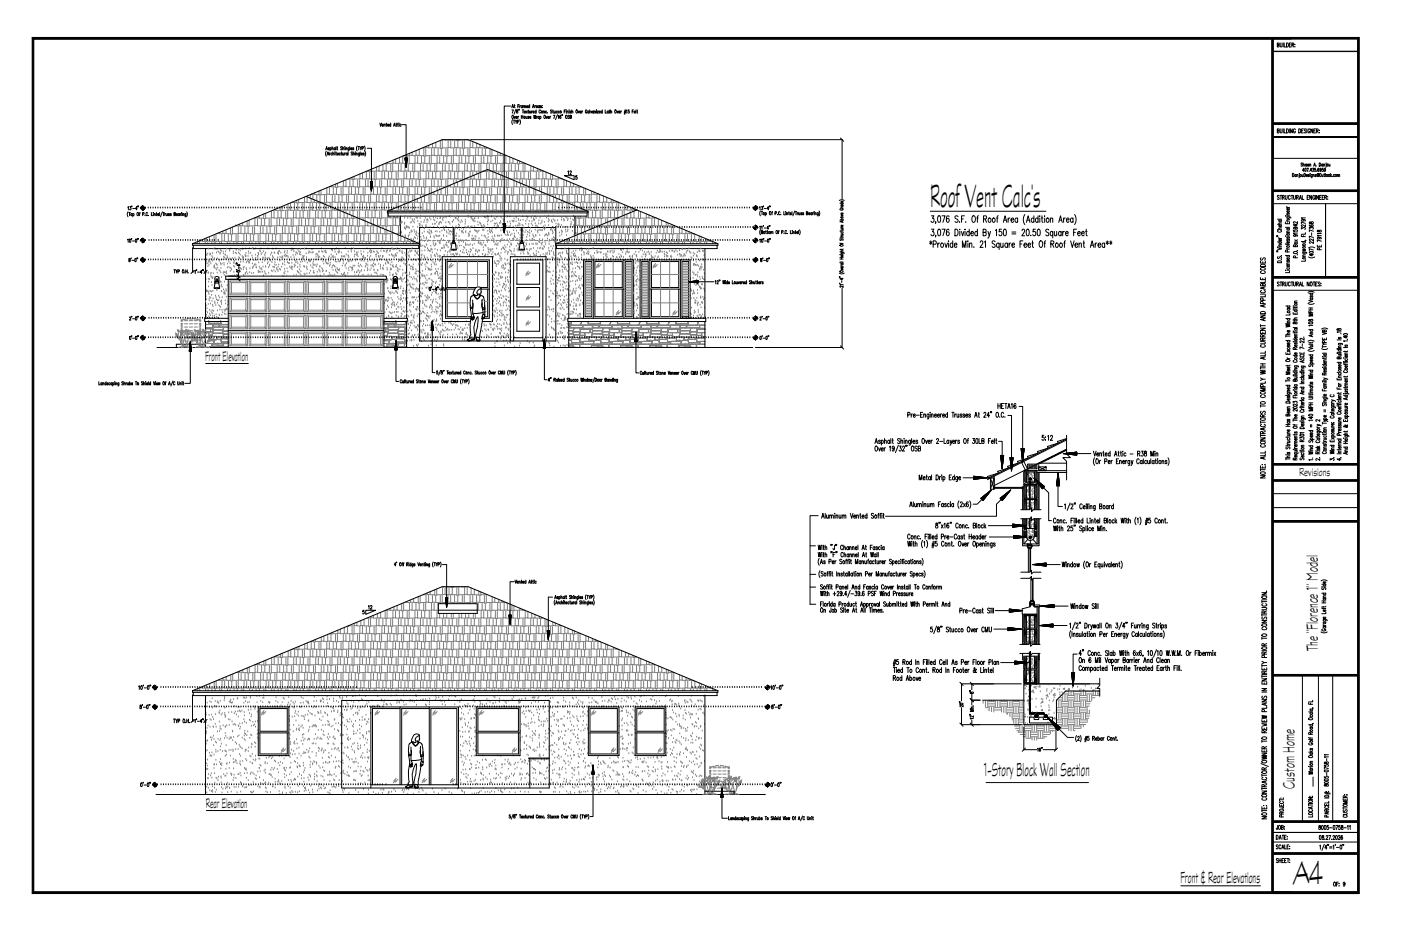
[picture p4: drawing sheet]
<svg xmlns="http://www.w3.org/2000/svg" width="914mm" height="610mm" viewBox="0 0 914 610" stroke-linecap="round" stroke-linejoin="round" font-family="sans-serif">
<defs><g id="words">
<text font-size="23" x="845" y="577">A4</text>
<text font-size="22.8" x="607" y="135">Roof Vent Calc's</text>
<text font-size="13.4" x="642" y="507">1-Story Block Wall Section</text>
<g font-size="11.5">
<text x="860" y="425" transform="rotate(-90 860 425)">The &quot;Florence 1&quot; Model</text>
<text x="845" y="515" transform="rotate(-90 845 515)">Custom Home</text>
<text x="770" y="577">Front &amp; Rear Elevations</text>
</g>
<g font-size="9.8">
<text x="134" y="235">Front Elevation</text>
<text x="134" y="527">Rear Elevation</text>
</g>
<text font-size="8.2" x="848" y="311">Revisions</text>
<g font-size="5.3">
<text x="370" y="115">12</text>
<text x="240" y="399">12</text>
<text x="632" y="454">8&quot;</text>
</g>
</g></defs>
<g fill="none" stroke="#000" stroke-width=".65">
<path d="M21 24h866v559h-866zM21 25h866v558h-866zM22 25h865v558h-865zM22 25h864v557h-864zM830 25v557M831 25v557M831 33h55M831 34h55M834 29h1v-1h-1v3l1-1-1-1M836 28v3l1-1v-2M837 28v3M838 28v3h1"/>
<path d="M840 28a1.3 1.3 0 0 1 1 1 1.3 1.3 0 0 1-1 2zM842 29h.1M843 28h-1v3h1M843 29h1v-1h-1v3M844 29v2M845 30h.1M845 29h.1M333 69h-4v77l1 1v-1M334 72h1l-1 2M334 70l1-2v2M334 70h1M335 78l-1 1 1 2"/>
<path d="M335 78h1M336 78v3M336 76v1v-1M336 69h.1M336 68v2M336 78l1 1v-1M337 77h1l-1-1v1h1M337 71l-2 4M337 79v2M337 72l1 1v1l-1-1 1-1zM338 80l1-1-1-1v3M338 69h.1"/>
<path d="M338 76v1M339 76l-1 1M339 71l-1 1M339 68h-1v2M339 71v1M339 78l1 1-1 2M339 69v1M340 69l-1 1M340 75v2M340 76h1M341 72h1M341 69h-1v1h1"/>
<path d="M341 69v1M341 75v2M341 72v2M341 69h1v1M342 73h1v-1l-1 1v1h1M342 69h1v1M343 76v1h1M343 72l1 2M344 70v-1v1M344 76v1M344 72l-1 2M345 72h.1"/>
<path d="M345 72v2M345 76v1M346 72v2v-1M346 77h1l-1-1v1h1M346 69h-1v1h1M346 68v2M346 72v2M347 72v2M347 72v1M348 70v-2l1 2M348 70h.1M348 73h1l-1-1v1v1h1"/>
<path d="M348 75l1 2v-2v2l1-2M349 69v1M350 69l-1 1M350 73l-1-1v1v1h1M350 72v2M350 70h1v-1l-1 1h1M350 76v1M351 76l-1 1M352 76h-1v1h1M352 76v1M352 69l-1 1h1M352 69v1"/>
<path d="M352 76h1v1h-1M352 76v2M353 72h-1v1v1l1-1M353 69v1M354 69h.1M354 70h.1M355 73v1M355 72v2M356 76l1 1v-1M357 73l-1-1v1v1h1M357 74h.1M358 77v-1v1"/>
<path d="M359 76v1M360 72h-1l1 1v1h-1M361 72h.1M361 72v2M361 75h1l-1 2M362 72v2v-1M362 72v2M364 73l-1-1v1v1h1M364 75l-1 3M364 76v-1v2M365 73v-1l-1 1 1 1M366 76l-1-1v1v1h1v-1l-1 1"/>
<path d="M367 75h.1M368 73h1M369 72h-1v2M370 72v2M369 72h.1M370 73h1v1M371 72v2M371 72h.1M372 76l-1-1 1 2h-1M372 76h1v-1h-1v2h1v-1M373 73h-1l1 1h-1M373 73h1v1"/>
<path d="M373 72v2M377 72l1 2v-2M379 73v-1v1v1M380 72v2M380 72v1M383 72h-1v2l1-1M384 73v-1v1v1M384 72v2M385 72v2M385 72l1 2v-2M387 73v-1v1v1M387 72v2"/>
<path d="M388 73h1v1M388 72v2M389 72v2M389 72h.1M390 72h1l-1 2h1M391 73h1v-1l-1 1v1h1M393 73v-1l-1 1 1 1M393 72v2M395 72v2h1M397 73l-1-1v1v1h1M397 72v2M398 72h.1"/>
<path d="M398 72v2M398 73h1v1M403 72v2l1-2M404 73h1l-1-1v2h1M405 72v2M406 72l-1 1M407 73h1M408 72l-1 3M408 72v3M409 72v2M411 72h-1v1a.6 .6 0 0 1 1 0 .7 .7 0 0 1-1 1v-1M413 73h.1"/>
<path d="M414 72h-1v2M414 73h1l-1-1v1v1h1M415 72v2M416 72h.1M416 72v2M213 98v-2l1 2M213 97h1M213 99l-1 1 1 2M215 97h-1l1 1-1-1M215 100v1M215 97l1-1v1v1l-1-1M215 96v2"/>
<path d="M216 100h-1M217 97v-1v2M217 96v2M217 99v2M219 100v1M219 99h.1M219 97l-1-1v1v1l1-1M219 96v2M219 100h1M219 99l1 2M220 96h.1M220 96l1 2"/>
<path d="M223 100h.1M223 99v2M223 96h-1l1 2-1-1M224 100v1M224 97v-1v2M224 96v2M225 100v1M225 96v2M225 96h.1M226 100h-1M226 97v-1v2M226 96v2"/>
<path d="M227 100v1M227 99v2M228 96v2h-1M228 97l-1-1v1v1l1-1M228 96v2M229 97h1l-1-1v1h1M230 99h-1l1 2h-1M231 99v2M231 97l-1-1 1 1h-1M232 100v1M232 99h.1M233 95v2v1"/>
<path d="M234 96h1M234 96v2M235 100v2h-1M235 96v1l1-1M235 99v2M235 97v1M236 97h1v-1h-1v2M238 95v2v1M238 99l1 1-1 2M240 97h2v22M248 80v2l1-2M249 82h1v-1l-1 1h1"/>
<path d="M251 81v1M252 81h.1M252 80v2M253 82h1l-1-1v1h1M255 81l-1 1h1M255 80v2M257 82v-2l1 2M257 82h1M258 81h1M259 80v2M259 81h1M260 80v2"/>
<path d="M260 81v1M260 80h.1M262 81h-1v1h1M262 81h3v22M307 91h243v39M549 90l2 2M831 80h55M831 81h55M831 89h55h-55M831 89h55v14h-55zM831 89h55M834 85h1v-1h-1v3h1l-1-2"/>
<path d="M836 84v3l1-1v-2M837 84v3M838 84v3h1M840 84a1.3 1.3 0 0 1 1 1 1.3 1.3 0 0 1-1 2zM842 84v3M843 84v3l-1-3v3M845 85a.7 .7 0 0 0 0-1 .7 .7 0 0 0-1 1v1a.7 .7 0 0 0 1 1 .7 .7 0 0 0 0-1M848 84a1.3 1.3 0 0 1 1 1 1.3 1.3 0 0 1-1 2zM850 85h.1M851 84h-1v3h1M852 84a.6 .6 0 0 0-1 0 .7 .7 0 0 0 1 1 1 1 0 0 1 0 2 .7 .7 0 0 1-1-1M853 84v3"/>
<path d="M855 85a.7 .7 0 0 0-1-1 .7 .7 0 0 0 0 1v1a.7 .7 0 0 0 0 1 .7 .7 0 0 0 1-1M857 84v3l-1-3v3M857 85h1M859 84h-2v3h2M859 85h1v-1h-1v3M860 85v2M861 85h.1M861 87h.1M213 101l1-2 1 2M214 101h.1M217 100h-1v1h1M217 100h1v1"/>
<path d="M220 100h1l-1 1h1M222 100h-1l1 1M227 100h-1v1h1M231 100v1M232 100h1v1M235 100h-1v1h1M236 100h1h-1v1h1M238 100h-1l1 1h-1M242 119v6l1-6M242 119l1 1M242 119h1M242 119l1 1z"/>
<path d="M242 119l1 1-1-1M242 120l1 1M242 120l1 1zM242 119h1h-1M242 119h1zM243 119h.1M264 103l1 6 1-6M264 103l2 1zM264 103h2M264 103l2 2zM264 104l2 1M264 104l2 1z"/>
<path d="M264 104l1 2M265 103l1 1M265 105v1M265 105v1zM265 106h.1M265 106v1zM265 103l1 1-1-1M265 107h.1M265 107v1M265 108h.1M265 109h.1M265 103l1 1z"/>
<path d="M265 106v-1v1M266 103h.1M368 115h7v2zM377 115h-1v1a.7 .7 0 0 1 1 0 .7 .7 0 0 1 0 1h-1M844 113a1.1 1.1 0 0 1 1 1 1.1 1.1 0 0 1-1 1zM846 114h-1v1h1M846 114v1M846 114h1v1M848 114v2M848 113h.1M850 114v1h1M850 107h-1l1 1h-1"/>
<path d="M851 107v1M851 106v2M851 114v1M851 113a1.1 1.1 0 0 1 1 1 1.1 1.1 0 0 1-1 1zM851 111h-1l1-1v2M852 110a1 1 0 0 1 1 1 1 1 0 0 1-1 1zM853 114v1M853 107h-1v1h1M853 107v1M853 110h1l-1 2M853 107v1l1-1v1v-1M854 112h.1"/>
<path d="M855 114h-1l1 1h-1M855 107l1 1M855 107v1M855 113h.1M855 114v1M856 111h-1l1-1v2M856 114v2M856 114v1M857 110v1v1h-1M857 114h1v1M857 114v1M857 108l1-2 1 2"/>
<path d="M858 108h.1M859 110h-1v1a.6 .6 0 0 1 1 0 .7 .7 0 0 1-1 1M859 114h-1l1 1h-1M859 108h.1M859 112h.1M861 114h-1v1l1-1M861 114v1a.8 .8 0 0 0 0-1 .8 .8 0 0 0-1-1 .8 .8 0 0 0-1 1l1 1h1M861 110a1 1 0 0 0-1 1 1 1 0 0 0 1 1v-1h-1M861 106a1.1 1.1 0 0 1 1 1 1.1 1.1 0 0 1-1 1zM862 111h-1l1-1a1.1 1.1 0 0 1 1 1 1.1 1.1 0 0 1-1 1h-1M863 114v1h1M863 107l-1 1h1"/>
<path d="M863 107v1M864 114v1M864 110h-1v1a.6 .6 0 0 1 1 0 .7 .7 0 0 1-1 1M864 107h1v1M864 107v1M864 114h1M864 113l1 2M865 113v2M865 111h-1v-1h1a1.1 1.1 0 0 1 0 1 1.1 1.1 0 0 1-1 1M866 107l-1 2M865 106h.1M867 107v1h1"/>
<path d="M868 107v1M868 113v2M869 114v1M869 114l-1 1M870 115h.1M871 114h-1l1 1M873 114h1v1M873 114v1M874 114v1M83 135h1v2M84 138l-1 2 1 1M84 139h1"/>
<path d="M85 139v2M85 135v1h1l-1 1M86 135h.1M87 136h1M87 140v-1l1 1-1 1v-1M87 139v2M89 136h-1l1-1v2M90 135h.1M91 139h.1M91 139v2M92 136h3M93 135h-1"/>
<path d="M93 140h1v-1h-1v2M93 135l-1 1 1-1M93 134v3M93 136h.1M93 135l-1 1M93 135v1M94 136h-1M94 136l-1 1M94 136v1M94 136l-1 1 1-1M95 136h.1M96 139h-1l1 2v-1"/>
<path d="M97 136h.1M98 136h.1M99 139v2h1M100 136h.1M100 139v2M100 139h.1M101 140v-1v2M101 139v2M101 136h.1M102 139h.1M102 139v2M103 140h1l-1-1v1h1"/>
<path d="M103 136h.1M104 139v2M105 136h.1M106 138l-1 3M106 136h.1M106 139h1M107 139v2M108 139v2M108 136h.1M108 139v1M108 139l1 2v-1M109 139v2"/>
<path d="M109 136h.1M111 140h-1l1 1-1-1M111 136h.1M112 140h-1l1 1-1-1M113 136h.1M114 140v-1v2v-1M114 136h.1M115 140h1v-1l-1 1v1l1-1M116 136h.1M117 140v-1l-1 1 1 1v-1M117 139v2M117 136h.1"/>
<path d="M118 139v2M118 139v1M119 139h.1M119 139v2M119 136h.1M119 140l1-1v2M121 136h.1M121 139v2M121 140v-1l-1 1 1 1v-1M122 138v2v1M122 136h.1M124 136h.1"/>
<path d="M125 136h.1M127 136h.1M128 136h.1M130 136h.1M132 136h.1M133 136h.1M135 136h.1M136 136h.1M138 136h.1M140 136h.1M141 136h.1M143 136h.1"/>
<path d="M144 136h.1M146 136h.1M148 136h.1M149 136h.1M151 136h.1M152 136h.1M154 136h.1M155 136h.1M157 136h.1M159 136h.1M160 136h.1M162 136h.1"/>
<path d="M163 136h.1M165 136h.1M167 136h.1M168 136h.1M170 136h.1M171 136h.1M173 136h.1M174 136h.1M176 136h.1M178 136h.1M179 136h.1M181 136h.1"/>
<path d="M182 136h.1M184 136h.1M186 136h.1M187 136h.1M189 136h.1M190 136h.1M192 136h.1M194 136h.1M195 136h.1M197 136h.1M198 136h.1M200 128l74 31h-148"/>
<path d="M200 136h.1M202 136h.1M203 136h.1M205 136h.1M206 136h.1M208 136h.1M209 136h.1M211 136h.1M213 136h.1M214 136h.1M216 136h.1M217 136h.1"/>
<path d="M219 136h.1M221 136h.1M222 136h.1M224 136h.1M225 136h.1M227 136h.1M228 136h.1M230 136h.1M232 136h.1M233 136h.1M235 136h.1M236 136h.1"/>
<path d="M238 136h.1M240 136h.1M241 136h.1M242 121l1 1zM242 121l1 1M242 122h1zM242 122l1 1zM242 123h1M242 124h1M243 124h.1M242 124h.1M242 124v1"/>
<path d="M242 125h.1M243 123h-1l1 1M243 123l-1-1 1 1M243 136h.1M243 121l-1-1 1 2M244 136h.1M246 136h.1M248 136h.1M249 136h.1M251 136h.1M252 136h.1M253 138h131"/>
<path d="M253 138v1h131v-1M253 138l65-27 66 27M253 139v2h130v-2M254 136h.1M255 136h.1M257 136h.1M259 136h.1M260 136h.1M262 136h.1M263 136h.1M265 136h.1M267 136h.1"/>
<path d="M268 136h.1M270 136h.1M271 136h.1M273 136h.1M275 136h.1M365 136h.1M367 136h.1M368 136h.1M370 136h.1M372 136h.1M373 136h.1M375 136h.1"/>
<path d="M376 136h.1M378 136h.1M380 136h.1M381 136h.1M383 136h.1M384 136h.1M386 136h.1M388 136h.1M389 136h.1M391 136h.1M392 136h.1M394 136h.1"/>
<path d="M395 136h.1M397 136h.1M399 136h.1M400 136h.1M402 136h.1M403 136h.1M405 136h.1M407 136h.1M408 136h.1M410 136h.1M411 136h.1M413 136h.1"/>
<path d="M415 136h.1M416 137l-53 22h106M416 136h.1M418 136h.1M419 136h.1M421 136h.1M422 136h.1M424 136h.1M426 136h.1M427 136h.1M429 136h.1M430 136h.1"/>
<path d="M432 136h.1M434 136h.1M435 136h.1M437 136h.1M438 136h.1M440 136h.1M441 136h.1M443 136h.1M445 136h.1M446 136h.1M448 136h.1M449 136h.1"/>
<path d="M451 136h.1M453 136h.1M454 136h.1M456 136h.1M457 136h.1M459 136h.1M461 136h.1M462 136h.1M464 136h.1M465 136h.1M467 136h.1M469 136h.1"/>
<path d="M470 136h.1M472 136h.1M473 136h.1M475 136h.1M476 136h.1M478 136h.1M480 136h.1M481 136h.1M483 136h.1M484 136h.1M486 136h.1M488 136h.1"/>
<path d="M489 136h.1M491 136h.1M491 136h4M492 136l1 1M493 136h.1M493 134v3M493 135l1 1M494 136l-1-1 1 1M496 135v2M496 138v1v2M497 138h1M497 135h1l-1 1h1l-1 1"/>
<path d="M497 138v2M498 135h.1M499 136h1M499 139h1v1h-1M499 139v2M502 136h-1v-1v2M502 135h.1M503 135h.1M504 139h.1M504 138v2M506 139h1v-1h-1v2M509 139l-1-1v1v1h1"/>
<path d="M512 138v2M513 139v1M513 138h.1M513 139h1v1M515 139h.1M515 138v2M516 139h1h-1v1h1M517 138v2M519 138l-2 3M519 138h1M520 138v2M520 139v1"/>
<path d="M521 139h-1M521 139v1h1M522 139v1M523 139v1M525 139h-1l1 1h-1M526 139h1v-1h-1v2h1v-1M528 139h1h-1v1h1M530 139h-1v1h1M530 139v1M531 139h-1M531 139v1M531 138h.1"/>
<path d="M532 139h1v1M532 139v1M534 139v2h-1M534 139h-1l1 1M535 138v1v2M548 131l1-1 2 1M548 133h2M549 136h-1l1 1h1v-1h-1M549 135v1M549 136h1M549 134h1M549 134v1l1-1"/>
<path d="M549 133h1M550 139v1l-1-1v1M550 131v1h-1v-1v1M607 138h76M831 125h55M831 124h55M831 133h55M835 128h-1l1 1a.7 .7 0 0 1 0 1 .7 .7 0 0 1-1 0M835 128h2M836 128v2M837 129h1v-1h-1v2M838 129v1"/>
<path d="M839 128v2h1v-2M840 135h1M840 135h2M841 138h1a.7 .7 0 0 1-1 1 .7 .7 0 0 1-1-1h1v1M841 136h1a.7 .7 0 0 1-1 1 .7 .7 0 0 1-1-1h1v1M842 139h-2v1M842 128a.7 .7 0 0 0-1 0 .7 .7 0 0 0 0 1 .7 .7 0 0 0 0 1 .7 .7 0 0 0 1 0M843 128h1M843 128v2M844 128l1 2v-2M846 129h1v-1h-1v2M847 129v1"/>
<path d="M848 130l1-2v2M848 129h1M850 128v2h1M853 129h1M854 128h-1v2h1M856 128v2l-1-2v2M858 128a.7 .7 0 0 0-1 0 .7 .7 0 0 0 0 1 .7 .7 0 0 0 0 1 .7 .7 0 0 0 1-1M859 128v2M861 128v2l-2-2v2M861 129h1M862 128h-1v2h1M863 129h1"/>
<path d="M864 128h-1v2h1M865 129h1v-1h-1v2M865 133v47M865 129l1 1M867 128h.1M867 130h.1M83 156h1v2M85 156a1 1 0 0 1 0 1 1 1 0 0 1 0 1zM86 156h.1M86 157h2M89 156a1 1 0 0 1 0 1 1 1 0 0 1 0 1zM90 156h.1"/>
<path d="M92 157h3M93 156l-1 1 1-1-1 1 1-1-1 1M93 156l-1 1 1-1M93 155v4M93 157h.1M94 157h-1M94 157l-1 1M94 157l-1 1 1-1M95 141h.1M95 157h.1M97 141h.1M97 157h.1"/>
<path d="M99 157h.1M100 157h.1M102 157h.1M104 157h.1M105 157h.1M107 157h.1M108 157h.1M110 157h.1M112 157h.1M113 157h.1M115 157h.1M116 157h.1"/>
<path d="M118 157h.1M119 157h.1M121 157h.1M123 157h.1M124 157h.1M126 159l163-68h17l163 68M126 159v1h148M126 157h.1M127 157h.1M129 157h.1M131 157h.1M132 157h.1"/>
<path d="M134 157h.1M135 157h.1M137 157h.1M139 157h.1M140 157h.1M142 157h.1M261 141v13M274 148h89v75h-89zM295 159l1-2 1 2 1 4h-4zM295 159h2M296 158v-1h1l-1 1M296 148v9"/>
<path d="M328 146h2M328 146l1 6 1-6M328 146l2 1M328 146l2 1zM328 147l2 1M328 146l2 2zM329 147l1 1M329 147l1 1zM329 148v1zM329 148v1M329 149h.1M329 149v1z"/>
<path d="M329 146l1 1M329 150v-1v1M329 150h.1M329 150v1M329 151h.1M329 152h.1M329 151v1M330 148h-1l1 1M330 147l-1-1 1 1M330 146h.1M339 159l2-2 1 2v4h-3zM339 159h3"/>
<path d="M340 158v-1h1v1M340 148v9M341 148v9M361 148h.1M361 157h.1M363 148h.1M364 157h.1M364 148h.1M365 157h.1M366 148h.1M367 157h.1M367 148h.1"/>
<path d="M369 157h.1M369 148h.1M370 157h.1M371 148h.1M372 157h.1M372 148h.1M373 157h.1M374 148h.1M375 157h.1M375 141v13M375 148h.1M376 157h.1"/>
<path d="M377 148h.1M378 157h.1M379 148h.1M380 157h.1M380 148h.1M381 157h.1M382 148h.1M383 157h.1M383 148h.1M384 157h.1M385 148h.1M386 157h.1"/>
<path d="M386 148h.1M388 157h.1M388 148h.1M389 157h.1M390 148h.1M391 157h.1M391 148h.1M392 157h.1M393 148h.1M394 157h.1M394 148h.1M396 157h.1"/>
<path d="M396 148h.1M397 157h.1M398 148h.1M399 157h.1M399 148h.1M400 157h.1M401 148h.1M402 157h.1M402 148h.1M403 157h.1M404 148h.1M405 157h.1"/>
<path d="M406 148h.1M407 157h.1M407 148h.1M408 157h.1M409 148h.1M410 157h.1M410 148h.1M411 157h.1M412 148h.1M413 157h.1M413 148h.1M415 157h.1"/>
<path d="M415 148h.1M416 157h.1M417 148h.1M418 157h.1M418 148h.1M419 157h.1M420 148h.1M421 157h.1M421 148h.1M422 157h.1M423 148h.1M424 157h.1"/>
<path d="M425 148h.1M426 157h.1M426 148h.1M427 157h.1M428 148h.1M429 157h.1M429 148h.1M430 157h.1M431 148h.1M432 157h.1M432 148h.1M434 157h.1"/>
<path d="M434 148h.1M435 157h.1M436 148h.1M437 157h.1M437 148h.1M438 157h.1M439 148h.1M440 157h.1M440 148h.1M442 157h.1M442 148h.1M443 157h.1"/>
<path d="M444 148h.1M445 157h.1M445 148h.1M446 157h.1M447 148h.1M448 157h.1M448 148h.1M449 157h.1M450 148h.1M451 157h.1M452 148h.1M453 157h.1"/>
<path d="M453 148h.1M454 157h.1M455 148h.1M456 157h.1M456 148h.1M457 157h.1M458 148h.1M459 157h.1M459 148h.1M461 157h.1M461 148h.1M462 157h.1"/>
<path d="M463 148h.1M464 157h.1M464 148h.1M465 157h.1M466 148h.1M467 157h.1M467 148h.1M469 157h.1M469 159v1h-106M469 148h.1M470 157h.1M471 148h.1"/>
<path d="M472 157h.1M472 148h.1M473 157h.1M474 148h.1M475 157h.1M475 148h.1M476 157h.1M477 148h.1M478 157h.1M479 148h.1M480 157h.1M480 148h.1"/>
<path d="M481 157h.1M482 148h.1M483 157h.1M483 148h.1M484 157h.1M485 148h.1M486 157h.1M486 148h.1M488 157h.1M488 148h.1M489 157h.1M490 148h.1"/>
<path d="M491 157h.1M491 148h.1M491 148h4M491 157h4M492 157l1 1M492 148l1 2M492 149l1 1M492 149l1 1-1-1M492 158h1M492 157l1 1-1-1M492 148l1 1M493 148v1"/>
<path d="M493 157h.1M493 158l-1-1 1 1M493 148h.1M493 156l1 1M493 147l1 1M493 156l1 1-1-1M493 155v4M493 147v3M493 157v1M494 157l-1-1 1 1M494 148h-1h1M496 156v2"/>
<path d="M496 148v2M496 150v1v2M497 151h1l-1-1v3l1-1-1-1M497 148v2M497 156a1 1 0 0 1 1 1 1 1 0 0 1-1 1zM498 147v1M499 156h-1M499 149h1M499 157h1M500 151h.1M500 150v3M501 151h.1"/>
<path d="M501 150v3M501 156a1 1 0 0 1 1 1 1 1 0 0 1-1 1zM502 149h-1v-1v2M502 147v1M502 156h.1M503 147l-1 1M503 156h.1M503 152l1-1v2M503 151v2M504 152v-1l1 2M507 140h.1M508 151h.1"/>
<path d="M509 150l-1 3M510 140h.1M510 152l1-1-1-1v3M512 152h.1M513 151v-1l-1 1 1 1M514 152h.1M516 150v3h1M517 151h.1M517 151v2M518 152v-1v2M518 151v2M519 151h.1"/>
<path d="M519 150l1 3M520 152h1v-1l-1 1v1l1-1M521 150v3M522 150v1v2M548 159h2M548 144h2M549 156l-1 1 2-1v1M549 154v1M549 148v1M549 155h1M549 149h1M549 140l1 1h-1"/>
<path d="M549 151h.1M549 155v1M549 159h.1M549 153h1M549 151v1h1v-1M549 144v-1h1v1M550 144v1M550 153v1h-1M550 149v1h-1M550 147v1l-1-1v1M550 155h-2M550 150l-2 1"/>
<path d="M550 144l-2 1h2M607 158l1 1M607 157v3M608 141h2l-1 1a1.2 1.2 0 0 1 1 2 1.2 1.2 0 0 1-2 0M608 150h2l-1 1a1.2 1.2 0 0 1 1 2 1.2 1.2 0 0 1-2 0M608 158l-1 1M609 159h2v-2h-2v4M611 145l-1 1M611 154l-1 1M612 159v2M612 141h1a2.5 2.5 0 0 1 0 4l-1-2zM612 150h1a2.6 2.6 0 0 1 0 4l-1-2z"/>
<path d="M613 159l-1 1M615 141h2l-2 4M615 150h2l-2 4M617 159l1 2v-2M619 159v2M619 157h.1M619 141a2.6 2.6 0 0 0 0 4 1.3 1.3 0 0 0 1-1 1.3 1.3 0 0 0-2-1v1M619 150a2.7 2.7 0 0 0 0 4 1.3 1.3 0 0 0 1-2 1.3 1.3 0 0 0-2-1v1M622 159a1.3 1.3 0 0 0-2 1 1.3 1.3 0 0 0 2 1M622 157v4M623 160h2l-1-1a1.3 1.3 0 0 0-1 1 1.3 1.3 0 0 0 1 1h1M623 150a2.2 2.2 0 0 1 2 2 2.2 2.2 0 0 1-2 2z"/>
<path d="M625 141h-1l-1 1a1.8 1.8 0 0 1 2 3h-1h-1M626 145h.1M626 151v3M626 150h.1M627 151l1 3 1-3M628 143h1M629 141h-1v4M630 150h.1M630 151v3M630 145h.1M632 159v2M632 157h.1"/>
<path d="M633 152l-1-1a1.2 1.2 0 0 0-1 1 1.2 1.2 0 0 0 1 2l1-1M633 150v4M633 159h1v2M633 159v2M634 152h1v-1a1.2 1.2 0 0 0-1 1 1.2 1.2 0 0 0 1 2v-1M635 141a2.3 2.3 0 0 1 2 2 2.3 2.3 0 0 1-2 2 3 3 0 0 1 0-4zM637 142h1M638 152v-1a1.2 1.2 0 0 0-2 1 1.4 1.4 0 0 0 2 2v-1M638 150v4M639 141l-1 1v3M640 158a.9 .9 0 0 1 1-1 1 1 0 0 1 0 2l-1 2h2M642 152l1-1v-1h-1v4l2-1v-1h-1"/>
<path d="M642 143h2v-2h-2v4M642 158l1-1v4M643 143l1 2M645 151l1 3 1-3M646 154l-1 1M650 158a1.1 1.1 0 0 0-2-1 1 1 0 0 0 0 2h1a1.1 1.1 0 0 1 0 2 1.1 1.1 0 0 1-1 0M650 150v4M650 142h1M652 141l-1 1v3M652 159a1.3 1.3 0 0 0-2 1 1.3 1.3 0 0 0 2 1M652 159v4M653 159v2h1h1"/>
<path d="M654 150h-2v1a1.2 1.2 0 0 1 2 1 1.2 1.2 0 0 1-2 1M655 159v2M655 145l1-4 1 4M655 150h1a2.6 2.6 0 0 1 0 4l-1-2zM655 144h2M658 159h-1a1.3 1.3 0 0 0-1 1 1.3 1.3 0 0 0 1 1h1M658 159v2M658 142v3M659 159v2M659 142l-1 2M660 159h-1v1M660 144h2l-1-2a1.2 1.2 0 0 0-1 2 1.2 1.2 0 0 0 1 1h1"/>
<path d="M660 160h2v-1a1.3 1.3 0 0 0-2 1 1.3 1.3 0 0 0 2 1M660 151h3M660 153h3M664 143v-1a1.4 1.4 0 0 0-2 2 1.2 1.2 0 0 0 2 1M664 142v3M666 159h1M667 151v-1a1 1 0 0 1 2 0 .9 .9 0 0 1 0 1l-2 3h2M668 157h-2v4M668 160h2v-1a1.3 1.3 0 0 0-2 1 1.3 1.3 0 0 0 2 1M669 140a6 6 0 0 0 0 7M670 145l1-4 1 4M670 150h1a2.6 2.6 0 0 1 0 4l-1-2z"/>
<path d="M670 144h2M671 160h2l-1-1a1.3 1.3 0 0 0-1 1 1.3 1.3 0 0 0 1 1h1M673 153v1M673 159h1M674 157v4h1M675 143l-1-1a1.2 1.2 0 0 0-1 2 1.2 1.2 0 0 0 1 1h1M675 141v4M676 150h-2v1a1.2 1.2 0 0 1 2 1 1.2 1.2 0 0 1-2 1M677 150h1a2.6 2.6 0 0 1 0 4l-1-2zM678 143l-1-1a1.2 1.2 0 0 0-1 2 1.2 1.2 0 0 0 1 1h1M678 141v4M679 141h.1"/>
<path d="M679 142v3M679 157a2.3 2.3 0 0 1 2 2 2.3 2.3 0 0 1-2 2 3 3 0 0 1 0-4zM680 142h1M680 141v3l1 1M681 159h1M682 141h.1M682 142v3M683 157l-1 1v3M685 150a1 1 0 0 0-2 0 1 1 0 0 0 0 1l1 1a1.1 1.1 0 0 1 0 2 1.1 1.1 0 0 1-1-1M686 143v-1h1v3M686 142v3M686 159h2v-1l-2-1v4"/>
<path d="M687 159l1 2M687 152v-1a1.2 1.2 0 0 0-2 1 1.4 1.4 0 0 0 2 2v-1M687 151v4M688 151v3h1l1-1M690 151v3M691 145l1-4 1 4M691 144h2M693 152l-1-1a1.2 1.2 0 0 0-1 1 1.2 1.2 0 0 0 1 2l1-1M693 151v3M694 151v3M694 142v3M694 159h1"/>
<path d="M695 151l-1 1M695 142l-1 2M695 152h2v-1a1.2 1.2 0 0 0-2 1 1.4 1.4 0 0 0 2 2v-1M695 157v1v3M696 144h2l-1-2a1.2 1.2 0 0 0-1 2 1.2 1.2 0 0 0 1 1h1M699 157l1 4 1-4M700 143v-1a1.2 1.2 0 0 0-1 2 1.2 1.2 0 0 0 1 1M700 142v3M701 152h1M701 140a6 6 0 0 1 0 7M702 160h1v-1a1.3 1.3 0 0 0-1 1 1.3 1.3 0 0 0 1 1M703 150h-2v4"/>
<path d="M703 152h2v-1a1.2 1.2 0 0 0-2 1 1.4 1.4 0 0 0 2 2v-1M704 159h1h1v2M704 159v2M706 152h2l-1-1a1.2 1.2 0 0 0-1 1 1.2 1.2 0 0 0 1 2l1-1M707 159h1M707 157v4h1M708 151h2M709 150v3l1 1M715 159v2M716 159l-1 1M717 160h1v-1a1.3 1.3 0 0 0-1 1 1.3 1.3 0 0 0 1 1M721 159a1.3 1.3 0 0 0-2 1 1.3 1.3 0 0 0 2 1"/>
<path d="M721 159v2M722 158l1 1M723 157v3M723 158l-1 1M724 158l2 1M725 157v3M726 158l-2 1M833 154l1 1M833 154h1M834 158h2M834 150h2M834 146h2"/>
<path d="M834 143h2M834 150a.7 .7 0 0 0 0 1 .7 .7 0 0 0 1 1 .7 .7 0 0 0 1-1 .7 .7 0 0 0 0-1M835 144h1M835 155v1M835 156h1M835 158a.7 .7 0 0 0 1 1 .7 .7 0 0 0 0-1M835 144a.7 .7 0 0 0 1 1 .7 .7 0 0 0 0-1M836 156a.7 .7 0 0 1 0 1 .7 .7 0 0 1-1-1v1M836 147a.7 .7 0 0 1 0 1 .7 .7 0 0 1-1-1v1M836 160h-1v1M836 149h-1v1M836 145l-1 1"/>
<path d="M839 145v1h3v-1M839 148h3M839 159h3M839 154h.1M839 141h.1M840 142h2M840 159v1M840 154h2M840 149h2M840 141h2M840 152h2M840 144h2"/>
<path d="M840 140h2M840 156v1l2-1-1 1M840 155v1l2-1-1 1M840 149a.7 .7 0 0 0 1 1 .7 .7 0 0 0 0-1M840 142a.7 .7 0 0 0 1 1 .7 .7 0 0 0 0-1M840 145v1M841 158h1a.7 .7 0 0 1-1 1 .7 .7 0 0 1-1-1h1v1M842 151h-2v1M842 143h-2v1M844 150v1h1a.7 .7 0 0 1 0-1 .7 .7 0 0 1 1 0 .7 .7 0 0 1 0 1M845 157h2M845 153h1a.7 .7 0 0 1-1 1 .7 .7 0 0 1 0-1h2l-1 1"/>
<path d="M845 148h1a.7 .7 0 0 1-1 1 .7 .7 0 0 1 0-1h2l-1 1M846 146v2l-2-1h3M847 157h-2M847 152h-3l1 1M847 145v1l-2-1h-1l1 1M849 150v-1h1h1a.8 .8 0 0 1 1 0 .8 .8 0 0 1 0 1M849 158h3M849 153v1h3M850 143l1 1a.7 .7 0 0 1-1 0 .7 .7 0 0 1 0-1l2 1M851 158h-1a.7 .7 0 0 0 1 1 .7 .7 0 0 0 1-1M851 154h.1M852 157h1"/>
<path d="M852 152v1h-3M852 146l-3-1v1M852 142h-3l1 1M852 147v1l-2-1-1 1h1M855 149v-1l1 1v-1a.8 .8 0 0 1 1 0 .8 .8 0 0 1 0 1v1M855 145v1a.9 .9 0 0 0 1 0 .9 .9 0 0 0 0-1h1a.9 .9 0 0 1-1 1 .9 .9 0 0 1-1-1zM855 147a1.2 1.2 0 0 0 1 1 1.2 1.2 0 0 0 1-1 .8 .8 0 0 0-1 0 .8 .8 0 0 0 0 1M856 152v2M857 155l-2-1v1M857 151l-2-1v1M857 158v1l-1-1a.7 .7 0 0 0-1 0 .7 .7 0 0 0 0 1M857 156v1l-1-1a.7 .7 0 0 0-1 0 .7 .7 0 0 0 0 1"/>
<path d="M860 160v1h2v-1M860 150v1a.9 .9 0 0 0 1 0 .9 .9 0 0 0 0-1 .7 .7 0 0 1 1 1 .7 .7 0 0 1 0 1 .7 .7 0 0 1-1-1v-1zM861 155a.7 .7 0 0 1 0 1 .7 .7 0 0 1-1-1h2v1M862 157h-2v1M862 154h-2M862 152h-2v1M84 169l1 1v1l-1-1 1-1zM86 168l-1 1M86 170h1M88 169a1 1 0 0 1 1 1 1 1 0 0 1-1 1zM89 168v1M90 168v1"/>
<path d="M92 170h1M93 168l-1 1M93 170h2M93 168v3M93 170h1l-1 1M93 168l-1 2M93 169v1M93 169l-1 1M93 170h.1M94 170h-1M94 170l-1 1M94 170v1v-1"/>
<path d="M95 170h.1M97 170h.1M98 170h.1M100 170h.1M102 170h.1M103 170h.1M105 170h.1M106 170h.1M108 170h.1M110 170h.1M111 170h.1M113 170h.1"/>
<path d="M113 176h1M114 176v2M114 170h.1M115 176v1l1-1M115 177v1M116 170h.1M116 177h1v-1h-1v2M117 170h.1M119 170h.1M121 178h.1M121 170h.1M121 176v2"/>
<path d="M121 177h1M122 176v2M122 170h.1M123 178h.1M124 170h.1M125 170h.1M126 162v15h1M126 160v2h147v-2M127 176l-2 3M127 170h.1M127 177v-1v3M128 176v1"/>
<path d="M129 170h.1M129 178h1M130 170h.1M132 178h-1v-2v3M132 170h.1M132 176v1M133 176v1M133 177h1M133 170h.1M134 162v46M135 170h.1M135 176l-2 3"/>
<path d="M137 170h.1M138 170h.1M140 170h.1M141 170h.1M143 170h.1M144 170h.1M146 170h.1M148 170h.1M149 170h.1M151 170h.1M152 170h.1M154 170h.1"/>
<path d="M154 176h1M154 172h1M155 179l2 2M155 177a1.1 1.1 0 0 1 1-1 1.1 1.1 0 0 1 1 1 1.1 1.1 0 0 1-2 1 1.1 1.1 0 0 1 0-1zM156 170h.1M156 178v2M156 174v2M156 173v1l-1-1h2M157 170h.1M159 170h.1M160 170h.1M162 170h.1"/>
<path d="M164 170h.1M165 170h.1M167 170h.1M168 170h.1M170 170h.1M171 170h.1M173 170h.1M175 170h.1M176 170h.1M178 170h.1M179 170h.1M181 170h.1"/>
<path d="M183 170h.1M184 170h.1M186 170h.1M187 170h.1M189 170h.1M191 170h.1M192 170h.1M194 170h.1M195 170h.1M197 170h.1M198 170h.1M200 170h.1"/>
<path d="M202 170h.1M203 170h.1M205 170h.1M206 170h.1M208 170h.1M210 170h.1M211 170h.1M213 170h.1M214 170h.1M216 170h.1M218 170h.1M219 170h.1"/>
<path d="M221 170h.1M222 170h.1M224 170h.1M225 170h.1M227 170h.1M229 170h.1M230 170h.1M232 170h.1M233 170h.1M235 170h.1M237 170h.1M238 170h.1"/>
<path d="M240 170h.1M241 170h.1M243 170h.1M244 170h.1M246 170h.1M248 170h.1M249 170h.1M251 170h.1M252 170h.1M254 170h.1M256 170h.1M257 170h.1"/>
<path d="M259 170h.1M260 170h.1M262 170h.1M264 170h.1M265 170h.1M265 162v46M267 170h.1M268 170h.1M270 170h.1M271 170h.1M273 170h.1M275 170h.1"/>
<path d="M276 170h.1M278 170h.1M279 170h.1M281 170h.1M283 170h.1M284 170h.1M286 170h.1M287 170h.1M289 170h.1M291 170h.1M292 170h.1M294 170h.1"/>
<path d="M294 163h4M337 172h15v14h-15zM338 170h.1M339 163h3M340 170h.1M342 170h.1M343 170h.1M345 170h.1M346 170h.1M348 170h.1M349 170h.1M351 170h.1"/>
<path d="M353 170h.1M354 170h.1M354 170v53M354 170h-19v53M356 170h.1M357 170h.1M359 170h.1M361 170h.1M362 170h.1M363 160v2h105v-2M364 170h.1M365 170h.1"/>
<path d="M367 170h.1M369 170h.1M370 170h.1M371 162v46M372 170h.1M373 170h.1M375 170h.1M376 170h.1M378 170h.1M380 170h.1M381 170h.1M382 171h4v36h-4z"/>
<path d="M383 170h.1M384 170h.1M386 170h.1M387 170v38M388 170h.1M388 171h18v17h-18zM389 170h.1M391 170h.1M392 170h.1M394 170h.1M395 170h.1M397 170h.1"/>
<path d="M399 170h.1M400 170h.1M402 170h.1M403 170h.1M405 170h.1M407 170h.1M407 170v38M408 170h.1M408 171h4v36h-4zM410 170h.1M411 170h.1M413 170h.1"/>
<path d="M415 170h.1M416 170h.1M418 170h.1M418 170v38M418 170h32v38M419 171h4v36h-4zM419 170h.1M421 170h.1M422 170h.1M424 170h.1M424 170v38M425 171h18v17h-18z"/>
<path d="M426 170h.1M427 170h.1M429 170h.1M430 170h.1M432 170h.1M434 170h.1M435 170h.1M437 170h.1M438 170h.1M440 170h.1M442 170h.1M443 170h.1"/>
<path d="M444 170v38M445 170h.1M445 171h4v36h-4zM446 170h.1M448 170h.1M449 170h.1M451 170h.1M453 170h.1M454 170h.1M456 170h.1M457 170h.1M459 170h.1"/>
<path d="M460 162v46M461 170h.1M462 170h.1M464 170h.1M465 170h.1M467 170h.1M469 170h.1M470 170h.1M472 170h.1M473 170h.1M475 170h.1M476 170h.1"/>
<path d="M478 170h.1M480 170h.1M481 170h.1M483 170h.1M484 170h.1M486 170h.1M488 170h.1M489 170h.1M491 170h.1M491 170h4M492 170l1 1M492 170l1 1-1-1"/>
<path d="M492 170h1M493 170h.1M493 169l1 1M493 169v1M493 168l1 2M493 168v3M493 168l1 1M496 169l1 1v1l-1-1 1-1zM498 168v1M498 170h2M500 169a1 1 0 0 1 1 1 1 1 0 0 1-1 1zM502 168v1"/>
<path d="M548 178l1 1 2-1M548 166h.1M548 168h2M548 172h2M548 171h2M548 169h2M548 164h2M549 173v1M549 174h1M549 175l1 1h-1M549 165h2M549 163h.1"/>
<path d="M549 172h1M549 166h1M549 172v1h1v-1M549 165v1l1-1M549 168v1M550 174v1h-1v-1v1M550 167h-1v1M550 164h-1M550 162l-2 1M628 161v-4l1 4 1-4v4M636 161h.1M712 161l1-4 1 4"/>
<path d="M712 160h2M823 170v2h3v-2M823 175a1.5 1.5 0 0 1 2 0 1.5 1.5 0 0 1 1 1h-1a1.5 1.5 0 0 1-1 0 1.5 1.5 0 0 1-1-1zM823 173a1.8 1.8 0 0 1 2-1 1.8 1.8 0 0 1 1 2h-3zM823 168a.8 .8 0 0 0 0 1 .8 .8 0 0 0 1 1v-2h1l1 1-1 1M823 177a1.6 1.6 0 0 0 1 2 1.6 1.6 0 0 0 2-2h-1M824 171v1M833 164h1M834 162h2l-2 1M834 161h.1M834 171v-1a1.4 1.4 0 0 1 2 0 1.4 1.4 0 0 1 0 1h-2zM834 167a.6 .6 0 0 0 0 1 .6 .6 0 0 0 1 0 .7 .7 0 0 1 1 0 .7 .7 0 0 1 0 1"/>
<path d="M835 161h1M836 167h.1M836 169v1M839 167h3M839 176h.1M840 176h2M840 162l1 1M840 173h2M840 163h2M840 175a.7 .7 0 0 0 1 1 .7 .7 0 0 0 0-1M840 170v1l2-1-1 1M840 167a.7 .7 0 0 0 1 1 .7 .7 0 0 0 0-1"/>
<path d="M840 164v-1h-1v1h3M841 173h1a.7 .7 0 0 1-1 1 .7 .7 0 0 1-1-1h1v1M841 168l1 1a.7 .7 0 0 1-1 0 .7 .7 0 0 1-1-1h1v1M842 172h-2v1M842 177v1h-3M844 164h1a1.3 1.3 0 0 1 1 0 1.3 1.3 0 0 1 1 1l-2 1-1-1zM845 160h1h1v1h-3v-1h1v1M846 168l-1-1h-1v1h3M847 166h.1M847 163v1M850 167h2M850 165h3"/>
<path d="M850 163h2h-2l2 1h-2M851 165h-1a.7 .7 0 0 0 1 1 .7 .7 0 0 0 1-1M852 169v1h-3M852 166h-2l1 1M854 168h2h2M854 162l2-1 2 1M855 164a1.3 1.3 0 0 1 1 0 1.3 1.3 0 0 1 1 1 1.3 1.3 0 0 1-1 1 1.3 1.3 0 0 1-1-2zM856 166v1l-1-1h2M857 163l-2-1v2M861 160v1M861 163v-1h-1v1h2M140 188h3"/>
<path d="M140 184h3M141 181a1.3 1.3 0 0 1 1-1 1.3 1.3 0 0 1 1 2v3h-3zM141 183v-1h1v1M142 183l1 1v4h-3v-4zM147 180h105v2h-105zM149 180h7v2h-7M149 193h102M155 181l2 2M256 188h4M257 184l1-1 1 1 1 4h-4zM257 184h2M257 181a1.3 1.3 0 0 1 1-1 1.3 1.3 0 0 1 1 2v3h-2z"/>
<path d="M258 183v-1h1l-1 1M280 188a1 1 0 0 1 1 1 1 1 0 0 1-1 1zM282 187v1M282 189h1M285 189h-1l1-1v2M286 187l-1 1M286 187v1M287 189h2M289 187v2h2v-2M290 188l-2 2M291 189h19M292 188l-2 2"/>
<path d="M292 188h19M292 188v-17h26v17h-4M292 189v18h16M307 199v1M307 199v2M308 196l1 2M309 198v3M309 198v2M309 193l-2 1v5M309 193h1a1.9 1.9 0 0 0 2 2 1.9 1.9 0 0 0 1-2M312 189h2v3h-1a1.5 1.5 0 0 1-1 2 1.5 1.5 0 0 1-2 0v-2l1 1h1l-1-2zM312 192h1"/>
<path d="M313 192v1M314 193l2 1v5M315 198v4M315 198v3M315 195v3M316 199v2M316 199v1M318 189v18h-2M319 189h-5a2 2 0 0 0-2-2 2 2 0 0 0-2 1l-1 4v1l1-1M337 188h15v12h-15zM387 189h20M388 189v18h18v-18"/>
<path d="M424 189h20M425 189v18h18v-18M450 184h.1M451 184h-1M451 184h.1M451 184h1zM452 184h-1M453 184l1-1zM453 184l1-1-1 1M453 184h-1h1M453 183l-1 1h1M453 183v1"/>
<path d="M454 184v-1l-1 1zM454 184l1-1zM454 184l2-1zM454 185l2-2-1 2M455 183l-1 1 1-1M455 183l-1 1M456 183l-6 1 6 1M456 184h10M456 183v2M456 185h.1M456 184v1M456 184l-1 1"/>
<path d="M456 184l-1 1 1-1M467 184v-1v2M468 184v-1l1 1-1 1h1M469 183h.1M470 183h.1M472 183v2v-2l1 2v-2M473 184v1M473 183h.1M475 184h-1v1h1M475 183v2M475 184h1l-1 1h1M478 183v2h1"/>
<path d="M480 184l1 1M481 184v1M482 184v1l1-1M483 184h1l-1 1h1M484 184v1M485 184h-1M485 184h1l-1 1h1M487 184h-1l1 1M487 183v2M490 183h-1l1 2h-1M490 184h1v1M490 183v2"/>
<path d="M492 184v1h1M493 184v1M493 184h1M493 183l1 2M494 184h1M494 183l1 2M495 184h1l-1 1h1M496 184v1M497 184h-1M498 184h-1l1 1h-1M548 185h.1M548 181h.1"/>
<path d="M549 183v1M550 188v39h-57M550 181v2l-2-1h2M550 187v1l-1-1h-1l1 1M550 186h-2h1M823 181v2h3v-2M823 192h3M823 189a1 1 0 0 0 0 2 .9 .9 0 0 0 1 0h1a.8 .8 0 0 0 1 0 1.1 1.1 0 0 0-1-2M824 186l1-1 1 1v1h-3v-2h1v2M824 182v1M824 198v-1h-1v1h3M824 196v-1h-1v1h3"/>
<path d="M825 188v1M825 199v1M826 192v2h-3M826 183v1h-3M826 199l-3 1 3 1M826 187l-3 1 3 1M831 182h55M831 181h55M831 180h55M831 189h55M835 184h-1l1 1a1 1 0 0 1 0 2 .7 .7 0 0 1-1-1M835 184h2"/>
<path d="M836 184v3M837 185h1v-1h-1v3M838 185v2M839 184v3l1-1v-2M839 200h3M841 200h-1a.7 .7 0 0 0 1 1 .7 .7 0 0 0 1-1M842 185a.7 .7 0 0 0-1-1 .7 .7 0 0 0 0 1v1a.7 .7 0 0 0 0 1 .7 .7 0 0 0 1-1M843 184h1M843 184v3M844 200h.1M844 184l1 3v-1v-2M845 197h2"/>
<path d="M845 200h2M846 185h1v-1h-1v3M847 196l-2 1M847 185v2M848 187l1-3v3M848 186h1M850 184v3h1M854 198l1 1 3-1M854 191l1-1 3 1M854 196l3 1h-3M854 191h3M854 184v3l-1-3v3"/>
<path d="M855 195h2M855 195a.7 .7 0 0 0 1 1 .7 .7 0 0 0 0-1M855 193v1l2-1-1 1M855 191v1a.7 .7 0 0 0 1 0 .7 .7 0 0 0 0-1M855 184h1l1 2a.8 .8 0 0 1-1 1 .8 .8 0 0 1-1-1zM857 184h1M858 184v3M859 185h.1M860 184h-1v3h1M862 184a.6 .6 0 0 0-1 0 .6 .6 0 0 0 0 1 1 1 0 0 1 0 2 .7 .7 0 0 1-1-1M862 185h.1M862 186h.1"/>
<path d="M85 207l-1 2h1M85 220a1 1 0 0 1 0 1 1 1 0 0 1 0 1zM86 219v1M86 207h.1M87 208h1M90 219v1M90 207h.1M92 208h1M92 208l1-2-1 2M93 219l-1 1M93 207h-1M93 207l-1 1 1-1"/>
<path d="M93 219v3M93 208h2M93 206v3M93 208h.1M93 220h.1M94 208l-1 1 1-1-1 1 1-1h-1h1h-1M94 208l-1 1M94 208v1M95 208h.1M97 208h.1M99 208h.1M100 208h.1"/>
<path d="M102 208h.1M104 208h.1M105 208h.1M107 208h.1M108 208h.1M110 208h.1M112 208h.1M113 208h.1M115 208h.1M116 208h.1M118 208h.1M119 208h.1"/>
<path d="M121 208h.1M123 208h.1M124 208h.1M126 208h.1M127 208h.1M129 208h.1M131 208h.1M132 208h.1M134 208h.1M134 210v17M135 208h.1M137 208h.1"/>
<path d="M139 208h.1M140 208h.1M142 208h.1M149 208h-15v2h15M149 205h102M149 216h102M251 208h15v2h-15M265 210v17M282 215v1M282 215v1l-1-1M282 214l1 2M282 214l1 2-1-1"/>
<path d="M282 214l1 1M282 214l1 1zM282 216h.1M282 213l1 1zM282 213l1 1M282 213h1M282 212h.1M282 211v1M282 211h.1M282 210h.1M282 209l1 7h-2zM282 209h.1"/>
<path d="M282 216v27h2M282 212l1 1M283 214l-1-1 1 2M307 201h1l1 1-1-1-1 1zM307 202l1 4M307 210h-18v-42h32v42h-6M307 208h-16v-38h28v38h-3M308 207v1M308 208v1M308 208v-2a27 27 0 0 0-1 12v2M308 207v2M308 207h.1"/>
<path d="M308 207l1 1M308 207l1 2h-1M309 202v3l1 2h-1v1M309 208h.1M315 208h.1M315 207h.1M315 202h.1M315 202v2M315 208l-2 13-1-1-1 1 1-14a17 17 0 0 0-2 12v1M315 207v1M315 205l1 1M315 205v3"/>
<path d="M315 204h-6M315 204v1M316 207l-1 1M316 208h-1M316 208h.1M316 207v1M316 206v2M316 202v4M316 201h-1v1M316 201v1h-1M337 202h15v14h-15zM371 208h90v2h-90z"/>
<path d="M371 210v17M381 208v-38h33v38M415 220l1 1M415 220h.1M415 220h1M415 219v1M415 219v1zM415 219h.1M415 218v1M415 218h.1M415 217h.1M415 217v1"/>
<path d="M446 208h.1M448 208h.1M449 208h.1M451 208h.1M453 208h.1M454 208h.1M456 208h.1M457 208h.1M459 208h.1M460 210v17M461 208h.1M462 208h.1"/>
<path d="M464 208h.1M465 208h.1M467 208h.1M469 208h.1M470 208h.1M472 208h.1M473 208h.1M475 208h.1M476 208h.1M478 208h.1M480 208h.1M481 208h.1"/>
<path d="M483 208h.1M484 208h.1M486 208h.1M488 208h.1M489 208h.1M491 208h.1M491 208h4M492 208l1 1M493 208h.1M493 220h1M493 207v1M493 219l1 1"/>
<path d="M493 206l1 2M493 207l1 1-1-1M493 219v3M493 206v3M493 207l1 1M494 208l-1-1 1 1M494 219v1M494 207h.1M496 207h1l-1 2h1M497 219v1M497 207h.1M498 208h1"/>
<path d="M500 220a1 1 0 0 1 1 1 1 1 0 0 1-1 1zM500 207a1 1 0 0 1 1 1 1 1 0 0 1-1 1zM501 219v1M501 207h.1M502 219v1M502 207h.1M823 212v1M823 213h3M823 216v2h3v-2M823 214h3l-3 2h3M823 206h3l-3 1h3M823 204a1.8 1.8 0 0 1 2-1 1.8 1.8 0 0 1 1 2h-3z"/>
<path d="M824 217v1M824 220v-1l-1-1v2h3M825 208v1M826 218l-2 1M826 208l-3 1h3M839 218h3M839 212h3l-3 1h3h-3M839 219v1M839 219h3M839 208h3M839 211h.1M840 211h2"/>
<path d="M840 201h2M841 208h-1a.7 .7 0 0 0 1 1 .7 .7 0 0 0 1-1M841 201l-1 1a.7 .7 0 0 0 1 0 .7 .7 0 0 0 1-1M842 216a.7 .7 0 0 1-1 1 .7 .7 0 0 1-1-1h1v1M842 217l-2 1h1M842 210h-2l1 1M842 205v1h-3M844 204v1h3v-1M844 214h3M844 208h3M844 202h3M844 216h.1"/>
<path d="M844 202h.1M844 210v1a.9 .9 0 0 0 1 0 .9 .9 0 0 0 1-1 1 1 0 0 1 0 2 .8 .8 0 0 1-1-1zM845 219h2M845 200v1M845 209v1M845 217h.1M845 216h2M845 214h2M845 202h2M845 214v1a.7 .7 0 0 0 1 1 1 1 0 0 0 0-2M845 202v1a.7 .7 0 0 0 1 0 .7 .7 0 0 0 0-1M845 204v1"/>
<path d="M846 220a.7 .7 0 0 1 0 1 .7 .7 0 0 1-1-1l1 1M847 218h-2v1M847 207l-2 1M847 217h-3M847 209h-3M847 200l-3 1M851 220h.1M854 215h3M854 201h3M854 202h3M854 210a1.3 1.3 0 0 1 2 0 1.3 1.3 0 0 1 1 1 1.3 1.3 0 0 1-2 1 1.3 1.3 0 0 1-1-2zM854 209a.9 .9 0 0 0 1 0 .9 .9 0 0 0 1 0h1a.9 .9 0 0 1-1 1 .9 .9 0 0 1-1-1z"/>
<path d="M855 218h2M855 215a.7 .7 0 0 0 1 1 .7 .7 0 0 0 0-1M855 201v1M856 204l-1-1h-1v1h3M856 219v1M857 217h-2l1 1M857 212h-3l1 1M857 218l-3 1 3 1M857 205h-3l3 1h-3h3M863 215l1-1 3 1M863 217l3 1h-3M864 216l1-1 1 1v1h-3v-1h1v1"/>
<path d="M873 215a.9 .9 0 0 0 1 0h1a.9 .9 0 0 1-1 1 .9 .9 0 0 1 0-1zM875 218h.1M875 217h-2M877 218a1.3 1.3 0 0 1 1-1 1.3 1.3 0 0 1 1 2 1.3 1.3 0 0 1-1 0 1.3 1.3 0 0 1-1-1zM879 219v2l-2-1h3M87 221h1M92 220h1M93 220h2M93 220v1M94 220l-1 1M94 220l-1 2M94 221v1"/>
<path d="M95 220h.1M97 220h.1M98 220h.1M100 220h.1M102 220h.1M102 227h389M103 220h.1M105 220h.1M106 220h.1M108 220h.1M110 220h.1M111 220h.1"/>
<path d="M113 220h.1M114 220h.1M116 220h.1M118 220h.1M119 220h.1M121 220h.1M121 220h13M122 220h.1M124 229h1M124 229v-6l1 6M124 229h.1M124 228v1"/>
<path d="M124 228l1 1-1-2 1 1M124 228l1 1M124 227l1 1zM124 227h1M124 220h.1M124 226l1 1M124 226l1 1-1-1M124 226h1zM124 225l1 1M124 225l1 1zM124 225h1M124 225h.1"/>
<path d="M124 224v1M124 224h.1M124 223v1M124 223h.1M124 229v21h-3M125 229l-1-1 1 1M125 220h.1M127 220h.1M129 220h.1M130 220h.1M132 220h.1M133 220h.1"/>
<path d="M134 225h-19v2M134 237h28M135 220h.1M137 220h.1M138 220h.1M140 220h.1M141 220h.1M143 220h.1M145 220h.1M146 220h.1M148 220h.1M149 227v-45h102v45"/>
<path d="M149 220h.1M151 220h.1M152 220h.1M154 220h.1M156 220h.1M157 220h.1M159 220h.1M160 220h.1M162 220h.1M164 220h.1M165 220h.1M167 220h.1"/>
<path d="M168 220h.1M170 220h.1M171 220h.1M173 220h.1M175 220h.1M176 220h.1M178 220h.1M179 220h.1M181 220h.1M183 220h.1M184 220h.1M186 220h.1"/>
<path d="M187 220h.1M189 220h.1M191 220h.1M192 220h.1M194 220h.1M195 220h.1M197 220h.1M199 220h.1M200 220h.1M202 220h.1M203 220h.1M205 220h.1"/>
<path d="M206 220h.1M208 220h.1M210 220h.1M211 220h.1M213 220h.1M214 220h.1M216 220h.1M218 220h.1M219 220h.1M221 220h.1M222 220h.1M224 220h.1"/>
<path d="M225 220h.1M227 220h.1M229 220h.1M230 220h.1M232 220h.1M233 220h.1M235 220h.1M237 220h.1M238 220h.1M240 220h.1M241 220h.1M243 220h.1"/>
<path d="M245 220h.1M246 220h.1M248 220h.1M249 220h.1M251 220h.1M252 220h.1M254 220h.1M256 220h.1M257 220h.1M258 228h1M258 228v-6l1 6M258 228h.1"/>
<path d="M258 227l1 1M258 226l1 1zM258 225l1 2M258 225l1 1zM258 225l1 1M258 225h1zM258 224l1 1zM258 224h1M258 223l1 1h-1M258 223h.1M258 223h1M258 222v1"/>
<path d="M258 222h.1M258 228v21h2M259 228l-1-1 1 1M259 220h.1M259 226l-1-1 1 1M259 227l-1-1 1 2M260 220h.1M262 220h.1M264 220h.1M265 220h.1M267 220h.1M268 220h.1"/>
<path d="M270 220h.1M272 220h.1M273 220h.1M275 220h.1M276 220h.1M278 220h.1M279 220h.1M281 220h.1M283 220h.1M284 220h.1M286 220h.1M287 220h.1"/>
<path d="M289 220h.1M291 220h.1M292 220h.1M294 220h.1M295 220h.1M297 220h.1M298 220h.1M300 220h.1M302 220h.1M303 220h.1M305 220h.1M306 220h.1"/>
<path d="M307 220h.1M307 220v1M308 220h.1M310 220l-3 1-2 1h1M310 220v1M310 221l-4 1M310 221l-3 1h-1M310 220h.1M310 221l-3 2-2-1M311 220v2v-1M311 221v1M311 222l1 1"/>
<path d="M311 222h1zM311 222h.1M311 220h.1M313 222h.1M313 220v2M313 220h.1M313 222h-1M313 222v1M314 220h.1M316 220h.1M318 220h.1M319 220h.1"/>
<path d="M321 220h.1M322 220h.1M324 220h.1M326 220h.1M327 220h.1M329 220h.1M330 220h.1M332 220h.1M333 223v-55h23v55M333 220h.1M335 220h19M335 220h.1"/>
<path d="M354 220h.1M355 227h1M355 227v-6l1 6M355 227h.1M355 226l1 1zM355 226l1 1M355 225l1 1M355 225l1 1zM355 224h1M355 224l1 1M355 224l1 2-1-1M355 224h1z"/>
<path d="M355 223l1 1zM355 223l1 1-1-1M355 223h1zM355 222v1M355 222v1zM355 222h.1M355 221v1M355 221h.1M355 227v21h2M356 223h-1h1M356 226l-1-1 1 2M356 220h.1"/>
<path d="M358 220h.1M359 220h.1M361 220h.1M362 220h.1M364 220h.1M366 220h.1M367 220h.1M369 220h.1M370 220h.1M372 220h.1M374 220h.1M375 220h.1"/>
<path d="M377 220h.1M378 220h.1M380 220h.1M381 220h.1M383 220h.1M385 220h.1M386 220h.1M388 220h.1M389 220h.1M391 220h.1M393 220h.1M394 220h.1"/>
<path d="M396 220h.1M397 220h.1M399 220h.1M401 220h.1M402 220h.1M404 220h.1M405 220h.1M407 220h.1M408 220h.1M410 220h.1M412 220h.1M413 220h.1"/>
<path d="M414 223l1-6 1 6M414 223h.1M414 223h2M414 222l2 1M414 222l2 1zM414 222l1 1-1-1M415 221l1 2M415 222l1 1M415 220l1 1zM415 223l-1-1 1 1v20h2M416 222l-1-1 1 1M416 220h.1"/>
<path d="M418 220h.1M420 220h.1M421 220h.1M423 220h.1M424 220h.1M426 220h.1M427 220h.1M429 220h.1M431 220h.1M432 220h.1M434 220h.1M435 220h.1"/>
<path d="M437 220h.1M439 220h.1M440 220h.1M442 220h.1M443 220h.1M445 220h.1M447 220h.1M448 220h.1M450 220h.1M451 220h.1M453 220h.1M454 220h.1"/>
<path d="M456 220h.1M458 220h.1M459 220h.1M461 220h.1M462 220h.1M464 220h.1M466 220h.1M467 220h.1M469 220h.1M470 220h.1M472 220h.1M474 220h.1"/>
<path d="M475 220h.1M477 220h.1M478 220h.1M480 220h.1M481 220h.1M483 220h.1M485 220h.1M486 220h.1M488 220h.1M489 220h.1M491 220h.1M491 220h4"/>
<path d="M492 220l1 2M492 221l1 1M492 220l1 1M493 220v1M493 220h.1M498 221h1M549 226l2 2M823 223h2l1 1h-1h-2M823 239v2M823 237h3M823 239h3M823 225a.9 .9 0 0 0 0 1 .9 .9 0 0 0 1 1h1a.8 .8 0 0 0 1-1 .8 .8 0 0 0-1-1"/>
<path d="M824 237v2M824 222v-1h-1v1h3M825 233v1M826 221h-2M826 231v1h-3M826 229v1h-3M826 233l-3 1 3 1M839 230v1h3v-1M839 222h3M839 235h1a1.3 1.3 0 0 1 1 0 1.3 1.3 0 0 1 1 1h-2zM840 233l1 1M840 234h2"/>
<path d="M840 229l2 1M840 238v1M841 227h-1a.7 .7 0 0 0 1 1 .7 .7 0 0 0 1-1M841 222h-1a.7 .7 0 0 0 1 1 .7 .7 0 0 0 1-1M841 231h.1M842 239v1a.7 .7 0 0 1-1 1 .7 .7 0 0 1-1-1l1-1v2M842 225v1a.7 .7 0 0 1-1 1 .7 .7 0 0 1-1-1l1-1v1M842 224a.7 .7 0 0 1-1 1 .7 .7 0 0 1-1-1h1v1M842 229l-2 1M842 238l-3 1M844 232h3M844 221h3"/>
<path d="M844 223h.1M845 235a.7 .7 0 0 0-1 1 .7 .7 0 0 0 1 0h1a.7 .7 0 0 0 1 0 .7 .7 0 0 0-1-1M845 239h2v1M845 223h2M845 228v-1h-1v1h3M845 239a.7 .7 0 0 0 1 1 .7 .7 0 0 0 0-1M845 232a.7 .7 0 0 0 1 1 .7 .7 0 0 0 0-1M845 224v1l1-1v1M845 221v1a.7 .7 0 0 0 1 0 .7 .7 0 0 0 0-1M846 230a.7 .7 0 0 1 0 1 .7 .7 0 0 1-1-1l1 1M846 225a.7 .7 0 0 1 0 1 .7 .7 0 0 1-1-1l1 1M847 227h-2"/>
<path d="M848 230v1h3v-1M849 233v2l1-1a.7 .7 0 0 1 1 0 .7 .7 0 0 1 0 1M849 232a.7 .7 0 0 0-1 1 .7 .7 0 0 0 1 0h1a.7 .7 0 0 0 1 0 .7 .7 0 0 0-1-1M849 239h3v1M850 239h-1a.7 .7 0 0 0 1 1 .7 .7 0 0 0 1-1M850 230v1M850 224v2M850 236h.1M851 235l-3 1 3 1M851 227l-3-1v2M851 222v2l-2-1h-1l1 1M851 221v1l-2-1-1 1h1"/>
<path d="M854 229h1h3M854 223l1-1 3 1M854 227h3l-3 1M854 232h3M854 225h3M855 238a.7 .7 0 0 0-1 1 .6 .6 0 0 0 1 0l1-1a.7 .7 0 0 1 1 0 .7 .7 0 0 1-1 1M855 223v1M855 238h3M855 225h2M855 238v-1a.7 .7 0 0 1 1-1 1 1 0 0 1 0 2M855 232a.7 .7 0 0 0 1 1 .7 .7 0 0 0 0-1M856 225l1 1h-2"/>
<path d="M856 235h1a.7 .7 0 0 1-1 1 .7 .7 0 0 1-1-1h1v1M856 233h1a.7 .7 0 0 1-1 1 .7 .7 0 0 1-1-1h1v1M857 223l-3 1M863 228h1h3M863 224l1 1h-1M863 226v1M863 238h3M863 226h3M863 240h.1M863 233h.1M863 221v1h3v-1M863 231h3"/>
<path d="M864 234h.1M864 240h2M864 233h2M864 231h2M864 236h2M864 238a.7 .7 0 0 0 1 1 .7 .7 0 0 0 0-1M864 231a.7 .7 0 0 0 1 1 .7 .7 0 0 0 0-1M864 225h2M864 221v1M864 224v-2h-1v2h3M865 236l1 1a.7 .7 0 0 1-1 0 .7 .7 0 0 1-1-1h1v1M866 235h-2v1"/>
<path d="M866 233l-3 1M873 230h2M873 222h2M873 236h2M873 228h2M873 231h.1M873 228h.1M874 227h1M874 224h2v1M874 231h1M874 240v1l1-1v1M874 236v1a.7 .7 0 0 0 0 1 1.1 1.1 0 0 0 1-2"/>
<path d="M874 233h1v1h-2v-1h1v1M874 228a.7 .7 0 0 0 0 1 .7 .7 0 0 0 1-1M874 224a.7 .7 0 0 0 0 1 .7 .7 0 0 0 1-1M874 220v1l1-1v1M875 231v1h-1M875 238a.7 .7 0 0 1-1 1 .7 .7 0 0 1 0-1v1M875 226h-1v1M877 237l3 1M877 236l3 1M877 236h.1M877 234h.1M877 227h3"/>
<path d="M878 231h2M878 229v1M878 236v1M878 238h.1M878 236h2M878 234h2M878 234a.7 .7 0 0 0 1 1 .7 .7 0 0 0 0-1M878 225v1l1-1v1M879 239a.7 .7 0 0 1 0 1 .7 .7 0 0 1-1-1h1v1M879 232a.7 .7 0 0 1 0 1 .7 .7 0 0 1-1-1h1v1M879 221h.1M880 230l-2 1"/>
<path d="M880 229h-3M880 223h-3M65 249v2M67 250h-1v1h1M67 250v1M67 250h1v1M69 250h-1l1 1M69 249v2M70 250v1M72 250h-1v1h1M73 250h-1v1h1M73 250v1"/>
<path d="M74 250v1M74 250v2M75 250v1M75 249h.1M75 250h1v1M78 250v2h-1M78 250h-1v1h1M80 249v2h-1M81 250h1v1M81 249v2M82 250v1M83 250h-1"/>
<path d="M83 250v1h1M84 250v1M84 250h1v1h-1M84 249v2M87 250h-1l1 1h-1M88 249h1M89 249v2M93 249h-1l1 2h-1M94 250v1M94 249v2M95 250v1M95 249h.1"/>
<path d="M96 250v1M97 249v2M98 250h-1l1 1M98 249v2M100 249l1 2v-2M102 250v1M102 249h.1M102 250h1l-1 1h1M103 250l1 1v-1v1v-1M108 250h.1M108 249v2M110 251l1-2v2"/>
<path d="M110 251h1M113 249l-1 3M114 250v-1l-1 1v1h1M116 249v2h1v-2M117 250h1v1M117 250v1M119 249h.1M119 250v1M119 250h1M120 249v2M262 248l-1 1 1 1v-1M263 249v1"/>
<path d="M264 248v2M265 249h.1M265 248v2M266 249v1M267 249v1M267 249h.1M268 249h1h-1v1h1M270 249h-1v1h1M270 248v2M273 248h-1l1 1-1 1M273 249h1M273 248l1 2"/>
<path d="M276 249v1M277 249h1h-1v1h1M279 248l1 2 1-2M281 249h1h-1v1h1M282 249h1v1M282 249v1M283 249h1h-1l1 1M285 249h1h-1v1h1M286 242h-1v1a.7 .7 0 0 1 1 1 .6 .6 0 0 1-1 0M286 249v1M287 249h-1M288 242l-2 3"/>
<path d="M288 242l1 2h-1l1-2zM289 242h.1M290 242h.1M290 249v1l1-1M291 249h1l-1 1h1M292 242h1M292 242v2M292 249v1M293 249h-1M293 243h1h-1v1h1M294 243l1 1M295 243l-1 1"/>
<path d="M295 243h1M296 248h-1l-1 1 1 1 1-1M296 242v2M296 250v-2l1 2v-2v2M296 243v1h1M297 243v1M298 248v2h1v-2M298 243v1M298 243h.1M299 243v1M301 243h-1v1h1M301 242v2"/>
<path d="M301 247v2v2M302 248h1M302 248v2M303 248v1l1-1M303 249v1M304 243l-1-1v1v1h1M304 249h1v-1h-1v2M305 243h1v1M305 243v1M306 247v2v2M308 243h-1v1h1M308 244h.1"/>
<path d="M311 242h-1l1 2h-1M311 243h1M312 242v2M312 243l1 1M313 243v1M315 243h-1v1h1M316 243h-1v1h1M321 243v1v-1M322 243h1h-1v1h1M323 243v1M324 243h-1M326 243v-1l-1 1 1 1"/>
<path d="M327 244v-2v2l1-2v2M328 242l1 2v-2M332 242l-1 1 1 2M332 242h1M333 242v2M334 242v1l1-1M334 243v1M335 243h1v-1h-1v2M336 242l1 1-1 2M359 248h-1v-1v2M359 247h.1M360 247h.1"/>
<path d="M362 248v-1v2M362 248l1 1M364 248h-1v1h1M364 248v1M364 247h.1M366 248h-1l1 1h-1M366 248h1l-1 1h1M368 248h-1l1 1M368 247v2M371 247h-1l1 2h-1M371 248h1M372 247v2"/>
<path d="M372 248l1 1M373 248v1M375 248h-1v1h1M376 248h-1v1h1M379 247v2l1-2v2v-2M381 248v1M381 247h.1M381 248h1v1M383 248v1M383 247v2M385 248l1 1v-1v1v-1M388 246l-1 4"/>
<path d="M388 247a1.1 1.1 0 0 1 1 1 1.1 1.1 0 0 1-1 1zM393 248v1M393 248h.1M395 248h1v-1h-1v2h1l-1-1M397 248h-1l1 1M397 248v1M398 248v1M400 248h-1v1h1M400 247v2M400 248v1M400 247h.1M401 248h1v1"/>
<path d="M401 248v1M403 248v1l-1 1M403 248h-1l1 1M419 243l-1-1v1v1h1M419 243v1h1M420 243v1M421 242v2M421 243h1M421 242l1 2M422 243v1h1M423 243v1M424 243v1"/>
<path d="M424 244h1v-1l-1 1h1M427 243h-1v1h1M427 242v2M429 243l-1-1 1 2h-1M430 243h.1M430 242v2M432 243h1v1M432 243v1M433 244h1v-1l-1 1h1M436 242l1 2v-2M437 244h1v-1l-1 1h1M439 243l1 1"/>
<path d="M439 243v1M440 244h1v-1l-1 1h1M441 244h1v-1l-1 1h1M443 243v1M446 243l1 1v-1M448 244v-1v1M449 243v1M452 243v-1l-1 1v1h1M453 244v-2v2l1-2v2M454 242l1 2v-2M458 242l-1 1 1 2M458 242h1"/>
<path d="M459 242v2M459 242l1 1 1-1M460 243v1M461 243h1v-1h-1v2M462 242l1 1-1 2M823 247h1l-1 1M823 242l3 1h-3l3 1h-3M823 240h3M823 242h3M823 256a1.6 1.6 0 0 1 2-1 1.6 1.6 0 0 1 1 2h-1a1.5 1.5 0 0 1-1 0 1.5 1.5 0 0 1-1-1zM823 258a.9 .9 0 0 0 0 1 .9 .9 0 0 0 1 0h1a.8 .8 0 0 0 1 0 .8 .8 0 0 0-1-1M824 247h2"/>
<path d="M824 252v-1h-1v1h3M826 249v1h-3M826 253h-3l3 1-3 1h3M839 248v1M839 251h3M839 249h3M839 258h.1M840 256h2M840 256l3 1M840 258h2M841 259l-1 1 2-1v1M841 256l-1 1a.7 .7 0 0 0 1 1 1.1 1.1 0 0 0 1-2"/>
<path d="M841 251l-1 1a.7 .7 0 0 0 1 1 1.1 1.1 0 0 0 1-2M842 253a.7 .7 0 0 1-1 1 .7 .7 0 0 1-1-1h1v1M842 241a.7 .7 0 0 1-1 1 .7 .7 0 0 1-1-1h1v1M842 255h-2l1 1M842 243h-3l3 1h-3h3M844 259v1h3M844 258h3M844 245h3M844 253h3M844 243h3M844 255h.1M844 245h.1"/>
<path d="M844 242h.1M845 242h2M845 256h2M845 254h2M845 251h2M845 246h2M845 245h2M845 255l1 1M845 253a.7 .7 0 0 0 1 1 .7 .7 0 0 0 0-1M845 251a.7 .7 0 0 0 1 1 .7 .7 0 0 0 0-1M845 248h1h1v1h-3v-1h1v1M845 243a.7 .7 0 0 0 1 1 .7 .7 0 0 0 0-1"/>
<path d="M845 259v1M846 246v1h-1M847 241h-2v1M848 250h3M848 246h3M848 253h3M848 243h3M849 242h.1M849 242h2M849 255h2M849 250h2M849 260h2"/>
<path d="M849 245h2M850 260h-1a.7 .7 0 0 0 1 1 .7 .7 0 0 0 1-1M850 253h-1a.7 .7 0 0 0 1 1 .7 .7 0 0 0 1-1M850 247h-1a.7 .7 0 0 0 1 1 .7 .7 0 0 0 1-1M850 243h-1a.7 .7 0 0 0 1 1 .7 .7 0 0 0 1-1M850 256v1M851 245v1h-2M851 256l-3 1h3M851 254l-2 1h1M851 249h-2l1 1M851 241h-2l1 1M854 259l3 1h-1l-2 1"/>
<path d="M854 245l3 1h-3l3 1h-3M854 242h3M854 257h.1M854 245h.1M854 259h3M855 256h2M855 244h2M855 251v1M855 257v1M855 257h2M855 252h2M855 245h2"/>
<path d="M855 252a.7 .7 0 0 0 1 1 .7 .7 0 0 0 0-1M855 242a.7 .7 0 0 0 1 1 .7 .7 0 0 0 0-1M856 249l1 1a.7 .7 0 0 1-1 0 .7 .7 0 0 1-1-1h1v1M857 255h-2l1 1M857 254h-2l1 1M857 243h-2l1 1M857 257l-3 1M857 251h-3M863 249h.1M863 254v1h3M863 249h3M863 259h3"/>
<path d="M864 260h2M864 247h2l-2 1M864 252h2M864 249h2M864 260a.7 .7 0 0 0 1 1 .7 .7 0 0 0 0-1M864 252v1a.7 .7 0 0 0 1 1 1 1 0 0 0 0-2M864 240v1l2-1-1 1M864 254v1M864 245v-1h-1v1h3M865 257h1a.7 .7 0 0 1-1 1 .7 .7 0 0 1-1-1h1v1M865 242h1a.7 .7 0 0 1-1 1 .7 .7 0 0 1-1-1h1v1M866 243l-2 1"/>
<path d="M866 251h-2v1M866 250h-2v1M866 247l1 1M869 258a.7 .7 0 0 0-1 1 .7 .7 0 0 0 1 0h1a.7 .7 0 0 0 1 0 .7 .7 0 0 0-1-1M873 253v1h2M873 247v1h2v-1M873 243h2M874 259h1M874 251h1M874 246h1M874 256v1M874 250v1"/>
<path d="M874 244a.7 .7 0 0 0 0 1 .7 .7 0 0 0 1-1M874 247v1M874 253v1M875 259a.7 .7 0 0 1-1 1 .7 .7 0 0 1 0-1v1M875 256l-2 1M875 258h-1v1M875 245h-1v1M877 258h3M877 257h.1M878 242a.7 .7 0 0 0-1 1 .7 .7 0 0 0 1 0h1a.7 .7 0 0 0 0-1M878 252h2M878 248h2"/>
<path d="M878 257h2M878 246h.1M878 253h.1M878 255h2M878 258a.7 .7 0 0 0 1 1 .7 .7 0 0 0 0-1M878 254v1l1-1v1M879 260v1M879 255v1h-1M879 248v1a.7 .7 0 0 1-1-1h1v1M880 251h-2v1M880 250h-2v1M880 247h-2v1"/>
<path d="M880 253h-3M880 245l-3 1M880 260h-3l3 1M592 271h2v-2h-2v3M595 270v2M596 270l-1 1M596 271h1v-1a.9 .9 0 0 0-1 1 .9 .9 0 0 0 1 1M598 271h2M601 271h1M602 269h-1v3h1M603 271l1-1v2M603 270v2"/>
<path d="M606 270v3h-1M606 271v-1a.9 .9 0 0 0-1 1 .9 .9 0 0 0 1 1M607 270v2M607 269h.1M608 271l1-1v2M608 270v2M610 271h1v-1a.9 .9 0 0 0-1 1 .9 .9 0 0 0 1 1M612 271h1v-1a.9 .9 0 0 0-1 1 .9 .9 0 0 0 1 1M614 270v2M615 270l-1 1M615 271h1v-1a.8 .8 0 0 0-1 1 .8 .8 0 0 0 1 1M618 271v-1a.8 .8 0 0 0-1 1 .8 .8 0 0 0 1 1"/>
<path d="M618 269v3M621 269h2M622 269v3M623 270v2M624 270l-1 1M625 270v2h1M626 270v2M628 271l-1-1 1 2h-1M630 271l-1-1-1 1h2v1h-2M630 271h2l-1-1a.9 .9 0 0 0-1 1 1.1 1.1 0 0 0 2 1M633 271v-1l-1 1h1v1h-1M636 272l1-3 1 3"/>
<path d="M636 271h1M638 270h1M639 269v3M642 270v-1a.7 .7 0 0 1 1 0 .7 .7 0 0 1 0 1l-1 2h2M646 271h-2l1-2v3M647 269h-1M647 269h.1M650 269h1a1.6 1.6 0 0 1 1 2 1.6 1.6 0 0 1-2 1v-1zM651 265h2M651 263v4M652 272h1M653 263v4"/>
<path d="M654 265h1M655 263h-1v4h1M655 270a.9 .9 0 0 0-1-1 .9 .9 0 0 0-1 1v1a.9 .9 0 0 0 1 1 .9 .9 0 0 0 1 0M656 263h1M656 272h.1M657 263v4M658 267l1-4v4M658 271h2v28M658 266h1M660 264l1-1v4M663 264a1.5 1.5 0 0 0-1 1 1.5 1.5 0 0 0 1 1 .9 .9 0 0 0 0-1 .9 .9 0 0 0-1 0v1M665 265h2v28l1 1-1-1 1 1"/>
<path d="M823 264v2M823 275v1M823 276h3M823 265h3M823 273a1.6 1.6 0 0 1 2 0 1.6 1.6 0 0 1 1 1h-1a1.5 1.5 0 0 1-1 0 1.5 1.5 0 0 1-1-1zM823 263v-1a1.6 1.6 0 0 1 2 0 1.6 1.6 0 0 1 1 1l-1 1a1.5 1.5 0 0 1-1 0 1.5 1.5 0 0 1-1-1zM823 268a.8 .8 0 0 0 0 1 .8 .8 0 0 0 1 1v-1l1-1 1 1-1 1M823 277a.9 .9 0 0 0 0 1 .9 .9 0 0 0 1 1h1a.8 .8 0 0 0 1-1 .8 .8 0 0 0-1-1M824 272v-1h-1v1h3M825 279v2M826 271h-2M826 279l-3 1 3 1"/>
<path d="M839 278h3M839 277h3M839 262h1a1.4 1.4 0 0 1 1 0 1.4 1.4 0 0 1 1 1h-3zM840 266h2M840 275h2M841 275h-1a.7 .7 0 0 0 1 1 .7 .7 0 0 0 1-1M841 274l-1 1 2-1v1M841 271v-1l1 1h-3v-1h1l1 1M841 277v1M842 269a.7 .7 0 0 1-1 1 .7 .7 0 0 1-1-1h1v1M842 267a.7 .7 0 0 1-1 1 .7 .7 0 0 1-1-1h1v1M842 260a.7 .7 0 0 1-1 1 .7 .7 0 0 1-1-1h1v1"/>
<path d="M842 265l-2 1h1M844 273h3M844 277h3M844 263v-1h1a.8 .8 0 0 1 1 0 .8 .8 0 0 1 0 1M844 274h3M844 274v1M844 279v-1a1.2 1.2 0 0 1 2 0 1.2 1.2 0 0 1 0 1h-1zM844 266l2-1 1 1a1.4 1.4 0 0 1-2 1 1.4 1.4 0 0 1-1-1zM845 277v1M846 271a.7 .7 0 0 1 0 1 .7 .7 0 0 1-1-1l1 1M847 267v1l-2-1-1 1h1M847 264v1l-2-1h-1l1 1"/>
<path d="M847 272h-2v1M849 275h.1M849 266h.1M849 261h.1M849 279a1.4 1.4 0 0 1 1 0 1.4 1.4 0 0 1 1 1h-3zM849 268a.7 .7 0 0 0-1 1 .7 .7 0 0 0 1 0h1a.7 .7 0 0 0 1 0 .7 .7 0 0 0-1-1M849 272h2M849 267h2M849 263h2M849 273h3v1M849 266h2M849 265h.1"/>
<path d="M849 275h2M849 261h2M849 267h1M849 262l1 1M850 275l-1 1 2-1v1M850 273h-1a.7 .7 0 0 0 1 1 .7 .7 0 0 0 1-1M851 277a.7 .7 0 0 1-1 1 .7 .7 0 0 1 0-1v1M851 263a.7 .7 0 0 1-1 1 .7 .7 0 0 1 0-1v1M851 265h-3M851 271l-2 1h1M854 263h3M854 264h3"/>
<path d="M854 271a1.3 1.3 0 0 1 2-1 1.3 1.3 0 0 1 1 1 1.3 1.3 0 0 1-2 1 1.3 1.3 0 0 1-1-1zM855 277v2M855 263v1M856 266l-1-1h-1v1h3M856 272v1l-2-1h3M856 277v2M857 274h-3l1 1M857 267h-3h3l-3 1h3M860 279h1M860 277h1l-1 1M860 279h.1M861 277l1 1"/>
<path d="M861 274v1l-2-1v1M863 276h3M863 276v1M863 263h.1M863 264a.6 .6 0 0 0 0 1 .6 .6 0 0 0 1 0v-1a1 1 0 0 1 2 0 .7 .7 0 0 1-1 1M864 274l2 1h-2M864 263h2M864 274h3M864 262h2M864 267v2M864 274a.7 .7 0 0 1 1-1 .7 .7 0 0 1 0 1M865 267v2"/>
<path d="M865 271h1a.7 .7 0 0 1-1 1 .7 .7 0 0 1-1-1h1v1M866 279h-2v1M866 261l-2 1M866 275h1M869 272a.7 .7 0 0 0-1 0 .7 .7 0 0 0 1 1h1a.7 .7 0 0 0 1-1 .7 .7 0 0 0-1 0M869 278l1 1M869 262l1 1M869 263h2M869 279h2M869 276h.1M869 265l2 1h1M869 261h2l-2 1"/>
<path d="M869 270h2M869 269h.1M869 270a.7 .7 0 0 0 1 1 .7 .7 0 0 0 0-1M869 265v1a.7 .7 0 0 0 1 1 1 1 0 0 0 0-2M870 279l1 1h-2M870 276l1 1a.7 .7 0 0 1-1 0 .7 .7 0 0 1-1-1h1v1M870 267h1a.7 .7 0 0 1-1 1 .7 .7 0 0 1-1-1h1v1M871 276h.1M871 269h-3M871 261l1 1M873 265h2M873 264h2"/>
<path d="M873 263h.1M873 261h.1M873 269a.7 .7 0 0 0 0 1 .7 .7 0 0 0 1 0 .7 .7 0 0 0 1 0 .7 .7 0 0 0 0-1M874 275h1M874 276h1M874 264h.1M874 265h.1M874 263h1M874 261h1M874 274v1M874 279h1M874 277v1l1-1v1"/>
<path d="M874 261v1a.7 .7 0 0 0 0 1 1.1 1.1 0 0 0 1-2M875 276h-1M875 273a.7 .7 0 0 1-1 1 .7 .7 0 0 1 0-1v1M875 266a.7 .7 0 0 1-1 1 .7 .7 0 0 1 0-1v1M877 274v1h3v-1M878 265h1M878 272l2 1M878 265h2M878 272h2M878 266h2M878 277l2 1-1 1-1-1h-1l1 1 1-2M878 272a.7 .7 0 0 1 1-1 .7 .7 0 0 1 0 1"/>
<path d="M878 268h1v1M878 274v1M879 266v1h-1M879 263a.7 .7 0 0 1 0 1 .7 .7 0 0 1-1-1h1v1M880 272l-2 1M571 289l1-3 1 3M571 288h1M571 291h1a1.6 1.6 0 0 1 1 2 1.6 1.6 0 0 1-2 1v-1zM573 292l1 2 1-2M575 288l-1-1-1 1 2 1h-2M575 293h1v-1a.9 .9 0 0 0-1 1 .9 .9 0 0 0 1 1M575 288v-1a1.1 1.1 0 0 1 2 1 1.1 1.1 0 0 1-2 1"/>
<path d="M575 287v4M577 292v2M577 288l1-1v2M577 286v3M578 292l-1 1M581 292v-1v3M581 288l-1-1a.9 .9 0 0 0-1 1 1.1 1.1 0 0 0 2 1M581 287v2M581 286v3M582 287h1M583 286v3M584 292l-1 1a.9 .9 0 0 1-1-1 .9 .9 0 0 1 1-1l1 3h-1h-1"/>
<path d="M586 291l-2 4M587 291h1v1a1 1 0 0 1 0 2 .9 .9 0 0 1-1 0M587 287a.8 .8 0 0 0-1-1 1 1 0 0 0 0 2h1a.8 .8 0 0 1 0 1 .8 .8 0 0 1-1 0M588 288l1-1v2M588 286v3M589 292v-1a.7 .7 0 0 1 1 0 .7 .7 0 0 1 0 1l-1 2h1M590 287v2M590 286h.1M591 288l1-1v2M591 287v2M591 291h.1M592 291h.1"/>
<path d="M594 287v3h-1M594 288v-1a.9 .9 0 0 0-1 1 .9 .9 0 0 0 1 1M595 286v3M595 291a1.6 1.6 0 0 1 2 2 1.6 1.6 0 0 1-2 1v-1zM596 288h1v-1a.9 .9 0 0 0-1 1 .9 .9 0 0 0 1 1M599 292a1.1 1.1 0 0 0-2-1 1.1 1.1 0 0 0 1 2 .8 .8 0 0 1 0 1 .8 .8 0 0 1-1 0M599 288l-1-1 1 2h-1M599 293l2-1v-1h-2v3h2l-1-1M602 286a1.6 1.6 0 0 1 1 2 1.6 1.6 0 0 1-1 1v-1zM604 287l1 2v-2M606 288h1v-1a.9 .9 0 0 0-1 1 .9 .9 0 0 0 1 1M608 287v2"/>
<path d="M609 287l-1 1M611 287l1-1 1 1-2 2h2M613 288h2M616 286v3h1M619 288v-1a.9 .9 0 0 0-1 1 .9 .9 0 0 0 1 1M619 287v2M620 287l1 2v-2M621 289l-1 2M622 288h1v-1a.9 .9 0 0 0-1 1 .9 .9 0 0 0 1 1M624 287v2M625 287l-1 1M626 288v-1l-1 1 1 1h-1"/>
<path d="M629 286h1a1.6 1.6 0 0 1 1 2 1.6 1.6 0 0 1-2 1v-1zM631 287h1M632 286v1v2M635 286h1l-1 1a1.1 1.1 0 0 1 1 2 .9 .9 0 0 1-1 0M637 286a1.6 1.6 0 0 1 2 2 1.6 1.6 0 0 1-1 1h-1zM639 286v3h1M641 288h1v-2h-1v3h1v-1M645 288h1M647 286h-2v3M647 288h1v-1a.9 .9 0 0 0-1 1 .9 .9 0 0 0 1 1M649 286v3M650 287h1"/>
<path d="M650 286v3h1M652 288h2v9l1 1M653 297l2 2-2-1M653 297h2l-1 9zM653 298l2 1M653 298l2 2M653 299l2 1-2-1M653 297l2 2-2-2M653 299l2 2-2-1M653 299l2 2M653 300l2 1M654 297l1 2"/>
<path d="M654 297l1 1zM654 297l1 1-1-1 1 1M655 297h.1M655 299l-2-2 2 2M659 299l2 2M659 299l2 1-1-1M659 299l2 2-2-2M659 299h2l-1 9zM659 300l2 1M659 299l2 2zM660 299l1 1zM660 299l1 1"/>
<path d="M661 299h.1M666 293h2M666 293l1 9 1-9M666 293l2 2M666 293l2 2-2-2M667 293l1 1M667 294l1 2-1-2M667 294l1 1M667 295l1 1M667 295l1 2-1-2M667 296l1 1-1-1M667 296l1 1"/>
<path d="M667 296l1 1zM667 297l1 1M667 297l1 1-1-1M667 298h1M667 298l1 1M667 298l1 1-1-1M667 299h1M667 299l1 1-1-1M667 300h1M667 300h.1M668 293v1M668 299h-1h1"/>
<path d="M668 293h.1M668 296l-1-2 1 2M681 284h-1v2a.9 .9 0 0 1 1 0 .9 .9 0 0 1 0 1 .9 .9 0 0 1-1 0M682 285h.1M682 287h.1M683 300l-1 1M684 285v-1v3M685 299l-1 1M686 285v-1a.7 .7 0 0 1 1 0 .7 .7 0 0 1 0 1l-1 2h1M687 298l-1 1M689 297l-1 1M691 296l-1 1"/>
<path d="M693 295l-1 1M694 296h.1M694 296l9-1v2zM694 296h1M695 296h.1M695 294l-1 1M696 296h.1M696 284v12l3 3h-5l2 2v12M696 294l-17 8M696 287l-47 24v5M696 286l-6 2 1 1-7 2v1l-7 3 1 1-7 2v1l-7 2 1 1-7 2v1l-7 3 1 1M696 286l-51 26v1l4-2"/>
<path d="M696 296h1zM696 296h1M697 296l1 1M697 296h1M697 296l1 1zM698 296l1 1M698 296l2 1M698 297l-1-1 1 1M699 296l1 1M699 297l-1-1 1 1M699 295l2 2M700 295l2 2"/>
<path d="M700 295l2 2zM700 297l-1-1 1 1M701 295l2 2M701 297l-1-2 1 2M701 295l2 2zM702 295l1 1M702 295l1 1zM702 297l-2-2 2 2M702 295h1M703 296l-1-1 1 1h9M703 297l-2-2 2 2M714 294l1 4v-4"/>
<path d="M714 299a4 4 0 0 0 0 5M716 300v-1a1.6 1.6 0 0 1 1 2 1.6 1.6 0 0 1-1 2l-1-2zM716 296h1a.9 .9 0 0 0-1 1 .9 .9 0 0 0 1 0M718 296h1v2M718 296v2M720 296h1M720 294v3l1 1M721 296h2h-1a.8 .8 0 0 0-1 1 1 1 0 0 0 2 0M725 296h-1a.8 .8 0 0 0-1 1 1 1 0 0 0 2 0M725 294v4M727 298l1-4 1 4M728 297h1"/>
<path d="M730 296h.1M730 299h-1v4h1M730 294v3l1 1M731 296h1M732 294v3v1M733 296v2M733 295h.1M735 296a.9 .9 0 0 0-1 1 .9 .9 0 0 0 1 0M738 296h2M742 296h2v-1l-2-1v4M743 296l1 2M745 294h1l-1 2a.9 .9 0 0 1 1 1 .9 .9 0 0 1-1 0"/>
<path d="M746 299v4M747 295v1a1.1 1.1 0 0 1 2 1 1 1 0 0 1-2 0v-1a1.1 1.1 0 0 0 1 0 1.1 1.1 0 0 0 0-2zM751 298v-4l1 4 1-4v4M751 299v4M754 296v2M754 295h.1M754 299v3l1 1M755 296h1v2M755 296v2M755 300h.1M762 299a5 5 0 0 1 0 5M823 283v2"/>
<path d="M823 284h3M823 286h3l-3 1h3M823 288a1.6 1.6 0 0 1 2 0 1.6 1.6 0 0 1 1 1h-1a1.5 1.5 0 0 1-1 1 1.5 1.5 0 0 1-1-2zM823 290a.9 .9 0 0 0 0 1 .9 .9 0 0 0 1 1h1a.8 .8 0 0 0 1-1 .8 .8 0 0 0-1-1M824 283v-1h-1v1h3M825 298v1M826 282h-2M826 296v1h-3M826 294v2h-3M826 298l-3 1 3 1M839 299h3M839 300h3"/>
<path d="M839 299v1M839 297h.1M840 292v1l1-1a.7 .7 0 0 1 1 0 .7 .7 0 0 1 0 1M840 289l1 1M840 282l1 1M840 290h2M840 283h2M840 285v1M840 291h.1M840 288h2M840 297h2M841 295l-1 1 2-1v1"/>
<path d="M841 286h-1a.7 .7 0 0 0 1 1 .7 .7 0 0 0 1-1M841 288l1 1h-2M841 283l1 1h-2M842 280v1a.7 .7 0 0 1-1 1 .7 .7 0 0 1-1-1l1-1v2M842 298h-2l1 1M842 291h-3M842 285h-3M844 293h.1M845 293h2M845 290h2M845 286h2M845 296h3"/>
<path d="M845 294h2M845 283v1M845 292l1 1M845 296a.7 .7 0 0 0 1 1 .7 .7 0 0 0 0-1M845 282v1l1-1v1M846 294v1h-1M846 297a.7 .7 0 0 1 0 1 .7 .7 0 0 1-1-1l1 1M846 290v1a.7 .7 0 0 1 0 1 1.1 1.1 0 0 1-1-2l1 2M846 286a.7 .7 0 0 1 0 1 .7 .7 0 0 1-1-1l1 1M847 299l-2 1M847 289h-2v1M847 288h-2v1"/>
<path d="M847 285h-2v1M847 283l-3 1M848 286v-1l1 1 1-1a.8 .8 0 0 1 1 0 .8 .8 0 0 1 0 1M849 294h.1M849 284a1.3 1.3 0 0 1 1-1 1.3 1.3 0 0 1 1 1 1.3 1.3 0 0 1-1 1 1.3 1.3 0 0 1-1-1zM849 299a.6 .6 0 0 0 0 1 .6 .6 0 0 0 1 0v-1a.7 .7 0 0 1 1 0 .7 .7 0 0 1 0 1M849 292h2M849 295h.1M849 294h2M850 288v-1h-1l-1 1h3M850 296h-1a.7 .7 0 0 0 1 1 .7 .7 0 0 0 1-1M851 297a.7 .7 0 0 1-1 1 .7 .7 0 0 1 0-1v1"/>
<path d="M851 295h-3M851 282h-3l1 1M851 287l-1 1M851 291h-2l1 1M854 295h3l-3 1h3l-3 1M854 291h3M854 281h3M854 294h.1M855 287v2l1-2 1 1-1 1M855 294h2M855 287h3M855 291a.7 .7 0 0 0 1 1 .7 .7 0 0 0 0-1"/>
<path d="M855 287a.7 .7 0 0 1 1-1 .7 .7 0 0 1 0 1M855 281a.7 .7 0 0 0 1 1 .7 .7 0 0 0 0-1M856 284h1a.7 .7 0 0 1-1 1 .7 .7 0 0 1-1-1h1v1M856 283h1a.7 .7 0 0 1-1 1 .7 .7 0 0 1-1-1h1v1M857 299h.1M857 293h-2l1 1M859 294h.1M859 292h2M859 288a.7 .7 0 0 0 0 1 .7 .7 0 0 0 1 0 .7 .7 0 0 0 1 0 .7 .7 0 0 0 0-1M860 282h2M860 286h1M860 294h1"/>
<path d="M860 291l1 1M860 285h.1M860 296v-1h-1v1h2M860 293v1l1-1v1M860 286a.7 .7 0 0 0 1 1 .7 .7 0 0 0 0-1M860 282a.7 .7 0 0 0 1 1 .7 .7 0 0 0 0-1M861 283a.7 .7 0 0 1 0 1 .7 .7 0 0 1-1-1v1M861 299h.1M861 285h-2M861 299v1l-2-1v1M861 295l-1 1M861 291l-1 1"/>
<path d="M863 283h.1M864 295a.7 .7 0 0 0-1 1 .7 .7 0 0 0 1 0h1a.7 .7 0 0 0 1 0 .7 .7 0 0 0-1-1M864 286h2M864 283v1M864 289h.1M864 282h2M864 287l1 1M864 293h2M864 288h2M864 280h2M864 290v1l1-1v1M864 284a.7 .7 0 0 0 1 1 .7 .7 0 0 0 0-1"/>
<path d="M865 286l1 1h-2M866 292h-2v1M866 289h-3M866 283l-3 1M868 294l3 1h-3l3 1h-3M868 291h3M868 294h.1M868 287v1h3v-1M869 293h2M869 286l2 1M869 294h2M869 285h3"/>
<path d="M869 291a.7 .7 0 0 0 1 1 .7 .7 0 0 0 0-1M869 285a.7 .7 0 0 1 1-1 .7 .7 0 0 1 0 1M869 281v1l1-1v1M869 288h.1M871 299h.1M871 292h-2l1 1M871 286l-2 1M873 296h2M873 286h2M874 295h1M874 291h1M874 290h1"/>
<path d="M874 282h1M874 293v1M874 287h1M874 290v1M874 282h.1M874 287a.7 .7 0 0 0 0 1 .7 .7 0 0 0 1-1M874 284v-1h-1v1h2M874 299v1h-1h2M875 292a.7 .7 0 0 1-1 1 .7 .7 0 0 1 0-1v1M875 280a.7 .7 0 0 1-1 1 .7 .7 0 0 1 0-1v1M875 299h.1M875 293l-2 1"/>
<path d="M875 294l-1 1M875 289h-1v1M877 288h3M877 292h3M877 286h.1M877 290h3M877 284h3M878 295h2M878 284h2v1M878 286h2M878 281v1M878 292a.7 .7 0 0 0 1 1 .7 .7 0 0 0 0-1"/>
<path d="M878 284a.7 .7 0 0 0 1 1 .7 .7 0 0 0 0-1M878 288v2M879 295v1M879 287a.7 .7 0 0 1 0 1 .7 .7 0 0 1-1-1h1v1M880 294h-2v1M880 283h-2v1M880 281l-3 1M880 295l-3 1 3 1M600 313v-3l1 3 1-3v3M603 312h1v-1a.9 .9 0 0 0-1 1 .9 .9 0 0 0 1 1M604 311h1M605 310v3"/>
<path d="M607 312v-1a.8 .8 0 0 0-1 1 .8 .8 0 0 0 1 1M607 311v2M608 310v3M611 310a1.6 1.6 0 0 1 1 2 1.6 1.6 0 0 1-1 1zM613 311v2M614 311l-1 1M615 311v2M615 310h.1M615 312l1-1a.8 .8 0 0 1 1 1 1.1 1.1 0 0 1-2 1M615 311v3M620 312h.1M621 310h-1v3h1"/>
<path d="M623 312v-1a.8 .8 0 0 0-1 1 .8 .8 0 0 0 1 1M623 310v3M625 311v3h-1M625 312v-1a.9 .9 0 0 0-1 1 .9 .9 0 0 0 1 1M626 312h1v-1a.8 .8 0 0 0-1 1 .8 .8 0 0 0 1 1M629 312h7M636 311l8 1-8 1M636 311v2M636 312l1-1-1 1M636 312v-1zM636 311h.1M636 313l2-2-2 2"/>
<path d="M637 313l1-2-1 2M637 311l-1 2 1-2-1 2M637 313l2-2-2 2M637 311l-1 2M638 311l-2 2 2-2M638 311l-2 2M638 313l1-2-1 2M638 311l-1 2M639 311l-2 2M639 312l1-1-1 1M639 311l-1 2M640 312l1-1-1 1"/>
<path d="M640 311l-2 2M640 311l-1 1M641 311l-1 1M641 312h.1M641 312h1h-1M642 312h.1M642 312h-1M642 312h1zM643 312h-1M643 312h.1M644 312h-1M644 312h.1"/>
<path d="M646 311l-1 1-1 1M646 312h3v7h-3v-7l3 7M647 320h.1M649 317v2M649 318h.1M649 312l-3 7M649 318h19M649 319h19M650 318l-1 1M651 318v1M651 309l-7 2 1 1M652 318v1"/>
<path d="M653 300l2 2M653 300l2 1zM653 301l2 1-2-1M653 301l2 1M654 318l-1 1M654 302v1v-1M654 302v1M654 303v1v-1M654 303v1M654 304h.1M654 304v1M654 305h.1"/>
<path d="M654 305v1M654 306h.1M655 302l-1-1v1M655 300l-2-1 2 1M655 318l-1 1M656 318v1M657 318v1M658 318v1M659 301l2 1M659 301l2 2-1-2M660 302l1 1M660 302l1 1-1-1"/>
<path d="M660 320h.1M660 320h-1M660 318l-1 1M660 303h1M660 303l1 1-1-1M660 303l1 1M660 304h1zM660 304l1 1M660 304v1M660 304v1zM660 305h.1M660 305v1v-1"/>
<path d="M660 306h.1M660 306v1M660 307h.1M661 303l-1-1 1 1M661 318l-1 1M662 318v1M663 318v1M664 318v1M666 318l-1 1M667 318l-1 1M667 318h1M667 300l1 1"/>
<path d="M668 301h.1M667 301h.1M667 319v7M667 302h.1M668 317v2h-1M668 316v-8h9v8M668 314h2M668 313h2M668 307h28M668 317h9v8h-9zM668 320h2M668 319h2"/>
<path d="M668 318h2M668 316h9M668 312h2M668 311h2M668 310h2M668 309h2M669 307v1M669 316v1M670 308v7M670 317v8M670 315h5M670 315l-2 1"/>
<path d="M670 315v1M671 303h6v3h-6zM671 310l-4-8 1-1 3 6v7M671 315v1M671 304h2M671 305h2M673 315v1M673 304h1M673 305h1M674 315v1M675 312l7 6-2 1zM675 312h.1"/>
<path d="M675 315v1M675 304h1M675 305h1M675 312v1M675 314h2M675 313h2M675 308v7M675 317v8M675 320h2M675 319h2M675 318h2M675 312h2"/>
<path d="M675 311h2M675 310h2M675 309h2M675 315l2 1M675 313h.1M676 313h.1M676 313v1zM676 313v1M676 307v1M676 316v1M677 314h.1M677 303l19-10-47 24"/>
<path d="M677 314v1M677 308h19M677 315v-1v1M677 314v1zM678 314v2v-2M678 308v25M678 314v2M678 315v1M678 316v-1v1M678 305l5 2M678 315v2M679 315v2v-2"/>
<path d="M679 315v2M679 302h.1M679 316v2zM679 316v2M680 316v2M680 318v-2v2M680 316v3zM680 319v-3v3M680 316v3M680 317v2M681 319v-2v2M681 317v2"/>
<path d="M681 317v1M681 318l3 4v18h2M681 301l-1 1M682 317v1M690 317h.1M690 316v1M690 316l1 1M690 316l1 1-1-1 1 1v14h2M690 315l1 2M690 315l2 2M690 314l1 2M690 315l1 1z"/>
<path d="M690 314l1 1M690 313l1 2M690 313l1 1M690 313l1 1zM690 312l1 2M690 312l1 1M690 312h1zM690 311l1 1M690 310l1 1M690 310h1M691 308v1M691 308h.1"/>
<path d="M691 308l1 9h-2zM691 309h-1M691 310h.1M691 310h-1l1 1M691 311h-1h1M691 311h-1l1 1M691 313l-1-1 1 1M691 314l-1-1 1 2M692 316l-2-1 2 2M696 302h-18v5v-2h5v2h-5l5-2M718 300v3M718 300v1"/>
<path d="M721 301h1v-1l-1-1v4M723 301h2h-1a.8 .8 0 0 0-1 1 1 1 0 0 0 2 0M725 300v3M726 300l-1 1M729 301h.1M731 301h1v2M731 300v3M733 301h1a.8 .8 0 0 0-1 1 .8 .8 0 0 0 1 0M735 300v3M736 300l-1 1M737 300v3l-1 1M737 301a.8 .8 0 0 0-1 1 .8 .8 0 0 0 1 0"/>
<path d="M738 300l1 3 1-3M739 303l-1 1M744 300a1.1 1.1 0 0 0-2-1 1 1 0 0 0 0 2 1 1 0 0 0 0 2 1.1 1.1 0 0 0 2-1M745 301a.8 .8 0 0 0-1 1 .8 .8 0 0 0 1 0M745 300v3M748 301a.8 .8 0 0 0-1 1 .8 .8 0 0 0 1 0M749 300v3l1-1M750 300v3M753 301a.9 .9 0 0 0-1 1 .9 .9 0 0 0 1 0M753 300v3M754 300h1M756 300v3"/>
<path d="M758 301h1l1 2M758 300v3M762 301l-1-1-1 1 2 1v1l-2-1M823 307h3M823 306v1M823 310h3l-3 2h3M823 304v1h3v-1M823 308a1.5 1.5 0 0 1 2 0 1.5 1.5 0 0 1 1 1h-1a1.5 1.5 0 0 1-1 1 1.5 1.5 0 0 1-1-2zM824 303h.1M824 305h.1M826 303h.1M831 314h55"/>
<path d="M831 313h55M831 304h55M831 303h55M845 300v-1h-1v1h3M857 300h-3h1M868 300v-1l1 1a.7 .7 0 0 1 1-1 .7 .7 0 0 1 0 1M534 337h-5v57h3M536 338l1-3 1 3M537 337h1M539 335v3M539 336l1 2h1M541 336v2"/>
<path d="M542 337l1-1v2M542 336v2M543 337l1-1v2M545 336v2M545 335h.1M546 337l1-1v2M546 336v2M548 336v2h1M549 336v2M550 337l1-1v2M550 336v2M551 337l1-1v2"/>
<path d="M555 335l1 3 1-3M557 337h1v-1a.9 .9 0 0 0-1 1 .9 .9 0 0 0 1 1M559 337l1-1v2M559 336v2M561 336h1M561 335v3h1M563 337h1v-1a.9 .9 0 0 0-1 1 .9 .9 0 0 0 1 1M566 337v-1a.8 .8 0 0 0-1 1 .8 .8 0 0 0 1 1M566 335v3M570 336l-1-1v1a1.4 1.4 0 0 1 1 2h-1M573 336h1M574 335l-1 1v2"/>
<path d="M574 336h1M575 335v1v2M576 336v2M575 335h.1M576 336h1M577 335v3M594 331l1-3v3M594 330h1M596 328v3M597 329v2l1-1M598 329v2M599 329h1v2"/>
<path d="M599 329v2M600 329h1v2M602 329v2M602 328h.1M603 329h1v2M603 329v2M605 329v2l1-1M606 329v2M607 329h1v2M607 329v2M608 329h1l1 2M612 329h1"/>
<path d="M614 328h-2v3M616 329h-1a.8 .8 0 0 0-1 1 1 1 0 0 0 2 0M616 329v2M618 329h-1v1a.6 .6 0 0 1 0 1 .7 .7 0 0 1-1-1M620 329h-1a.9 .9 0 0 0-1 1 1 1 0 0 0 2 0M620 329v2M620 328h.1M622 329a.9 .9 0 0 0-1 1 .9 .9 0 0 0 1 0M622 329v2M626 327a4 4 0 0 0 0 5M627 328a.7 .7 0 0 1 1 0 .7 .7 0 0 1 0 1l-1 2h1M629 329l1 2"/>
<path d="M630 329l-1 2M632 328a1.5 1.5 0 0 0-1 1 1.5 1.5 0 0 0 1 2 1 1 0 0 0 0-2 .9 .9 0 0 0-1 0v1M633 327a4 4 0 0 1 0 5M640 325l7-5-5 7M640 325l2 2M640 325h3h-3M640 325h3M640 326h2h-1M641 325h2M641 326h1M641 326h1h-1l-3 3h-3M641 325h2h-2"/>
<path d="M641 324h2M641 327h1M642 324h2h-3M642 324h2M643 323h1h-2M643 323h1M643 325h-3M643 323h2M643 324h-2M644 323h1M644 322h1M644 324h-2"/>
<path d="M644 322h1h-1M644 323h-1M645 322h-1M645 322h1h-1M645 321h1M646 321h.1M646 321h-1h1M646 320h.1M647 320h-1M653 325l7-5-6 7M653 325l1 2M653 325h2"/>
<path d="M653 325h2h-2M653 326h2h-2M653 325h3M653 326h2M654 326h1M654 325h2M654 326h.1M654 324h2M654 327h.1M654 324h2h-2M655 326h-2l-3 3v8h-72M655 323h2h-2"/>
<path d="M655 323h2M655 325h-2M656 323h1M656 324h-2M656 323h1h-1M656 322h2M656 324h-2h2M657 324h-2h1M657 322h1zM657 324h-2M657 322h1M657 323h-2"/>
<path d="M658 321h.1M658 321h1M658 321h1zM659 321h.1M659 320h.1M666 339h6l1-2v3l1-1h5M666 333h6l1-2v3l1-1h5M667 339v17h6l1 1v-1M667 326v7M668 333v-7h9v7M668 339v6h9v-6M668 339h2"/>
<path d="M668 325h2M668 324h2M668 323h2M668 322h2M668 321h2M668 332h2M668 331h2M668 330h2M668 329h2M668 328h2M668 327h2M669 325v1"/>
<path d="M670 326v7M670 339v6M672 339v6M672 332v-18v19M672 338v7M675 326v7M675 339v6M675 339h2M675 325h2M675 324h2M675 323h2M675 322h2"/>
<path d="M675 321h2M675 332h2M675 331h2M675 330h2M675 329h2M675 328h2M675 327h2M676 325v1M678 339v16h-10v-9h2v4M678 339v17h-5v1h-2v-1M689 339a.9 .9 0 0 0-1-1 .9 .9 0 0 0 0 1v1a.9 .9 0 0 0 0 1 .9 .9 0 0 0 1 0M692 340l1-1v2"/>
<path d="M692 339v2M695 329v3M695 340v-1a.8 .8 0 0 0-1 1 .8 .8 0 0 0 1 1M698 328l-1 5M699 330v-1a.7 .7 0 0 1 1 0 .7 .7 0 0 1 0 1l-1 2h1M699 340h1M700 338h-1v3M701 338h.1M701 339v2M701 328v1M702 338v3M702 328v1"/>
<path d="M703 338v3M706 330a.9 .9 0 0 0-1-1 .9 .9 0 0 0 0 1v1a.9 .9 0 0 0 0 1 .9 .9 0 0 0 1-1M707 340v-1a1.1 1.1 0 0 0-2 1 1.1 1.1 0 0 0 2 1M707 338v3M707 331h1v-1a.9 .9 0 0 0-1 1 .9 .9 0 0 0 1 1M709 329h.1M709 330v2M710 338v3h1M710 329v3M711 330v2M711 329h.1M711 331l2-1v2"/>
<path d="M711 339v2M711 338h.1M712 340l1-1v2M712 339v2M714 339h1M715 338v3M715 330v3h-1M715 330a.9 .9 0 0 0-1 1 .9 .9 0 0 0 1 1M718 330h1v-1h-1v3h1v-2M718 338v3M721 340h1v-2h-1v3h1v-1M723 338v3"/>
<path d="M723 330a.9 .9 0 0 0-1 1 .9 .9 0 0 0 1 1M723 330v2M724 330v2M725 330l-1 1M727 330h-1a.9 .9 0 0 0-1 1 1.1 1.1 0 0 0 2 1M727 329v3M727 340v-1a.8 .8 0 0 0-1 1 .8 .8 0 0 0 1 1M728 338v3M729 339l-1 2M732 338v3l1-3v3l1-3M734 338h.1M734 339v2"/>
<path d="M735 339h1M735 338v3h1M737 340l1-1v2M737 338v3M741 338a4 4 0 0 0 0 4M742 339l1-1v3M744 338a5 5 0 0 1 0 4M748 340h1M748 338v4M749 338l-1 4M751 338h-1v1a.9 .9 0 0 1 1 1 .9 .9 0 0 1 0 1 .9 .9 0 0 1-1 0M755 339a.9 .9 0 0 0-1-1 .9 .9 0 0 0 0 1v1a.9 .9 0 0 0 0 1 .9 .9 0 0 0 1 0"/>
<path d="M758 340l1-1v2M758 339v2M760 339h1M760 338v3h1M831 340h55M831 331h55M831 322h55M529 356h3M534 356l1 3v-3v3l1-3M536 357v2M536 356h.1M537 357h1"/>
<path d="M537 356l1 3M539 357l1 2M539 356v3M542 355v1M543 355v1M545 356l-1 3v-1M546 355l-1 1M546 355v1M550 357a.8 .8 0 0 0-1-1 .8 .8 0 0 0 0 1v1a.8 .8 0 0 0 0 1 .8 .8 0 0 0 1-1M551 357h1v2M551 356v3M554 357a.8 .8 0 0 0-1 1 .8 .8 0 0 0 1 0"/>
<path d="M554 357v2M554 357h1l1 2M556 357h1v2M556 357v2M558 358h1v-1a.8 .8 0 0 0-1 1 .8 .8 0 0 0 1 0M560 356v3M563 359v-3l1 3M563 358h1M565 357h.1M565 356l1 3M568 357h1M569 356h-1v3"/>
<path d="M571 357a.8 .8 0 0 0-1 1 .8 .8 0 0 0 1 0M571 357v2M573 357h-1l1 2-1-1M575 357h-1a.8 .8 0 0 0-1 1 1 1 0 0 0 2 0M575 357v2M575 356h.1M577 357a.8 .8 0 0 0-1 1 .8 .8 0 0 0 1 0M577 357v2M592 353l1 4v-4l1 4 1-4M594 349a.9 .9 0 0 0-1 0 .9 .9 0 0 0-1 1v1a.9 .9 0 0 0 1 1 .9 .9 0 0 0 1-1M595 354v3M595 353h.1"/>
<path d="M596 354h1M596 353v3l1 1M597 350h1v2M597 350v2M597 355h1l1 2M597 353v4M600 350a.9 .9 0 0 0-1 1 .9 .9 0 0 0 1 0M601 352h.1M602 353a4 4 0 0 0 0 5M603 354v-1v4M604 350h1M605 353a4 4 0 0 1 0 5"/>
<path d="M605 349h-1v3M606 350v2M606 349h.1M607 349v3M608 356h2M608 351h2l-1-1a.9 .9 0 0 0-1 1 1 1 0 0 0 2 0M608 355h2M609 353l-1 5M610 353l-1 5M611 342a1 1 0 0 1 1 1 1 1 0 0 1-1 1 1.6 1.6 0 0 1 1-2zM612 350h-1a.9 .9 0 0 0-1 1 1 1 0 0 0 2 0M612 353h-2v2a1 1 0 0 1 2 0 .9 .9 0 0 1 0 1 1 1 0 0 1-2 0"/>
<path d="M612 349v3M613 341v1M614 341l-1 1M614 342l2 3M614 350h2v-1h-2v3M616 342l-2 3M616 354a.9 .9 0 0 0-1-1 1.1 1.1 0 0 0-1 2 .9 .9 0 0 0 1 1 .9 .9 0 0 0 1 0M616 342l1-1v4M617 350v2M618 350l-1 1M618 351h1v-1a.9 .9 0 0 0-1 1 .9 .9 0 0 0 1 0M619 355h1v2"/>
<path d="M619 354v3M619 342a1.5 1.5 0 0 0-1 1 1.5 1.5 0 0 0 1 1 .9 .9 0 0 0 0-1 .9 .9 0 0 0-1 0v1M620 350h2M620 341v1M621 354h1M621 341v1M621 353v3l1 1M622 356h1M624 349a.9 .9 0 0 0-1 0 .9 .9 0 0 0 0 1v1a.9 .9 0 0 0 0 1 .9 .9 0 0 0 1-1M625 342a.9 .9 0 0 0-1-1 1 1 0 0 0 0 2 1 1 0 0 0 0 2 .9 .9 0 0 0 1-1M626 353a1.6 1.6 0 0 1 1 2 1.6 1.6 0 0 1-1 1l-1-1zM626 350a.9 .9 0 0 0-1 1 .9 .9 0 0 0 1 0"/>
<path d="M626 350v2M628 354v3l1-3M628 343h1v2M628 342v3M628 350h-1l1 1v1l-1-1M629 350h1M629 349v2l1 1M630 355h1a.8 .8 0 0 0-1 0 .8 .8 0 0 0 1 1M631 343a.9 .9 0 0 0-1 1 .9 .9 0 0 0 1 0M632 354v3M632 344h.1M632 354v1"/>
<path d="M633 350h1M633 349v3M634 349v3M635 351h1v-1a.9 .9 0 0 0-1 1 .9 .9 0 0 0 1 0M635 343h2l-1-1-1-1v4l2-1-1-1M635 353h1a1.6 1.6 0 0 1 1 2 1.6 1.6 0 0 1-2 1v-1zM637 355h1a.9 .9 0 0 1 1 0 1.1 1.1 0 0 1-2 1M637 354v4M637 341v4M638 350a.9 .9 0 0 0-1 1 .9 .9 0 0 0 1 0M638 350v2M639 355h2h-1a.8 .8 0 0 0-1 0 1.1 1.1 0 0 0 2 1"/>
<path d="M640 350a.9 .9 0 0 0-1 1 .9 .9 0 0 0 1 0M640 349v3M641 351h1v-1a.9 .9 0 0 0-1 1 .9 .9 0 0 0 1 0M641 355h1v2M641 354v3M642 343h-1a.9 .9 0 0 0-1 1 1 1 0 0 0 2 0M642 341v4M643 343l1 2M643 350v2M643 342l-1 2M643 354v3M643 353h.1"/>
<path d="M644 350l-1 1M644 355h1v2M644 354v3M645 343h16l1-1-1 1 1-1-1 1M646 350h16v1l1-1-1 1M648 354l-1 3M648 355h-1a.8 .8 0 0 0-1 0 1.1 1.1 0 0 0 2 1M650 355h-2l2 1-1 1-1-1M661 342l9 1-9 1M661 342v2M661 342h.1M661 344l2-2-2 2"/>
<path d="M661 342v1M662 349l8 1-8 1M662 349v2M662 342l-1 1M662 349v1M662 350h.1M662 342l-1 2M662 343l1-1-1 2zM662 351l2-1-2 1M663 344l1-2-2 2M663 342l-2 2M663 350l-1 1"/>
<path d="M663 343l1-1-2 2zM663 351l2-1-2 1M663 342l-1 2M663 343l1-1-1 2zM664 350l-2 1M664 344l1-1-2 1M664 350l-2 1 2-1M664 342l-2 2M664 351l1-1-1 1M664 342l-1 2M664 350l-1 1M664 344l1-1-1 1"/>
<path d="M665 351l1-1-1 1M665 350l-2 1M665 343h1l-1 1zM665 350h1l-1 1zM665 343l-1 1M665 350l-1 1 1-1M665 351l1-1zM665 350l-1 1M666 344v-1l-1 1M666 350l-2 1M666 351l1-1-1 1M666 343l-1 1"/>
<path d="M666 350l-1 1M667 343h.1M667 343l-1 1M667 350l-1 1M667 351l1-1-1 1M667 343h-1M667 350v1M668 343h.1M667 343h1h-1M667 350h1l-1 1zM668 350l-1 1M668 350v1"/>
<path d="M668 350h2M668 349h2M668 348h2M668 347h2M668 340h2M668 341h2M668 344h2M668 342h2M669 343h.1M669 350l-1 1M669 345v1M669 350v1"/>
<path d="M669 351h.1M670 343h-2M670 350l-1 1M670 346h.1M670 350a2.6 2.6 0 0 0 2 3 2.6 2.6 0 0 0 3-3M670 351h.1M670 350h.1M670 355v2l1-1M671 355v1h2M671 352l-3 3M671 357v1v-1M671 358v15"/>
<path d="M672 357v1h1M672 358v15M672 353v2M673 358v15M673 358h.1M673 357v1M673 355v1h-2v-1l2 1M675 350v-4h2v9l-3-3M675 350h2M675 349h2M675 348h2M675 347h2"/>
<path d="M675 340h2M675 341h2M675 344h2M675 343h2M675 342h2M676 345v1M688 343v3l1-3v3l1-3M690 344v2M690 343h.1M691 344h1M691 343v3h1M693 345l1-1v2"/>
<path d="M693 343v3M696 341h.1M697 344a.7 .7 0 0 1 1-1 .7 .7 0 0 1 0 1l-1 2h1M700 343h-1v2a.9 .9 0 0 1 1 0 .9 .9 0 0 1 0 1 .9 .9 0 0 1-1 0M701 343v1M702 343v1M704 340h1v-1a.8 .8 0 0 0-1 1 .8 .8 0 0 0 1 1M706 344v-1l-1 1 1 1a.8 .8 0 0 1 0 1 .8 .8 0 0 1-1 0M707 345v-1a.8 .8 0 0 1 1 1 .8 .8 0 0 1-1 1M707 344v4M709 343v3M710 344v2"/>
<path d="M710 343h.1M712 345v-1a1.1 1.1 0 0 0-2 1 1.1 1.1 0 0 0 2 1M712 345h2v-1a1.1 1.1 0 0 0-2 1 1.1 1.1 0 0 0 2 1M716 340h1v-1a.8 .8 0 0 0-1 1 .8 .8 0 0 0 1 1M716 346v-3l1 3 1-3v3M719 344v2M719 343h.1M720 345l1-1v2M720 344v2M722 346h.1M728 340l1 1M748 341h1"/>
<path d="M762 341h.1M831 341h55M258 369h-1l1-2v2M259 367h.1M262 368h1M263 367v2M263 368h1M264 367l-1 2M265 368h1v-1h-1v2M266 368v1M267 368v1M267 367h.1"/>
<path d="M268 368l-1 1h1M268 367v2M270 368l-1 2M270 368h-1v1h1M270 369h1v-1l-1 1h1M273 367v2l1-2M274 369h1v-1l-1 1h1M275 368h1v1M275 368v1M277 368h.1M277 367v2M278 368v1"/>
<path d="M278 367h.1M278 368h1v1M280 368v2M280 368v1M283 367l-1 1 1 2M283 367h1M284 367v2M285 367v1l1-1M285 368v1M286 368h1v-1h-1v2M287 367l1 1-1 2M289 368h3v22v1"/>
<path d="M336 380h-3v21M336 379l1 2v-2M338 380v-1v1v1v-1M339 380l1-1v2M339 379v2M340 379h1M340 379l1 2M341 380h1v-1l-1 1 1 1v-1M343 380v-1l-1 1 1 1v-1M343 379v2M345 380h1M347 379h.1"/>
<path d="M347 379v2M348 379h.1M348 379v2M349 379h.1M349 379v2M350 380v-1l-1 1v1l1-1M529 375h3M534 361l1 2v-2v2l1-2M535 364a4 4 0 0 0 0 5M535 373a4 4 0 0 0 0 4M535 368l1-3 1 3M536 367h1"/>
<path d="M536 362v1M536 361h.1M537 362h1M537 373a.7 .7 0 0 0-1 0 .7 .7 0 0 0 0 1l1 1a.8 .8 0 0 1 0 1 .8 .8 0 0 1-1 0M537 361l1 2M539 362l1 1M539 361v2M539 366h-1l1 2h-1M540 374h.1M541 373l-1 1v2M541 374h1M541 367l1-1v-1h-1v3"/>
<path d="M542 373l-1 3M542 374v2M542 373h.1M542 360v1M543 374h1M543 360v1M543 367h1v-1a.8 .8 0 0 0-1 1 .8 .8 0 0 0 1 1M543 373v2l1 1M544 362h1M545 366v2M545 361h-1v2M546 366l-1 1"/>
<path d="M546 360v1M546 373v3M547 375l1-1v2M547 374v2M549 365a.7 .7 0 0 0-1 0 .7 .7 0 0 0 0 1l1 1a.8 .8 0 0 1 0 1 .8 .8 0 0 1-1 0M550 374h-1l1 2h-1M550 361a.8 .8 0 0 0-1 0 .8 .8 0 0 0 0 1 .8 .8 0 0 0 0 1 .8 .8 0 0 0 1 0M550 374h1M551 373v2v1M551 362h1v1M551 361v2M552 366h1"/>
<path d="M553 365l-1 3M553 374a.8 .8 0 0 0-1 1 .8 .8 0 0 0 1 1M553 374v2M553 366h1M554 373v3M554 365l-1 3M554 362a.8 .8 0 0 0-1 1 .8 .8 0 0 0 1 0M554 362v1M554 366v2M554 365h.1M555 362h1v1M555 362v1"/>
<path d="M555 366h1M555 365v2l1 1M556 374a.8 .8 0 0 0-1 1 .8 .8 0 0 0 1 1M556 374v2M557 362l1 1M557 362v1M557 374h1M557 373v2l1 1M558 368v-3l1 3 1-3v3M558 362h2h-1a.8 .8 0 0 0-1 1 1 1 0 0 0 2 0M559 374v2M558 373h.1"/>
<path d="M560 361v2M561 375l1-1v2M561 374v2M562 366a.8 .8 0 0 0-1 1 .8 .8 0 0 0 1 1M562 366v2M563 367v-1l1 2M563 366v2M563 363l1-2v2M563 363h1M564 366v2l1-1M565 375l1-1v-1h-1v3M565 362h1"/>
<path d="M565 361l1 2M565 366v2M566 366h1M567 375h1v-1a.8 .8 0 0 0-1 1 .8 .8 0 0 0 1 1M567 365v3M568 361l1 2v-2l1 2v-2M569 366h-1a.8 .8 0 0 0-1 1 1.1 1.1 0 0 0 2 1M569 366v2M569 374v2M569 374v1M570 366a.8 .8 0 0 0-1 1 .8 .8 0 0 0 1 1M571 366h1"/>
<path d="M571 365v2l1 1M572 362a.8 .8 0 0 0-1 1 .8 .8 0 0 0 1 0M572 362v1M572 376v-3l1 3v-3v3M572 366l1 2 1-1M572 361v2M573 361v2M574 366v2M575 366l-1 1M575 374a.8 .8 0 0 0-1 1 .8 .8 0 0 0 1 1M575 374v2M576 367h1v-1a.8 .8 0 0 0-1 1 .8 .8 0 0 0 1 1"/>
<path d="M576 375l1-1v2M576 374v2M577 366v2M578 374v2l1-1M578 366l-1 1M579 374v2M580 374h.1M581 373l-1 1v2M582 365a.7 .7 0 0 0-1 0 .7 .7 0 0 0 0 1v1a.8 .8 0 0 1 1 1 1 1 0 0 1-2 0M582 374a.8 .8 0 0 0-1 1 .8 .8 0 0 0 1 1M582 374v2M582 366h1a.8 .8 0 0 1 1 1 1.1 1.1 0 0 1-2 1"/>
<path d="M582 366v3M584 374a.8 .8 0 0 0-1 1 .8 .8 0 0 0 1 1M584 367h2l-1-1a.8 .8 0 0 0-1 1 1.1 1.1 0 0 0 2 1M585 374h.1M585 373v2v1M586 374v2l1-1M587 374v2M587 366a.8 .8 0 0 0-1 1 .8 .8 0 0 0 1 1M588 374v2M588 366v2M588 365h.1M589 374l-1 1"/>
<path d="M589 366h.1M589 375h1v-1a.8 .8 0 0 0-1 1 .8 .8 0 0 0 1 1M589 365v1v2M590 366v2M590 365h.1M591 374v2M592 374l-1 1M592 366a.8 .8 0 0 0-1 1 .8 .8 0 0 0 1 1M594 366h-1a.8 .8 0 0 0-1 1 1.1 1.1 0 0 0 2 1M594 366v2M594 366h1M595 365v2v1"/>
<path d="M595 373h-1l1 2a.8 .8 0 0 1 0 1 .8 .8 0 0 1-1 0M596 366v2M596 365h.1M596 374a.8 .8 0 0 1 1 1 .8 .8 0 0 1-1 1M596 374v3M598 375h1v-1a.8 .8 0 0 0-1 1 .8 .8 0 0 0 1 1M598 367l1-1v2M598 366v2M601 374a.8 .8 0 0 0-1 1 .8 .8 0 0 0 1 1M601 366h-1l1 2h-1M602 364v2v3M603 374h-1l1 2h-1h-1"/>
<path d="M603 373a4 4 0 0 1 0 4M666 373h6l1-1v3l1-2h5M666 377h6l1-1v3l1-2h5M673 377v15M674 378v14M674 368l9-1v2zM674 368h.1M674 369h1M675 368v1M675 368h.1M675 369h.1M675 368l1 1"/>
<path d="M676 368v1M676 368l1 1M676 369v-1l1 1M677 368l1 1M677 369v-1v1M678 368v1M678 368l1 1M678 368l1 1zM678 368l2 1M679 368l1 1M679 368l1 1zM679 369l-1-1 1 1"/>
<path d="M679 368l2 1M680 368l2 1M681 369l-1-1 1 1M681 368l2 1M681 368l2 1zM682 368l1 1M682 368l1 1zM682 369l-1-1 2 1M683 368h.1M683 369l-2-1 2 1M683 368h-1h1h9M693 367l1 3v-3l1 3v-3"/>
<path d="M696 368v2M696 367h.1M697 368h1v2M697 368v2M700 368a.9 .9 0 0 0-1 1 .9 .9 0 0 0 1 1M700 367v3M703 368v2l1-2v2l1-2M708 366a4 4 0 0 0 0 5M709 367a1.6 1.6 0 0 1 2 1 1.6 1.6 0 0 1-2 2v-1zM711 368v2M712 368l-1 1M715 368h.1"/>
<path d="M716 367h-1v3h1M718 368a.9 .9 0 0 0-1 1 .9 .9 0 0 0 1 1M718 368v3M719 368v2l1-1M720 368v2M721 368v2M721 367h.1M722 368v2l1-2M725 368h-1a.9 .9 0 0 0-1 1 1.1 1.1 0 0 0 2 1M725 368v2M725 367v3M726 369h1v-1a.9 .9 0 0 0-1 1 .9 .9 0 0 0 1 1"/>
<path d="M728 368h1v2M728 368v2M730 368h1M731 367v2v1M732 366a4 4 0 0 1 0 5M862 379l2-1 2 1M865 380a.7 .7 0 0 1-1 1 .7 .7 0 0 1 0-1v1M238 398h-1v1a.7 .7 0 0 1 1 0 .7 .7 0 0 1 0 1 .7 .7 0 0 1-1 0M239 398h6l-6 3zM286 398h25M286 394h25v6h-25zM291 390l1 2"/>
<path d="M291 390h1v6zM291 391l1 1-1-1M291 390l1 2zM291 391l1 1zM291 392l1 1M291 392l1 1zM291 393h1zM291 393l1 1-1-1M291 393l1 1zM291 394h1zM291 394l1 1-1-1h1M291 395h1"/>
<path d="M291 395h.1M292 395h.1M292 396h.1M292 396h-1M292 390v1M292 393l-1-1 1 1M292 390h.1M292 391l-1-1 1 1M345 381l1-2v2M361 390h-3v22M362 391l1-2v2M362 392v1v2"/>
<path d="M362 390h1M363 394v-2l1 2M363 394h1M364 393v1M364 390v-1v1M365 393h-1M365 390v-1l1 1-1 1v-1M365 389v2M366 393h-1l1 1M366 390l1-1v2M366 389v2M366 393h1v1"/>
<path d="M366 392v2M368 393v1M368 392h.1M368 390v-1l-1 1 1 1v-1M368 389v2M368 393h1M369 392v2M369 389v2M369 393h1l-1 1h1M369 389h1M370 389v2M371 393v1"/>
<path d="M372 393h.1M372 392v2M373 389h-1l1 1h-1M373 393v1h1M373 390l1-1v2M373 389v2M374 393v1M375 389v2M374 389h.1M375 393h-1M375 390l1-1v2M376 393h-1v1h1"/>
<path d="M376 393v1M376 392v2M377 389v2M377 390v-1l-1 1 1 1v-1M378 389v2M378 390h1v-1l-1 1 1 1v-1M379 392h-1l1 2h-1M380 393v1M380 392v2M380 390v1v-1M381 393v1M381 392h.1"/>
<path d="M382 393v1M383 388l-1 2 1 1M383 389h1M384 389v2M384 393v2h-1M384 393h-1v1h1M384 389l1 1v-1M384 392v2M385 393h1h-1v1h1M385 390v1M386 390h1v-1h-1v2M387 393h-1l1 1h-1"/>
<path d="M387 388l1 2-1 1M387 392l1 1-1 2M529 383h3M536 386v3v-3l1 3v-3M536 394h.1M536 397a1.4 1.4 0 0 1 1 1 1.4 1.4 0 0 1-1 2zM537 393h-1v3M537 382h-1v1a.7 .7 0 0 1 1 1 .7 .7 0 0 1-1 0M537 393v3M538 398h1v2M538 398v2M538 387v2"/>
<path d="M538 386h.1M539 387h.1M539 386v2v1M539 383h1M540 394v2M540 387h1v2M540 386v3M540 382v3M541 383h.1M541 394l-1 1M541 382v3M541 394v2"/>
<path d="M541 393h.1M542 383v2M542 382h.1M542 397v3l-1-1M543 383h.1M543 382v3M543 394a.8 .8 0 0 0-1 1 .8 .8 0 0 0 1 0M543 393v3M544 388h2M545 386v3M545 398a.8 .8 0 0 1 1 1 .8 .8 0 0 1-1 0M545 397v3"/>
<path d="M545 394a.8 .8 0 0 0-1 1 .8 .8 0 0 0 1 0M545 394v2M546 383h1v-1h-1v3M546 387l1-1a.6 .6 0 0 1 0 1l-1 2h2M548 394h1v-1h-1v3M549 383a.8 .8 0 0 0-1 1 .8 .8 0 0 0 1 0M549 383v2M550 387l-1 1a.8 .8 0 0 1-1-1 .8 .8 0 0 1 1-1v2v1l-1-1M550 383h1v2M550 383v2M550 394v2M550 397a.7 .7 0 0 0-1 0 .7 .7 0 0 0 0 1h1a.8 .8 0 0 1 0 1 .8 .8 0 0 1-1 0"/>
<path d="M550 389h.1M550 394v1M551 398v2M551 397h.1M551 398h1M552 383h1h-1a.8 .8 0 0 0-1 1 1 1 0 0 0 2 0M552 397v2v1M553 399h1v-1a.8 .8 0 0 0-1 1 .8 .8 0 0 0 1 0M553 388h-2l1-2v3M553 382v3M554 394a.8 .8 0 0 0-1 1 .8 .8 0 0 0 1 0M554 393v3"/>
<path d="M555 394v2l1-1M555 385l-2 5M555 388h2M556 394v2M556 385l1-3 1 3M556 384h1M556 400l1-3 1 3M557 399h1M558 394a.8 .8 0 0 0-1 1 .8 .8 0 0 0 1 0M558 383h1v2M558 386h1v1a.8 .8 0 0 1 0 1 .8 .8 0 0 1-1 0M558 383v2"/>
<path d="M558 394h1M559 398h.1M559 393v2v1M559 397v2v1M561 383a.8 .8 0 0 0-1 1 .8 .8 0 0 0 1 0M561 387v1a.8 .8 0 0 1-1-1 .8 .8 0 0 1 1-1v2v1l-1-1M561 382v3M562 396v-3l1 3M562 400l1-3v3M562 395h1M562 389h.1M562 399h1"/>
<path d="M564 394a.8 .8 0 0 1 1 1 .8 .8 0 0 1-1 0M564 383h1M564 394v3M564 397v3M564 386a1.5 1.5 0 0 0-1 1 1.5 1.5 0 0 0 1 2 .9 .9 0 0 0 0-1 .9 .9 0 0 0-1-1v1M565 397v3M565 382h-1v3M566 394a.8 .8 0 0 1 1 1 .8 .8 0 0 1-1 0M566 394v3M567 383h-1a.8 .8 0 0 0-1 1 1 1 0 0 0 2 0M567 387h1v-1h-1v3M567 383v2"/>
<path d="M567 397h2M567 394v2M568 397v3M568 394l-1 1M568 383h-1l1 1v1l-1-1M569 398v2M569 397h.1M570 398h1v2M570 398v2M570 386a.7 .7 0 0 0-1 0 .7 .7 0 0 0 0 1h1a1 1 0 0 1 0 2 .8 .8 0 0 1-1-1M570 383a.8 .8 0 0 0-1 1 .8 .8 0 0 0 1 0M571 394v2l1-2"/>
<path d="M571 387h.1M571 383v2M571 382h.1M571 398h1v2M572 386h-1v3M573 383a.8 .8 0 0 0-1 1 .8 .8 0 0 0 1 0M573 383v2M573 399h1v-1a.8 .8 0 0 0-1 1 .8 .8 0 0 0 1 0M573 394a.8 .8 0 0 0-1 1 .8 .8 0 0 0 1 0M573 394v2M574 393v3M574 386l1 3v-3l1 3v-3"/>
<path d="M576 398h-1l1 1h-1M576 399v1M577 382a.8 .8 0 0 0-1 0 .8 .8 0 0 0-1 1 1.1 1.1 0 0 0 1 2 .8 .8 0 0 0 1-1M577 387v2M577 386h.1M577 387h1l1 2M578 393a.7 .7 0 0 0-1 0 .7 .7 0 0 0 0 1h1a1 1 0 0 1 0 2 .8 .8 0 0 1-1-1M579 394v2l1-1M579 383l1 2v-2M580 394v2M581 387h-1a.8 .8 0 0 0-1 1 1 1 0 0 0 2 0M581 394a.8 .8 0 0 1 1 1 .8 .8 0 0 1-1 0"/>
<path d="M581 386v3M581 393v3M581 383h1a.8 .8 0 0 0-1 1 .8 .8 0 0 0 1 0M582 394h1v2M582 394v2M583 383v2M583 387h1v-1h-1v3M583 383h.1M583 394h1l1 2M585 387v2M585 393h.1M585 394v2"/>
<path d="M586 382v3M586 387l-1 1M586 394h1M586 388h2l-1-1a.8 .8 0 0 0-1 1 1 1 0 0 0 2 0M586 393v2l1 1M587 383h1v2M587 383v2M588 394h.1M588 393v3M589 395h1v-1a.8 .8 0 0 0-1 1 .8 .8 0 0 0 1 0M589 387h-1l1 1v1l-1-1M589 383h-1l1 1v1l-1-1"/>
<path d="M590 383h1M590 382v2l1 1M591 387h-1l1 1v1l-1-1M592 387v2l1-1M592 394a.8 .8 0 0 0-1 1 .8 .8 0 0 0 1 0M592 393v3M593 383h-1a.8 .8 0 0 0-1 1 1 1 0 0 0 2 0M593 383v2M593 387v2M593 382v3M594 382v3M594 387l-1 1"/>
<path d="M594 393l1 3v-3l1 3v-3M595 388h1v-1a.8 .8 0 0 0-1 1 .8 .8 0 0 0 1 0M597 382h1M597 394v2M597 393h.1M597 382v3M598 394h.1M598 393v3M599 394h1v2M599 393v3M603 394h1v-1h-1v3M604 382a.8 .8 0 0 0-1 0 .8 .8 0 0 0-1 1 1.1 1.1 0 0 0 1 2 .8 .8 0 0 0 1-1"/>
<path d="M605 395h1v-1a.8 .8 0 0 0-1 1 .8 .8 0 0 0 1 0M606 383h1v2M606 383v2M606 394v2M607 394l-1 1M608 394h1v2M608 394v2M608 383h1M609 382h-1v3M609 394h1v2M611 394v2M611 393h.1"/>
<path d="M611 383v2M611 394h1M612 393v2v1M612 383h-1M612 383h1v2M612 383v2M613 383h1l1 2M615 396v-3l1 3M615 395h1M617 394h1v2M617 394v2M620 394a.8 .8 0 0 0-1 1 .8 .8 0 0 0 1 0"/>
<path d="M620 393v3M626 399l2-1v-1h-2v3M629 398v2M630 398l-1 1M630 399h1v-1a.9 .9 0 0 0-1 1 .9 .9 0 0 0 1 1M632 399h2M636 398a.9 .9 0 0 0-1-1 .9 .9 0 0 0 0 1v1a.9 .9 0 0 0 0 1 .9 .9 0 0 0 1-1M638 398a.9 .9 0 0 0-1 1 .9 .9 0 0 0 1 1M638 398v2M640 398h-1l1 1v1h-1M641 398h1M641 397v3h1"/>
<path d="M646 397h-1v1a1.4 1.4 0 0 1 1 2h-1M647 398v2M647 397h.1M648 397v3M659 398h.1M659 398h1l-1 1h-9M659 398l9 1-9 1M659 398v2M659 399l2-1-2 2M660 398l-1 1M660 399l1-1-1 1zM661 398l-2 2"/>
<path d="M661 399l1-1-1 1M661 399l1-1-1 1zM661 398l-1 1M662 398l-2 1M662 399l1-1-1 1M662 398l-1 1M663 398l-1 1M663 399l1-1-1 1M664 398l-1 1M664 399l1-1-1 1M664 398v1M665 399v-1z"/>
<path d="M665 398l-1 1M665 398v1M665 399l1-1-1 1M665 398v1l1-1M666 398v1M666 399h.1M666 399h1M667 398l-1 1M667 397l5-1v-1h3v1h4v-1h-4v1h2v5h-10zM667 398v1M667 399h.1M668 399h.1"/>
<path d="M672 396h.1M672 394v-1h3v1v-1h-2v1M673 393v-1v1M675 393l-1-1-1 1M675 394l-3 1v-1h3v1M675 395v-1h-3v2M675 395v-2v1h-3v-1v3M678 396v25M679 396l9-1v2zM679 396h.1M679 396h1M680 396h.1"/>
<path d="M680 395v1M681 396h.1M681 395v1M681 396v-1l1 1M681 395l1 1M682 395v1zM682 396l-1-1 1 1M682 395v1M682 395l1 1zM683 396l-1-1 1 1M683 395l1 1M684 395l1 1"/>
<path d="M684 396l-1-1 1 1M684 395l2 1M684 396l-1-1 2 1M685 395l1 1M685 396l-1-1 1 1M685 395l2 2M686 395l2 1M686 396l-1-1 2 1M687 395l1 1M687 395l1 1zM687 397l-1-2 2 2M687 395h1"/>
<path d="M688 395h.1M688 397l-2-2 2 2M688 396h9M699 394v3l1-3v3l1-3M701 395v2M701 394h.1M702 396l1-1v2M702 395v2M706 396l-1-1a.8 .8 0 0 0-1 1 1.1 1.1 0 0 0 2 1M706 394v3M708 395l1 2v-2l1 2v-2M714 394h-1v1a1.4 1.4 0 0 1 1 2h-1"/>
<path d="M715 395v2M715 394h.1M716 394v3M717 394v3M824 396l2 1h1l-1 1h-2M824 392v1M824 393h3M824 387h3l-3 1h3M824 391h3M824 389a1.5 1.5 0 0 1 2 0 1.5 1.5 0 0 1 1 1h-1a1.5 1.5 0 0 1-1 1 1.5 1.5 0 0 1-1-2zM824 394a.8 .8 0 0 0 0 1 .8 .8 0 0 0 1 1h1a.9 .9 0 0 0 1-1 .9 .9 0 0 0-1-1M827 386h-1"/>
<path d="M827 399h-2M863 383h.1M863 397h2M863 387h2M863 392h2M863 381h2M863 394h2M863 384a.6 .6 0 0 0 0 1 .7 .7 0 0 0 1-1 .7 .7 0 0 1 1 0 .7 .7 0 0 1 0 1M864 396h.1M864 397h.1M864 383h1M864 390h1"/>
<path d="M864 390v1a.7 .7 0 0 0 0 1 1.1 1.1 0 0 0 1-2M864 387a.7 .7 0 0 0 0 1 .7 .7 0 0 0 1-1M864 381a.7 .7 0 0 0 0 1 .7 .7 0 0 0 1-1M864 392v2M865 398a.7 .7 0 0 1-1 1 .7 .7 0 0 1 0-1v1M865 389h-1v1M865 399v2h-2M865 396h-2M332 401h2M332 401l1 7 1-7M332 402l1-1-1 2M332 404l1-1v1"/>
<path d="M332 401h.1M333 405h.1M333 405v1M333 401l-1 1M333 407h.1M333 404v-1v1zM333 402h1l-2 1zM333 408h.1M333 401l-1 1 1-1M333 406h.1M333 406v1M333 404v1"/>
<path d="M333 404h.1M333 403l-1 1M333 402l-1 2M334 401l-2 2M334 402l-2 1 2-1M357 412h2M357 412l1 6 1-6M357 412h.1M357 413l1-1-1 1M357 412h1M358 415h.1M358 417h.1"/>
<path d="M358 417v1M358 412h-1h1M358 418h.1M358 414h.1M358 414v-1v1zM358 413l1-1-2 1zM358 412h1l-2 1zM358 416h.1M358 416v1M358 415v1v-1M358 414v1M358 413l-1 1"/>
<path d="M358 413h-1M358 412l-1 1M359 412l-2 1M609 409h-2v2a1 1 0 0 1 2 0 .9 .9 0 0 1-1 1 .9 .9 0 0 1-1 0M611 409l-2 5M612 409v1a1.1 1.1 0 0 1 1 1 1.1 1.1 0 0 1-1 1 1.4 1.4 0 0 1 0-1 1.4 1.4 0 0 1 1-1v-1zM614 409v1M615 409v1M619 410l-1-1v1a1.4 1.4 0 0 1 1 2h-1M620 410h1M620 409v3h1M621 410v2h1"/>
<path d="M622 410v2M625 411l-1-1a.8 .8 0 0 0-1 1 1.1 1.1 0 0 0 2 1M627 411l-1-1a.8 .8 0 0 0-1 1 1.1 1.1 0 0 0 2 1M632 409a1.6 1.6 0 0 1 1 2 1.6 1.6 0 0 1-1 1l-1-1zM634 410v2l1-2M635 411h2l-1-1a.9 .9 0 0 0-1 1 1.1 1.1 0 0 0 2 1M637 410v2M638 410l-1 1M642 410a.9 .9 0 0 0-1-1 .9 .9 0 0 0 0 1v1a.9 .9 0 0 0 0 1 .9 .9 0 0 0 1 0M643 412v-3l1 3 1-3v3M646 409v3h1v-3M649 411h9"/>
<path d="M658 410l9 1-9 1zM658 410h.1M659 410h-1M659 410l-1 1M659 411l1-1-1 2M660 411l1-1-2 1M660 410l-2 1M660 410l-2 2M661 410l-2 1M661 411l1-1-2 1M661 410l-2 1 2-1M661 410l-1 1"/>
<path d="M662 411v-1l-1 1zM662 410l-1 1M662 411l1-1-1 1M662 411l1-1v1M663 410l-1 1M664 410l-1 1M664 410v1M664 411l1-1-1 1M665 410v1M665 411h.1M666 410l-1 1 1-1M666 411h.1"/>
<path d="M667 411h.1M667 401v20M668 402h9v8h-9zM668 411h9v8h-9zM668 418h2M668 417h2M668 416h2M668 415h2M668 414h2M668 413h2M668 412h2M668 411h2"/>
<path d="M668 401h9M668 409h2M668 408h2M668 407h2M668 406h2M668 405h2M668 404h2M668 403h2M668 402h2M669 401v1M669 410v1M669 419v1"/>
<path d="M670 402v8M670 411v8M670 420v1M672 402v18M672 420h-4v1M673 420h4v1M675 402v8M675 411v8M675 420v1M675 418h2M675 417h2M675 416h2"/>
<path d="M675 415h2M675 414h2M675 413h2M675 412h2M675 411h2M675 409h2M675 408h2M675 407h2M675 406h2M675 405h2M675 404h2M675 403h2"/>
<path d="M675 402h2M676 401v1M676 410v1M676 419v1M678 408l9-1v2zM678 408h.1M679 408h.1M680 408v1M680 408h.1M680 408l1 1M680 408l1 1-1-1M681 408v1z"/>
<path d="M681 408l1 1M681 409v-1v1M681 408l1 1zM682 408v1M682 408l1 1M682 409l-1-1 1 1M683 408l1 1M683 408l2 1zM684 409l-1-1 1 1M684 408l1 1zM684 408l1 1M685 408l1 1"/>
<path d="M685 409l-1-1 1 1M685 408l2 1M685 407l2 2M686 407l1 2M686 409l-2-1 2 1M686 407l1 1-1-1 1 1h9M686 409l-1-1 2 1M687 407v1M687 409l-1-2 1 2M698 407h1v3M699 412a4 4 0 0 0 0 5M700 412v3"/>
<path d="M700 414l2-1v2M700 413v2M702 406l-2 5M702 407a.7 .7 0 0 1 1 0 .7 .7 0 0 1 0 1l-1 2h2M704 414l-1-1 1 2h-1M704 413v2h2M705 406l-1 1M705 406v1M706 413v2M706 412v3M708 407a1.6 1.6 0 0 1 2 1 1.6 1.6 0 0 1-2 2zM709 414l-1-1a.8 .8 0 0 0-1 1 1.1 1.1 0 0 0 2 1"/>
<path d="M709 413v2M709 413h1M710 412v3M710 408v2M711 413v2M711 412h.1M711 408l-1 1M712 408v2l1-2M712 410v1M713 408l1 2v-2l1 2v-2M714 414l1-1v2M714 413v2"/>
<path d="M717 408a.9 .9 0 0 0-1 1 .9 .9 0 0 0 1 0M717 408v2M718 414h1v-2h-1v3M718 407v3M719 407v3M720 414h1v-1a.8 .8 0 0 0-1 1 .8 .8 0 0 0 1 1M722 413v2M722 407a1.6 1.6 0 0 1 1 1 1.6 1.6 0 0 1-1 2v-1zM723 413l-1 1M724 408h1v2M724 408v2M726 414h.1"/>
<path d="M727 412h-1v3h1M728 414l1-1v2M728 413v2M728 407h1v1a.9 .9 0 0 1 1 1 1 1 0 0 1-2 0M730 414h1v-1a.8 .8 0 0 0-1 1 .8 .8 0 0 0 1 1M732 413v2M732 406l-2 5M732 413v1M734 409h-1l1-2v3M734 413v3h-1M734 414v-1a.8 .8 0 0 0-1 1 .8 .8 0 0 0 1 1M735 406v1"/>
<path d="M735 413l1 2v-2M736 406l-1 1M736 415l-1 2M738 408h1M740 407h-2v3M740 408v2l2-1M740 413a.9 .9 0 0 0-1-1 .9 .9 0 0 0 0 1v1a.9 .9 0 0 0 0 1 .9 .9 0 0 0 1 0M742 408v2M742 414v-1a.8 .8 0 0 0-1 1 .8 .8 0 0 0 1 1M742 413v2M743 412v3M743 408l-1 1"/>
<path d="M744 408v2M745 408l-1 1M745 414v-1a.8 .8 0 0 0-1 1 .8 .8 0 0 0 1 1M745 408v2M745 407h.1M746 413v2h1M746 408h1v2M746 408v2M747 413v2M748 412v3M749 408v3h-1M749 408a.9 .9 0 0 0-1 1 .9 .9 0 0 0 1 0"/>
<path d="M750 414v-1a.9 .9 0 0 0-1 1 .9 .9 0 0 0 1 1M750 413v2M751 413h1M751 412v3h1M752 413v2M752 412h.1M754 407h-1l-1 1a1.4 1.4 0 0 1 2 2l-2-1M754 408h1M755 407v2v1M755 414l1-1v2M755 413v2M756 408v2"/>
<path d="M757 408l-1 1M757 407h.1M757 408v2M758 408a.9 .9 0 0 1 1 1 .9 .9 0 0 1-1 0M758 408v3M758 414v-1l-1 1 1 1h-1M759 412a5 5 0 0 1 0 5M761 408h-1l1 1v1l-1-1M824 401h3M824 401v1M824 416v1M824 417h3"/>
<path d="M824 405h3l-3 1h3M824 414a1.5 1.5 0 0 1 2 0 1.5 1.5 0 0 1 1 1h-1a1.5 1.5 0 0 1-1 0 1.5 1.5 0 0 1-1-1zM824 408v-1a1.5 1.5 0 0 1 2 0 1.5 1.5 0 0 1 1 1l-1 1a1.5 1.5 0 0 1-1 0 1.5 1.5 0 0 1-1-1zM824 403v1h1a1.4 1.4 0 0 1 2-1l-1 1M824 409a1 1 0 0 0 0 2 .8 .8 0 0 0 1 0h1a.9 .9 0 0 0 1 0 1.1 1.1 0 0 0-1-2M825 400v-1h-1v1h3M862 412l2 1 2-1M863 411a.7 .7 0 0 0 1 1 .7 .7 0 0 0 1-1 .7 .7 0 0 0-1 0M864 404l2 1M864 409h1M864 406h1M864 408h.1"/>
<path d="M864 408h1M864 409a.7 .7 0 0 0 0 1 .7 .7 0 0 0 1-1M864 406a.7 .7 0 0 0 0 1 .7 .7 0 0 0 1-1M864 404v1a.7 .7 0 0 0 0 1 1.1 1.1 0 0 0 1-2M865 403a.7 .7 0 0 1-1 1 .7 .7 0 0 1 0-1v1M583 436h2M583 433h2M583 432h2M584 436v3M584 431l-1 4M585 431l-1 4M585 437v2"/>
<path d="M585 436h.1M586 438h1v-1a.9 .9 0 0 0-1 1 .9 .9 0 0 0 1 1M586 431h-1v1a.9 .9 0 0 1 1 0 .9 .9 0 0 1 0 1 .9 .9 0 0 1-1 0M589 437a.9 .9 0 0 0-1 1 .9 .9 0 0 0 1 1M589 436v3M589 432h2v-1h-2v3M590 432l1 2M592 436h1M593 436v3M595 432a.8 .8 0 0 0-1 1 .8 .8 0 0 0 1 0M595 431v3M598 431v3"/>
<path d="M599 432h1v2M599 432v2M600 437a1.1 1.1 0 0 0-2-1 .9 .9 0 0 0 0 1v1a.9 .9 0 0 0 0 1 1.1 1.1 0 0 0 2-1M602 437h1v2M602 437v2M603 432h1M604 431h-1v3M604 437h1M605 436v2v1M605 432v2M605 431h.1M605 431v3"/>
<path d="M606 439h.1M606 431v3M607 433h1v-1a.9 .9 0 0 0-1 1 .9 .9 0 0 0 1 0M609 437h1v-1h-1v3M610 437v2M610 432a.9 .9 0 0 0-1 1 .9 .9 0 0 0 1 0M610 431v3M615 437h-1a.9 .9 0 0 0-1 1 1.1 1.1 0 0 0 2 1M615 436v3M615 431a.9 .9 0 0 0-1 0 .9 .9 0 0 0-1 1v1a.9 .9 0 0 0 1 1 .9 .9 0 0 0 1-1M615 433h2v-1a1.1 1.1 0 0 0-2 1 1 1 0 0 0 2 0M617 436v3"/>
<path d="M617 431v3M618 437h1v2M618 437v2M618 431v3M621 434l1-3 1 3M621 433h2M622 437h1M624 436h-2v3M625 432h-1l1 1-1 1v-1M627 432h2v-1h-2v3M628 437h1M629 436v2v1"/>
<path d="M630 433h1v-1a.8 .8 0 0 0-1 1 .8 .8 0 0 0 1 0M630 438h1v-1a.9 .9 0 0 0-1 1 .9 .9 0 0 0 1 1M632 432v2M632 437v2M633 432l-1 1M633 437l-1 1M635 432h1M636 431h-1v3M637 431v3M637 437a1.6 1.6 0 0 1-2 2v-1l1-1v-1v1l1 2M640 436v3h1M642 432v2"/>
<path d="M642 437v2M642 436h.1M643 437h1v2M643 437v2M643 432l-1 1M645 437h1M645 436v2l1 1M645 432h2v-1h-2v3M646 438h2l-1-1a.9 .9 0 0 0-1 1 1.1 1.1 0 0 0 2 1M648 431v3M648 436v3M650 432a.9 .9 0 0 0-1 1 .9 .9 0 0 0 1 0"/>
<path d="M650 432v2M651 432h1v2M651 432v2M653 432h9h1l-1 1 1-1-1 1M662 431l9 1-9 1M662 431v2M662 431v1M663 431l-1 1M663 432h-1M663 433l2-1-2 1M663 433l2-1-1 1M664 432l-2 1"/>
<path d="M664 433l1-1-1 1M665 432l-2 1M665 433l1-1-1 1M665 432l-1 1M666 421h5l2-2v3l1-1h5M666 426h5l2-1v3l1-2h5M666 433l1-1-1 1M666 432l-2 1M666 432h1l-2 1zM666 432l-1 1M667 433v-1l-1 1M667 432l-1 1"/>
<path d="M667 426v5M667 433l1-1-1 1M668 432l-1 1 1-1M668 432l-1 1M668 433l1-1-1 1M668 428h9v9h-9zM668 437h9v9h-9zM668 439h2M668 438h2M668 436h2M668 435h2M668 434h2"/>
<path d="M668 433h2M668 432h2M668 431h2M668 430h2M668 429h2M668 420h2M669 437h.1M669 432l-1 1M669 433v-1l-1 1M669 432v1M670 432l-1 1 1-1M670 432l-1 1"/>
<path d="M670 432v1M670 428v9M670 437v9M671 432h.1M671 432v1M672 427v-1v39M672 434v-1v1M672 426v23M672 428h.1M672 428v1zM672 428v1M672 436v1z"/>
<path d="M672 436v1M672 437v1M672 426v1M672 427h.1M672 427v1M672 427v1v-1M672 429h.1M672 429v1M672 430h.1M672 430v1M672 430v2M672 431v1"/>
<path d="M672 432h.1M672 432v1M672 433h.1M672 433v1M672 434v1M672 435h.1M672 435v1M672 435v1v-1M672 436h.1M672 437h.1M672 438v1M672 439h.1"/>
<path d="M672 439v1M672 440h.1M672 440v1M673 426h.1M675 428v9M675 437v9M675 439h2M675 438h2M675 436h2M675 435h2M675 434h2M675 433h2"/>
<path d="M675 432h2M675 431h2M675 430h2M675 429h2M675 420h2M676 437h.1M678 426v20M699 439h2M699 439l1 9 1-9M699 439l2 2M699 439l2 2-2-1M700 439l1 2z"/>
<path d="M700 439l1 2M700 439l1 1zM700 439l1 1-1-1M700 439l1 1M701 439v1M701 440v-1v1M701 439h.1M703 427h-3v12M705 429a1.6 1.6 0 0 1 1 2 1.6 1.6 0 0 1-1 1l-1-1zM706 435a.9 .9 0 0 0-1-1 1.1 1.1 0 0 0-1 2 1.1 1.1 0 0 0 1 2 .9 .9 0 0 0 1-1M706 427h-2l1-2v3M707 424l-1 1"/>
<path d="M707 431l1-1v2M707 430v2M707 424v1M709 436h1v2M709 435v3M710 436h1v2M712 425a.9 .9 0 0 0-1 0 .9 .9 0 0 0-1 1v1a.9 .9 0 0 0 1 1 .9 .9 0 0 0 1-1M712 436a.9 .9 0 0 1 1 1 .9 .9 0 0 1-1 0M712 435v4M712 430v-1a1.5 1.5 0 0 0-1 2 1.5 1.5 0 0 0 1 1 .9 .9 0 0 0 0-1 .9 .9 0 0 0-1 0M714 426h1l1 2M714 426v2"/>
<path d="M715 432v-3l1 3 1-3v3M715 436a.9 .9 0 0 0-1 1 .9 .9 0 0 0 1 0M715 435v3M717 436a.9 .9 0 0 0-1 1 .9 .9 0 0 0 1 0M718 430v2M718 429h.1M718 426a1.1 1.1 0 0 0-2 1 1 1 0 0 0 2 0M718 435h1M718 434v3l1 1M718 429v3M718 428h1M719 436h2h-1a.9 .9 0 0 0-1 1 1 1 0 0 0 2 0"/>
<path d="M721 429l1 3 1-3M723 436h-1a.9 .9 0 0 0-1 1 1 1 0 0 0 2 0M723 434v4M723 425a.8 .8 0 0 0-1 0 .8 .8 0 0 0 0 1h1a1 1 0 0 1 0 2 1.1 1.1 0 0 1-2-1M724 425v3M725 431l-1-1a.9 .9 0 0 0-1 1 1.1 1.1 0 0 0 2 1M725 430v2M725 434h2M725 431l1-1a.9 .9 0 0 1 1 1 1.1 1.1 0 0 1-2 1M725 430v4M726 426a1.1 1.1 0 0 0-2 1 1 1 0 0 0 2 0M726 426v2"/>
<path d="M726 434v4M727 426a.9 .9 0 0 1 1 1 .9 .9 0 0 1-1 0M727 425v3M727 436h2h-1a.9 .9 0 0 0-1 1 1 1 0 0 0 2 0M729 435v3M730 430v2M730 435l-1 1M730 430v1M731 425v3l1-3v3l1-3M731 436h1v2M731 435v3M732 436h1v2"/>
<path d="M733 431h1v-1l-1-1v3h1v-1M733 426v2M733 425h.1M734 435v3M734 435h.1M734 426h1M734 425v2l1 1M735 435h.1M735 434v3l1 1M736 426h1v2M736 425v3M736 436h2h-1a.9 .9 0 0 0-1 1 1 1 0 0 0 2 0"/>
<path d="M737 431l-1-1a.9 .9 0 0 0-1 1 1.1 1.1 0 0 0 2 1M737 430v2M738 430l-1 1M739 430v2M740 430l-1 1M740 434h2M740 430v2M740 429h.1M741 425a1.5 1.5 0 0 0-1 1 1.5 1.5 0 0 0 1 2 .9 .9 0 0 0 0-1 .9 .9 0 0 0-1-1v1M741 431h1v-1a.9 .9 0 0 0-1 1 .9 .9 0 0 0 1 1M741 434v4M742 426l1 2"/>
<path d="M742 435v3M743 430v2M743 435l-1 1M743 426l-1 2M744 436h1a.9 .9 0 0 0-1 1 .9 .9 0 0 0 1 0M744 430l-1 1M745 425a1.6 1.6 0 0 0-1 1 1.6 1.6 0 0 0 1 2 .9 .9 0 0 0 0-1 .9 .9 0 0 0-1-1v1M746 428h.1M746 432l1-3 1 3M747 431h1M747 436a1.1 1.1 0 0 0-2 1 1 1 0 0 0 2 0M747 435v3"/>
<path d="M748 435h.1M748 434v3v1M749 431l1-1v2M749 430v2M749 425h1v3M749 436h1a.9 .9 0 0 0-1 1 .9 .9 0 0 0 1 0M751 425a1.5 1.5 0 0 1 1 1 1.5 1.5 0 0 1-1 2zM752 431v-1a.9 .9 0 0 0-1 1 .9 .9 0 0 0 1 1M752 429v3M752 436a.9 .9 0 0 0-1 1 .9 .9 0 0 0 1 0M752 434v4M755 424l-2 5"/>
<path d="M755 436h1M755 425h1v3M757 430a1.1 1.1 0 0 0-2-1 .9 .9 0 0 0 0 1v1a.9 .9 0 0 0 0 1 1 1 0 0 0 2 0M757 434h-2v4h2M757 429v3M757 425a1.5 1.5 0 0 1 2 1 1.5 1.5 0 0 1-2 2zM758 431h1v-1a.9 .9 0 0 0-1 1 .9 .9 0 0 0 1 1M758 436a.9 .9 0 0 0-1 1 .9 .9 0 0 0 1 0M758 435v3M759 435v3M760 435l-1 1M761 435h.1"/>
<path d="M761 434v3v1M761 425l1 3v-3l1 3v-3M761 431v-1a.9 .9 0 0 0-1 1 .9 .9 0 0 0 1 1M761 430v2M762 431l1-1v2M762 430v2M762 436h1v2M762 434v4M764 428h.1M765 425v3l1-3v3l1-3M766 436h1M768 428h.1"/>
<path d="M768 434h-2v4M768 435h.1M768 435v3M768 428v-3l1 3 1-3v3M769 434v4M770 434v4M771 437v1M771 428h.1M775 425a1.6 1.6 0 0 1 1 1 1.6 1.6 0 0 1-1 2l-1-1zM777 426v2M777 426v1M780 426h1"/>
<path d="M781 425h-1v3M782 425h.1M782 426v2M783 426a.9 .9 0 0 1 1 1 .9 .9 0 0 1-1 0M783 425v3M785 427h1v-1a.9 .9 0 0 0-1 1 .9 .9 0 0 0 1 0M787 426v2M788 426l-1 1M788 426h1v2M788 426v2M789 426h1l1 2M791 425h.1"/>
<path d="M792 426v2M792 426l1 2M793 426l-1 2M824 432h1l-1 1M824 434h3M824 434v1M824 436v1h3v-1M824 425h3M824 423v-1a1.5 1.5 0 0 1 2 0 1.5 1.5 0 0 1 1 1l-1 1a1.5 1.5 0 0 1-1 0 1.5 1.5 0 0 1-1-1zM825 432h2M825 436v1M825 439v-1h-1v1h3"/>
<path d="M825 427v-1h-1v1h3M825 422v-2h-1v2h3M825 429v-1h-1v1h3M827 438l-2 1M827 425l-2 1M827 420l-2 1M91 448v2M92 448a1.1 1.1 0 0 1 1 1 1.1 1.1 0 0 1-1 1zM93 460h.1M94 447l-1 1M94 449h2M96 448a1.1 1.1 0 0 1 1 1 1.1 1.1 0 0 1-1 1z"/>
<path d="M97 460h.1M98 460h.1M98 447v1M99 449h4M100 449l1-1-1 1M101 448h-1M101 447l-1 1h1M101 448v1M101 460v3M101 447v3M101 449h1l-1 1M101 450l1-1-1 1"/>
<path d="M101 447l-1 2M101 448l-1 1M101 449h.1M102 449h-1M102 449v1M103 449h.1M105 449h.1M107 449h.1M108 449h.1M110 449h.1M111 449h.1M113 449h.1"/>
<path d="M115 449h.1M116 449h.1M118 449h.1M119 449h.1M121 449h.1M123 449h.1M124 449h.1M126 451v1h343v-1M126 453v18h1M126 451l163-68h17l163 68M126 451h343M126 449h.1"/>
<path d="M126 452v2h342v-2M127 449h.1M129 449h.1M130 449h.1M132 449h.1M134 449h.1M134 454v65M135 449h.1M137 449h.1M138 449h.1M140 449h.1M142 449h.1"/>
<path d="M143 449h.1M145 449h.1M146 449h.1M148 449h.1M149 449h.1M151 449h.1M153 449h.1M154 449h.1M156 449h.1M157 449h.1M159 449h.1M161 449h.1"/>
<path d="M162 449h.1M164 449h.1M165 449h.1M167 449h.1M169 449h.1M170 449h.1M172 449h.1M173 449h.1M175 449h.1M176 449h.1M178 449h.1M180 449h.1"/>
<path d="M181 449h.1M183 449h.1M184 449h.1M186 449h.1M188 449h.1M189 449h.1M191 449h.1M192 449h.1M194 449h.1M196 449h.1M197 449h.1M199 449h.1"/>
<path d="M200 449h.1M202 449h.1M203 449h.1M205 449h.1M207 449h.1M208 449h.1M210 449h.1M211 449h.1M213 449h.1M215 449h.1M216 449h.1M218 449h.1"/>
<path d="M219 449h.1M221 449h.1M223 449h.1M223 457h135v57h-135zM224 449h.1M226 449h.1M227 449h.1M229 449h.1M230 449h.1M233 449h.1M452 449h.1M454 449h.1"/>
<path d="M456 449h.1M457 449h.1M459 449h.1M460 454v65M460 449h.1M462 449h.1M464 449h.1M465 449h.1M467 449h.1M468 449h.1M470 449h.1M472 449h.1"/>
<path d="M473 449h.1M475 449h.1M476 449h.1M478 449h.1M480 449h.1M481 449h.1M483 449h.1M484 449h.1M486 449h.1M487 449h.1M489 449h.1M491 449h.1"/>
<path d="M492 449h.1M494 449h.1M495 449h.1M497 449h.1M499 449h4M499 449h.1M500 449l1 1M500 449v1M500 449h1M501 448v1M501 449h.1M501 448l1 1"/>
<path d="M501 460v3M501 447v3M501 450l-1-1 1 1M502 448l-1-1 1 2M503 448v2M505 448a1.1 1.1 0 0 1 0 1 1.1 1.1 0 0 1 0 1zM505 460h.1M506 447v1M507 449h1M509 448a1.1 1.1 0 0 1 1 1 1.1 1.1 0 0 1-1 1zM510 460h.1M510 447v1"/>
<path d="M511 447v1M583 442h1v-1h-1v3M584 442l1 2M589 442h-1a.9 .9 0 0 0-1 1 1.1 1.1 0 0 0 2 1M589 441v3M591 444l1-3 1 3M592 443h1M594 442a.9 .9 0 0 1 1 1 .9 .9 0 0 1-1 1M594 441v3M598 442l1 2v-2M600 443h1v-1a.9 .9 0 0 0-1 1 .9 .9 0 0 0 1 1M626 458l1 1"/>
<path d="M626 458h1M626 445l3 2M627 459a1.1 1.1 0 0 1 1 0 1.1 1.1 0 0 1 1 1 1.1 1.1 0 0 1-2 0 1.1 1.1 0 0 1 0-1zM633 456l2 2M633 445l2 2M634 457h6M634 446v4M634 453v7M641 457h27M667 446h-39v11M668 441h2M668 446h43"/>
<path d="M668 445h2M668 444h2M668 443h2M668 442h2M668 440h2M669 446h.1M672 445v1M672 447v-1zM672 449h.1M672 445v-1v1M672 452v-1v1M672 452v1"/>
<path d="M672 453v-1v1M672 449v-1v1M672 446h.1M672 446v1M672 448v18h9M672 441h.1M672 441v1M672 442v1M672 443h.1M672 443v1v-1M672 444v-1v1M672 444v1"/>
<path d="M672 447h.1M672 447v1M672 448h.1M672 448v1M672 449v1M672 450v1M672 451h.1M672 451v1M672 453v1M672 454v1v-1M672 454v1M672 455h.1"/>
<path d="M672 455v1M672 456h.1M672 456v1M672 457v1M672 458v1M672 459h.1M672 459v1M672 460h.1M675 441h2M675 445h2M675 444h2M675 443h2"/>
<path d="M675 442h2M675 440h2M676 446h.1M699 440l2 2M700 440l1 2M700 441l1 1-1-1M700 441l1 1M700 441l1 2-1-1M700 442l1 1M700 443l1 1-1-1M700 443l1 1zM700 443l1 1"/>
<path d="M700 443l1 2-1-1M700 444l1 1M700 444l1 1h-1M700 445h1M700 445l1 1-1-1M700 445l1 1M700 446h1h-1M700 446h1M700 446l1 1M700 447h.1M700 447v1M700 448h.1"/>
<path d="M701 443l-1-1 1 2M701 441l-2-1 2 2M718 451h-22l-6 6v16M718 446h-50v27h22M718 443v4l-2 2h2v5M824 441h3M824 441v1M824 457h3l-3 1h3M824 449h3l-3 2h3M824 445v2h3v-2M824 443h3l-3 2h3M824 440h3"/>
<path d="M824 452h3M824 454v1l1 1a1.4 1.4 0 0 1 2-1l-1 1M825 446v1M826 459v1M827 459l-3 1h3M831 440h55M831 441h55M850 441v95M854 459v1h3M855 459v1M857 457v1h-3M861 441v95"/>
<path d="M870 441v95M91 460l1 1a.7 .7 0 0 1 0 1 .7 .7 0 0 1-1 0 .7 .7 0 0 1 1-1zM94 462h1M96 460a1.2 1.2 0 0 1 1 2 1.2 1.2 0 0 1-1 1zM99 461h4M100 461l1-1-1 1M100 461h1h-1M100 460v1M101 460l-1 1M101 461h.1M101 461v1M102 461l-1 1"/>
<path d="M102 461l-1 1 1-1M102 462l-1 1M102 461l-1 2 1-2M103 461h.1M105 461h.1M107 461h.1M108 461h.1M110 461h.1M111 461h.1M113 461h.1M113 469h1M114 469v3"/>
<path d="M114 461h.1M115 469v1l1-1M115 470v2M116 461h.1M116 471l1-1v-1h-1v3M118 461h.1M119 461h.1M120 469l1 2a.7 .7 0 0 1-1 1 .7 .7 0 0 1-1-1zM121 461h.1M121 471v1M122 469v3M122 470h1"/>
<path d="M122 461h.1M123 469v3M124 471v1M124 461h.1M126 461h.1M127 470l-2 2M127 470v2M127 461h.1M128 469v1M129 461h.1M129 471h1M130 461h.1"/>
<path d="M132 471h-1v-1v2M132 461h.1M132 469v1M133 469v1M133 471h1M133 461h.1M135 461h.1M135 470l-2 2M137 461h.1M138 461h.1M140 461h.1M141 461h.1"/>
<path d="M143 461h.1M145 461h.1M146 461h.1M148 461h.1M149 461h.1M151 461h.1M153 461h.1M154 461h.1M156 461h.1M157 461h.1M159 461h.1M160 461h.1"/>
<path d="M162 461h.1M164 461h.1M165 461h.1M167 461h.1M168 461h.1M169 461h20v32h-20zM169 478h20M170 478v14h17v-14M170 462h17v15h-17zM170 461h.1M172 461h.1M173 461h.1"/>
<path d="M175 461h.1M176 461h.1M178 461h.1M180 461h.1M181 461h.1M183 461h.1M184 461h.1M186 461h.1M187 461h.1M189 461h.1M191 461h.1M192 461h.1"/>
<path d="M194 461h.1M195 461h.1M197 461h.1M199 461h.1M200 461h.1M202 461h.1M203 461h.1M205 461h.1M207 461h.1M208 461h.1M210 461h.1M211 461h.1"/>
<path d="M213 461h.1M214 461h.1M216 461h.1M218 461h.1M219 461h.1M221 461h.1M222 461h.1M224 461h.1M226 461h.1M227 461h.1M229 461h.1M230 461h.1"/>
<path d="M232 461h.1M234 461h.1M235 461h.1M237 461h.1M238 461h.1M240 461h.1M241 461h.1M243 461h.1M245 461h.1M246 461h.1M248 461h.1M250 461h.1"/>
<path d="M261 462h-18v50M261 461v51M280 462h-18v50M280 461v51M300 461h.1M302 461h.1M304 461h.1M305 461h.1M307 461h.1M308 461h.1M310 461h.1M311 461h28v32h-28z"/>
<path d="M311 478h28M312 461h.1M312 478v14h26v-14M312 462h26v15h-26zM313 461h.1M315 461h.1M316 461h.1M318 461h.1M320 461h.1M321 461h.1M323 461h.1M324 461h.1"/>
<path d="M326 461h.1M327 461h.1M329 461h.1M331 461h.1M332 461h.1M334 461h.1M335 461h.1M337 461h.1M339 461h.1M340 461h.1M342 461h.1M343 461h.1"/>
<path d="M345 461h.1M347 461h.1M348 461h.1M350 461h.1M351 461h.1M353 461h.1M354 461h.1M356 461h.1M358 461h.1M359 461h.1M361 461h.1M362 461h.1"/>
<path d="M364 461h.1M366 461h.1M367 461h.1M369 461h.1M370 461h.1M372 461h.1M374 461h.1M375 461h.1M377 461h.1M378 461h.1M380 461h.1M381 461h.1"/>
<path d="M383 461h.1M384 461h20v32h-20zM384 478h20M385 461h.1M385 478v14h18v-14M385 462h18v15h-18zM386 461h.1M388 461h.1M389 461h.1M391 461h.1M393 461h.1M394 461h.1"/>
<path d="M396 461h.1M397 461h.1M399 461h.1M401 461h.1M402 461h.1M404 461h.1M405 461h.1M407 461h.1M408 461h.1M410 461h.1M412 461h.1M413 461h.1"/>
<path d="M415 461h20v32h-20zM415 478h20M415 461h.1M416 462h17v15h-17zM416 478v14h17v-14M416 461h.1M418 461h.1M420 461h.1M421 461h.1M423 461h.1M424 461h.1M426 461h.1"/>
<path d="M428 461h.1M429 461h.1M431 461h.1M432 461h.1M434 461h.1M435 461h.1M437 461h.1M439 461h.1M440 461h.1M442 461h.1M443 461h.1M445 461h.1"/>
<path d="M447 461h.1M448 461h.1M450 461h.1M451 461h.1M453 461h.1M454 461h.1M456 461h.1M458 461h.1M459 461h.1M461 461h.1M462 461h.1M464 461h.1"/>
<path d="M466 461h.1M467 461h.1M469 461h.1M470 461h.1M472 461h.1M474 461h.1M475 461h.1M477 461h.1M478 461h.1M480 461h.1M481 461h.1M483 461h.1"/>
<path d="M485 461h.1M486 461h.1M488 461h.1M489 461h.1M491 461h.1M493 461h.1M494 461h.1M496 461h.1M497 461h.1M499 461h2M499 461h.1M500 461l1 1"/>
<path d="M500 462l1 1-1-1M500 462v1M501 461v1M501 460l1 1M501 461h.1M501 461h2M502 461h-1h1M504 460v1a.7 .7 0 0 1 1 1 .7 .7 0 0 1-1 0 .7 .7 0 0 1 0-1h1zM506 462h1M508 460h1a1.2 1.2 0 0 1 0 2 1.2 1.2 0 0 1-1 1zM626 472l3 2M628 462v11h39"/>
<path d="M629 460v1l-2-1-1 1h1M633 467h.1M633 466h.1M633 463h.1M633 472l2 2M634 463h1M634 462h1M634 470v3M635 461h.1M635 469h-2h1M635 461h-1v1M635 463h-2l2 1h-2h2"/>
<path d="M635 467v1l-2-1 1 1M668 475v14h9M672 460v1M672 461v1M672 463v-1v1M672 468h3v2h3v-2h3v2h3v-2h3v4h-15zM672 462h.1M672 462v1M672 463v1M672 464v1M672 465v1M672 465h9v1"/>
<path d="M673 465l-1 1M674 465l-1 1M674 465l-1 1 1-1M674 465v1M675 465l-1 1M676 467v-1v1M676 465l-1 1M676 468l1-1-1 1M676 465l-1 1 1-1M676 467h.1M676 465v1M677 465l-1 1 1-1"/>
<path d="M677 467l-1 1 1-2-2 1M677 465l-1 1M677 467l-1 1M677 468h.1M677 467v1M677 465v1M678 465l-1 1M679 465l-1 1M679 466l1-1-1 1M679 465v1M680 465l-1 1M681 465l-1 1"/>
<path d="M681 466h.1M681 465v1M682 466v1M682 466v2l1-2M683 467l-1 1M683 468h.1M684 468l8 7-2 2zM684 468h.1M684 468v1M684 469h.1M685 469h.1M685 469v1"/>
<path d="M686 471v-1v1M686 470v1M686 471v-1v2M686 472v-2v2M687 471v1M687 471v1v-1M687 472v-1v2M687 471v2M688 471v2v-2M688 471v2M688 474v-2v2M688 472v2"/>
<path d="M689 472v2v-2M689 475v-3v3M689 473v2M689 474v15h-8M689 473v3M690 473v3M690 476v-3v3M690 476v-3v4M690 474v3M691 474v2M691 476v-2v2M691 474v2l6 5h4"/>
<path d="M692 474v1M692 475h.1M824 472l3 1-3 1M824 467h3l-3 1 3 1h-3M824 475v1h3v-1M824 470v1h3v-1M824 472h3M825 470v1M825 475v1M825 478v-1h-1v1h3M825 464v-1h-1v1h3M827 477l-2 1"/>
<path d="M827 461v1h-3M854 473h3M854 465h3M854 469a1.3 1.3 0 0 1 2-1 1.3 1.3 0 0 1 1 1l-1 1a1.3 1.3 0 0 1-1 0 1.3 1.3 0 0 1-1-1zM855 475h2M855 465h2M855 463h2M855 479v-1h-1v1h3M855 475a.7 .7 0 0 0 1 1 .7 .7 0 0 0 0-1M855 473a.7 .7 0 0 0 1 1 .7 .7 0 0 0 0-1M855 467a.7 .7 0 0 0 1 1 .7 .7 0 0 0 0-1M855 465a.7 .7 0 0 0 1 1 .7 .7 0 0 0 0-1"/>
<path d="M855 463a.7 .7 0 0 0 1 1 .7 .7 0 0 0 0-1M857 472h.1M857 462h.1M857 478l-2 1M267 491v1M267 491v2M267 493v5M267 492h1v1h-1zM267 499l1 1M268 499v1M268 499h.1M268 499l1 1"/>
<path d="M268 499v2v-1M268 488v2M268 493v3l1 3M268 490v3M268 490v2M269 498h.1M269 498v2M269 498v1M269 485l-2 1v5M269 484v1a1.9 1.9 0 0 0 3 2 1.9 1.9 0 0 0 1-3M269 499h.1M272 481l2-1v4h-2a1.5 1.5 0 0 1 0 2 1.5 1.5 0 0 1-2 0l-1-2 2 1 1-1a1.7 1.7 0 0 1 0-3z"/>
<path d="M272 484h1M272 484h.1M273 485h2l1 1v5M274 480a2.2 2.2 0 0 0-3-1 2.2 2.2 0 0 0-2 2v2v1M274 500h.1M274 490l1 3M274 487v4l1 3M275 499l-1 1M275 494h.1M275 500h.1M275 500h-1M275 494v2"/>
<path d="M275 500l-2 12h-2h-1v-1l2-6v-7a17 17 0 0 0-3 13v1M275 498v1M275 497h1M275 497v2M275 496h-7M275 496v1M275 499v1M276 500h-1M276 499v1M276 499h.1M276 491v2M276 491v1"/>
<path d="M276 497v2M276 494v3M276 493h-1v1M276 493v1h-1M346 495v19M358 495h-13h13M387 499l1 6h-2zM387 500h.1M387 499h.1M387 499v1M669 488l-2 2M677 489l1-1v2"/>
<path d="M679 489v-1a1 1 0 0 0-1 1 1 1 0 0 0 1 1v-1l-1 1M680 488h.1M690 488l-2 2M703 480l-1 2 1 2M703 481h1l-1 2h2M705 480l1 2-1 2M708 483h1M708 482h1M709 481l-1 3M709 481v3M711 481h-1v1a.7 .7 0 0 1 1 0 .7 .7 0 0 1 0 1 .7 .7 0 0 1-1 0M713 482h1v-1h-1v2"/>
<path d="M714 482v1M715 482h1a.7 .7 0 0 0-1 0 .7 .7 0 0 0 1 1M717 482a.7 .7 0 0 1 1 0 .7 .7 0 0 1-1 1M717 481v2M719 482a.7 .7 0 0 0-1 0 .7 .7 0 0 0 1 1M719 481v2M720 481v2M721 481l-1 1M724 481a.7 .7 0 0 0-1 0 .7 .7 0 0 0 0 1 .7 .7 0 0 0 0 1 .7 .7 0 0 0 1 0M726 482h1v1M726 481v2M728 481h1"/>
<path d="M728 481l1 2M729 483h.1M823 498l5 2M824 493l3 1-3 1h3l-3 1M824 483v2M824 484h3M824 492h3l-3 1h3M824 489v2h3v-2M824 497v-1a1.5 1.5 0 0 1 2 0 1.5 1.5 0 0 1 1 2h-1a1.5 1.5 0 0 1-1 0 1.5 1.5 0 0 1-1-1zM824 481a1.5 1.5 0 0 1 2 0 1.5 1.5 0 0 1 1 1h-1a1.6 1.6 0 0 1-1 1 1.6 1.6 0 0 1-1-2zM825 490v1M825 489v-2h-1v2h3"/>
<path d="M827 487l-2 1M854 481l3 1M854 491h3M854 483h3M854 493a1.3 1.3 0 0 1 2 0 1.3 1.3 0 0 1 1 1h-2zM855 485a.7 .7 0 0 0-1 1 .7 .7 0 0 0 1 0h1a.7 .7 0 0 0 1 0 .7 .7 0 0 0-1-1M855 498h2M855 481v1M855 492h2M855 490l1 1M855 492a.8 .8 0 0 0 1 1 .8 .8 0 0 0 1-1h-1M855 488v1h2h-1"/>
<path d="M857 497h-2l1 1M857 490l-1 1M864 499v1h1a.7 .7 0 0 1 1-1 .7 .7 0 0 1 1 0 .7 .7 0 0 1 0 1M864 497v1a.9 .9 0 0 0 1 0 .9 .9 0 0 0 1-1 .7 .7 0 0 1 1 1 .7 .7 0 0 1-1 0l-1-1zM866 495v2M867 494h-3h1M867 493h-3h1M92 511h1a1.2 1.2 0 0 1 0 1 1.2 1.2 0 0 1-1 1zM93 511h.1M94 512h1M96 511h1a1.2 1.2 0 0 1 0 1 1.2 1.2 0 0 1-1 1zM98 511h.1"/>
<path d="M99 512h4M101 511l-1 1M101 512h.1M101 512h-1M101 511v3M101 513l1-1-1 1M101 511l-1 1 1-1M101 512v1M102 519h398M102 512l-1 1M102 513h-1M103 512h.1"/>
<path d="M105 512h.1M107 512h.1M108 512h.1M110 512h.1M111 512h.1M113 512h.1M115 512h.1M116 512h.1M118 512h.1M119 512h.1M121 512h.1M123 512h.1"/>
<path d="M124 512h.1M126 512h.1M127 512h.1M129 512h.1M131 512h.1M132 512h.1M134 512h.1M135 512h.1M137 512h.1M138 512h.1M140 512h.1M142 512h.1"/>
<path d="M143 512h.1M145 512h.1M146 512h.1M148 512h.1M150 512h.1M151 512h.1M153 512h.1M154 512h.1M156 512h.1M157 512h.1M159 512h.1M161 512h.1"/>
<path d="M162 512h.1M164 512h.1M165 512h.1M167 512h.1M169 512h.1M170 512h.1M172 512h.1M173 512h.1M175 512h.1M177 512h.1M178 512h.1M180 512h.1"/>
<path d="M181 512h.1M183 512h.1M184 512h.1M186 512h.1M188 512h.1M189 512h.1M191 512h.1M192 512h.1M194 512h.1M196 512h.1M197 512h.1M199 512h.1"/>
<path d="M200 512h.1M202 512h.1M204 512h.1M205 512h.1M207 512h.1M208 512h.1M210 512h.1M211 512h.1M213 512h.1M215 512h.1M216 512h.1M218 512h.1"/>
<path d="M219 512h.1M221 512h.1M223 512h.1M224 512h.1M226 512h.1M227 512h.1M229 512h.1M231 512h.1M232 512h.1M234 512h.1M235 512h.1M237 512h.1"/>
<path d="M238 512h.1M240 512h.1M242 512h.1M242 514v-53h57v53M242 512h57M243 512h.1M245 512h.1M246 512h.1M248 512h.1M250 512h.1M252 512h.1M266 512h.1"/>
<path d="M268 500h.1M268 500l-1-2a26 26 0 0 0 0 12l-1 2M269 500h.1M269 512h-3l-1 1v1M269 512v1M269 513l-4 1M269 513l-2 1h-2M269 513l-2 1h-2v-1M271 512v2v-1M271 513h.1M271 514h.1M271 514h2"/>
<path d="M272 514h1M272 512l1 2M273 514h-2M281 512v-50h17v50M296 512h.1M298 512h.1M299 512h.1M301 512h.1M302 512h.1M304 512h.1M305 512h.1M307 512h.1"/>
<path d="M309 512h.1M310 512h.1M312 512h.1M313 512h.1M315 512h.1M317 512h.1M318 512h.1M320 512h.1M321 512h.1M323 512h.1M325 512h.1M326 512h.1"/>
<path d="M328 512h.1M329 512h.1M331 512h.1M332 512h.1M334 512h.1M336 512h.1M337 512h.1M339 512h.1M340 512h.1M342 512h.1M344 512h.1M345 512h.1"/>
<path d="M347 512h.1M348 512h.1M350 512h.1M351 512h.1M353 512h.1M355 512h.1M356 512h.1M358 512h.1M359 512h.1M361 512h.1M363 512h.1M364 512h.1"/>
<path d="M366 512h.1M367 512h.1M369 512h.1M371 512h.1M372 512h.1M374 512h.1M375 512h.1M377 512h.1M379 512h.1M380 512h.1M382 512h.1M383 512h.1"/>
<path d="M385 512h.1M386 505l2-1zM386 512h.1M387 504l1-1-2 1M387 504v-1zM387 504h1l-2 1zM387 504l1-1-2 2zM387 502h.1M387 501h.1M387 505v28h-2M387 505h1h-1M387 500v1"/>
<path d="M387 501v1v-1M387 502v1M387 502v2v-1M388 503l-2 1M388 504l-2 1M388 505h-2M388 505h-1M388 505h-1h1M388 505h.1M388 512h.1M390 512h.1M391 512h.1"/>
<path d="M393 512h.1M394 512h.1M396 512h.1M398 512h.1M399 512h.1M401 512h.1M402 512h.1M404 512h.1M405 512h.1M407 512h.1M409 512h.1M410 512h.1"/>
<path d="M412 512h.1M413 512h.1M415 512h.1M417 512h.1M418 512h.1M420 512h.1M421 512h.1M423 512h.1M425 512h.1M426 512h.1M428 512h.1M429 512h.1"/>
<path d="M431 512h.1M432 512h.1M434 512h.1M436 512h.1M437 512h.1M439 512h.1M440 512h.1M442 512h.1M444 512h.1M445 512h.1M447 512h.1M448 512h.1"/>
<path d="M450 512h.1M452 512h.1M453 512h.1M455 512h.1M456 512h.1M458 512h.1M459 512h.1M460 516h19v3M461 512h.1M463 512h.1M464 512h.1M466 512h.1"/>
<path d="M467 512h.1M469 512h.1M471 520l1-1zM471 512h.1M471 519l1-1zM471 518l1-1-1 1M471 518h1l-1 1zM471 517h1l-1 1zM471 518l1-1-1 1zM472 517h.1M471 517h.1M471 516h.1"/>
<path d="M471 515h.1M471 514v1M471 514h.1M471 515v1M471 516v1v-1M472 517l-1 2 1-1M472 518l-1 1M472 519l-1 1M472 519l-2 1M472 519l-1 1 1-1M472 512h.1M474 512h.1"/>
<path d="M475 512h.1M477 512h.1M478 512h.1M480 512h.1M482 512h.1M483 512h.1M485 512h.1M486 512h.1M488 512h.1M490 512h.1M491 512h.1M493 512h.1"/>
<path d="M494 512h.1M496 512h.1M498 512h.1M499 512h2M499 512h.1M500 512l1 1M500 513h1h-1M500 513h.1M500 512h1M501 512h.1M501 511l1 1M501 511v3"/>
<path d="M501 512h2M502 511v1M502 512l-1-1 1 1M503 511h1a1.2 1.2 0 0 1 0 1 1.2 1.2 0 0 1-1 1zM505 511h.1M505 512h2M508 511a1.2 1.2 0 0 1 1 1 1.2 1.2 0 0 1-1 1zM509 511h.1M510 511h.1M644 511h66M824 505v2M824 514v1"/>
<path d="M824 515h3M824 506h3M824 516h3l-3 2h3M824 519a1.5 1.5 0 0 1 2-1 1.5 1.5 0 0 1 1 2h-1a1.6 1.6 0 0 1-1 0 1.6 1.6 0 0 1-1-1zM824 504v-1a1.5 1.5 0 0 1 2 0 1.5 1.5 0 0 1 1 1l-1 1a1.6 1.6 0 0 1-1 0 1.6 1.6 0 0 1-1-1zM824 507a.8 .8 0 0 0 0 1 .8 .8 0 0 0 1 1l2-1-1-1M825 514v-2h-1v2h3M825 503v-2h-1v2h3M826 510v1M827 512l-2 1M827 501l-2 1M827 510h-3l3 1"/>
<path d="M854 500h.1M855 520h.1M855 501h2M855 502h2M855 500h2M855 501h1M855 502a.7 .7 0 0 0 1 1 .7 .7 0 0 0 0-1M856 520h.1M857 504h-3l3 1h-3h3M857 507v2M857 509v2M857 511v2"/>
<path d="M864 507v1h1a.7 .7 0 0 1 1-1 .7 .7 0 0 1 1 0 .7 .7 0 0 1 0 1M864 512v1a.9 .9 0 0 0 1 0 .9 .9 0 0 0 1-1h1a.9 .9 0 0 1-1 1 .9 .9 0 0 1-1-1zM864 510a1.3 1.3 0 0 1 2 0 1.3 1.3 0 0 1 1 1 1.3 1.3 0 0 1-2 1 1.3 1.3 0 0 1-1-2zM864 509a1.3 1.3 0 0 1 2-1 1.3 1.3 0 0 1 1 1 1.3 1.3 0 0 1-2 1 1.3 1.3 0 0 1-1-1zM864 503a1.3 1.3 0 0 1 2-1 1.3 1.3 0 0 1 1 2 1.3 1.3 0 0 1-2 0 1.3 1.3 0 0 1-1-1zM865 518h3M865 517l3 1M865 519a1.4 1.4 0 0 1 1 0 1.4 1.4 0 0 1 1 1h-2zM865 517h.1M866 505v1M866 517v1M867 517v1"/>
<path d="M867 517h.1M867 502l-3-1v1M878 519h.1M879 519h.1M879 519l-1 1M135 529h27M333 532h-1v1a.6 .6 0 0 1 1 0 .7 .7 0 0 1-1 1M335 531l-1 4M335 532l1 1v1l-1-1 1-1zM337 532h.1M339 532h1M340 532v2"/>
<path d="M340 533h1l-1 1h1M342 533v1M343 533h.1M343 532v2M344 533v1h1M345 533v1M346 533h-1M346 533h1l-1 1h1M348 533h-1l1 1M348 532v2M351 532h-1v1v1l1-1M353 533l1 1"/>
<path d="M353 533v1M355 533h-1v1h1M355 534h1M358 532v2h-1M359 533h.1M359 532v2M360 533v1h1M361 533v1M362 533h-1l1 1M363 533h-1l1 1M368 533v1l1-1M369 533h1l-1 1h1"/>
<path d="M370 533v1M371 533h-1M374 532h-1v1v1l1-1M374 534v-2l1 2v-2v2M376 532v2h1v-2M379 531v2v2M380 532h1M380 532v2M381 532l1 1v-1M382 533v1M382 533h1v-1h-1v2M384 531v2v2"/>
<path d="M470 520h2M470 520l1-6 1 6M471 520h1h-1M471 520v14h4M472 520h-1M472 520h.1M475 533v2h1M478 534h-1v1h1M478 534v1M478 534h1v1M480 534h-1l1 1M480 533v2"/>
<path d="M481 534v1M483 534h-1v1h1M484 534h-1v1h1M484 534v1M485 534v1M485 534v2M486 534v1M486 533h.1M486 534h1v1M489 534v2h-1M489 534h-1v1h1M491 533h-1l1 2h-1"/>
<path d="M492 534h1v1M492 533v2M493 534v1M494 534h-1M494 534v1h1M495 534v1M495 534h1v1h-1M495 533v2M498 534h-1l1 1h-1M499 533h1M500 533v2M504 533h-1l1 1v1h-1"/>
<path d="M505 534v1M505 533v2M506 534v1M506 533h.1M507 534v1M508 533v2M509 534h-1l1 1M509 533v2M511 533l1 2v-2M513 534v1M513 533h.1M513 534h1h-1v1h1"/>
<path d="M514 534l1 1v-1v1v-1M519 534h.1M519 533v2M521 535l1-2v2M521 534h1M524 533l-1 3M525 533l-1 1v1h1M527 533v2l1-2M528 534h1v1M528 534v1M530 534v1M530 533h.1"/>
<path d="M530 534h1M531 533v2M824 529h3M824 528v2M824 533h3l-3 1h3M824 527v1h3v-1M824 531a1.5 1.5 0 0 1 2-1 1.5 1.5 0 0 1 1 2h-1a1.6 1.6 0 0 1-1 0 1.6 1.6 0 0 1-1-1zM824 521a.8 .8 0 0 0 0 1 .8 .8 0 0 0 1 0h2l-1-1M825 526h.1M825 527v1M826 526h.1M831 536h55"/>
<path d="M831 537h55M834 539v2l-1-1M835 539a1.3 1.3 0 0 1 1 1 1.3 1.3 0 0 1-1 1zM835 527h3l-1 1M835 522h3M835 521v2M835 525v1h3v-1M835 528a1.3 1.3 0 0 1 2 0 1.3 1.3 0 0 1 1 1h-1a1.3 1.3 0 0 1-1 1 1.3 1.3 0 0 1-1-2zM836 523a.7 .7 0 0 0-1 1 .7 .7 0 0 0 1 0h1a.7 .7 0 0 0 1 0 .7 .7 0 0 0-1-1M836 521h.1M836 540h1v-1h-1v2h1v-1M836 525v1"/>
<path d="M836 531v-1h-1v1h3M836 533v-1h-1v1h3M837 521h.1M838 530l-2 1M838 540h.1M854 521h3l-3 1h3M854 524h3M854 525h3M854 525v1M854 531v-1a1.3 1.3 0 0 1 2 0 1.3 1.3 0 0 1 1 1l-1 1a1.3 1.3 0 0 1-1 0 1.3 1.3 0 0 1-1-1zM854 523v-1a1.3 1.3 0 0 1 2 0 1.3 1.3 0 0 1 1 1l-1 1a1.3 1.3 0 0 1-1 0 1.3 1.3 0 0 1-1-1zM855 529a.7 .7 0 0 0-1 0 .7 .7 0 0 0 1 1h1a.7 .7 0 0 0 1-1 .7 .7 0 0 0-1 0"/>
<path d="M856 527v1M857 527h-3l3 1M857 532v1h-3M861 539v1a.8 .8 0 0 1 1 0 .8 .8 0 0 1 0 1 .8 .8 0 0 1-1 0v-1a.9 .9 0 0 0 1 0 .9 .9 0 0 0 0-1zM863 539a1.2 1.2 0 0 1 1 1 1.2 1.2 0 0 1-1 1zM865 539a1.2 1.2 0 0 1 1 1 1.2 1.2 0 0 1-1 1zM865 525v1h2v-1M865 521h2M865 526a.7 .7 0 0 0 0 1 .7 .7 0 0 0 1 1 .7 .7 0 0 0 1-1 .7 .7 0 0 0 0-1M866 525v1M866 529v-1h-1v1h2M866 533v-1h-1v1h2"/>
<path d="M866 530v1M867 539h-1v1a.7 .7 0 0 1 1 0 .7 .7 0 0 1 0 1 .7 .7 0 0 1-1 0M867 528l-1 1M867 530l-2 1h2M867 523v1h-2M870 539a1.2 1.2 0 0 1 1 1 1.2 1.2 0 0 1-1 1zM872 539h1l-1 2M875 539h-1v1a.7 .7 0 0 1 1 0 .7 .7 0 0 1 0 1 .7 .7 0 0 1-1 0M876 539v1a.8 .8 0 0 1 1 0 .8 .8 0 0 1-1 1 .8 .8 0 0 1-1 0v-1a.9 .9 0 0 0 1 0 .9 .9 0 0 0 0-1zM877 521v1h2v-1M877 530l2 1v1h-2M877 527h2"/>
<path d="M877 527v1M877 525a1.3 1.3 0 0 1 1 0 1.3 1.3 0 0 1 1 1 1.3 1.3 0 0 1-1 0 1.3 1.3 0 0 1-1-1zM877 528a.6 .6 0 0 0 0 1 .6 .6 0 0 0 1 0 .7 .7 0 0 1 1 0 .7 .7 0 0 1 0 1M877 532a.7 .7 0 0 0 0 1 .7 .7 0 0 0 1 0 .7 .7 0 0 0 1 0 .7 .7 0 0 0 0-1M878 522h.1M878 521v-1h-1v1h2M879 523h-2l2 1h-2h2M879 539h1v2M881 539v2M831 557h55M831 558h55M831 543h55"/>
<path d="M831 550h55M833 545a1.3 1.3 0 0 1 1 1 1.3 1.3 0 0 1-1 2zM834 552a.7 .7 0 0 0-1-1 1 1 0 0 0 0 2h1a.7 .7 0 0 1 0 1 .7 .7 0 0 1-1 0M835 548l1-3v3M835 547h1M836 552a.7 .7 0 0 0-1-1 .7 .7 0 0 0 0 1v1a.7 .7 0 0 0 0 1 .7 .7 0 0 0 1-1M837 554v-3l1 3M837 545h1M837 553h1M837 545v3M838 541h.1M838 546h1"/>
<path d="M838 551v3h2M840 545h-2v3h2M840 553h1M840 546h.1M840 548h.1M841 551h-1v3h1M842 552h.1M842 554h.1M861 545a1.2 1.2 0 0 1 1 2 1.2 1.2 0 0 1-1 1zM861 552h1v2M863 545v1a.8 .8 0 0 1 1 1 .8 .8 0 0 1-1 1v-1a.9 .9 0 0 0 1-1 .9 .9 0 0 0 0-1zM864 551l-1 4"/>
<path d="M865 548h.1M866 546v-1a.7 .7 0 0 1 1 1 .7 .7 0 0 1-1 1l-1 1h2M866 553h-1l1-1v2M867 551l-1 1M867 551v1M867 545h1v3M868 553h1M868 540h1M869 548h.1M870 546v-1l1 1-1 2h1M870 552h1v2M872 551l-1 1"/>
<path d="M872 545a1.2 1.2 0 0 1 1 2 1.2 1.2 0 0 1-1 1zM872 553h2M874 546v-1a.7 .7 0 0 1 1 1 .7 .7 0 0 1-1 1l-1 1h2M875 552a1.2 1.2 0 0 1 1 1 1.2 1.2 0 0 1-1 1zM876 546v-1a1.3 1.3 0 0 0-1 2 1.3 1.3 0 0 0 1 1 .8 .8 0 0 0 0-1 .8 .8 0 0 0-1-1v1M877 551l-1 1M877 551v1M877 540h2M771 578h52M834 561h-1l1 1a.7 .7 0 0 1 0 1 .7 .7 0 0 1-1 0M835 560v3M835 562h1"/>
<path d="M836 560v3M837 562h.1M838 560h-1v3h1M838 562h1M840 560h-2v3h2M840 560h1M841 560v3M842 561h.1M842 563h.1M871 576a1.3 1.3 0 0 1 1 1 1.3 1.3 0 0 1-1 1zM872 577h1M873 576h-1v2"/>
<path d="M874 577h.1M874 578h.1M878 577a.7 .7 0 0 1-1 0 .7 .7 0 0 1 1-1v2h-1"/>
<circle cx="335" cy="76" r=".9"/>
<circle cx="342" cy="77" r=".6"/>
<circle cx="354" cy="73" r=".6"/>
<circle cx="356" cy="76" r=".9"/>
<circle cx="366" cy="73" r=".6"/>
<circle cx="370" cy="76" r=".9"/>
<circle cx="376" cy="73" r=".9"/>
<circle cx="402" cy="73" r=".9"/>
<circle cx="849" cy="115" r=".6"/>
<circle cx="862" cy="114" r=".9"/>
<circle cx="866" cy="115" r=".6"/>
<circle cx="866" cy="108" r=".6"/>
<circle cx="867" cy="115" r=".6"/>
<circle cx="872" cy="114" r=".6"/>
<circle cx="86" cy="140" r=".6"/>
<circle cx="90" cy="140" r=".9"/>
<circle cx="93" cy="136" r="1.2"/>
<circle cx="493" cy="136" r="1.2"/>
<circle cx="499" cy="139" r=".6"/>
<circle cx="503" cy="139" r=".9"/>
<circle cx="93" cy="157" r="1.2"/>
<circle cx="493" cy="148" r="1.2"/>
<circle cx="493" cy="157" r="1.2"/>
<circle cx="499" cy="152" r=".6"/>
<circle cx="502" cy="152" r=".6"/>
<circle cx="507" cy="151" r=".9"/>
<circle cx="550" cy="142" r=".6"/>
<circle cx="615" cy="160" r="1.3"/>
<circle cx="646" cy="144" r="1.3"/>
<circle cx="649" cy="144" r="1.3"/>
<circle cx="684" cy="144" r="1.3"/>
<circle cx="690" cy="160" r="1.3"/>
<circle cx="693" cy="160" r="1.3"/>
<circle cx="841" cy="153" r=".8"/>
<circle cx="846" cy="159" r=".8"/>
<circle cx="851" cy="160" r=".8"/>
<circle cx="93" cy="170" r="1.2"/>
<circle cx="120" cy="177" r=".9"/>
<circle cx="493" cy="170" r="1.2"/>
<circle cx="549" cy="177" r=".9"/>
<circle cx="549" cy="160" r=".9"/>
<circle cx="841" cy="161" r=".8"/>
<circle cx="851" cy="168" r=".8"/>
<circle cx="851" cy="161" r=".8"/>
<circle cx="480" cy="184" r=".6"/>
<circle cx="846" cy="199" r=".8"/>
<circle cx="89" cy="208" r=".9"/>
<circle cx="93" cy="208" r="1.2"/>
<circle cx="493" cy="208" r="1.2"/>
<circle cx="841" cy="204" r=".8"/>
<circle cx="89" cy="220" r=".9"/>
<circle cx="93" cy="220" r="1.2"/>
<circle cx="493" cy="220" r="1.2"/>
<circle cx="496" cy="220" r=".9"/>
<circle cx="846" cy="234" r=".8"/>
<circle cx="90" cy="250" r=".6"/>
<circle cx="107" cy="250" r=".9"/>
<circle cx="275" cy="249" r=".6"/>
<circle cx="289" cy="249" r=".9"/>
<circle cx="305" cy="243" r=".6"/>
<circle cx="317" cy="243" r=".6"/>
<circle cx="320" cy="243" r=".9"/>
<circle cx="377" cy="248" r=".6"/>
<circle cx="384" cy="248" r=".6"/>
<circle cx="390" cy="248" r=".6"/>
<circle cx="392" cy="248" r=".6"/>
<circle cx="431" cy="244" r=".6"/>
<circle cx="445" cy="243" r=".9"/>
<circle cx="841" cy="247" r=".8"/>
<circle cx="846" cy="257" r=".8"/>
<circle cx="874" cy="242" r=".8"/>
<circle cx="874" cy="252" r=".8"/>
<circle cx="879" cy="241" r=".8"/>
<circle cx="870" cy="264" r=".8"/>
<circle cx="874" cy="268" r=".8"/>
<circle cx="879" cy="270" r=".8"/>
<circle cx="850" cy="293" r=".8"/>
<circle cx="860" cy="280" r=".8"/>
<circle cx="865" cy="281" r=".8"/>
<circle cx="865" cy="294" r=".8"/>
<circle cx="870" cy="283" r=".8"/>
<circle cx="757" cy="301" r="1"/>
<circle cx="572" cy="337" r="1"/>
<circle cx="721" cy="331" r="1"/>
<circle cx="595" cy="351" r="1"/>
<circle cx="617" cy="355" r="1"/>
<circle cx="627" cy="343" r="1"/>
<circle cx="639" cy="343" r="1"/>
<circle cx="691" cy="340" r="1"/>
<circle cx="724" cy="340" r="1"/>
<circle cx="757" cy="340" r="1"/>
<circle cx="261" cy="368" r=".9"/>
<circle cx="538" cy="375" r=".9"/>
<circle cx="551" cy="367" r=".9"/>
<circle cx="560" cy="375" r=".9"/>
<circle cx="597" cy="367" r=".9"/>
<circle cx="701" cy="369" r="1"/>
<circle cx="538" cy="383" r=".9"/>
<circle cx="539" cy="395" r=".9"/>
<circle cx="544" cy="399" r=".9"/>
<circle cx="552" cy="395" r=".9"/>
<circle cx="569" cy="395" r=".9"/>
<circle cx="578" cy="383" r=".9"/>
<circle cx="599" cy="383" r=".9"/>
<circle cx="605" cy="383" r=".9"/>
<circle cx="610" cy="383" r=".9"/>
<circle cx="707" cy="396" r="1"/>
<circle cx="628" cy="411" r="1"/>
<circle cx="712" cy="414" r="1"/>
<circle cx="754" cy="414" r="1"/>
<circle cx="592" cy="433" r="1"/>
<circle cx="594" cy="438" r="1"/>
<circle cx="601" cy="438" r="1"/>
<circle cx="612" cy="438" r="1"/>
<circle cx="625" cy="438" r="1"/>
<circle cx="627" cy="438" r="1"/>
<circle cx="639" cy="433" r="1"/>
<circle cx="641" cy="433" r="1"/>
<circle cx="707" cy="436" r="1"/>
<circle cx="713" cy="427" r="1"/>
<circle cx="728" cy="431" r="1"/>
<circle cx="101" cy="449" r="1.2"/>
<circle cx="501" cy="449" r="1.2"/>
<circle cx="586" cy="443" r="1"/>
<circle cx="597" cy="443" r="1"/>
<circle cx="101" cy="461" r="1.2"/>
<circle cx="501" cy="461" r="1.2"/>
<circle cx="676" cy="467" r=".9"/>
<circle cx="683" cy="467" r="1"/>
<circle cx="856" cy="477" r=".8"/>
<circle cx="725" cy="482" r=".8"/>
<circle cx="856" cy="499" r=".8"/>
<circle cx="856" cy="484" r=".8"/>
<circle cx="101" cy="512" r="1.2"/>
<circle cx="501" cy="512" r="1.2"/>
<circle cx="352" cy="533" r=".6"/>
<circle cx="364" cy="533" r=".6"/>
<circle cx="367" cy="533" r=".9"/>
<circle cx="501" cy="534" r=".6"/>
<circle cx="518" cy="534" r=".9"/>
</g>
<g fill="none" stroke="#7f7f7f" stroke-width=".65">
<path d="M272 98v4h-3v-3M274 97v5h3M277 97v5h1v-5M278 96h-2M278 96h2M282 97v5h-4M282 94v2h-2v-1M282 96h2M283 97v5h3v-5M284 93v3h3M287 92v5h2v-5M288 91h10"/>
<path d="M288 97v5h3M291 97v5h1v-5M292 92v4h-3M292 96h2M294 92v4h3v-4M296 97v5h-4M297 96h2M298 97v5h2v-5M298 91v1h1v-1M299 92v4h3M299 91h7M302 92v5h1v-5"/>
<path d="M302 97v5h3M305 97v5h2v-5M307 92v4h-4M307 96h2M309 92v4h2v-3M310 97v5h-3M311 96h2M312 97v5h3v-5M313 94v2h3M316 96v1h1v-1M317 97v5h3M317 96h1"/>
<path d="M320 97v5h1v-4M325 99v3h-4M327 100v2h2v-1M220 120v2h-1v-2M224 118v4h-4M227 117h3M228 117v5h-2v-5M230 117v5h3M231 115v2h-1v-1M233 117v5h2v-5M235 114v3h-4M235 117h2"/>
<path d="M239 117v5h-4M239 112v5h-2v-4M239 117h2M239 112h2M240 117v5h3v-5M241 112v5h3M242 111v1h-1v-1M244 112v5h1v-5M245 117v5h3M246 109v3h-4M246 112h1M248 117v5h1v-5"/>
<path d="M249 112v5h-4M249 117h2M250 107v5h-3v-4M250 112h2M251 112v5h3v-5M252 107v5h3M253 106v1h-2M253 117v5h-4M254 117h2M255 117v5h2v-5M255 107v5h1v-5M256 112v5h3"/>
<path d="M256 105v2h-3M256 106h2M259 112v5h1v-5M259 117v5h3M260 107v5h-4M260 112h2M261 103v4h-3v-3M261 106h2M262 107v5h2v-5M262 117v5h1v-5M263 102v5h3M263 102h.1"/>
<path d="M264 112v5h-4M264 117h1M264 112h2M265 112v5h3v-5M266 102v5h1v-5M266 107v5h3M267 117v5h-4M267 100v2h-3M267 101h2M268 117h2M269 117v5h3v-5M269 107v5h2v-5"/>
<path d="M270 112v5h3M271 102v5h-4M271 106h2M272 101h2M273 102v5h2v-5M273 112v5h1v-5M274 117v5h3M274 107v5h-3M274 112h2M275 106h2M276 107v5h3v-5M277 117v5h1v-5"/>
<path d="M277 102v5h3M278 112v5h-4M278 117h2M279 112h2M280 112v5h2v-5M280 102v5h1v-5M281 107v5h3M282 117v5h-4M282 101h1M282 117h2M283 117v5h3v-5M284 107v5h1v-5"/>
<path d="M284 112v5h3M285 102v5h-4M285 106h2M286 101h2M287 102v5h3v-5M287 112v5h2v-5M288 117v5h3M289 107v5h-4M289 112h2M290 106h2M291 107v5h2v-5M291 117v5h1v-1"/>
<path d="M292 102v5h3M292 117v4M292 112v5h-3M292 117h2M293 112h2M294 112v5h3v-5M295 102v5h1v-5M295 107v5h3M296 117v3M296 101h2M297 120v2h-3v-1M297 117h2"/>
<path d="M298 117v2M298 107v5h1v-5M299 119v3h3M299 112v5h3M300 102v5h-4M300 106h1M300 101h2M300 117v1M301 102v5h3v-5M302 112v5h1M303 117v5h-1v-4M303 117h.1"/>
<path d="M303 112v5M303 107v5h-4M303 112h2M304 117h1M304 106h2M305 107v5h3v-5M306 102v5h3M307 117v5h-4M307 112v3M307 115v2h-2v-1M307 117h2M308 112h2"/>
<path d="M308 117v5h3v-5M309 112v3M309 102v5h1v-5M309 114v3h3M310 107v5h3M310 101h2M311 112v2M313 107v5h1v-5M313 118v4h3M313 112v1M314 113v4h-2v-4M314 102v5h-4"/>
<path d="M314 106h2M315 101h2M316 112h.1M316 102v5h2v-5M316 117v5h1v-5M318 112v5h-4M318 117h1M318 107v4M318 111v1h-4M318 112h2M318 106h2M319 112v5h3v-5"/>
<path d="M319 107v4M320 102v5h3M321 117v5h-4M322 117h2M322 107v5h-2v-1M322 112h2M323 117v5h2v-5M323 112v1M323 102v5h2v-5M324 113v4h3M324 107v5h3M325 101h2"/>
<path d="M326 112v2M327 114v3h1v-2M327 107v5h1v-5M327 118v4h3M328 112v3M328 102v5h-3M328 106h2M329 101h1M330 102v5h3v-5M330 117v5h2v-5M331 112v4M332 112v5h-4"/>
<path d="M332 117h1M332 107v5h-4M332 112h2M333 106h2M334 107v5h2v-5M335 103v4h3M335 117v5h-3M336 112v5h-3M336 117h1M336 112h2M337 119v3h3v-2M337 112v5h3v-5"/>
<path d="M338 105v2h1v-2M338 107v5h3M339 107h4M339 117v2M340 117h2M341 117v3M341 107v5h2v-5M342 112v5h3M343 117v4M345 112v5h1v-5M346 117v5h3M346 108v4h-3"/>
<path d="M346 112h2M348 109v3h3v-2M349 117v5h1v-5M350 112v5h-4M350 117h2M351 112h2M352 112v5h2v-5M353 111v1h2M354 117v5h-4M354 117h2M355 117v5h3v-5M356 112v5h3"/>
<path d="M359 114v3h2v-3M360 117v5h3M363 117v5h1v-5M364 116v1h-3M364 117h2M366 116l1 1M368 117v5h-4M370 118v4h2v-3M374 120v2h3M173 139v4h-1v-3M177 138v4h-4M179 137h1"/>
<path d="M179 137v5h2v-4M180 136v1h3M184 138v4h2M184 135v3h-1v-3M186 138v5h2v-5M188 133v4h-4M188 137h2M190 132v5h2v-5M191 132h3M192 138v4h-4M192 137h2M193 137v5h3v-4"/>
<path d="M194 133v4h3M195 130v2h-1v-1M197 133v5h2v-5M198 138v4h3M199 129v3h-4M199 132h1M200 128v4h3v-2M201 138v5h1v-5M202 133v4h-3M202 137h2M203 127v2M203 132h2"/>
<path d="M204 132v5h3v-5M204 127v3M205 130v2h3M205 127h-2M205 126v1h3M206 138v4h-4M207 137h2M207 127v4M208 137v5h2v-4M208 132h1M209 133v4h3M209 128v4"/>
<path d="M209 132h3M210 124v3h-2v-2M210 132v1M212 133v5h1v-4M212 127v5h1v-5M212 138v4h3M212 133h.1M213 123v4h-3M213 127h2M215 122v5h3v-5M215 138v5h2v-5M215 122h1"/>
<path d="M215 133v2M216 121v1h3M217 133v4h-4M217 137h1M217 127v5h-4M217 132h2M218 127h2M218 136v1h3M219 127v5h2v-5M220 123v4h3M220 138v4h-3M221 132v5"/>
<path d="M221 137h1M221 137h.1M221 132h2M222 137v5h3v-3M222 132v5h3v-5M223 122v5h1v-5M223 128v4h3M224 122h2M224 138h.1M225 137h2M226 137v2M226 127v5h1v-5"/>
<path d="M227 139v3h3M227 133v4h3M228 122v5h-4M228 127h1M228 122h2M228 137v3M229 122v5h3v-5M230 133v4h1v-4M230 138v3M231 127v5h-4M231 132h2M232 127h2"/>
<path d="M233 127v5h3v-5M233 138v4M234 123v4h3M235 138v5h-1M235 132v5h-4M235 137h2M236 132h2M237 132v5h2v-5M237 122v5h1v-5M238 128v4h3M239 138v4h-4M239 122h1"/>
<path d="M239 137h2M240 137v5h3v-5M241 127v5h1v-5M241 133v4h3M242 122v5h-4M242 127h2M243 122h2M244 122v5h2v-5M244 133v4h1v-4M245 138v4h3M246 127v5h-4M246 132h1"/>
<path d="M246 127h2M247 127v5h3v-5M248 138v5h1v-5M248 123v4h3M249 132v5h-4M249 137h2M250 132h2M251 132v5h3v-5M251 122v5h2v-5M252 128v4h3M253 138h.1M253 139v3h-4"/>
<path d="M253 122h2M254 137h1M255 127v5h1v-5M255 138h.1M256 133v4M256 137v1h-1v-1M256 122v5h-3M256 127h2M257 122h2M258 122v5h3v-5M258 138h.1M259 133v2"/>
<path d="M260 138h.1M260 133v2M260 135v2h-4M260 137h2M260 127v5h-4M260 132h2M261 127h2M262 127v5h2v-5M263 123v4h3M264 138h.1M264 132v1M264 133v4h-2v-3"/>
<path d="M264 137h2M264 132h2M265 137v1M265 132v1M266 122v5h1v-5M266 133v4h3M266 128v4h1h-1M267 122h2M268 138h.1M269 133v5h2v-5M269 127v4M270 138h.1"/>
<path d="M271 127v3M271 130v2h-4M271 132h1M271 122v5h-4M271 127h2M272 122h2M273 122v5h2v-5M273 138h.1M274 138h.1M274 133v4h-3M274 137h2M274 127v2"/>
<path d="M275 129v3h-3v-2M275 132h2M275 127h2M276 132v5h3v-5M276 127v1M277 128v4h3M277 123v4h5v-1M278 138h.1M279 137h2M280 137v1M280 128v4h1v-4M280 122v5"/>
<path d="M281 133v4h3M281 122v4M282 127h1M282 122h1M282 138h.1M284 133v5h1v-5M284 138h.1M285 128v4h-4M285 132h2M285 122v2M286 124v3h-3v-2M286 127h2"/>
<path d="M286 122h2M287 127v5h2v-5M287 122v2M287 138h.1M288 123v4h3M289 138h.1M289 133v4h-4M289 137h1M289 132h2M290 122v1M290 132v5h3v-5M291 123v4h1v-4"/>
<path d="M291 128v4h3M292 122h2M292 138h.1M293 137h2M294 137v1M294 128v4h2v-4M295 133v4h3M296 122v5h-4M296 127h2M297 122h2M297 138h.1M298 122v5h2v-5"/>
<path d="M298 133v5h1v-5M299 138h.1M300 128v4h-4M300 132h1M300 127h2M301 127v5h3v-5M302 138h.1M302 123v4h3M303 138h.1M303 133v4h-4M303 137h2M304 132h2"/>
<path d="M305 132v5h2v-5M305 123v4h1v-4M306 128v4h3M307 122h1M307 138h.1M307 137h2M308 137v1M309 128v4h1v-4M309 133v4h3M310 122v5h-4M310 127h2M311 122h2"/>
<path d="M311 138h.1M312 122v5h3v-5M312 133v5h2v-5M313 138h.1M314 128v4h-4M314 132h2M315 127h2M316 127v5h2v-5M316 138h.1M317 123v4h3M317 138h.1M318 133v4h-4"/>
<path d="M318 137h1M318 132h2M319 132v5h3v-5M320 123v4h1v-4M320 128v4h3M321 122h2M321 138h.1M322 137h2M323 137v1M323 128v4h1v-4M324 133v4h3M325 122v5h-4"/>
<path d="M325 127h1M325 122h2M325 138h.1M326 122v5h3v-5M327 133v5h1v-5M327 138h.1M328 128v4h-4M328 132h2M329 127h2M330 127v5h3v-5M330 138h.1M331 123v4h3"/>
<path d="M332 138h.1M332 133v4h-4M332 137h2M333 132h2M334 132v5h2v-5M334 123v4h1v-4M335 128v4h3M335 122h2M335 138h.1M336 137h2M337 137v1M338 128v4h1v-4"/>
<path d="M338 133v4h3M339 122v5h-4M339 127h2M340 122h2M340 138h.1M341 122v5h2v-5M341 133v5h1v-5M342 138h.1M342 120v2h3M343 128v4h-4M343 132h1M343 127h2"/>
<path d="M344 127v5h3v-5M345 138h.1M345 123v4h3M346 122h-1h1M346 138h.1M346 133v4h-4M346 137h2M347 132h2M347 122v1M348 132v5h3v-5M348 123v4h2v-3M349 128v4h3"/>
<path d="M349 123v1M350 138h.1M351 137h2M352 137v1M352 128v4h1v-4M352 122v3M353 133v4h3M353 122v5h-3M353 127h2M354 122h1M354 138h.1M355 126v1h3"/>
<path d="M356 133v5h1v-5M356 138h.1M357 128v4h-4M357 132h2M357 122v5h2M358 127h.1M358 122h2M359 127v5h2v-3M359 122v5h2v-5M359 138h.1M360 138h.1M361 133v4h-4"/>
<path d="M361 137h1M361 127v1M361 132h2M361 127h3M362 132v5h3v-5M363 127v2M363 129v3h3M364 123v4h3M364 138h.1M365 137h2M365 127v3M366 137v1"/>
<path d="M366 131v1h2v-1M367 122v5h1v-5M367 133v4h3M367 128v3M368 132h2M368 122h2M369 138h.1M370 132h.1M370 133v5h1v-5M370 127v5M371 138h.1M371 127v5h-1"/>
<path d="M372 122v5h-4M372 127h1M372 122h2M373 122v5h3v-5M374 138h.1M374 133v1M375 138h.1M375 133v4h-4M375 137h2M375 127v5h-4M375 132h2M376 127h2"/>
<path d="M377 135v2h2v-1M377 127v5h2v-5M377 121v1h2M378 123v4h3M379 122h.1M379 138h.1M379 132v4M379 132h3M380 137v1M381 132v5M381 123v4h1v-4M382 128v4h3"/>
<path d="M383 138h.1M383 132v5h-4M383 137h2M384 137v5h3v-5M385 127v5h1v-5M385 133v4h3M386 125v2h-4M386 127h2M388 125v2h2v-1M388 133v4h1v-4M389 138v4h3M390 127v5h-4"/>
<path d="M390 132h1M390 127h1M391 127v5h3v-4M392 138v5h1v-5M393 132v5h-4M393 137h2M394 132h2M395 132v5h2v-5M396 129v3h3M397 138v4h-4M397 137h3M399 137v5h2v-5"/>
<path d="M399 130v2h1v-1M400 133v4h3M400 132h4M403 133v4h1v-4M403 138v4M406 138v3M407 138v4h-3M408 134v3h-4M408 137h1M409 134v3h3v-2M411 138v1M412 139v3h-3v-2"/>
<path d="M412 137h2M413 137v1M414 138v4h3M414 136v1h2M414 138h.1M417 138v5h1v-5M422 140v2h-4M126 159h.1M129 158v1M130 158v1M130 157v1h-1M130 157h2"/>
<path d="M134 158v1M135 155v3h-3v-2M135 157h2M136 158v1M137 154v4h3M138 158v1M140 158v1M141 153v5h-1v-5M142 152h1M143 158v1M145 158v1M145 153v5h-4"/>
<path d="M145 157h1M145 151v1h-2M145 152h3M146 153v5h3v-5M148 150v2h2M148 158v1M149 157h2M150 158v1M151 153v5h3M152 148v5h-2v-4M153 158v1M154 147h.1"/>
<path d="M154 153v5h1v-5M155 158v1M156 148v4h-4M156 152h1M156 146v1h-2M156 147h2M157 148v4h3v-4M158 158v1M158 145v2h3M159 158v1M159 153v5h-4M159 157h2"/>
<path d="M160 152h2M161 153v5h2v-5M162 148v4h3M163 144v4h-2v-4M163 158v1M163 157h3M164 158v1M165 148v5h1v-5M166 153v5h2M166 143v4h-3M166 147h2M167 142h-1"/>
<path d="M167 142h2M167 158v1M168 143v4h3v-4M168 153v5h2v-5M169 141v1h3M169 158v1M170 148v4h-4M170 152h2M171 147h2M172 148v4h2v-4M172 158v1M173 143v4h3"/>
<path d="M173 158v1M174 153v5h-4M174 157h1M174 152h2M175 153v5h3v-5M176 143v5h1v-5M176 148v4h3M177 142h2M177 158v1M178 157h2M179 158v1M179 148v5h2v-5"/>
<path d="M180 153v5h3M181 143v4h-4M181 147h1M181 142h3M181 158v1M182 143v4h3v-4M183 153v5h1v-5M184 158v1M184 148v4h-3M184 152h2M185 147h2M186 148v4h3v-4"/>
<path d="M186 158v1M187 143v4h3M188 158v1M188 153v5h-4M188 157h2M189 152h2M190 153v5h2v-5M190 143v5h1v-5M191 148v4h3M192 142h1M192 158v1M192 157h2"/>
<path d="M193 158v1M194 148v5h1v-5M194 153v5h3M195 143v4h-4M195 147h2M196 142h2M196 158v1M197 143v4h2v-4M197 153v5h2v-5M198 158v1M199 148v4h-4M199 152h1"/>
<path d="M199 147h3M200 148v4h3v-4M201 158v1M202 143v4h2M202 158v1M202 153v5h-3M202 157h2M203 152h2M204 153v5h3v-5M204 143v5h2v-5M205 148v4h3M206 142h2"/>
<path d="M206 158v1M207 157h2M208 158v1M208 148v5h1v-5M209 153v5h3M210 143v4h-4M210 147h1M210 142h2M210 158v1M211 143v4h3v-4M212 153v5h1v-5M212 158v1"/>
<path d="M213 148v4h-4M213 152h2M214 147h2M215 148v4h2v-4M215 158v1M216 143v4h3M217 158v1M217 153v5h-4M217 157h1M217 152h2M218 153v5h3v-5M219 143v5h1v-5"/>
<path d="M219 148v4h3M220 142h2M220 158v1M221 157h2M222 158v1M222 148v5h2v-5M223 153v5h3M224 143v4h-4M224 147h2M225 142h2M225 158v1M226 143v4h2v-4"/>
<path d="M226 153v5h1v-5M227 158v1M228 148v4h-4M228 152h1M228 147h2M229 148v4h3v-4M230 141v2h1v-2M230 158v1M230 143v4h3M231 142h3M231 158v1M231 153v5h-4"/>
<path d="M231 157h2M232 152h2M233 153v5h2v-5M233 143v5h2v-5M233 142h.1M234 148v4h3M235 158v1M235 157h2M236 158v1M237 148v5h1v-5M237 143v1M237 153v5h3"/>
<path d="M238 143v1M238 144v3h-3M238 147h2M239 142h1M239 158v1M240 145v2h3v-1M240 153v5h2v-5M241 158v1M242 148v4h-4M242 152h2M242 143v3M243 147h2"/>
<path d="M243 142h2M244 148v4h2v-4M244 142v5M244 158v1M245 147h1M245 158v1M246 153v5h-4M246 157h1M246 152h2M246 143v4M246 147h2M247 153v5h3v-5"/>
<path d="M247 148h.1M248 148v4h3M248 143v4h3M249 158v1M250 157h2M250 148v1M251 158v1M251 150v3h2v-3M251 143v5h2v-5M252 153v5h3M252 148v2M253 142h2"/>
<path d="M253 158v1M255 141v1h2v-1M255 153v5h1v-5M255 148v3M255 158v1M256 148v4M256 152h-3M256 152h2M256 143v4h-3M256 147h2M257 142h2M258 152h.1"/>
<path d="M258 142v5h3v-4M258 158v1M259 141v1h2M260 158v1M260 153h.1M260 153v5h-4M260 157h2M260 148v4h-2M260 152h1M261 147h.1M262 146h.1M262 154v4h2v-3"/>
<path d="M262 151h.1M262 145h.1M262 152h.1M263 154h.1M264 158v1M264 146h.1M264 149h.1M264 142h.1M264 157h2M264 154h.1M264 155h.1M265 141h.1"/>
<path d="M265 150h.1M265 158v1M265 149h.1M265 148h.1M266 148h.1M266 143h.1M266 156v2h3M266 149h.1M267 155h.1M267 154h.1M267 149h.1M267 152h.1"/>
<path d="M268 142h.1M268 158v1M268 146h.1M268 157h.1M268 152h.1M268 156h.1M268 145h.1M268 151h.1M269 151h.1M269 143h.1M269 157v1h2M269 144h.1"/>
<path d="M269 148h.1M270 157h.1M270 156h.1M270 158v1M270 145h.1M270 150h.1M270 146h.1M270 143h.1M271 155h.1M271 152h.1M271 158h.1M271 156h.1"/>
<path d="M271 153h.1M271 142h.1M272 151h.1M272 154h.1M272 152h.1M272 142h.1M272 156h.1M273 148h.1M273 145h.1M273 155h.1M273 159h.1M273 158h.1"/>
<path d="M273 153h.1M274 146h.1M274 148h.1M274 157h1M274 158h.1M274 147h.1M274 159h.1M274 143h.1M274 149h.1M274 141h.1M275 155h.1M275 145h.1"/>
<path d="M275 157h.1M275 147h.1M276 157h.1M276 152h.1M276 148h.1M276 157h2M276 154h.1M277 145h.1M277 156h.1M277 149h.1M277 151h.1M277 144h.1"/>
<path d="M277 158h.1M278 142h.1M278 148h.1M278 147h.1M278 156h.1M278 160h.1M278 155h.1M279 148h.1M279 144h.1M279 145h.1M279 152h.1M279 143h.1"/>
<path d="M279 158h.1M279 157h2M280 157h.1M280 152h.1M280 150h.1M281 142h.1M281 153h.1M281 148h.1M281 155h.1M281 143h.1M281 151h.1M282 151h.1"/>
<path d="M282 152h.1M282 157h2M282 147h.1M283 158h.1M283 142h.1M283 160h.1M283 148h.1M283 144h.1M283 155h.1M284 144h.1M284 146h.1M284 159h.1"/>
<path d="M284 151h.1M284 141h.1M284 142h.1M284 154h.1M285 145h.1M285 154h.1M285 151h.1M285 157h.1M285 143h.1M285 157h3M286 148h.1M286 154h.1"/>
<path d="M286 147h.1M287 146h.1M287 158h.1M287 145h.1M287 149h.1M287 154h.1M287 152h.1M287 159h.1M287 143h.1M287 142h.1M288 157h.1M288 146h.1"/>
<path d="M288 156h.1M288 151h.1M289 157h2M289 143h.1M289 142h.1M289 144h.1M289 148h.1M289 154h.1M289 157h.1M290 154h.1M290 150h.1M290 142h.1"/>
<path d="M290 151h.1M291 148h.1M291 145h.1M291 160h.1M291 142h.1M291 159h.1M291 151h.1M292 154h.1M292 152h.1M292 157h2M293 145h.1M293 158h.1"/>
<path d="M293 150h.1M293 153h.1M293 141h.1M293 151h.1M294 157h.1M294 146h.1M294 153h.1M294 159h.1M294 151h.1M294 142h.1M294 141h.1M295 152h.1"/>
<path d="M295 157h2M295 145h.1M295 148h.1M295 153h.1M296 151h.1M296 142h.1M296 144h.1M297 156h.1M297 149h.1M297 150h.1M297 142h.1M297 154h.1"/>
<path d="M298 148h.1M298 143h.1M298 154h.1M298 156h.1M298 153h.1M298 157h2M298 141h.1M299 149h.1M299 143h.1M299 144h.1M299 147h.1M299 142h.1"/>
<path d="M299 157h.1M299 148h.1M299 159h.1M300 154h.1M300 147h.1M300 157h.1M300 150h.1M300 145h.1M301 157h.1M301 144h.1M301 158h.1M301 149h.1"/>
<path d="M301 151h.1M301 157h2M302 157h.1M302 152h.1M302 145h.1M302 151h.1M303 158h.1M303 150h.1M304 146h.1M304 148h.1M304 144h.1M304 145h.1"/>
<path d="M304 159h.1M304 151h.1M304 152h.1M304 157h.1M304 149h.1M305 157h2M305 160h.1M305 148h.1M306 142h.1M306 148h.1M306 141h.1M306 153h.1"/>
<path d="M306 154h.1M307 152h.1M307 149h.1M307 151h.1M307 160h.1M307 148h.1M307 142h.1M308 157h2M308 142h.1M308 156h.1M308 148h.1M308 143h.1"/>
<path d="M308 154h.1M309 143h.1M309 144h.1M309 156h.1M309 157h.1M309 145h.1M310 159h.1M310 143h.1M310 148h.1M310 150h.1M310 145h.1M310 154h.1"/>
<path d="M310 156h.1M310 151h.1M310 157h.1M311 155h.1M311 157h2M311 151h.1M311 152h.1M312 145h.1M312 151h.1M312 147h.1M312 159h.1M312 157h.1"/>
<path d="M312 143h.1M312 158h.1M313 151h.1M313 156h.1M313 159h.1M313 146h.1M313 157h.1M314 146h.1M314 159h.1M314 147h.1M314 157h2M314 142h.1"/>
<path d="M314 148h.1M314 154h.1M315 150h.1M315 148h.1M316 159h.1M316 147h.1M316 150h.1M316 154h.1M316 142h.1M316 148h.1M316 149h.1M317 154h.1"/>
<path d="M317 142h.1M317 149h.1M317 155h.1M317 157h2M318 156h.1M318 158h.1M318 145h.1M318 142h.1M318 141h.1M318 147h.1M318 151h.1M319 143h.1"/>
<path d="M319 157h.1M319 153h.1M319 155h.1M319 144h.1M319 142h.1M319 150h.1M320 151h.1M320 150h.1M320 152h.1M320 145h.1M320 157h3M321 151h.1"/>
<path d="M321 141h.1M321 157h.1M321 150h.1M321 155h.1M321 152h.1M322 144h.1M322 156h.1M322 158h.1M322 142h.1M323 148h.1M323 146h.1M323 143h.1"/>
<path d="M323 154h.1M323 155h.1M323 160h.1M324 157h2M324 159h.1M324 149h.1M324 157h.1M324 142h.1M324 146h.1M324 148h.1M325 154h.1M325 147h.1"/>
<path d="M325 159h.1M325 148h.1M326 154h.1M326 146h.1M326 157h.1M326 149h.1M327 157h.1M327 145h.1M327 158h.1M327 157h2M327 146h.1M327 151h.1"/>
<path d="M327 142h.1M327 154h.1M328 156h.1M328 149h.1M328 150h.1M328 143h.1M329 144h.1M329 145h.1M329 151h.1M329 157h.1M329 149h.1M330 150h.1"/>
<path d="M330 149h.1M330 154h.1M330 157h2M331 142h.1M331 148h.1M331 154h.1M331 157h.1M331 151h.1M331 141h.1M331 160h.1M331 145h.1M331 153h.1"/>
<path d="M331 152h.1M332 154h.1M332 158h.1M332 148h.1M332 152h.1M333 156h.1M333 142h.1M333 145h.1M333 148h.1M333 157h2M333 146h.1M333 154h.1"/>
<path d="M333 160h.1M334 159h.1M334 160h.1M334 153h.1M334 144h.1M335 156h.1M335 145h.1M335 148h.1M335 144h.1M335 151h.1M335 157h.1M336 143h.1"/>
<path d="M336 155h.1M336 153h.1M336 154h.1M336 157h2M336 149h.1M337 148h.1M337 145h.1M337 142h.1M337 151h.1M337 157h.1M338 156h.1M338 147h.1"/>
<path d="M338 159h.1M338 143h.1M338 152h.1M338 160h.1M339 144h.1M339 146h.1M339 157h.1M339 158h.1M339 141h.1M339 147h.1M339 157h3M340 155h.1"/>
<path d="M340 150h.1M340 154h.1M340 144h.1M341 147h.1M341 151h.1M341 150h.1M341 141h.1M341 155h.1M341 152h.1M341 148h.1M341 144h.1M342 154h.1"/>
<path d="M342 158h.1M342 149h.1M343 152h.1M343 157h2M343 146h.1M343 144h.1M343 151h.1M343 159h.1M344 157h.1M344 160h.1M344 155h.1M344 142h.1"/>
<path d="M344 143h.1M344 153h.1M344 152h.1M345 148h.1M345 146h.1M345 152h.1M345 144h.1M346 160h.1M346 151h.1M346 154h.1M346 152h.1M346 157h.1"/>
<path d="M346 157h2M346 149h.1M347 146h.1M347 142h.1M347 151h.1M347 145h.1M347 159h.1M347 156h.1M347 141h.1M348 147h.1M348 153h.1M348 157h.1"/>
<path d="M348 160h.1M348 154h.1M348 143h.1M348 144h.1M349 155h.1M349 157h.1M349 144h.1M349 157h2M349 141h.1M349 146h.1M349 150h.1M349 148h.1"/>
<path d="M350 154h.1M350 159h.1M350 160h.1M350 143h.1M350 148h.1M351 159h.1M351 151h.1M351 148h.1M351 152h.1M352 146h.1M352 144h.1M352 158h.1"/>
<path d="M352 150h.1M352 156h.1M352 157h2M352 154h.1M353 142h.1M353 150h.1M353 146h.1M353 159h.1M354 160h.1M354 145h.1M354 151h.1M354 144h.1"/>
<path d="M354 150h.1M354 159h.1M354 157h.1M355 148h.1M355 149h.1M355 145h.1M355 150h.1M355 157h2M356 154h.1M356 141h.1M356 147h.1M356 158h.1"/>
<path d="M356 153h.1M356 149h.1M356 160h.1M357 153h.1M357 142h.1M357 154h.1M357 156h.1M358 141h.1M358 145h.1M358 147h.1M358 143h.1M358 152h.1"/>
<path d="M358 153h.1M358 158h.1M358 144h.1M358 160h.1M359 157h2M359 157h.1M359 150h.1M360 150h.1M360 145h.1M360 144h.1M360 157h.1M360 156h.1"/>
<path d="M361 151h.1M361 153h.1M361 152h.1M361 141h.1M361 143h.1M361 155h.1M361 149h.1M362 157h1M362 158h.1M362 156h.1M362 144h.1M362 150h.1"/>
<path d="M362 157h.1M363 157h.1M363 146h.1M363 148h.1M364 144h.1M364 146h.1M364 158v1M364 147h.1M365 148h.1M365 147h.1M365 152h.1M365 154h.1"/>
<path d="M366 158v1M366 147h.1M366 151h.1M366 144h.1M367 153h.1M367 142h.1M367 152h.1M367 157h.1M367 151h.1M367 157l3 1M368 143h.1M368 144h.1"/>
<path d="M368 148h.1M369 158v1M369 150h.1M369 152h.1M369 142h.1M370 154h.1M370 148h.1M370 143h.1M370 144h.1M371 151h.1M371 150h.1M371 158v1"/>
<path d="M371 143h.1M371 156v2h-1v-2M372 143h.1M372 148h.1M373 147h.1M373 146h.1M373 145h.1M374 158v1M374 151h.1M374 144h.1M374 141h.1M374 147h.1"/>
<path d="M375 148h.1M375 153h.1M375 158v1M375 143h.1M375 154v4h-4M375 157h2M375 152h.1M375 142h2M375 152h2M375 148v4M376 143v4h-1M376 147h2"/>
<path d="M377 148v4h4M377 141v2h2v-2M378 143v4h3M379 158v1M379 153v5h-2v-5M379 157h2M379 148v4M380 158v1M381 143v5h1v-5M381 153v5h3M382 148v3M382 151v2h-1v-1"/>
<path d="M382 141v1h-3M382 142h2M383 158v1M384 153v5h2v-5M385 148v2M385 158v1M386 148v4h-4M386 152h2M386 143v4h-4M386 147h2M387 142h2M388 142v5h2v-4"/>
<path d="M388 158v1M389 158v1M389 153v5h-3M389 157h2M390 148h.1M390 148v4h-2v-3M390 152h2M390 147h1M391 147h1M391 153v5h3v-5M392 148v4h3M392 143v4"/>
<path d="M393 147v1h-1v-1M393 158v1M394 157h2M395 158v1M395 148v5h1v-5M395 143v2M396 153v5h3M397 143v4h-4M397 147h1M397 142h2M397 158v1M399 153v5h1v-5"/>
<path d="M399 158v1M400 148v4h-4M400 152h2M400 143h.1M401 143v4h-3v-3M401 147h2M401 142h2M402 148v4h2v-4M402 142v1M402 143h.1M402 158v1M403 143v4h3"/>
<path d="M404 142v1h-2M404 158v1M404 153v5h-4M404 157h2M404 152h3M406 153v5h2v-5M406 143v5h1v-5M407 148v4h3M407 142h2M407 158v1M408 157h2M409 158v1"/>
<path d="M410 148v5h1v-5M410 153v5h3M411 143v4h-4M411 147h2M412 142h2M412 158v1M413 143v4h2v-4M413 153v5h1v-5M414 158v1M415 148v4h-4M415 152h1M415 147h2"/>
<path d="M416 148v4h3v-4M417 158v1M417 143v4h3M418 158v1M418 153v5h-4M418 157h2M419 152h2M420 153v5h2v-5M420 143v5h2v-5M421 148v4h3M422 142h2M422 158v1"/>
<path d="M422 157h3M424 140v2h2v-1M424 158v1M424 148v5h1v-5M425 153v5h3M425 143v4h-3M425 147h2M426 158v1M426 142h2M427 143v4h3v-4M428 153v5h1v-5M428 142h.1"/>
<path d="M428 158v1M429 148v4h-4M429 152h2M430 147h2M431 148v4h2v-4M431 158v1M432 144v3h3M432 158v1M433 153v5h-4M433 157h1M433 152h2M434 153v5h3v-5"/>
<path d="M435 145v3h1v-2M435 148v4h3M436 158v1M437 157h2M438 158v1M438 148v5h2v-5M439 153v5h3M440 147h-4M440 147h.1M440 158v1M442 153v5h1v-5M443 158v1"/>
<path d="M443 149v3h-3M443 152h2M445 149v3h3v-2M446 158v1M447 158v1M447 153v5h-4M447 157h2M448 152h2M449 153v5h2v-5M450 151v1l4 1M451 158v1M451 157h2"/>
<path d="M452 158v1M453 153v5h3M455 158v1M456 154v4h2v-4M457 158v1M460 158v1M461 158v1M461 156v2h-3M461 157h2M463 157v1h2M465 158v1M467 158v1"/>
<path d="M134 166h.1M135 171h.1M135 178h.1M135 167h.1M135 172h.1M136 166h.1M136 174h.1M136 172h.1M136 178h.1M136 163h.1M136 171h.1M136 173h.1"/>
<path d="M137 167h.1M137 166h.1M137 171h.1M138 179h.1M138 172h.1M138 169h.1M138 178h.1M138 167h.1M139 168h.1M139 165h.1M139 170h.1M139 179h.1"/>
<path d="M140 175h.1M140 163h.1M140 174h.1M140 169h.1M140 173h.1M140 162h.1M141 163h.1M141 172h.1M141 175h.1M141 176h.1M141 165h.1M141 173h.1"/>
<path d="M142 163h.1M142 173h.1M142 178h.1M142 169h.1M142 175h.1M142 164h.1M143 165h.1M143 177h.1M143 170h.1M144 177h.1M144 166h.1M144 165h.1"/>
<path d="M144 172h.1M144 163h.1M144 178h.1M144 173h.1M144 175h.1M144 164h.1M145 170h.1M145 172h.1M146 165h.1M146 178h.1M146 166h.1M146 168h.1"/>
<path d="M146 172h.1M146 173h.1M146 180h.1M147 168h.1M147 167h.1M147 164h.1M147 178h.1M147 169h.1M148 177h.1M148 163h.1M148 179h.1M148 169h.1"/>
<path d="M148 167h.1M148 175h.1M149 172h.1M149 168h.1M149 171h.1M149 175h.1M150 163h.1M150 164h.1M150 169h.1M150 175h.1M150 172h.1M150 177h.1"/>
<path d="M151 175h.1M151 170h.1M151 176h.1M152 169h.1M152 166h.1M152 164h.1M152 172h.1M153 174h.1M153 178h.1M153 172h.1M153 170h.1M153 180h.1"/>
<path d="M153 169h.1M154 165h.1M154 172h.1M154 163h.1M154 166h.1M155 177h.1M155 178h.1M155 172h.1M156 165h.1M156 178h.1M156 180h.1M156 163h.1"/>
<path d="M156 177h.1M156 168h.1M156 166h.1M156 173h.1M156 169h.1M156 176h.1M156 175h.1M157 167h.1M157 164h.1M157 175h.1M157 171h.1M158 176h.1"/>
<path d="M158 167h.1M158 163h.1M158 168h.1M159 169h.1M159 171h.1M159 175h.1M159 176h.1M159 168h.1M159 180h.1M159 174h.1M160 167h.1M160 179h.1"/>
<path d="M160 168h.1M160 178h.1M160 162h.1M161 167h.1M161 165h.1M161 175h.1M161 172h.1M161 178h.1M161 176h.1M161 171h.1M162 179h.1M162 167h.1"/>
<path d="M162 171h.1M162 164h.1M162 166h.1M163 172h.1M163 162h.1M163 178h.1M163 170h.1M163 175h.1M163 165h.1M164 179h.1M164 167h.1M165 162h.1"/>
<path d="M165 172h.1M165 175h.1M165 168h.1M165 174h.1M166 178h.1M166 170h.1M166 163h.1M166 173h.1M167 167h.1M167 162h.1M167 169h.1M167 173h.1"/>
<path d="M167 175h.1M167 170h.1M168 167h.1M168 168h.1M168 165h.1M169 178h.1M169 177h.1M169 165h.1M169 166h.1M169 172h.1M169 174h.1M170 164h.1"/>
<path d="M170 176h.1M170 170h.1M170 178h.1M170 162h.1M170 166h.1M171 175h.1M171 176h.1M171 165h.1M171 172h.1M171 178h.1M172 168h.1M172 174h.1"/>
<path d="M172 164h.1M172 169h.1M173 177h.1M173 170h.1M173 167h.1M173 179h.1M173 166h.1M173 168h.1M173 174h.1M173 165h.1M174 179h.1M174 169h.1"/>
<path d="M175 172h.1M175 162h.1M175 171h.1M175 169h.1M175 175h.1M175 178h.1M176 169h.1M176 174h.1M176 173h.1M176 170h.1M177 167h.1M177 170h.1"/>
<path d="M177 177h.1M177 165h.1M177 171h.1M178 177h.1M178 167h.1M178 163h.1M178 174h.1M178 168h.1M179 175h.1M179 177h.1M179 165h.1M179 174h.1"/>
<path d="M179 173h.1M179 171h.1M180 178h.1M180 162h.1M180 173h.1M180 175h.1M181 176h.1M181 165h.1M181 168h.1M181 177h.1M181 174h.1M182 165h.1"/>
<path d="M182 166h.1M182 173h.1M182 164h.1M182 176h.1M183 170h.1M183 168h.1M183 176h.1M183 165h.1M184 168h.1M184 174h.1M184 173h.1M184 172h.1"/>
<path d="M185 169h.1M185 178h.1M186 167h.1M186 165h.1M186 176h.1M186 171h.1M186 173h.1M186 179h.1M186 164h.1M186 177h.1M186 168h.1M186 166h.1"/>
<path d="M187 167h.1M187 175h.1M187 165h.1M188 164h.1M188 171h.1M188 167h.1M188 178h.1M188 168h.1M188 172h.1M189 172h.1M189 170h.1M189 174h.1"/>
<path d="M190 168h.1M190 175h.1M190 162h.1M190 174h.1M190 164h.1M190 172h.1M191 176h.1M191 163h.1M191 175h.1M191 167h.1M192 180h.1M192 164h.1"/>
<path d="M192 168h.1M192 173h.1M192 174h.1M193 170h.1M193 174h.1M193 167h.1M193 172h.1M193 165h.1M193 180h.1M194 165h.1M194 171h.1M194 166h.1"/>
<path d="M194 177h.1M194 175h.1M194 172h.1M194 163h.1M195 178h.1M195 164h.1M195 176h.1M196 166h.1M196 165h.1M196 173h.1M196 174h.1M196 179h.1"/>
<path d="M196 163h.1M196 171h.1M196 177h.1M197 169h.1M197 171h.1M198 167h.1M198 169h.1M198 168h.1M198 174h.1M199 179h.1M199 163h.1M199 174h.1"/>
<path d="M199 171h.1M199 180h.1M200 166h.1M200 162h.1M200 168h.1M200 174h.1M200 175h.1M200 179h.1M201 176h.1M201 172h.1M202 165h.1M202 170h.1"/>
<path d="M202 164h.1M202 179h.1M202 171h.1M203 177h.1M203 173h.1M203 165h.1M204 163h.1M204 175h.1M204 165h.1M204 172h.1M204 173h.1M205 171h.1"/>
<path d="M205 178h.1M205 177h.1M205 173h.1M206 173h.1M206 170h.1M206 166h.1M206 168h.1M207 174h.1M207 166h.1M207 173h.1M207 178h.1M208 167h.1"/>
<path d="M208 170h.1M208 168h.1M208 165h.1M208 176h.1M208 164h.1M209 168h.1M209 177h.1M209 174h.1M209 178h.1M210 162h.1M210 164h.1M210 175h.1"/>
<path d="M210 169h.1M210 176h.1M210 177h.1M211 165h.1M211 171h.1M211 177h.1M211 167h.1M211 172h.1M211 179h.1M212 164h.1M212 168h.1M212 170h.1"/>
<path d="M212 165h.1M213 164h.1M213 171h.1M213 177h.1M213 165h.1M213 172h.1M214 172h.1M214 169h.1M215 170h.1M215 168h.1M215 178h.1M215 174h.1"/>
<path d="M215 180h.1M215 173h.1M216 172h.1M216 180h.1M216 166h.1M216 168h.1M216 163h.1M217 175h.1M217 164h.1M217 168h.1M217 163h.1M217 174h.1"/>
<path d="M217 177h.1M217 167h.1M218 173h.1M218 168h.1M218 174h.1M218 180h.1M219 163h.1M219 174h.1M219 165h.1M219 168h.1M219 171h.1M219 176h.1"/>
<path d="M219 177h.1M220 166h.1M220 162h.1M220 178h.1M220 171h.1M220 175h.1M220 176h.1M221 165h.1M221 176h.1M221 163h.1M221 171h.1M221 177h.1"/>
<path d="M221 164h.1M222 171h.1M222 176h.1M222 170h.1M223 179h.1M223 169h.1M223 165h.1M223 168h.1M223 170h.1M223 174h.1M224 180h.1M224 172h.1"/>
<path d="M224 168h.1M224 171h.1M224 179h.1M225 167h.1M225 180h.1M225 178h.1M225 168h.1M225 174h.1M225 173h.1M225 162h.1M226 175h.1M226 166h.1"/>
<path d="M226 172h.1M227 178h.1M227 171h.1M227 167h.1M227 164h.1M228 175h.1M228 168h.1M228 177h.1M228 171h.1M228 170h.1M229 174h.1M229 163h.1"/>
<path d="M229 165h.1M229 175h.1M230 171h.1M230 162h.1M230 177h.1M230 175h.1M230 176h.1M230 170h.1M231 174h.1M231 162h.1M231 168h.1M231 178h.1"/>
<path d="M231 164h.1M232 174h.1M232 166h.1M232 180h.1M232 170h.1M233 170h.1M233 178h.1M233 165h.1M233 167h.1M233 166h.1M234 168h.1M234 165h.1"/>
<path d="M234 177h.1M234 174h.1M234 172h.1M234 180h.1M235 178h.1M235 173h.1M236 177h.1M236 164h.1M236 169h.1M236 166h.1M236 170h.1M236 174h.1"/>
<path d="M237 168h.1M237 169h.1M237 180h.1M237 167h.1M237 165h.1M238 168h.1M238 171h.1M238 177h.1M238 174h.1M239 169h.1M239 174h.1M239 172h.1"/>
<path d="M239 173h.1M239 162h.1M240 175h.1M240 177h.1M240 167h.1M240 173h.1M240 165h.1M240 176h.1M240 171h.1M240 180h.1M241 168h.1M241 164h.1"/>
<path d="M242 177h.1M242 165h.1M242 164h.1M242 167h.1M242 170h.1M242 174h.1M242 175h.1M242 180h.1M243 165h.1M243 173h.1M243 174h.1M244 164h.1"/>
<path d="M244 172h.1M244 174h.1M244 170h.1M244 176h.1M244 177h.1M244 165h.1M245 178h.1M245 173h.1M245 167h.1M245 168h.1M246 166h.1M246 179h.1"/>
<path d="M246 164h.1M246 170h.1M246 165h.1M246 177h.1M247 177h.1M247 166h.1M247 167h.1M247 168h.1M247 173h.1M248 167h.1M248 174h.1M248 173h.1"/>
<path d="M248 176h.1M248 169h.1M249 179h.1M249 164h.1M249 170h.1M249 162h.1M250 168h.1M250 175h.1M250 167h.1M250 180h.1M250 176h.1M250 174h.1"/>
<path d="M250 164h.1M251 164h.1M252 172h.1M252 173h.1M252 170h.1M252 164h.1M252 165h.1M253 175h.1M253 176h.1M253 171h.1M253 164h.1M253 172h.1"/>
<path d="M254 172h.1M254 167h.1M254 164h.1M254 178h.1M254 180h.1M255 170h.1M255 176h.1M255 164h.1M255 175h.1M255 173h.1M256 176h.1M256 166h.1"/>
<path d="M256 167h.1M256 171h.1M256 162h.1M256 180h.1M256 174h.1M256 163h.1M256 173h.1M257 179h.1M257 175h.1M257 167h.1M257 163h.1M257 168h.1"/>
<path d="M258 167h.1M258 174h.1M258 166h.1M258 178h.1M259 167h.1M259 174h.1M259 179h.1M259 173h.1M259 163h.1M259 165h.1M259 162h.1M259 177h.1"/>
<path d="M260 175h.1M260 176h.1M260 177h.1M260 171h.1M261 164h.1M261 170h.1M261 176h.1M261 174h.1M261 162h.1M262 171h.1M262 170h.1M262 165h.1"/>
<path d="M262 168h.1M262 164h.1M263 166h.1M263 170h.1M263 176h.1M263 169h.1M263 179h.1M264 172h.1M264 165h.1M264 170h.1M264 178h.1M264 173h.1"/>
<path d="M265 178h.1M265 167h.1M265 173h.1M265 179h.1M266 173h.1M266 166h.1M266 171h.1M267 165h.1M267 167h.1M267 173h.1M267 168h.1M267 178h.1"/>
<path d="M267 179h.1M268 164h.1M268 176h.1M268 174h.1M269 170h.1M269 164h.1M269 163h.1M269 174h.1M269 162h.1M269 176h.1M269 175h.1M270 173h.1"/>
<path d="M270 176h.1M270 170h.1M271 167h.1M271 164h.1M271 179h.1M271 170h.1M271 176h.1M272 179h.1M272 178h.1M272 170h.1M272 165h.1M272 177h.1"/>
<path d="M272 166h.1M273 164h.1M273 169h.1M273 167h.1M273 177h.1M273 173h.1M273 172h.1M274 179h.1M274 170h.1M274 172h.1M274 178h.1M274 161h.1"/>
<path d="M274 160h.1M275 170h.1M275 161h.1M275 173h.1M275 167h.1M275 168h.1M275 164h.1M275 166h.1M275 179h.1M276 172h.1M276 177h.1M276 161h.1"/>
<path d="M277 167h.1M277 161h.1M277 168h.1M277 169h.1M277 164h.1M277 173h.1M277 170h.1M278 162h.1M278 176h.1M278 174h.1M278 172h.1M278 171h.1"/>
<path d="M279 160h.1M279 180h.1M279 168h.1M279 172h.1M279 162h.1M279 164h.1M279 175h.1M280 170h.1M280 176h.1M280 163h.1M280 164h.1M281 176h.1"/>
<path d="M281 164h.1M281 161h.1M281 180h.1M281 167h.1M281 163h.1M281 168h.1M282 173h.1M282 170h.1M282 179h.1M282 174h.1M282 176h.1M282 163h.1"/>
<path d="M282 165h.1M283 171h.1M283 172h.1M283 161h.1M284 167h.1M284 173h.1M284 179h.1M284 163h.1M284 178h.1M284 168h.1M284 171h.1M284 176h.1"/>
<path d="M284 160h.1M285 173h.1M285 166h.1M285 177h.1M285 178h.1M286 179h.1M286 164h.1M286 168h.1M286 170h.1M286 176h.1M287 167h.1M287 171h.1"/>
<path d="M287 170h.1M287 168h.1M287 179h.1M287 164h.1M288 170h.1M288 176h.1M288 174h.1M288 169h.1M288 162h.1M289 169h.1M289 162h.1M290 160h.1"/>
<path d="M290 162h.1M290 167h.1M290 161h.1M291 164h.1M292 160h.1M292 161h.1M292 179h26M292 167h.1M292 165h.1M292 162h.1M293 164h.1M294 165h.1"/>
<path d="M294 164h.1M294 160h.1M294 166h.1M294 163h.1M295 173l-2 2M295 172l-2 2M295 166h.1M296 173l-2 1M296 166h.1M296 164h.1M296 167h.1M297 167h.1"/>
<path d="M297 166h.1M298 160h.1M298 166h.1M298 161h.1M298 171v17M299 166h.1M299 162h.1M300 161h.1M300 167h.1M301 164h.1M301 161h.1M302 165h.1"/>
<path d="M302 163h.1M303 161h.1M303 165h.1M303 162h.1M304 160h.1M304 163h.1M305 165h.1M305 171v17M305 166h.1M306 165h.1M306 160h.1M306 166h.1"/>
<path d="M306 167h.1M307 163h.1M307 165h.1M308 164h.1M308 160h.1M309 166h.1M309 162h.1M309 167h.1M310 166h.1M310 164h.1M311 163h.1M311 164h.1"/>
<path d="M312 171v16M312 165h.1M312 163h.1M312 167h.1M313 164h.1M314 160h.1M315 160h.1M315 166h.1M316 162h.1M316 164h.1M316 167h.1M317 160h.1"/>
<path d="M317 167h.1M317 166h.1M317 161h.1M318 166h.1M319 162h.1M319 165h.1M319 163h.1M320 163h.1M320 164h.1M321 163h.1M321 166h.1M321 179h.1"/>
<path d="M322 163h.1M322 165h.1M322 168h.1M322 179h.1M323 180h.1M323 171h.1M323 172h.1M323 166h.1M323 178h.1M324 167h.1M324 178h.1M324 174h.1"/>
<path d="M324 160h.1M324 162h.1M324 173h.1M324 171h.1M325 160h.1M325 166h.1M325 171h.1M325 172h.1M325 179h.1M325 180h.1M326 171h.1M326 179h.1"/>
<path d="M326 167h.1M326 169h.1M327 168h.1M327 165h.1M327 170h.1M327 163h.1M327 174h.1M327 178h.1M327 169h.1M328 175h.1M328 173h.1M328 162h.1"/>
<path d="M329 174h.1M329 175h.1M329 162h.1M329 176h.1M329 163h.1M329 160h.1M330 169h.1M330 165h.1M330 172h.1M330 175h.1M330 173h.1M330 178h.1"/>
<path d="M330 162h.1M330 164h.1M331 170h.1M331 166h.1M332 172h.1M332 165h.1M332 177h.1M332 178h.1M332 173h.1M333 163h.1M333 161h.1M333 172h.1"/>
<path d="M333 175h.1M333 170h.1M333 164h.1M334 166h.1M334 164h.1M335 166h.1M336 164h.1M336 163h.1M336 166h.1M336 167h.1M337 161h.1M337 163h.1"/>
<path d="M338 164h.1M338 162h.1M339 161h.1M340 166h.1M340 164h.1M341 165h.1M342 166h.1M342 161h.1M342 163h.1M343 161h.1M344 163h.1M344 165h.1"/>
<path d="M345 166h.1M345 178l-2 2M345 177l-2 2M346 164h.1M346 167h.1M346 163h.1M346 178l-2 1M347 163h.1M348 162h.1M348 166h.1M348 167h.1M349 167h.1"/>
<path d="M350 164h.1M350 166h.1M350 167h.1M351 162h.1M351 165h.1M352 163h.1M353 162h.1M353 167h.1M354 162h.1M354 163h.1M354 166h.1M355 161h.1"/>
<path d="M355 162h.1M356 167h.1M356 166h.1M357 178h.1M357 166h.1M357 174h.1M357 165h.1M357 177h.1M358 178h.1M358 162h.1M358 169h.1M358 164h.1"/>
<path d="M358 175h.1M359 166h.1M359 164h.1M359 172h.1M359 178h.1M360 161h.1M360 164h.1M360 168h.1M361 162h.1M361 170h.1M361 169h.1M361 177h.1"/>
<path d="M361 161h.1M361 165h.1M361 166h.1M362 167h.1M362 163h.1M362 169h.1M363 169h.1M363 175h.1M363 178h.1M364 171h.1M364 173h.1M364 169h.1"/>
<path d="M364 174h.1M364 166h.1M365 170h.1M365 165h.1M365 180h.1M365 172h.1M365 178h.1M365 177h.1M366 165h.1M366 167h.1M366 168h.1M367 168h.1"/>
<path d="M367 163h.1M367 174h.1M367 166h.1M367 177h.1M367 172h.1M367 165h.1M367 178h.1M367 175h.1M368 173h.1M368 175h.1M369 173h.1M369 176h.1"/>
<path d="M369 162h.1M369 169h.1M369 175h.1M370 176h.1M370 164h.1M370 165h.1M370 173h.1M370 177h.1M370 166h.1M371 170h.1M371 168h.1M371 162h.1"/>
<path d="M371 164h.1M371 165h.1M371 176h.1M371 169h.1M371 175h.1M372 176h.1M372 172h.1M373 168h.1M373 173h.1M373 178h.1M373 169h.1M373 165h.1"/>
<path d="M373 171h.1M374 178h.1M374 173h.1M374 176h.1M374 164h.1M374 167h.1M374 166h.1M375 179h.1M375 167h.1M375 180h.1M375 166h.1M375 172h.1"/>
<path d="M375 178h.1M376 175h.1M376 167h.1M376 164h.1M376 168h.1M376 171h.1M377 174h.1M377 172h.1M378 168h.1M378 170h.1M378 174h.1M378 175h.1"/>
<path d="M378 164h.1M379 176h.1M379 172h.1M379 162h.1M379 163h.1M380 168h.1M380 167h.1M380 164h.1M380 174h.1M380 175h.1M380 163h.1M380 170h.1"/>
<path d="M381 165h.1M381 166h.1M382 179h4M382 172h4M382 173h4M382 174h4M382 175h4M382 176h4M382 177h4M382 178h4M383 163h.1M383 166h.1"/>
<path d="M384 165h.1M384 166h.1M384 164h.1M384 163h.1M386 167h.1M386 168h.1M386 169h.1M387 169h.1M387 162h.1M387 167h.1M388 168h.1M388 165h.1"/>
<path d="M388 179h18M390 164h.1M390 165h.1M391 173l-2 2M391 165h.1M391 172l-2 2M392 165h.1M392 173l-1 1M392 163h.1M394 168h.1M394 166h.1M394 171v17"/>
<path d="M395 167h.1M395 166h.1M396 168h.1M396 169h.1M396 166h.1M397 164h.1M398 165h.1M398 164h.1M398 169h.1M399 169h.1M399 164h.1M400 167h.1"/>
<path d="M400 165h.1M400 171v17M400 168h.1M401 165h.1M401 164h.1M403 168h.1M403 169h.1M404 166h.1M404 168h.1M405 168h.1M405 163h.1M405 167h.1"/>
<path d="M406 164h.1M406 168h.1M406 165h.1M407 163h.1M407 168h.1M408 179h4M408 172h4M408 173h4M408 174h4M408 175h4M408 176h4M408 177h4"/>
<path d="M408 178h4M408 166h.1M409 165h.1M409 164h.1M409 163h.1M410 165h.1M411 165h.1M411 168h.1M411 167h.1M412 169h.1M412 170h.1M413 168h.1"/>
<path d="M413 167h.1M413 179h.1M413 173h.1M413 180h.1M414 166h.1M414 175h.1M414 180h.1M415 172h.1M415 165h.1M415 171h.1M415 167h.1M415 178h.1"/>
<path d="M415 177h.1M416 168h.1M416 175h.1M416 171h.1M416 174h.1M417 170h.1M417 165h.1M417 171h.1M417 177h.1M418 175h.1M418 163h.1M418 176h.1"/>
<path d="M419 179h4M419 172h4M419 173h4M419 174h4M419 175h4M419 176h4M419 177h4M419 178h4M419 168h.1M419 174h.1M419 164h.1M420 162h.1"/>
<path d="M420 166h.1M421 165h.1M421 169h.1M421 166h.1M421 168h.1M422 167h.1M422 165h.1M423 165h.1M424 166h.1M424 169h.1M425 165h.1M425 167h.1"/>
<path d="M425 169h.1M425 179h18M425 168h.1M426 168h.1M427 169h.1M428 168h.1M428 173l-2 2M428 172l-2 2M428 165h.1M429 173l-2 1M429 164h.1M429 168h.1"/>
<path d="M430 168h.1M430 165h.1M431 163h.1M431 171v17M431 164h.1M431 165h.1M433 165h.1M434 166h.1M434 165h.1M434 168h.1M434 167h.1M435 167h.1"/>
<path d="M435 165h.1M435 168h.1M436 165h.1M436 167h.1M437 164h.1M437 171v17M437 169h.1M438 168h.1M438 167h.1M439 164h.1M440 164h.1M440 165h.1"/>
<path d="M441 164h.1M442 164h.1M442 167h.1M443 166h.1M444 164h.1M444 166h.1M444 167h.1M445 167h.1M445 168h.1M445 163h.1M445 179h4M445 172h4"/>
<path d="M445 173h4M445 174h4M445 175h4M445 176h4M445 177h4M445 178h4M446 167h.1M447 166h.1M447 167h.1M447 163h.1M448 165h.1M448 164h.1"/>
<path d="M449 164h.1M450 162h.1M450 164h.1M450 165h.1M451 177h.1M451 165h.1M451 168h.1M452 169h.1M452 178h.1M453 165h.1M453 167h.1M453 170h.1"/>
<path d="M453 173h.1M453 179h.1M453 178h.1M453 166h.1M454 173h.1M454 180h.1M454 171h.1M455 167h.1M455 173h.1M455 180h.1M455 168h.1M455 165h.1"/>
<path d="M456 178h.1M456 174h.1M456 164h.1M457 176h.1M457 170h.1M457 164h.1M457 175h.1M457 162h.1M458 174h.1M458 176h.1M458 173h.1M458 175h.1"/>
<path d="M459 169h.1M459 164h.1M459 170h.1M459 176h.1M460 170h.1M460 167h.1M460 179h.1M460 177h.1M460 165h.1M134 187h.1M134 197h.1M134 193h.1"/>
<path d="M134 182h.1M135 200h.1M135 190h.1M135 196h.1M136 199h.1M136 182h.1M136 191h.1M136 184h.1M136 187h.1M136 190h.1M136 192h.1M136 195h.1"/>
<path d="M137 196h.1M137 183h.1M137 194h.1M137 190h.1M137 198h.1M137 195h.1M138 180h.1M138 181h.1M138 184h.1M138 193h.1M138 191h.1M138 197h.1"/>
<path d="M138 186h.1M139 182h.1M139 199h.1M139 181h.1M139 190h.1M139 195h.1M140 185h.1M140 198h.1M140 197h.1M140 181h.1M141 193h.1M141 199h.1"/>
<path d="M141 194h.1M141 196h.1M142 189h.1M142 190h.1M142 198h.1M142 196h.1M143 193h.1M143 196h.1M143 199h.1M143 181h.1M143 188h.1M143 194h.1"/>
<path d="M143 183h.1M144 184h.1M144 197h.1M144 187h.1M144 198h.1M144 190h.1M145 181h.1M145 199h.1M145 190h.1M145 196h.1M145 186h.1M145 187h.1"/>
<path d="M145 194h.1M146 189h.1M146 191h.1M146 192h.1M147 184h.1M147 190h.1M147 196h.1M147 192h.1M147 181h.1M147 198h.1M148 189h.1M148 194h.1"/>
<path d="M148 190h.1M148 186h.1M149 199h.1M149 187h.1M149 197h.1M150 183h12M150 194v10M150 194h12l-2 2h-9zM151 191h9M151 184l-1-1v9M151 184v7l-1 1h12M151 184h9"/>
<path d="M151 196v6M151 180h.1M160 184v7l2 1M160 196v6h-9l-1 2h12l-2-2M160 184l2-1v9M162 194v10M163 183h11M163 194v10M163 194h11l-1 2h-9zM164 191h9M164 184l-1-1v9M164 184v7l-1 1h11"/>
<path d="M164 184h9M164 196v6M172 180h.1M173 184v7l1 1M173 196v6h-9l-1 2h11l-1-2M173 184l1-1v9M174 194v10M175 194v10M175 194h12l-1 2h-10zM175 183h12M176 184l-1-1v9M176 184v7l-1 1h12"/>
<path d="M176 184h10M176 196v6M176 191h10M177 180h.1M185 180h.1M186 184v7l1 1M186 196v6h-10l-1 2h12l-1-2M186 184l1-1v9M187 194v10M187 180h.1M188 183h11M188 194v10"/>
<path d="M188 194h11l-1 2h-9zM189 191h9M189 184l-1-1v9M189 184v7l-1 1h11M189 184h9M189 196v6M197 180h.1M198 184v7l1 1M198 196v6h-9l-1 2h11l-1-2M198 184l1-1v9M199 194v10M200 192h12"/>
<path d="M200 183v9M200 194v10M200 183h12l-1 1h-10zM201 191h10M201 191l-1 1M201 196h10M201 184v7M201 196v6M207 180h.1M209 180h.1M211 184v7M211 196v6"/>
<path d="M211 191l1 1M212 194h-12l1 2M212 183v9M212 194v10M212 194l-1 2M213 183v9M213 194v10M213 183h11l-1 1h-9zM214 191h9l1 1h-11M214 191l-1 1M214 184v7M214 196v6"/>
<path d="M214 180h.1M217 180h.1M223 184v7M223 196v6M224 194h-11l1 2h9M224 183v9M224 194v10M224 194l-1 2M225 192h12M225 183v9M225 194v10M225 194l1 2"/>
<path d="M225 183l1 1M225 183h12M225 194h12M226 191l-1 1M226 184h10M226 196h10M226 184v7M226 196v6M226 191h10M227 180h.1M236 184v7M236 196v6"/>
<path d="M236 191l1 1M236 180h.1M237 183v9M237 194v10M237 194l-1 2M237 183l-1 1M238 183v9M238 194v10M238 183h12l-2 1h-9zM239 191h9l2 1h-12M239 191l-1 1M239 184v7"/>
<path d="M239 196v6M246 180h.1M248 184v7M248 196v6M250 194h-12l1 2h9M250 183v9M250 194v10M250 194l-2 2M251 186h.1M251 192h.1M251 198h.1M251 183h.1"/>
<path d="M252 196h.1M252 197h.1M252 184h.1M252 183h.1M252 185h.1M253 184h.1M253 197h.1M253 200h.1M253 182h.1M253 183h.1M253 189h.1M253 188h.1"/>
<path d="M253 194h.1M253 195h.1M253 190h.1M253 196h.1M254 195h.1M254 191h.1M255 191h.1M255 183h.1M255 189h.1M255 192h.1M255 187h.1M255 195h.1"/>
<path d="M255 199h.1M256 183h.1M256 191h.1M256 199h.1M256 198h.1M256 196h.1M256 186h.1M257 197h.1M257 192h.1M257 199h.1M257 198h.1M258 200h.1"/>
<path d="M258 190h.1M259 191h.1M259 199h.1M259 192h.1M260 189h.1M260 198h.1M260 194h.1M260 182h.1M260 196h.1M261 182h.1M261 181h.1M261 188h.1"/>
<path d="M261 196h.1M261 199h.1M262 182h.1M262 195h.1M262 187h.1M262 193h.1M262 183h.1M262 184h.1M263 180h.1M263 197h.1M263 192h.1M263 190h.1"/>
<path d="M263 183h.1M263 189h.1M263 195h.1M264 182h.1M264 190h.1M265 195h.1M265 191h.1M265 184h.1M265 196h.1M265 192h.1M265 197h.1M265 185h.1"/>
<path d="M266 191h.1M266 198h.1M266 183h.1M266 197h.1M266 187h.1M266 195h.1M266 180h.1M267 186h.1M267 190h.1M267 199h.1M267 198h.1M268 185h.1"/>
<path d="M268 181h.1M268 200h.1M268 186h.1M268 191h.1M268 198h.1M268 187h.1M268 199h.1M269 188h.1M269 194h.1M269 186h.1M269 198h.1M269 182h.1"/>
<path d="M270 188h.1M270 195h.1M270 198h.1M270 197h.1M270 189h.1M270 181h.1M270 186h.1M271 194h.1M271 182h.1M271 190h.1M271 196h.1M271 189h.1"/>
<path d="M272 182h.1M272 188h.1M272 183h.1M272 194h.1M272 184h.1M272 189h.1M273 197h.1M273 181h.1M273 189h.1M273 194h.1M273 190h.1M274 185h.1"/>
<path d="M274 191h.1M274 197h.1M274 182h.1M274 193h.1M275 191h.1M275 192h.1M275 194h.1M275 180h.1M276 189h.1M276 185h.1M276 192h.1M276 198h.1"/>
<path d="M276 197h.1M276 181h.1M276 180h.1M277 186h.1M277 180h.1M277 199h.1M277 181h.1M277 193h.1M277 200h.1M277 185h.1M278 196h.1M278 182h.1"/>
<path d="M278 185h.1M278 188h.1M278 194h.1M279 196h.1M279 188h.1M279 183h.1M279 185h.1M279 195h.1M279 193h.1M279 194h.1M280 182h.1M280 188h.1"/>
<path d="M280 189h.1M280 194h.1M281 182h.1M281 188h.1M281 199h.1M281 196h.1M282 200h.1M282 188h.1M282 193h.1M282 186h.1M282 183h.1M282 185h.1"/>
<path d="M282 191h.1M282 198h.1M282 184h.1M282 197h.1M282 187h.1M283 196h.1M283 184h.1M283 190h.1M284 191h.1M284 187h.1M284 185h.1M284 196h.1"/>
<path d="M285 191h.1M285 197h.1M285 184h.1M285 192h.1M285 189h.1M286 198h.1M286 180h.1M286 192h.1M286 182h.1M286 188h.1M287 194h.1M287 186h.1"/>
<path d="M287 199h.1M287 182h.1M287 195h.1M287 184h.1M287 181h.1M287 200h.1M288 182h.1M288 192h.1M288 188h.1M288 180h.1M288 194h.1M288 187h.1"/>
<path d="M289 188h.1M292 198h15M298 189v18M305 189v18M316 197h2M322 199h.1M322 181h.1M322 184h.1M322 188h.1M322 187h.1M322 194h.1M322 197h.1"/>
<path d="M322 200h.1M322 191h.1M323 182h.1M323 190h.1M323 195h.1M324 190h.1M324 184h.1M324 191h.1M324 199h.1M324 197h.1M324 182h.1M324 192h.1"/>
<path d="M324 187h.1M325 195h.1M325 198h.1M326 182h.1M326 190h.1M326 194h.1M326 185h.1M326 191h.1M326 197h.1M326 195h.1M326 186h.1M327 199h.1"/>
<path d="M327 181h.1M327 200h.1M327 193h.1M327 182h.1M327 190h.1M327 195h.1M328 181h.1M328 188h.1M328 187h.1M328 193h.1M329 198h.1M329 200h.1"/>
<path d="M329 185h.1M329 187h.1M329 194h.1M329 197h.1M329 186h.1M329 189h.1M330 190h.1M330 184h.1M330 181h.1M330 182h.1M330 196h.1M330 188h.1"/>
<path d="M330 198h.1M330 194h.1M330 186h.1M331 200h.1M331 196h.1M331 181h.1M331 183h.1M332 194h.1M332 184h.1M332 197h.1M332 188h.1M332 191h.1"/>
<path d="M333 190h.1M333 197h.1M333 181h.1M333 186h.1M333 187h.1M345 194l-2 2M345 193l-2 2M346 194l-1 1M358 189h.1M358 194h.1M359 184h.1M359 190h.1"/>
<path d="M360 196h.1M360 182h.1M360 186h.1M361 180h.1M361 192h.1M361 183h.1M361 185h.1M362 190h.1M363 194h.1M363 182h.1M363 181h.1M363 187h.1"/>
<path d="M363 193h.1M364 191h.1M364 199h.1M364 183h.1M364 192h.1M364 185h.1M364 195h.1M364 193h.1M364 198h.1M365 182h.1M365 198h.1M365 193h.1"/>
<path d="M366 184h.1M366 190h.1M366 194h.1M366 186h.1M366 196h.1M366 199h.1M366 181h.1M366 200h.1M367 193h.1M367 181h.1M367 186h.1M367 198h.1"/>
<path d="M367 190h.1M368 184h.1M368 188h.1M368 190h.1M368 198h.1M368 196h.1M368 185h.1M368 194h.1M369 196h.1M369 198h.1M369 185h.1M369 189h.1"/>
<path d="M369 181h.1M370 182h.1M370 187h.1M370 193h.1M370 184h.1M370 199h.1M370 189h.1M370 196h.1M370 197h.1M371 183h.1M371 189h.1M371 184h.1"/>
<path d="M371 192h.1M371 181h.1M371 197h.1M372 188h.1M372 181h.1M372 199h.1M372 187h.1M372 193h.1M372 190h.1M372 200h.1M373 184h.1M373 192h.1"/>
<path d="M373 197h.1M373 181h.1M373 180h.1M373 191h.1M374 192h.1M374 184h.1M374 181h.1M374 190h.1M374 196h.1M374 189h.1M375 198h.1M375 190h.1"/>
<path d="M375 191h.1M375 192h.1M376 184h.1M376 180h.1M376 186h.1M376 200h.1M376 190h.1M376 199h.1M376 189h.1M376 196h.1M376 181h.1M377 183h.1"/>
<path d="M377 195h.1M377 197h.1M377 188h.1M378 182h.1M378 181h.1M378 193h.1M378 187h.1M378 194h.1M378 200h.1M379 183h.1M379 199h.1M379 188h.1"/>
<path d="M379 189h.1M379 196h.1M379 182h.1M380 191h.1M380 186h.1M380 181h.1M380 187h.1M380 198h.1M380 193h.1M381 199h.1M381 183h.1M382 180h4"/>
<path d="M382 181h4M382 182h4M382 183h4M382 184h4M382 186h4M382 187h4M382 188h4M382 189h4M382 190h4M382 191h4M382 192h4M382 193h4"/>
<path d="M382 194h4M382 195h4M382 196h4M382 197h4M382 198h4M382 199h4M388 198h18M394 189v18M400 189v18M408 180h4M408 181h4M408 182h4"/>
<path d="M408 183h4M408 184h4M408 186h4M408 187h4M408 188h4M408 189h4M408 190h4M408 191h4M408 192h4M408 193h4M408 194h4M408 195h4"/>
<path d="M408 196h4M408 197h4M408 198h4M408 199h4M413 184h.1M413 192h.1M413 191h.1M414 199h.1M414 187h.1M414 198h.1M414 200h.1M415 184h.1"/>
<path d="M415 186h.1M415 196h.1M416 199h.1M416 183h.1M416 184h.1M416 187h.1M416 189h.1M416 191h.1M416 181h.1M416 200h.1M416 195h.1M416 182h.1"/>
<path d="M416 194h.1M417 195h.1M417 188h.1M417 183h.1M418 183h.1M418 189h.1M419 199h.1M419 183h.1M419 180h4M419 181h4M419 182h4M419 183h4"/>
<path d="M419 184h4M419 186h4M419 187h4M419 188h4M419 189h4M419 190h4M419 191h4M419 192h4M419 193h4M419 194h4M419 195h4M419 196h4"/>
<path d="M419 197h4M419 198h4M419 199h4M425 198h18M431 189v18M437 189v18M445 180h4M445 181h4M445 182h4M445 183h4M445 184h4M445 186h4"/>
<path d="M445 187h4M445 188h4M445 189h4M445 190h4M445 191h4M445 192h4M445 193h4M445 194h4M445 195h4M445 196h4M445 197h4M445 198h4"/>
<path d="M445 199h4M450 193h.1M451 183h.1M451 182h.1M451 189h.1M451 190h.1M451 195h.1M452 192h.1M452 182h.1M453 191h.1M453 190h.1M453 192h.1"/>
<path d="M453 195h.1M453 186h.1M453 184h.1M454 198h.1M454 196h.1M454 197h.1M454 186h.1M455 183h.1M455 186h.1M455 195h.1M455 199h.1M455 190h.1"/>
<path d="M455 181h.1M455 192h.1M455 200h.1M456 198h.1M456 186h.1M457 188h.1M457 187h.1M457 181h.1M457 199h.1M457 183h.1M457 194h.1M457 189h.1"/>
<path d="M457 195h.1M458 186h.1M458 189h.1M458 198h.1M458 197h.1M458 181h.1M459 182h.1M459 198h.1M459 194h.1M459 196h.1M459 189h.1M460 189h.1"/>
<path d="M460 195h.1M460 183h.1M460 190h.1M114 217l2 1 1 3M115 218v2M115 219l2 3 2 3 2 1M115 218l1 2M116 215v1M116 216h.1M116 215l1 2-1 3M116 216v1M117 215l-1 1"/>
<path d="M117 216l1 2 2 1v1l-1 4 1 1 1 1M118 216v2l-1 3M118 215v3M118 213h1M118 218h1M118 216h1M118 211h1M118 211v2M118 214v2M118 217v2M118 209h1M118 215l5 5"/>
<path d="M119 216l-1 4v4M119 209v1M119 211v2M119 214v2M119 217v2M119 216v1l-1 2M120 216h1M120 216l-1 2M120 213h3M120 218h3M120 216h3M120 211h3"/>
<path d="M120 209h3M121 208l-3 1v1M121 215v1M122 216l1 2M122 215v2l1 1M122 215l-1 2M122 216l1 1M123 217v2M123 216h-1M123 215v2M123 216l1 1-3 3v3l1 2-1 1 3-2M124 218h2v2"/>
<path d="M124 213h2M124 216h2M124 211h2M124 209h2M124 208h-2M125 216v2M125 208h2M125 217l2 1 1 3M126 217h-2M126 218l1 2h2M126 219l2 3 2 3 2 1M126 217l-1 1v2h1"/>
<path d="M127 219l-4 1M127 215v1M127 213h2M127 216h2M127 211h2M127 209h2M127 216h.1M127 215l1 2-1 3M127 216v1M128 215l-1 1M128 218l-3 5v-3M128 216l1 2 2 1v1l-1 4 1 1 1 1"/>
<path d="M128 208l3 1v1M129 216v2l-1 3M129 218h-2l-4 2M129 215v3M129 215l5 5M130 216l-1 4v4M130 213h1M130 216h1M130 211h1M130 209h1M130 216v1l-1 2M130 209v1"/>
<path d="M130 211v2M130 214v2M130 217v2M131 216h1M131 211v2M131 214v2M131 217v2M131 216l-1 2h1M132 215v1M133 216l1 2M133 215v2l1 1M133 215l-1 2"/>
<path d="M133 216l1 1M134 217v2M134 216h-1M134 214h5v1h5M134 216l1 1-3 3v3l1 2-1 1h1l1-2M134 215v2M134 212h.1M134 203h.1M135 207h.1M135 206h.1M135 202h.1M135 217h.1"/>
<path d="M135 204h.1M136 216v2M136 209v2M136 211h.1M136 219h1M136 207h.1M136 209l1 2M136 212h-2M136 209h.1M136 211v1M136 211h1M136 212h1"/>
<path d="M137 211h1M137 217h-1M137 219v1M137 217h-2M137 203h.1M137 205h.1M137 212h-3M137 212h.1M137 206h.1M137 217l-1 1v2h1M137 217v-2h2v1l-5 1h1M137 216l1 1"/>
<path d="M138 219l3 1M138 219h-1v1M138 219l-4 1M138 212h1v2M138 219h-1M138 203h.1M138 218l-4 2M138 211h1M138 217h1v1M138 204h.1M139 218l-1 1M139 218l-1 2h2"/>
<path d="M139 203h.1M139 218h.1M139 214h-5M139 214v1h-5h1a1.6 1.6 0 0 1 2 0M139 207h.1M139 205h.1M139 214h.1M139 218l-3 5v-3M139 200h.1M139 214v-2h4a1.4 1.4 0 0 1-1 2 1.4 1.4 0 0 1-1 0h-1M139 212h-2M139 211v1"/>
<path d="M139 211h.1M139 212h5M140 214h-1M140 214h6v1h-1M140 206h.1M140 211h-2M140 211h1M140 211h-1M140 215h-1v2h5M140 220h1M141 215h1M141 220h.1"/>
<path d="M141 206h.1M141 211h-1M141 211h2M141 207h.1M141 220l1 2M141 220h3M142 207h.1M142 220h.1M142 217l-3 1M142 203h.1M142 211h1M142 211h-1"/>
<path d="M143 206h.1M143 215h.1M143 200h.1M144 202h.1M144 213h.1M144 211h-1M144 211h.1M144 209v2M144 213l3 1M144 215h-1M144 215h1M144 217h1"/>
<path d="M144 201h.1M144 217h-1M144 209h.1M144 211l1 1h4M144 220h-2M144 220a1.6 1.6 0 0 1 0 1 1.6 1.6 0 0 1-2 0v-1M144 211v1M144 212h.1M145 215h-1M145 206h.1M145 215v1M145 203h.1"/>
<path d="M145 217h-1M145 217l1 1M145 204h.1M145 216v1M145 216h3M146 220h3M146 216l-1 2h4M146 216h3M146 216h.1M146 218h.1M146 218v2h-2M146 218v2"/>
<path d="M146 220h-2h1M146 220h-1l-1 1h4M146 202h.1M147 214l-2 2M147 205h.1M147 213l1 1M147 203h.1M147 202h.1M147 214h.1M148 202h.1M148 216h1M148 216h.1"/>
<path d="M148 214h.1M149 200h.1M149 220v1M149 220h.1M149 214h-1M149 213l-1 1M149 212h-6v1h1M149 218h-3M150 215l1-1h9l2 1zM150 206v9M150 217v9M150 217h12l-2 1h-9z"/>
<path d="M150 206h12l-2 1h-9zM151 207v7M151 218v7M160 218v7h-9l-1 1h12l-2-1M160 207v7M162 206v9M162 217v9M163 215l1-1h9l1 1zM163 206v9M163 217v9M163 217h11l-1 1h-9zM163 206h11l-1 1h-9z"/>
<path d="M164 207v7M164 218v7M173 218v7h-9l-1 1h11l-1-1M173 207v7M174 206v9M174 217v9M175 206v9M175 217v9M175 217h12l-1 1h-10zM175 206h12l-1 1h-10zM175 215l1-1h10l1 1zM176 207v7"/>
<path d="M176 218v7M186 218v7h-10l-1 1h12l-1-1M186 207v7M187 206v9M187 217v9M188 215l1-1h9l1 1zM188 206v9M188 217v9M188 217h11l-1 1h-9zM188 206h11l-1 1h-9zM189 207v7M189 218v7"/>
<path d="M198 218v7h-9l-1 1h11l-1-1M198 207v7M199 206v9M199 217v9M200 217h12M200 204h12M200 206v9M200 217v9M200 217l1 1M201 202h10M201 202l-1 2M201 218v7h10"/>
<path d="M201 218h10M201 207h10M201 207v7M211 214h-10l-1 1h12M211 207v7M211 218v7M211 214l1 1M211 202l1 2M212 206h-12l1 1M212 206v9M212 217v9M212 217l-1 1"/>
<path d="M212 206l-1 1M213 206v9M213 217v9M213 217l1 1M213 217h11M214 202h9l1 2h-11M214 202l-1 2M214 207v7M214 218v7M223 207v7M223 218v7M223 214h-9l-1 1h11"/>
<path d="M223 214l1 1M224 217l-1 1h-9M224 206h-11l1 1h9M224 206v9M224 217v9M224 206l-1 1M225 215h12M225 204h12M225 206v9M225 217v9M225 217l1 1M225 206l1 1"/>
<path d="M225 206h12M225 217h12M226 214l-1 1M226 202l-1 2M226 218h10M226 207h10M226 207v7M226 218v7M226 214h10M226 202h10M236 207v7M236 218v7"/>
<path d="M236 214l1 1M236 202l1 2M237 206v9M237 217v9M237 217l-1 1M237 206l-1 1M238 206v9M238 217v9M238 217l1 1M238 217h12M239 202h9l2 2h-12M239 202l-1 2"/>
<path d="M239 207v7M239 218v7M248 207v7M248 218v7M248 214h-9l-1 1h12M248 214l2 1M250 217l-2 1h-9M250 206h-12l1 1h9M250 206v9M250 217v9M250 206l-2 1M251 219h.1"/>
<path d="M251 214h.1M251 217h.1M251 212h.1M251 211h.1M251 214h2M251 209v1M251 211v1M251 211h1M251 209h.1M251 204h.1M251 219v1M251 212h1"/>
<path d="M251 219l4 1M252 217v-2h1v1l-1 1M252 212h1v2M252 211h1v1h-2M252 202h.1M252 208h.1M252 217h1M252 217h-1M253 218l-1 1h-1M253 218v2h1M253 214h-2M253 214v1h-2h1v2"/>
<path d="M253 217h.1M253 214h.1M253 217v1M253 214v1h6l1 1M253 214l1-2h3a1 1 0 0 1 0 1 1 1 0 0 1-1 1M253 201h.1M254 211v1h5v-1M254 206h.1M254 207h.1M254 214h.1M254 220h.1M254 204h.1"/>
<path d="M255 220h-1M255 211h-1M255 211h1M255 211h-3M255 204h.1M255 215h-1l-1 2h5M255 220h.1M255 215h2M255 220h1M255 205h.1M256 211h-1M256 201h.1"/>
<path d="M256 211h3M256 207h.1M256 220v2M256 220h3M256 208h.1M256 220h3a1.6 1.6 0 0 1-1 1 1.6 1.6 0 0 1-2 0zM256 214h-2M256 214h4M256 214h-3M256 217l-3 1M256 204h.1M257 211h-1"/>
<path d="M258 204h.1M258 215h-1M258 209v2M258 217h-1M258 217h2M258 209v1M258 209h.1M258 211h-2M258 211h1M259 206h.1M259 211h.1M259 202h.1"/>
<path d="M259 220h1zM259 204h.1M259 217h-1M260 217v1M260 213l1 1M260 200h.1M260 216v1M260 216h.1M260 204h.1M260 215v1M260 216h2M260 215h-2"/>
<path d="M260 218h.1M260 207h.1M260 218v1M260 219v1h-1M260 214v1M260 216v2h4v-1M260 201h.1M260 218h4v2h-3l-1-1M261 214h-1M261 213h4M262 214h-1M262 207h.1"/>
<path d="M262 201h.1M262 205h.1M262 216h2M262 202h.1M262 216h.1M262 214h2M263 203h.1M263 220v1M263 220h1v1M264 201h.1M264 207h.1M264 204h.1"/>
<path d="M264 217v1M264 214v2M264 214h.1M264 218h.1M264 206h.1M264 216v1M264 215v1M264 216l1 1M264 216h-4M264 218h1M265 211l-2 1h-4v-1M265 215h.1"/>
<path d="M265 211v1M265 215h-1M265 203h.1M265 217h-1M265 210v1M265 209v1M265 205h.1M265 214h-1M265 212h-7l-1 2 3-1M265 219h-1v1M265 217h.1M266 204h.1"/>
<path d="M266 211h.1M266 206h.1M266 210h.1M266 216h.1M267 212h.1M267 218h.1M267 207h.1M267 214h.1M268 203h.1M268 211h.1M268 213h.1M268 204h.1"/>
<path d="M268 210h.1M268 206h.1M269 216h.1M269 206h.1M269 211h.1M269 220h.1M269 219h.1M270 209h.1M270 207h.1M270 201h.1M270 208h.1M270 213h.1"/>
<path d="M270 206h.1M270 211h.1M271 219h.1M271 214h.1M271 202h.1M272 214h.1M272 202h.1M272 203h.1M272 201h.1M272 215h.1M272 207h.1M273 213h.1"/>
<path d="M273 201h.1M273 216h.1M273 212h.1M273 219h.1M273 205h.1M273 214h.1M273 218h.1M273 202h.1M274 204h.1M275 210h.1M275 205h.1M275 216h.1"/>
<path d="M275 217h.1M276 204h.1M276 213h.1M276 202h.1M276 215h.1M276 210h.1M276 212h.1M277 216h.1M277 218h.1M277 205h.1M278 218h.1M278 213h.1"/>
<path d="M278 208h.1M278 220h.1M278 206h.1M279 209h.1M279 200h.1M279 206h.1M279 205h.1M279 213h.1M279 210h.1M279 220h.1M279 219h.1M279 207h.1"/>
<path d="M279 218h.1M280 207h.1M280 219h.1M280 208h.1M280 213h.1M280 201h.1M281 201h.1M281 207h.1M281 213h.1M281 214h.1M281 219h.1M281 211h.1"/>
<path d="M281 204h.1M282 212h.1M282 217h.1M282 202h.1M282 201h.1M282 215h.1M282 210h.1M283 204h.1M283 216h.1M283 210h.1M283 209h.1M284 204h.1"/>
<path d="M284 202h.1M284 212h.1M284 214h.1M285 210h.1M285 201h.1M285 203h.1M285 209h.1M285 215h.1M285 205h.1M285 216h.1M286 213h.1M286 204h.1"/>
<path d="M286 201h.1M286 217h.1M286 212h.1M287 206h.1M287 218h.1M287 212h.1M287 220h.1M287 219h.1M287 203h.1M287 205h.1M288 208h.1M288 213h.1"/>
<path d="M288 217h.1M288 206h.1M289 201h.1M289 211h.1M289 215h.1M289 220h.1M289 213h.1M289 219h.1M289 216h.1M290 211h.1M290 216h.1M291 214h.1"/>
<path d="M292 215h.1M292 219h.1M292 216h.1M293 211h.1M294 216h.1M294 211h.1M294 210h.1M295 212h.1M295 216h.1M295 213h.1M296 219h.1M296 212h.1"/>
<path d="M296 215h.1M297 210h.1M297 214h.1M298 213h.1M298 212h.1M298 219h.1M299 220h.1M299 210h.1M299 213h.1M299 215h.1M300 215h.1M300 218h.1"/>
<path d="M300 217h.1M301 214h.1M301 218h.1M302 216h.1M302 218h.1M302 215h.1M303 215h.1M304 212h.1M304 218h.1M304 210h.1M305 219h.1M305 214h.1"/>
<path d="M306 212h.1M314 216h.1M315 216h.1M316 212h.1M316 213h.1M316 215h.1M317 203l-1 1M317 216h.1M317 213h.1M318 219h.1M319 220h.1M319 215h.1"/>
<path d="M319 216h.1M320 212h.1M320 214h.1M321 218h.1M321 210h.1M321 215h.1M321 202h.1M322 204h.1M322 215h.1M322 212h.1M322 216h.1M322 206h.1"/>
<path d="M323 203h.1M323 212h.1M323 207h.1M323 215h.1M323 204h.1M324 201h.1M324 213h.1M324 210h.1M324 203h.1M325 207h.1M325 214h.1M325 209h.1"/>
<path d="M325 205h.1M325 212h.1M325 215h.1M325 220h.1M326 215h.1M326 212h.1M326 206h.1M326 203h.1M326 218h.1M326 209h.1M327 215h.1M327 218h.1"/>
<path d="M327 204h.1M327 206h.1M327 213h.1M327 216h.1M328 220h.1M328 205h.1M328 203h.1M328 206h.1M329 206h.1M329 212h.1M329 211h.1M329 209h.1"/>
<path d="M329 218h.1M329 207h.1M329 208h.1M330 209h.1M330 214h.1M330 203h.1M330 207h.1M330 219h.1M331 211h.1M331 206h.1M331 212h.1M331 220h.1"/>
<path d="M331 218h.1M331 202h.1M332 215h.1M332 219h.1M332 216h.1M332 200h.1M332 212h.1M333 203h.1M333 201h.1M333 209h.1M333 215h.1M333 206h.1"/>
<path d="M345 211l-2 1M345 209l-2 2M346 210l-1 2M357 202h.1M357 206h.1M358 200h.1M358 212h.1M358 201h.1M359 219h.1M359 202h.1M359 207h.1M360 202h.1"/>
<path d="M360 210h.1M360 214h.1M360 208h.1M360 215h.1M361 202h.1M361 204h.1M361 215h.1M362 210h.1M362 216h.1M363 204h.1M363 218h.1M363 207h.1"/>
<path d="M364 210h.1M364 206h.1M364 212h.1M364 205h.1M364 218h.1M365 218h.1M365 206h.1M365 207h.1M365 212h.1M365 205h.1M366 201h.1M366 217h.1"/>
<path d="M366 214h.1M366 202h.1M366 218h.1M366 208h.1M367 214h.1M367 213h.1M367 218h.1M367 201h.1M367 206h.1M368 209h.1M368 214h.1M368 220h.1"/>
<path d="M368 202h.1M368 208h.1M369 214h.1M369 209h.1M369 208h.1M369 207h.1M369 220h.1M370 201h.1M370 214h.1M370 205h.1M370 209h.1M370 211h.1"/>
<path d="M371 218h.1M371 201h.1M371 212h.1M371 202h.1M371 218h2M371 213h1l-1 1h4M371 216h3M371 216h3v1M371 211h1zM372 206h.1M372 205h.1M372 211l1 1"/>
<path d="M373 210l-1 1M373 218h-2M373 218h1l1 1M373 204h.1M373 212h.1M373 210v1M373 211v1M373 212h-2M373 212h5M373 205h.1M374 204h.1M374 217v1h-1"/>
<path d="M374 217v1h4M374 217h.1M374 205h.1M374 200h.1M374 216l1 1M374 215v1M374 202h.1M374 220h-3M374 220h1M375 214h.1M375 215h-1M375 217h-1"/>
<path d="M375 217h3M375 219l-1 1M375 219h-1M375 219h3v1h-1M375 214v1M375 202h.1M375 217h.1M375 212l-3 1v1h3M375 214h1M375 212h.1M376 217h-1M376 214h2"/>
<path d="M376 214h-1M376 205h.1M376 202h.1M376 217h3M377 207h.1M377 206h.1M378 212l-3 1M378 212l2 1M378 205h.1M378 214h-2M378 214l1 1M378 218l1 1h1"/>
<path d="M379 217l-1 1M379 207h.1M379 205h.1M379 217h.1M379 216v1M379 215v2M379 206h.1M379 208h.1M379 215h.1M379 211v1h-1M379 211v1h5M379 210v1z"/>
<path d="M380 219h.1M380 219h2v2M380 219h-1v2M380 213v2h-1v-1h1M380 213h.1M380 213v1h-2M380 214h7M381 205h.1M381 202h.1M382 217v1M382 217h-3M382 212h.1"/>
<path d="M382 212l-2 1M382 219v1h2M382 219h-2M382 218v1M382 218h.1M382 200h4M382 201h4M382 202h4M382 204h4M382 205h4M382 206h4M382 212h1"/>
<path d="M383 217h1M384 210v1M384 212h.1M384 211h.1M384 211v1M384 217h3M384 217h.1M384 211l2 1M384 212h1M384 210h.1M384 220h1M384 220h-2v1"/>
<path d="M384 220v1h-2M385 212h1M385 212h-1M385 220l-1 1M385 215h-6M385 215h.1M385 215v2h-6M385 220h.1M385 215h2v2h-2zM385 220h1M386 212h1M386 220h.1"/>
<path d="M386 212l1 2M386 219l-1 1M386 219v1M386 218v1M387 214v1h-6l1-1h4l1 1v1h6M387 214h.1M387 217h.1M387 217l-1 1M387 212h-1M387 216h5h1M387 216h.1M387 216v2h1"/>
<path d="M387 212h.1M387 212l4 1v1M387 212v2M387 220h-1M387 214h3M388 220h1M388 220h.1M388 211l-1 1M388 211h3M389 220h.1M390 214h-3M391 214h-1"/>
<path d="M391 214h3M391 218h-5M391 218h-2M391 218h1M391 211h-3M391 211l1 1M392 210l-1 1M392 218h1M392 210v1M392 211v1M392 212h.1M392 212h-5"/>
<path d="M392 212h5M393 216v2h-1M393 216h.1M393 216l1 1M393 218h.1M393 218h1a1.6 1.6 0 0 1-1 2 1.6 1.6 0 0 1-2 0h-5M394 215l-1 1M394 217h-1v1h4h1M394 217h3M394 219h3v1h-3zM394 214h.1M394 214v1"/>
<path d="M394 217h.1M394 212l-3 1v1h3M394 214h1M395 212h-1M395 217h-1M395 214h3M395 214h-1M396 217h2M397 212l-3 1M397 212l2 1M397 217h.1M398 218v1h1"/>
<path d="M398 214v3M398 217h1M398 217v1M398 217l-1 1M398 216v1M398 217h.1M398 217h5M398 215h.1M398 215h6M398 211v1h-1M398 211v1h6M399 210l-1 1"/>
<path d="M399 213h.1M399 214h-4M399 214h.1M399 217h.1M399 219h2v1M399 219h-1v2M399 213v2h-1v-1M399 214h7M399 217h2M399 213v1M399 214h-1M400 214h.1"/>
<path d="M401 217h.1M401 214h-1M401 219h-2M401 214h.1M401 218v1M401 217v1M401 218h.1M401 214h5M401 219v1M401 220h3l-1 1h-2zM401 212l-2 1M401 220v1"/>
<path d="M401 220h2M401 212h2M401 212h.1M402 217h1M403 210v1M403 217h.1M403 211h.1M403 211v1M403 217h3M403 212h1M403 212h.1M403 212h2"/>
<path d="M403 220h1M404 212h1M404 204l-2 2M404 220l-1 1M404 203l-2 2M404 216v1h-1M404 215v1M404 215h2v2h-2v-1M404 220h1M404 220h.1M405 212h1M405 203l-2 2"/>
<path d="M405 220h1M405 219l-1 1M405 219v1M405 219h.1M405 212l1 2M406 214v2h6M406 214v1h-6v-1M406 214h.1M406 212h.1M406 212h-1M406 217l-1 2M406 217l1 1"/>
<path d="M406 212h5M406 216v1M406 216h.1M407 214h2M407 214h-1M407 220h1M407 211h.1M407 211l-2 1M407 220h.1M407 211l-1 1M407 211h3M408 220h.1"/>
<path d="M408 200h4M408 201h4M408 202h4M408 204h4M408 205h4M408 206h4M410 214v-1l-3-1-1 1v1M410 214h-1M410 211h1M410 214h3M410 218h-5v1M410 218h-2"/>
<path d="M410 218h1M411 211h-1M411 211v1M411 210h.1M411 210v1M411 211h.1M411 218h2v1M411 212h.1M412 216h-6M412 216h.1M412 204h.1M412 217v1h4h1"/>
<path d="M412 217v1h-1M412 216v1M412 216l4 1M413 220h-1h-7M413 220h.1M413 219h.1M413 219v1M413 214h.1M413 214l-1 2M413 219h3v1h-1M413 217h-1M413 203h.1"/>
<path d="M413 212l-3 1v1h3M413 214h1M413 213h6M414 204h.1M414 217h-1M414 214h1M414 214h-1M414 205h.1M414 203h.1M415 217h2M415 214h1M415 214h-1"/>
<path d="M415 207h.1M416 203h.1M416 208h.1M416 201h.1M416 217h.1M416 214h1M416 207h.1M416 214h-1M417 218v1h1M417 214v1M417 206h.1M417 217h3"/>
<path d="M417 217v1M417 215v2M417 214h2v1h-2M417 214h.1M417 217h.1M417 217h5M417 217v-2h6v2h-1M417 208h.1M418 210a2.9 2.9 0 0 1-4 2h-3M418 210l-1 2h6M418 210h.1M418 214h-1"/>
<path d="M418 214h.1M418 219h2v2h-2M418 219h-1l-1 1 1 1h1M418 208h.1M419 213l-1 1M419 213v1h5M419 214h.1M419 214h5M419 214v1h6M419 200h4M419 201h4M419 202h4"/>
<path d="M419 204h4M419 205h4M419 206h4M419 208h.1M420 217h.1M420 217v1M420 219v1h2M420 219h-2M420 217v2M420 218v1M421 217h1M422 212l-3 1"/>
<path d="M422 210v2M422 217h.1M422 217h3M422 212h1M422 210h.1M422 212h.1M422 212h3M423 220h.1M423 220h-3v1M423 220l-1 1M423 212h1a1 1 0 0 1 1 1 1 1 0 0 1 0 1M423 212h2"/>
<path d="M423 220h1M423 215h2v2h-2zM424 214l1 1M424 220h1M424 219l-1 1M424 219v1M424 219h.1M425 214h-1M425 214v1M425 217l-1 2M425 215v1h6M425 215h.1"/>
<path d="M425 217l1 1M425 212h.1M425 212h5M425 216v1M425 216h.1M425 214h.1M426 214h2M426 214h-1M426 211h.1M426 211l-2 1M426 211h3M426 220h1"/>
<path d="M426 211l-1 1M427 220h.1M429 211h1M429 213l-4-1v2M429 213l-1 1M429 218h-5v1M429 218h1M429 218h-2M429 213v1h3M430 211h-1M430 211v1M430 210h.1"/>
<path d="M430 218h2v1M430 210v1M430 212h.1M430 212l-1 1M431 216h-6M431 216h.1M431 217h.1M431 217v1h4h1M431 217v1h-1M431 216v1M431 216l1 1M432 215l-1 1"/>
<path d="M432 220h-1h-7M432 220h.1M432 217h-1M432 217h4M432 219v1M432 219h.1M432 219h3v1h-1M432 214h.1M432 214v1M432 214h-4M432 214h1M432 212h-2"/>
<path d="M432 213h6M433 212h-1M433 217h-1M433 214h1M433 214h-1M434 217h2M434 214h1M434 214h-1M435 214l1 1M435 214h-1M436 218v1h1M436 217h3v3h2"/>
<path d="M436 215h.1M436 217v1M436 215v-1h2v1h-2M436 217h.1M436 216v1M436 215v2M436 215h5a1.1 1.1 0 0 1 1 1 1.1 1.1 0 0 1-2 1h-4M437 210l-1 1a2.1 2.1 0 0 1-3 1h-3M437 210l-1 2h5M437 210h.1M437 219h-1v2M437 219h2v2h-2"/>
<path d="M438 213h.1M438 213v1h6M438 213l-1 1h-2M438 214h.1M438 214h2a3 3 0 0 1 4 1M438 214v1h6M439 217v1M439 218v1h-2M440 217h1M440 217h.1M441 204l-2 2M441 212l-3 1"/>
<path d="M441 203l-2 2M441 210v1M441 212h.1M441 211h.1M441 211v1M441 217h3M441 217h.1M441 212h1M441 210h.1M442 220h.1M442 220h-3v1M442 220v1h-3"/>
<path d="M442 212h1M442 212h-1M442 220l-1 2M442 203l-2 2M442 211l2 1M442 211l-1 1M442 215h2v2h-2zM442 220h1M443 220h-1M443 212h1M443 220h.1M443 212l1 1v2"/>
<path d="M443 219v1h-1M443 219v1M444 217h.1M444 217l-1 2M444 215v1h6M444 212h.1M444 216v2h1M444 216h4a1.6 1.6 0 0 1 2 1M444 216h.1M444 212v2M444 214h.1M445 220h-2"/>
<path d="M445 214h2M445 214h-1M445 211h.1M445 212h-1M445 211l-1 1M445 211h4M445 200h4M445 201h4M445 202h4M445 204h4M445 205h4M445 206h4"/>
<path d="M448 213v1M448 214h-1M448 218h-4l-1 1M448 218h1M448 218h-2M449 211l-5 1M449 211v1M449 210h.1M449 218h2v2M449 210v1M449 212h.1M449 212h-5"/>
<path d="M449 212h5M450 217h.1M450 217v1h-1M450 216h.1M450 216l1 1M451 205h.1M451 214h.1M451 215l-1 1M451 220h.1M451 214h-3M451 217h-1M451 217h3"/>
<path d="M451 219l-1 1h-7M451 219h3v1h-3M451 214v1M451 201h.1M451 217h.1M451 207h.1M452 214l-1 1M452 212l-4 1v1h4M452 214h.1M452 212h.1M452 217h.1M452 214h3"/>
<path d="M453 206h.1M453 217h2M453 204h.1M453 203h.1M454 204h.1M454 212l2 1M454 212l-2 1M454 217h1M455 214v3M455 217l-1 1h-4v-1M455 217h3v2M455 217v2h1"/>
<path d="M455 214h2v1h-2zM455 206h.1M455 217h.1M455 216v1M455 217h5M455 215h.1M455 211v1h-1M455 211l1 1h4M456 207h.1M456 210l-1 1M456 204h.1M456 203h.1"/>
<path d="M456 213h.1M456 206h.1M456 214h-4M456 214h.1M456 219h-1v2M456 213h1M456 219h2v2M457 213h.1M457 213v1h3M457 213l-1 1M457 215h3M457 215h-2"/>
<path d="M457 206h.1M458 201h.1M458 207h.1M458 217v2M458 214h-1v1M458 212l-1 1M458 212h.1M458 219h-2M458 214h.1M458 219a1.1 1.1 0 0 0 1 1 1.1 1.1 0 0 0 1 0M458 212h2M459 206h.1"/>
<path d="M459 217h1M460 201h.1M460 202h.1M460 217h.1M460 214h.1M460 214h-2M460 210h.1M460 212h.1M460 207h.1M460 215h.1M460 220h.1M460 220h-2l2 1h-2"/>
<path d="M118 227l2-1 3 1M118 224v1M119 220v3M119 224v1M119 220h-1v3h2M120 220h3M121 223h2M121 226l-5 1M121 226l5 1M123 220l-1 5M124 220h2M124 223h2"/>
<path d="M125 223h1M126 222l-2 2 1-1M127 223h1M127 221h-1M129 221l-3 1h3M129 227l2-1 3 1M130 220h1v3M130 220v3M130 224v1M131 222h-3v3M131 224v1M132 226l-5 1"/>
<path d="M132 226l5 1M134 224h2M134 220l-1 5M135 224h-1M136 223h1M136 222h4M136 220h1M137 224l1 1M137 222h-1M137 222h2M137 221h.1M137 226h.1"/>
<path d="M137 221v1M137 220v1M137 220h-1M137 222h1M137 222h.1M137 222l-2 2 1-1M137 226h1M138 226h1M138 226h.1M138 221h-1M138 226l1-1h3v1h-2M138 226h4"/>
<path d="M138 225v1M138 222h1M138 225h.1M139 222h1M140 224h.1M140 224h-6M140 224h3M140 222h.1M140 224l-2 1M140 223v1M140 226h-1M140 223h.1"/>
<path d="M140 221l-3 1h3M140 222v1M141 222h-1M142 222h-1M142 222h2M142 226h.1M142 226h2M142 224h3M143 224h2M143 225h3l-1 1h-2h-1zM144 222v1M144 223h1"/>
<path d="M144 223h.1M144 223l1 1M145 224h.1M145 224l1 1h-8M145 223h1M145 224h2M145 223v1M145 226h-1M146 223h3M146 223h-1M146 226h-1M146 226h2"/>
<path d="M147 226h-1M147 224l-1 1v1M147 224h.1M147 221h-2l-1 1M147 226h.1M147 224h2h-2M147 221h1M148 221h1M149 226h.1M149 221h.1M149 221h-1M149 223h-3"/>
<path d="M149 223h.1M201 225l-1 1h12l-1-1M213 226l1-1h9l1 1zM225 226h12M226 225l-1 1M226 225h10M236 225l1 1M238 226l1-1h9l2 1zM251 224h2v1M251 226h.1M251 220h.1M251 222h3"/>
<path d="M251 222h.1M251 222h2M251 221h.1M251 221v1M251 222h1M251 220v1M251 226h1M252 222h1M252 226h-1M252 226h1M252 226h.1M252 226h2"/>
<path d="M253 225h7M253 225l-1 1M253 222h.1M253 225h.1M253 225h3v1M253 222h1M254 222h1M254 222h.1M254 224h.1M254 224h-3M254 224h3M254 226h2"/>
<path d="M254 223v1M254 224h-1v1M254 226h.1M254 223h.1M254 222v1M255 222h-1M255 222h.1M256 222h-1M256 222h.1M256 220h.1M256 222h2h1M256 226h.1"/>
<path d="M256 226h-1M256 226h2M257 224h2M257 225h3a1.9 1.9 0 0 1-3 1zM257 226h2M259 222h.1M259 222v1M259 221v1M259 223h.1M259 223v1M259 221h.1M259 224l1 1"/>
<path d="M259 223h1M259 224h2M260 223h3M260 225h.1M260 223h.1M260 226h1M260 226h-1M261 226h2M261 224h4h-1v2M261 224h3v2M261 226h.1M261 221h-2"/>
<path d="M261 224l-1 1v1M261 221h1M263 223h2M263 223h-3M263 221h.1M263 220h.1M263 220h-4v1h5v1M264 226h-1M264 226h1M264 226h.1M264 221h.1M264 221v1"/>
<path d="M264 220h.1M264 222v1h-1M264 222v1h1M264 222h.1M264 220v1M264 220h1zM265 222h-1M265 226h.1M265 223h.1M266 220h.1M266 223h.1M268 222h.1"/>
<path d="M269 223h.1M269 222h.1M270 226h.1M270 222h.1M272 226h.1M273 225h.1M274 222h.1M275 222h.1M275 223h.1M276 221h.1M277 222h.1M279 221h.1"/>
<path d="M280 226h.1M281 225h.1M281 223h.1M282 223h.1M283 220h.1M284 222h.1M285 220h.1M285 226h.1M285 223h.1M285 222h.1M289 225h.1M290 226h.1"/>
<path d="M302 222h.1M303 222h.1M304 220h.1M323 224h.1M323 226h.1M323 220h.1M324 223h.1M327 221h.1M329 223h.1M329 226h.1M329 221h.1M330 222h.1"/>
<path d="M331 224h.1M333 223h.1M333 222h.1M333 224h.1M334 223h.1M336 227h.1M339 226h.1M339 224h.1M344 223h.1M345 224h.1M348 224h.1M349 227h.1"/>
<path d="M349 226h.1M354 223h.1M356 224h.1M358 224h.1M359 224h.1M359 226h.1M360 221h.1M362 227h.1M363 222h.1M364 223h.1M364 224h.1M366 226h.1"/>
<path d="M367 226h.1M368 221h.1M368 222h.1M369 226h.1M369 221h.1M369 227h.1M370 225h.1M371 224h.1M371 225h2zM371 226h3v1h-3M371 227h.1M371 227h1"/>
<path d="M371 222h.1M372 222h-1M372 222l1 1M373 220v2h-1M373 223v1M373 223h.1M373 220h.1M373 220h4M373 224v1M373 222h1M373 222v1M373 221v1"/>
<path d="M373 221h.1M373 225h1M373 224h.1M373 224h2M373 225h8M374 220l-1 1M374 222h-1M374 222h1M374 225l-3 1M374 225v2h1M374 225h3a1.2 1.2 0 0 1 2 0 1.2 1.2 0 0 1-1 2M374 225h.1"/>
<path d="M375 220h-1M375 220h-4M375 220h2M375 222h3h1M375 227h2M375 221l-1 1M375 227h.1M375 224h.1M375 227h-2M375 222h1M377 220l1 1M378 221h.1"/>
<path d="M378 221l-1 1M378 221v-1v2M378 221v1M378 227h-1M378 227h1M378 223l-5 1M378 222h.1M378 223l2 1M378 222h1M379 222l-1 1M379 223h1M379 223h-1"/>
<path d="M379 222v1M379 221l-1 1M379 221h1M379 221h.1M380 221h-1M380 223h.1M380 224l1 1M380 224h-5M380 223h1M381 223l-1 1M381 223v2M381 225h4h1"/>
<path d="M381 223h1M381 223h.1M381 227h.1M381 227h-2M382 221h-2M382 221h.1M382 225h-3l-1 2M382 221h2M382 223h-2M383 227h1zM383 227h.1M384 222l-2 1"/>
<path d="M384 222l4 1M384 227h1M384 221v1M384 221h.1M384 222h.1M384 222h2M384 222h1M385 223h-3M385 227h1M386 227h.1M386 226v1M386 225h.1"/>
<path d="M386 225v1M386 226h.1M386 225l7 1M386 222h1M386 223h1M386 227h3M386 226h4v1M387 222h.1M387 222h1M387 224v1M387 224l-4 1M387 225h3"/>
<path d="M387 223h.1M387 224h.1M387 225h-1M387 223v1M388 223h-1M388 223h.1M388 222v1M388 222h.1M388 222h1M389 227h.1M389 220v2M389 221h.1"/>
<path d="M389 222h.1M389 222h1M389 227h-2M390 222h.1M390 227h-1M390 227h1M390 227h.1M390 222h1M390 225h2M390 226h3v1l-3-1zM391 222l1 1M392 220v2h-1"/>
<path d="M392 223h.1M392 222v1M392 220h.1M392 223v1M392 220h4l1 1M392 224h.1M392 224v1M392 222h.1M392 225h-2M392 225h1M392 225h8M393 220l-1 2"/>
<path d="M393 225h.1M393 225v1M393 226h.1M393 225h2a1.6 1.6 0 0 1 2 0v2h-1M393 225v2h1M394 224h-2M394 224h.1M394 220h-4v2M394 220h-1M394 227h-2M394 227h.1M394 227h2"/>
<path d="M394 221l-2 1M395 222h.1M396 224h-2M396 224h3h1M396 224h-4M397 221h.1M397 221l-1 1M397 221v1M397 222h-5M397 222h1M397 222h.1M397 221l1-1h-1v1"/>
<path d="M398 221l-1 1M398 222l-1 1-1 1M398 222v1M398 221h.1M398 223h1M398 223v1h2M398 221h1M399 227h1M399 227h.1M399 221h-1M399 223h.1M400 224v1"/>
<path d="M400 223v1M400 225h5M400 223h1M400 223h.1M400 221h-1M400 221h1M401 221h2M401 225h-3l-1 2h1M401 223h-2M402 227h1M402 227h.1M403 227h.1"/>
<path d="M403 222l-2 1M403 222l4 1M403 221h.1M403 222h1M403 221v1M403 222h.1M404 223h-3M404 227h.1M404 227h1M404 227h-1M404 222h.1M405 227h.1"/>
<path d="M405 226v1M405 226h4M405 226h.1M405 225h.1M405 225v1M405 222h1M405 222h-1M405 223h1M405 227h3M406 222h1M406 224v1M406 224l-4 1"/>
<path d="M406 224h.1M406 225h3M406 225h-1M407 223l-1 1M407 223h-1M407 223h.1M407 222v1M407 222h.1M408 222h.1M408 222h-1M408 227h.1M408 220v1"/>
<path d="M408 221h.1M408 222h1M408 221v1M408 221l1 1M409 222h.1M409 227h2M409 226l-3 1M409 222h2M409 225h2M409 226h3v1l-3-1zM411 222v1M411 223h.1"/>
<path d="M411 220v2M411 220h.1M411 223v1M411 220h4M411 224h.1M411 221v1M411 224v1M411 225h-2M411 221h.1M411 225h1M411 225h8M412 220l-1 1"/>
<path d="M412 225h.1M412 225h-7M413 225h1a1.6 1.6 0 0 1 2 0v2M413 225h.1M413 225l-1 2h1M413 220h-4l-1 1M413 220h2M413 220h-1M413 227h-2M413 227h2M413 227h.1M413 221l-2 1"/>
<path d="M413 227h1M414 222h.1M414 222h-3M414 222h2h1M415 220l1 1M416 221l-1 1M416 221h.1M416 227h-1M417 223l-6 1M417 222h-1M417 222h.1M417 221v-1h-1v2"/>
<path d="M417 224h-6M417 223v1M417 224h.1M417 221v1M417 222v1M417 223h.1M417 223h1M417 221h.1M417 221h1M417 224h1M417 227h.1M417 227h-1"/>
<path d="M418 227h1M418 221h2M418 224h1M419 224h-1M419 223v1M419 224v1M419 225h5M419 223h.1M420 225h-3l-1 2M420 221h2M422 227h.1M422 227h-1"/>
<path d="M422 222v1h-4M422 222l4 1M422 221h.1M422 222h2M422 221v1M422 222h.1M422 222h1M422 221h-2M423 223h-4M423 227h.1M424 227h.1M424 227h-2"/>
<path d="M424 226v1M424 226h4M424 225h.1M424 226h.1M424 225v1M424 225l7 1M424 222h1M424 223h1M424 227h3M425 222h.1M425 222h1M425 224v1"/>
<path d="M425 224l-4 1M425 224h.1M425 225h-1M425 225h3M426 223l-1 1M426 223h-1M426 223h.1M426 222v1M426 222h.1M427 222h.1M427 222h-1M427 227h.1"/>
<path d="M427 220v1M427 221h.1M427 222h1M427 221v1M427 221l1 1M428 222h.1M428 227h2M428 226a2.1 2.1 0 0 1-3 1M428 226h.1M428 222h2M428 225h2M428 226h3v1l-3-1z"/>
<path d="M430 222v1M430 223v1M430 220v2M430 220h.1M430 220h4M430 223h.1M430 224v1M430 221v1M430 222h5l1 1M430 225h-2M430 224h.1M430 221h.1"/>
<path d="M430 225h1M430 224h2M430 225h8M431 220l-1 1M431 225l1 2M432 225h4M432 225h.1M432 225h-1M432 220h-4l-1 1M432 220h2M432 220h-1M432 227h-2"/>
<path d="M432 227h2M432 224h.1M432 224h-2M432 227h.1M432 221l-2 1M432 227h1M432 224h4M433 222h1M434 227h.1M434 220l1 1M435 221l-1 1M435 221h.1"/>
<path d="M435 227h.1M435 227h1M436 225l-1 2M436 221v-1h-1v2M436 223l-4 1M436 222h-1M436 222h.1M436 221v1M436 223v1M436 222v1M436 223h.1M436 224h.1"/>
<path d="M436 221h.1M436 223h1M436 224h1M437 221h-1M437 221h2M437 224h1M438 224h-1M438 223v1M438 224v1M438 225h5v1M438 223h3M438 223h.1"/>
<path d="M438 227h.1M438 227h-1M439 225h-3M439 221h2v1M441 227h.1M441 227h-1M441 223h-4M441 222l4 1M441 222v1M441 222h2M441 222h.1M442 222h-1"/>
<path d="M442 223h-1M442 227h.1M442 227h1M442 227h-1M443 227h.1M443 226v1M443 226h4M443 226h.1M443 222h1M443 223h1M443 227h3M444 222h.1"/>
<path d="M444 222h1M444 224l1 1M444 224l-4 1M445 223h.1M445 224h-1M445 225h-2l7 1M445 225h2M445 225h.1M445 223v1M445 223h-1M445 220a1.3 1.3 0 0 1 1 0 1.3 1.3 0 0 1 0 2M445 222v1"/>
<path d="M445 222h.1M446 222h.1M446 222h-1M446 227h1M446 222h1M447 227h-3M447 222h.1M447 227h.1M447 227h1M447 226v1M447 226h.1M447 225h2"/>
<path d="M447 226h4l-1 1-3-1zM448 227h1M449 222h-2M449 222h.1M449 222v1M449 223l1 1M449 220v2M449 223v1M449 220h.1M449 220l5 1M449 222h1M449 221v1"/>
<path d="M449 224v1M449 225h-2M449 221h.1M449 225h1M450 224h-1M450 220l-1 1M450 222h-1M450 222h4h1M450 225h.1M450 225l1 2h1M451 225h3M451 225h.1"/>
<path d="M451 225h-1M451 224h-1M451 224h.1M451 220h-4v2M451 224h1M451 220h-1M452 221l-2 1M452 227h-3M452 227h1M452 227h.1M452 224h.1M452 222h1"/>
<path d="M453 224h-1M453 224h1M453 224h-3M454 221l-1 1M454 221h.1M454 224h1M454 225h.1M454 227h.1M454 226v1M454 225v1M455 227h.1M455 222v-2h-1v2"/>
<path d="M455 222h-1M455 222h.1M455 222v1l-1 1M455 221h.1M455 222v1M455 221v1M455 223h1M455 223v1M455 224h2v1h-8M456 227h.1M456 227h1M456 223h.1"/>
<path d="M457 224h.1M457 223v1h-2M457 223v2h3M457 223h.1M457 223h1M457 221h-2M457 227h.1M457 221h1M458 225h-3l-1 1M458 223h-2M460 227h.1M460 227h-1"/>
<path d="M460 223h-2M460 223h.1M670 313h.1M670 310h.1M670 314h.1M670 311h.1M671 317h.1M671 313h.1M671 312h.1M671 320h.1M671 318h.1M671 315h.1"/>
<path d="M671 319h.1M671 311h.1M672 309h.1M672 311h.1M672 317h.1M672 320h.1M672 319h.1M672 313h.1M673 310v-1zM673 319h.1M673 315h.1M673 311h.1"/>
<path d="M673 317h.1M673 313v-1zM673 309h.1M673 310h.1M674 311h.1M674 313h.1M674 312h.1M674 320h.1M674 318h.1M674 314h.1M674 309h.1M674 317h.1"/>
<path d="M675 317h.1M675 319h.1M675 309h.1M675 319v-1zM675 312h.1M670 321h.1M670 320h1zM670 328h.1M670 332h.1M670 340h.1M670 325h.1M671 332h.1"/>
<path d="M671 331h.1M671 329h.1M671 330h.1M671 327h.1M671 323h.1M671 322h.1M671 321h.1M672 333h.1M672 323h.1M672 330h.1M672 321h.1M672 327h.1"/>
<path d="M672 329h.1M673 325h.1M673 329h.1M673 326h.1M673 326l-1 1M673 326h-1M673 338h.1M673 324h.1M673 331h.1M673 330h.1M673 332v-1l1 1zM673 339h.1"/>
<path d="M673 321h.1M673 332h.1M674 323v-1zM674 330h.1M674 329h.1M674 333v1M674 327h.1M674 325h.1M674 323h.1M674 326h.1M674 321h.1M674 324h.1"/>
<path d="M674 333v-1zM674 328h.1M675 321h.1M675 340h.1M675 322h.1M675 329h.1M675 322v-1zM675 326h.1M675 332h.1M675 331h.1M675 324h.1M670 344h.1"/>
<path d="M670 347h.1M670 344h1zM670 343h.1M670 349h.1M670 341h.1M670 348l1-1zM671 347h.1M671 340h.1M671 349h.1M671 342h.1M671 351h.1M671 352h.1"/>
<path d="M671 350h.1M671 348h.1M671 346h.1M671 341h.1M671 340h1zM672 343h.1M672 347h.1M672 340h.1M672 345h.1M672 349h.1M673 352h.1M673 340h.1"/>
<path d="M673 345h.1M673 347h.1M673 343h.1M673 341h.1M673 344h.1M674 350h.1M674 351h.1M674 342h.1M674 347h.1M674 348h.1M674 346h.1M675 347h.1"/>
<path d="M675 344h.1M675 342h.1M675 343h.1M675 343v-1zM675 346h.1M675 343l-1 1zM675 350v1M675 350h.1M675 341v1zM248 400v3h3M251 399v5h2v-5M253 398h-1"/>
<path d="M253 398h2M256 399v4h-3M257 396v2h-2v-1M257 398h2M258 399v4h3v-4M259 395v3h3M263 399v4h3M263 394v5h-1v-5M264 393h1M266 399v5h1v-5M267 394v4h-4M267 398h2"/>
<path d="M268 392v1h-3M268 393h2M269 393v5h2v-4M270 391v2h3M271 399v4h-4M271 398h3M273 399v4h2v-4M274 394v4h3M274 389v5h-1v-5M276 388h.1M277 394v5h1v-5M277 399v4h3"/>
<path d="M278 389v4h-4M278 393h2M279 387v1h-3M279 388h2M280 388v5h2v-5M280 399v5h1v-5M281 386v2h3M282 394v4h-4M282 398h1M282 393h2M283 393v5h3v-4M284 389v4h3"/>
<path d="M285 384v4h-1v-3M285 399v4h-4M286 398h.1M287 389v5h2v-5M288 394h.1M288 383h1M289 393h2M289 384v4h-4M289 388h2M289 383h.1M291 383v5h2v-5M291 394h.1"/>
<path d="M292 383h.1M292 383h8M292 394h.1M292 389v4M292 393h2M293 388h2M294 388v5h3v-5M295 384v4h3M296 394h.1M297 393h2M298 393v1M298 384v4h1v-4"/>
<path d="M299 389v4h3M300 383h.1M300 394h.1M301 383h.1M301 383h3M302 389v5h1v-5M302 394h.1M303 384v4h-4M303 388h2M304 383h.1M305 383v5h2v-4M305 394h.1"/>
<path d="M307 394h.1M307 389v4h-4M307 393h2M307 388h3M309 388v5h2v-5M310 385v3h3M310 394h.1M311 393h2M311 398h1M312 393v5h3v-4M313 386v2h1v-2M313 389v4h3"/>
<path d="M314 399v4h-4M315 398h2M316 399v4h2v-4M316 389v5h1v-5M317 394v4h3M318 388h-4M320 394v5h1v-5M320 399v4h3M321 389v4h-4M321 393h2M323 390v3h2v-2M323 399v5h2v-5"/>
<path d="M325 394v4h-4M325 398h2M325 393h3M327 393v5h2v-4M328 392v1h2M328 399v4h-3M329 398h2M330 399v4h2M331 393v1M331 394v4h3M333 399v2M334 395v4h1v-4"/>
<path d="M335 399v4h3M338 399v5h1v-5M339 397v1h-4M339 398h2M341 398h1M343 399v4h-4M345 399v4h2v-3M203 419h2M203 419v5h-2v-4M205 419v5h3M206 417v2h-1v-1M208 419v5h1v-5"/>
<path d="M210 416v3h-4M210 418h1M213 419v5h-4M214 414v5h-3v-4M214 418h2M215 419v5h3v-5M215 414h.1M216 414v5h3M217 413v1h-2v-1M219 414v5h1v-5M220 419v5h3M220 411v3h-3"/>
<path d="M220 413h2M223 419v5h1v-5M224 414v5h-4M224 418h2M225 410v4h-3v-3M225 413h2M226 414v5h2v-5M227 409v5h3M228 419v5h-4M228 418h2M229 419v5h3v-5M230 409v5h1v-5"/>
<path d="M230 414v5h3M231 407v1l-4 1M231 408h2M233 414v5h2v-5M234 419v5h3M235 409v5h-4M235 413h2M236 405v3h-3v-2M236 408h2M237 409v5h2v-5M237 419v5h1v-5M238 404v4h3"/>
<path d="M238 414v5h-3M238 418h2M239 413h2M240 414v5h3v-5M241 404v5h1v-5M241 409v5h3M242 402v1h-2M242 419v5h-4M242 403h2M243 418h2M244 419v5h2v-5M244 409v5h1v-5"/>
<path d="M245 414v5h3M246 404v4h-4M246 408h1M246 401v2h-2v-1M246 403h2M247 404v4h3v-4M248 414v5h1v-5M248 419v5h3M249 409v5h-4M249 413h2M250 408h2M251 409v5h2v-5"/>
<path d="M251 419v5h2v-5M252 404v4h3M253 414v5h-4M253 418h2M253 413h3M255 414v5h2v-5M255 404v5h1v-5M256 409v5h3M256 419v5h-3M256 403h2M257 418h2M258 419v5h3v-5"/>
<path d="M259 409v5h1v-5M259 414v5h3M260 404v4h-4M260 408h2M261 403h2M262 404v4h2v-4M262 414v5h1v-5M263 419v5h3M264 409v5h-4M264 413h1M264 408h2M265 409v5h3v-5"/>
<path d="M266 419v5h1v-5M266 404v4h3M267 414v5h-4M267 418h2M268 413h2M269 414v5h2v-5M269 404v5h2v-5M270 409v5h3M271 419v5h-4M271 403h2M271 418h3M273 419v5h2v-5"/>
<path d="M273 409v5h1v-5M274 414v5h3M274 404v4h-3M274 408h2M275 403h2M276 404v4h3v-4M277 414v5h1v-5M277 419v5h3M278 409v5h-4M278 413h2M279 408h2M280 409v5h2v-5"/>
<path d="M280 419v5h1v-5M281 404v4h3M282 414v5h-4M282 418h1M282 413h2M283 414v5h3v-5M284 404v5h1v-5M284 409v5h3M285 419v5h-4M285 403h2M286 418h2M287 400v3h2v-3"/>
<path d="M287 419v5h2v-5M287 409v5h2v-5M288 414v5h3M289 404v4h-4M289 408h2M289 403h3M291 404v4h2v-4M291 414v5h1v-5M292 400v3h3M292 419v5h3M292 409v5h-3M292 413h2"/>
<path d="M293 408h2M294 409v5h3v-5M295 400v4h1v-4M295 419v5h1v-5M295 404v4h3M296 414v5h-4M296 418h2M297 413h2M298 414v5h2v-5M298 404v5h1v-5M299 409v5h3M300 400v3h-4"/>
<path d="M300 419v5h-4M300 403h1M300 418h2M301 400v3h3v-3M301 419v5h3v-5M302 409v5h1v-5M302 414v5h3M303 404v4h-4M303 408h2M304 403h2M305 404v4h2v-4M305 414v5h2v-5"/>
<path d="M306 400v3h3M306 419v5h3M307 409v5h-4M307 413h2M307 408h3M309 409v5h2v-5M309 400v4h1v-4M309 419v5h1v-5M310 404v4h3M310 414v5h-3M310 418h2M311 413h2"/>
<path d="M312 414v5h3v-5M313 404v5h1v-5M313 409v5h3M314 419v5h-4M314 403h2M315 418h2M316 419v5h2v-5M316 409v5h1v-5M317 414v5h3M318 404v4h-4M318 408h1M318 403h2"/>
<path d="M319 404v4h3v-4M320 414v5h1v-5M320 419v5h3M321 409v5h-4M321 413h2M322 408h2M323 409v5h2v-5M323 419v5h2v-5M324 404v4h3M325 414v5h-4M325 418h2M325 413h3"/>
<path d="M327 414v5h2v-5M327 404v5h1v-5M328 409v5h3M328 419v5h-3M328 403h2M329 418h2M330 419v5h3v-5M331 409v5h1v-5M331 414v5h3M332 404v4h-4M332 408h2M333 403h2"/>
<path d="M334 404v4h2v-4M334 414v5h1v-5M335 419v5h3M336 409v5h-4M336 413h1M336 408h2M337 409v5h3v-5M338 419v5h1v-5M338 404v4h3M339 414v5h-4M339 418h2M340 413h2"/>
<path d="M341 414v5h2v-5M341 404v5h2v-5M342 409v5h3M343 419v5h-4M343 403h2M343 418h3M345 419v5h2v-5M345 409v5h1v-5M346 414v5h3M346 404v4h-3M346 408h2M347 403h2"/>
<path d="M348 404v4h3v-4M349 414v5h1v-5M349 401v2h3M349 419v5h3M350 409v5h-4M350 413h2M351 408h2M352 409v5h2v-5M352 402v2h1v-1M352 419v5h1v-5M353 404v4h3M353 403h2"/>
<path d="M354 414v5h-4M354 418h1M354 413h2M355 414v5h3v-2M356 404v5h1v-5M356 409v5h1M357 419v5h-4M358 418h2M358 414h1M359 419v5h2v-5M359 409v5h2v-5M360 414v5h3"/>
<path d="M361 406v2h-4M361 408h2M363 407v1h2M363 414v5h1v-5M364 419v5h3M364 409v5h-3M364 413h2M365 408h1M366 409v5h3v-5M367 419v5h1v-5M368 414v5h-4M368 418h2"/>
<path d="M369 413h2M370 414v5h2v-5M371 410v4h3M372 419v5h-4M372 418h2M373 419v5h3v-5M374 411v3h1v-2M374 414v5h3M377 414v5h2v-5M378 419v5h3M379 413l-4 1M381 419v5h1v-5"/>
<path d="M382 415v4h-3M382 418h2M384 416v3h3v-2M386 419v5h-4M387 418h2M388 419v5h2v-5M389 418v1h2M392 419h.1M392 419v5h3M670 416h.1M670 419h.1M670 410h.1"/>
<path d="M670 406h.1M670 408h.1M670 409h.1M670 411h.1M670 413h.1M671 416h.1M671 413h.1M671 414h.1M671 418h.1M671 417h.1M671 403h.1M671 411h.1"/>
<path d="M671 409h.1M671 405h.1M671 407h.1M671 402h1zM671 404h.1M672 402h.1M672 409h.1M672 418h.1M672 407h.1M672 412h.1M672 406h.1M672 408h.1"/>
<path d="M673 416h.1M673 414h.1M673 406h.1M673 408h.1M673 405h.1M673 411h.1M673 408h1zM673 418h.1M673 413h.1M674 408h.1M674 418h.1M674 402h.1"/>
<path d="M674 416h.1M674 414h.1M674 417h.1M674 412h.1M674 408h1zM674 409h.1M674 407h.1M674 405h.1M674 403h.1M674 404h.1M675 404h.1M675 416h.1"/>
<path d="M675 414h.1M675 411h.1M675 406h.1M675 402h.1M675 418h.1M152 440v4h-1v-4M156 439v5h-4M156 438v1h-2M156 439h2M157 439v5h3v-5M158 437v2h3M162 440v4h3"/>
<path d="M163 435v4h-2v-3M165 439v5h1v-5M166 434v5h-3M166 439h2M168 434v5h3v-5M169 434h-3M169 433v1h3M170 439v5h-4M171 439h2M172 439v5h2v-5M173 435v4h3M173 431v3h-1v-3"/>
<path d="M176 434v5h1v-5M176 440v4h3M177 429v5h-4M177 434h2M179 429v5h3v-5M179 429h1M179 439v5h2v-5M180 428v1h3M181 434v5h-4M181 439h2M182 434h2M183 434v5h2v-5"/>
<path d="M184 429v5h3M184 426v3h-1v-2M184 439v5h-3M185 439h2M186 439v5h3v-5M187 429v5h1v-5M187 435v4h3M188 425v4h-4M188 429h2M190 434v5h1v-5M191 424h3M191 440v4h3"/>
<path d="M192 429v5h-4M192 434h1M192 424v5h-2v-5M192 429h2M193 429v5h3v-5M194 439v5h1v-5M194 424v5h3M195 422v2h-1v-2M195 434v5h-4M195 439h2M196 434h2M197 434v5h3v-5"/>
<path d="M197 424v5h2v-5M198 429v5h3M199 420v4h-4M199 439v5h-4M199 424h2M200 439h2M201 439v5h2v-5M201 429v5h1v-5M202 435v4h3M202 424v5h-3M202 429h2M203 424h2"/>
<path d="M204 424v5h3v-5M205 434v5h1v-5M205 440v4h3M206 429v5h-4M206 434h2M207 429h2M208 429v5h2v-5M208 439v5h1v-5M209 424v5h3M210 434v5h-4M210 439h1M210 434h2"/>
<path d="M211 434v5h3v-5M212 424v5h1v-5M212 429v5h3M213 439v5h-4M213 424h2M214 439h2M215 439v5h3v-5M215 429v5h2v-5M216 435v4h3M217 424v5h-4M217 429h2M218 424h2"/>
<path d="M219 424v5h2v-5M219 434v5h1v-5M220 440v4h3M220 429v5h-3M220 434h2M221 429h2M222 429v5h3v-5M223 439v5h1v-5M223 424v5h3M224 434v5h-4M224 439h2M225 434h2"/>
<path d="M226 434v5h2v-5M226 424v5h1v-5M227 429v5h3M228 439v5h-4M228 424h1M228 439h2M229 439v5h3v-5M230 429v5h1v-5M230 435v4h3M231 424v5h-4M231 429h2M232 424h2"/>
<path d="M233 424v5h3v-5M233 434v5h2v-5M234 440v4h3M235 429v5h-4M235 434h2M236 429h2M237 429v5h2v-5M237 439v5h1v-5M238 424v5h3M238 434v5h-3M238 439h2M239 434h2"/>
<path d="M240 434v5h3v-5M241 424v5h1v-5M241 429v5h3M242 439v5h-4M242 424h2M243 439h2M244 439v5h2v-5M244 429v5h1v-5M245 435v4h3M246 424v5h-4M246 429h1M246 424h2"/>
<path d="M247 424v5h3v-5M248 434v5h1v-5M248 440v4h3M249 429v5h-4M249 434h2M250 429h2M251 429v5h2v-5M251 439v5h2v-5M252 424v5h3M253 434v5h-4M253 439h2M253 434h3"/>
<path d="M255 434v5h2v-5M255 424v5h1v-5M256 429v5h3M256 439v5h-3M256 424h2M257 439h2M258 439v5h3v-5M259 429v5h1v-5M259 435v4h3M260 424v5h-4M260 429h2M261 424h2"/>
<path d="M262 424v5h2v-5M262 434v5h1v-5M263 440v4h3M264 429v5h-4M264 434h1M264 429h2M265 429v5h3v-5M266 439v5h1v-5M266 424v5h3M267 434v5h-4M267 439h2M268 434h2"/>
<path d="M269 434v5h2v-5M269 424v5h2v-5M270 429v5h3M271 439v5h-4M271 424h2M271 439h3M273 439v5h2v-5M273 429v5h1v-5M274 435v4h3M274 424v5h-3M274 429h2M275 424h2"/>
<path d="M276 424v5h3v-5M277 434v5h1v-5M277 440v4h3M278 429v5h-4M278 434h2M279 429h2M280 429v5h2v-5M280 439v5h1v-5M281 424v5h3M282 434v5h-4M282 439h1M282 434h2"/>
<path d="M283 434v5h3v-5M284 424v5h1v-5M284 429v5h3M285 439v5h-4M285 424h2M286 439h2M287 439v5h2v-5M287 429v5h2v-5M288 435v4h3M289 424v5h-4M289 429h2M289 424h3"/>
<path d="M291 424v5h2v-5M291 434v5h1v-5M292 440v4h3M292 429v5h-3M292 434h2M293 429h2M294 429v5h3v-5M295 439v5h1v-5M295 424v5h3M296 434v5h-4M296 439h2M297 434h2"/>
<path d="M298 434v5h2v-5M298 424v5h1v-5M299 429v5h3M300 439v5h-4M300 424h1M300 439h2M301 439v5h3v-5M302 429v5h1v-5M302 435v4h3M303 424v5h-4M303 429h2M304 424h2"/>
<path d="M305 424v5h2v-5M305 434v5h2v-5M306 440v4h3M307 429v5h-4M307 434h2M307 429h3M309 429v5h2v-5M309 439v5h1v-5M310 424v5h3M310 434v5h-3M310 439h2M311 434h2"/>
<path d="M312 434v5h3v-5M313 424v5h1v-5M313 429v5h3M314 439v5h-4M314 424h2M315 439h2M316 439v5h2v-5M316 429v5h1v-5M317 435v4h3M318 424v5h-4M318 429h1M318 424h2"/>
<path d="M319 424v5h3v-5M320 434v5h1v-5M320 440v4h3M321 429v5h-4M321 434h2M322 429h2M323 429v5h2v-5M323 439v5h2v-5M324 424v5h3M325 434v5h-4M325 439h2M325 434h3"/>
<path d="M327 434v5h2v-5M327 424v5h1v-5M328 429v5h3M328 439v5h-3M328 424h2M329 439h2M330 439v5h3v-5M331 429v5h1v-5M331 435v4h3M332 424v5h-4M332 429h2M333 424h2"/>
<path d="M334 424v5h2v-5M334 434v5h1v-5M335 440v4h3M336 429v5h-4M336 434h1M336 429h2M337 429v5h3v-5M338 439v5h1v-5M338 424v5h3M339 434v5h-4M339 439h2M340 434h2"/>
<path d="M341 434v5h2v-5M341 424v5h2v-5M342 429v5h3M343 439v5h-4M343 424h2M343 439h3M345 439v5h2v-5M345 429v5h1v-5M346 435v4h3M346 424v5h-3M346 429h2M347 424h2"/>
<path d="M348 424v5h3v-5M349 434v5h1v-5M349 440v4h3M350 429v5h-4M350 434h2M351 429h2M352 429v5h2v-5M352 439v5h1v-5M353 424v5h3M354 434v5h-4M354 439h1M354 434h2"/>
<path d="M355 434v5h3v-5M356 424v5h1v-5M356 429v5h3M357 439v5h-4M357 424h2M358 439h2M359 439v5h2v-5M359 429v5h2v-5M360 435v4h3M361 424v5h-4M361 429h2M361 424h3"/>
<path d="M363 424v5h2v-5M363 434v5h1v-5M364 440v4h3M364 429v5h-3M364 434h2M365 429h2M366 429v5h3v-5M367 439v5h1v-5M367 424v5h3M368 434v5h-4M368 439h2M369 434h2"/>
<path d="M370 434v5h2v-5M370 424v5h1v-5M371 429v5h3M372 439v5h-4M372 424h1M372 439h2M373 439v5h3v-5M374 429v5h1v-5M374 435v4h3M375 424v5h-4M375 429h2M376 424h2"/>
<path d="M377 424v5h2v-5M377 434v5h2v-5M378 440v4h3M379 429v5h-4M379 434h1M379 429h3M380 429v5h3v-5M381 439v5h1v-5M382 424v5h3M382 434v5h-3M382 439h2M383 434h2"/>
<path d="M384 434v5h3v-5M385 424v5h1v-5M385 429v5h3M386 439v5h-4M386 424h2M387 439h2M388 439v5h2v-5M388 429v5h1v-5M389 435v4h3M390 424v5h-4M390 429h1M390 424h2"/>
<path d="M391 424v5h3v-5M392 434v5h1v-5M392 440v4h3M393 429v5h-4M393 434h2M394 429h2M395 429v5h2v-5M395 420v4h2v-3M395 439v5h2v-5M396 424v5h3M397 434v5h-4M397 439h1"/>
<path d="M397 434h3M398 434v5h3v-5M399 424v5h1v-5M400 429v5h3M400 422v2h-3M400 439v5h-3M400 424h2M401 439h2M402 423v1h1M402 439v5h3v-5M403 429v5h1v-5M403 435v4h3"/>
<path d="M404 424v5h-4M404 429h2M406 425v4h2v-3M406 434v5h1v-5M407 440v4h3M408 429v5h-4M408 434h1M408 429h2M409 429v5h3v-5M410 439v5h1v-5M410 427v2h3M411 434v5h-4"/>
<path d="M411 439h2M412 434h2M413 434v5h2v-5M413 428v1h2v-1M414 429v5h3M415 429h1M415 439v5h-4M415 439h3M416 439v5h3v-5M417 429v5h1v-4M418 435v4h2M420 434v5h2v-5"/>
<path d="M421 440v4h3M422 431v3h-4M422 434h2M424 432v2h2v-1M424 439v5h1v-5M426 434v5h-4M426 439h1M426 434h1M427 434v5h3v-4M429 439v5h-4M430 439h2M431 439v5h2v-5"/>
<path d="M432 436v3h3M435 437v2h1v-2M436 440v4h2M436 439h4M438 439v5h2v-5M440 439h.1M670 430h.1M670 439h.1M670 440h.1M670 432h.1M670 438h.1M670 434h.1"/>
<path d="M670 436h.1M671 431h.1M671 429h.1M671 440h.1M671 438h.1M671 436h.1M671 434h.1M671 432l1-1zM671 439h.1M672 430h.1M673 438h.1M673 439h.1"/>
<path d="M673 437h.1M673 436h.1M673 434h.1M673 432h.1M673 430h.1M674 432h.1M673 428h.1M673 440h.1M673 433h.1M674 434h.1M674 430h.1M674 436h.1"/>
<path d="M674 439h.1M674 435h.1M675 428h.1M675 434h.1M675 439h.1M675 431h.1M675 429h.1M675 433h.1M675 438h.1M126 451h.1M129 450v1M130 450v1"/>
<path d="M131 449h-1M131 449h1M134 450v1M134 459h.1M134 456h.1M135 447v2h-3v-1M135 449h2M135 459h.1M136 449v2M137 446v3h3M137 458h.1M138 459h.1"/>
<path d="M138 449v2M138 456h.1M140 450v1M141 458h.1M141 445v4h-1v-4M142 459h.1M142 458h.1M142 444h1M143 459h.1M143 450v1M144 458h.1M145 450v1"/>
<path d="M145 444v5h-4M145 449h2M146 443v1h-3M146 444h2M146 457h.1M147 456h.1M147 455h.1M147 444v5h2v-5M148 442v2h3M149 450v1M149 449h2M150 458h.1"/>
<path d="M150 449v2M150 459h.1M151 457h.1M151 459h.1M151 445v4h3M152 459h.1M152 457h.1M153 449v2M154 445v4h1v-4M155 456h.1M155 450v1M156 444h1"/>
<path d="M158 450v1M159 450v1M159 459h.1M159 456h.1M159 455h.1M159 444v5h-4M159 449h2M160 456h.1M160 444h2M160 458h.1M161 456h.1M161 444v5h3v-5"/>
<path d="M162 459h.1M163 458h.1M163 450v1M163 455h.1M163 456h.1M164 449h2M165 449v2M166 445v4h3M167 449v2M168 455h.1M168 459h.1M169 445v4h1v-4"/>
<path d="M169 450v1M169 454h.1M170 444h2M170 458h.1M171 459h.1M172 456h.1M172 454h.1M172 450v1M173 450v1M174 444v5h-4M174 449h1M174 444h2"/>
<path d="M175 459h.1M175 444v5h3v-5M176 459h.1M177 450v1M178 449h2M179 449v2M180 458h.1M180 445v4h3M180 455h.1M181 459h.1M182 449v2M183 445v4h1v-4"/>
<path d="M184 450v1M184 459h.1M184 444h2M185 456h.1M187 450v1M188 450v1M188 444v5h-4M188 449h2M188 459h.1M188 455h.1M189 444h2M190 444v5h2v-5"/>
<path d="M190 458h.1M191 459h.1M192 450v1M192 460h.1M192 449h2M193 458h.1M193 449v2M194 445v4h3M196 449v2M196 459h.1M197 455h.1M197 445v4h2v-4"/>
<path d="M198 456h.1M198 459h.1M198 450v1M199 444h2M200 458h.1M201 459h.1M201 450v1M201 458h.1M202 459h.1M202 450v1M202 444v5h-3M202 449h2"/>
<path d="M203 444h2M204 444v5h3v-5M205 458h.1M205 455h.1M206 450v1M207 458h.1M207 449h2M208 449v2M209 445v4h3M209 457h.1M209 458h.1M210 458h.1"/>
<path d="M210 449v2M210 456h.1M211 459h.1M211 457h.1M212 445v4h1v-4M212 450v1M213 444h2M213 457h.1M213 455h.1M214 459h.1M215 457h.1M215 450v1"/>
<path d="M217 450v1M217 444v5h-4M217 449h2M218 444h2M218 456h.1M218 458h.1M219 444v5h2v-5M220 458h.1M220 450v1M221 459h.1M221 449h2M222 455h.1"/>
<path d="M222 456h.1M222 449v2M223 445v4h3M223 456h.1M224 455h.1M225 449v2M226 458h.1M226 455h.1M226 445v4h1v-4M227 459h.1M227 450v1M227 460h.1"/>
<path d="M228 444h1M229 458h.1M230 450v1M230 455h.1M231 459h.1M231 450v1M231 444v5h-4M231 449h2M232 444h2M232 454h.1M233 444v5h3v-5M234 458h.1"/>
<path d="M235 454h.1M235 450v1M236 449h2M236 457h.1M237 449v2M237 457h.1M238 445v4h3M239 455h.1M239 449v2M239 458h.1M239 460h.1M241 445v4h1v-4"/>
<path d="M241 459h.1M241 450v1M242 444h2M243 458h.1M244 450v1M245 450v1M246 444v5h-4M246 449h1M246 454h.1M246 444h2M247 455h.1M247 444v5h3v-5"/>
<path d="M249 457h.1M249 458h.1M249 450v1M250 449h2M251 459h.1M251 449v2M251 457h.1M252 445v4h3M252 460h.1M253 449v2M255 460h.1M255 445v4h1v-4"/>
<path d="M255 454h.1M256 450v1M256 444h2M259 454h.1M259 450v1M259 459h.1M259 458h.1M259 457h.1M260 450v1M260 444v5h-4M260 449h2M260 459h.1"/>
<path d="M261 459h.1M261 444h2M262 457h.1M262 444v5h2v-5M263 458h.1M263 454h.1M264 450v1M264 449h2M265 449v2M266 445v4h3M268 458h.1M268 457h.1"/>
<path d="M268 449v2M269 458h.1M269 445v4h2v-4M270 450v1M270 458h.1M271 444h2M271 454h.1M272 454h.1M272 455h.1M272 457h.1M273 450v1M274 450v1"/>
<path d="M274 444v5h-3M274 449h2M275 457h.1M275 444h2M276 457h.1M276 444v5h3v-5M278 457h.1M278 450v1M279 449h2M279 458h.1M280 449v2M280 458h.1"/>
<path d="M280 456h.1M281 445v4h3M282 449v2M284 445v4h1v-4M284 454h.1M284 457h.1M284 450v1M285 456h.1M285 444h2M286 455h.1M287 457h.1M287 450v1"/>
<path d="M288 458h.1M289 450v1M289 460h.1M289 458h.1M289 444v5h-4M289 449h2M289 455h.1M289 444h3M290 458h.1M291 444v5h2v-5M292 450v1M293 457h.1"/>
<path d="M293 449h2M293 455h.1M294 449v2M295 454h.1M295 445v4h3M297 449v2M297 455h.1M297 460h.1M298 445v4h1v-4M299 458h.1M299 450v1M300 444h1"/>
<path d="M300 458h.1M301 457h.1M302 450v1M303 450v1M303 444v5h-4M303 449h2M304 444h2M305 444v5h2v-5M305 460h.1M307 450v1M307 449h3M309 449v2"/>
<path d="M309 458h.1M309 457h.1M310 445v4h3M310 455h.1M310 458h.1M311 449v2M313 445v4h1v-4M313 458h.1M313 450v1M314 460h.1M314 444h2M315 460h.1"/>
<path d="M316 450v1M317 450v1M318 460h.1M318 444v5h-4M318 449h1M318 456h.1M318 444h2M318 458h.1M319 444v5h3v-5M320 458h.1M321 450v1M322 460h.1"/>
<path d="M322 459h.1M322 449h2M322 455h.1M323 449v2M323 455h.1M323 459h.1M324 445v4h3M325 449v2M326 458h.1M326 456h.1M327 445v4h1v-4M328 450v1"/>
<path d="M328 458h.1M328 444h2M330 458h.1M330 459h.1M331 450v1M332 450v1M332 458h.1M332 444v5h-4M332 449h2M333 444h2M334 444v5h2v-5M334 456h.1"/>
<path d="M335 457h.1M335 455h.1M336 450v1M336 449h2M337 449v2M338 458h.1M338 445v4h3M339 459h.1M339 457h.1M340 458h.1M340 449v2M341 457h.1"/>
<path d="M341 445v4h2v-4M342 450v1M343 456h.1M343 444h2M345 450v1M346 450v1M346 444v5h-3M346 449h2M347 459h.1M347 444h2M347 456h.1M348 455h.1"/>
<path d="M348 444v5h3v-5M348 458h.1M349 456h.1M349 455h.1M349 458h.1M350 450v1M351 449h2M351 456h.1M351 458h.1M352 455h.1M352 449v2M353 445v4h3"/>
<path d="M354 449v2M355 459h.1M356 445v4h1v-4M356 455h.1M356 450v1M357 444h2M358 454h.1M358 457h.1M359 456h.1M359 450v1M359 458h.1M361 450v1"/>
<path d="M361 444v5h-4M361 449h2M361 456h.1M361 444h3M363 444v5h2v-5M364 459h.1M364 458h.1M364 450v1M365 459h.1M365 449h2M366 449v2M367 445v4h3"/>
<path d="M368 456h.1M368 457h.1M369 449v2M369 458h.1M370 445v4h1v-4M371 450v1M372 444h1M372 459h.1M374 456h.1M374 450v1M375 450v1M375 444v5h-4"/>
<path d="M375 449h2M376 444h2M376 456h.1M377 444v5h2v-5M377 459h.1M378 460h.1M378 457h.1M379 450v1M379 458h.1M379 449h3M380 460h.1M380 459h.1"/>
<path d="M380 449v2M382 445v4h3M383 449v2M384 456h.1M385 445v4h1v-4M385 459h.1M385 450v1M386 444h2M386 459h.1M387 456h.1M388 457h.1M388 450v1"/>
<path d="M389 458h.1M389 450v1M390 444v5h-4M390 449h1M390 459h.1M390 444h2M391 444v5h3v-5M393 455h.1M393 458h.1M393 450v1M394 449h2M395 458h.1"/>
<path d="M395 449v2M396 445v4h3M397 458h.1M397 457h.1M397 449v2M398 457h.1M399 458h.1M399 445v4h1v-4M399 456h.1M400 450v1M400 457h.1M400 444h2"/>
<path d="M401 455h.1M402 457h.1M403 450v1M403 459h.1M403 456h.1M404 450v1M404 444v5h-4M404 449h2M405 444h2M405 458h.1M406 444v5h2v-5M406 456h.1"/>
<path d="M407 457h.1M408 450v1M408 449h2M409 458h.1M409 455h.1M409 449v2M410 456h.1M410 445v4h3M412 455h.1M412 449v2M412 456h.1M413 445v4h2v-4"/>
<path d="M414 458h.1M414 450v1M414 455h.1M415 444h1M415 459h.1M416 460h.1M417 450v1M417 457h.1M418 455h.1M418 450v1M418 444v5h-3M418 449h2"/>
<path d="M419 458h.1M419 454h.1M419 444h2M420 444v5h3v-5M420 454h.1M422 458h.1M422 450v1M423 449h2M424 449v2M425 445v4h3M425 456h.1M425 457h.1"/>
<path d="M426 455h.1M426 449v2M427 457h.1M428 445v4h1v-4M428 460h.1M428 450v1M429 458h.1M429 444h2M430 458h.1M431 450v1M433 450v1M433 444v5h-4"/>
<path d="M433 449h1M433 444h3M434 455h.1M434 444v5h3v-5M435 454h.1M436 450v1M437 449h2M437 457h.1M438 457h.1M438 449v2M438 458h.1M439 458h.1"/>
<path d="M439 445v4h3M440 460h.1M441 449v2M441 460h.1M442 445v4h1v-4M443 450v1M443 455h.1M443 460h.1M444 440v4h-4M444 444h1M445 441v3h3v-2M446 450v1"/>
<path d="M447 458h.1M447 450v1M447 457h.1M447 444v5h-4M447 449h2M447 459h.1M448 444h2M448 458h.1M449 444v5h2v-5M449 459h.1M450 443v1h2M450 457h.1"/>
<path d="M451 450v1M451 457h.1M451 454h.1M451 449h3M452 458h.1M452 449v2M453 444h.1M454 445v4h2M454 460h.1M455 449v2M455 457h.1M456 458h.1"/>
<path d="M456 446v3h2v-3M457 457h.1M457 450v1M457 458h.1M458 458h.1M459 454h.1M460 454h.1M460 450v1M461 450v1M462 448v1h-4M462 449h1M463 449h1"/>
<path d="M465 450v1M467 450v1M642 457v2M643 457v4M645 457v4M645 459h4M645 458h4M646 457h.1M647 457h.1M649 457h.1M650 457v4M651 457v4"/>
<path d="M653 457v4M653 459h4M653 458h4M654 457h.1M655 457h.1M657 457h.1M658 457v4M659 457v4M661 457v4M661 459h4M661 458h4M662 457h.1"/>
<path d="M663 457h.1M665 457h.1M666 457v4M667 457v4M668 458h.1M669 450h.1M669 449h.1M669 447v1v-1zM670 453h.1M670 442h.1M670 448h.1M670 445h.1"/>
<path d="M670 443h.1M670 441h.1M671 444h.1M671 457v1h-1zM671 459h.1M671 458h.1M671 455h.1M671 451h.1M672 458h1l-1 1zM672 445h.1M672 441h.1M672 451h.1"/>
<path d="M673 445h.1M673 443h.1M673 441h.1M673 444h.1M673 448h.1M674 456h.1M674 444h.1M674 442h.1M674 445h.1M674 450v2l-1-1zM675 441h.1M675 442h.1"/>
<path d="M675 452h.1M675 445h.1M675 448h1v1zM676 450h.1M676 456h.1M677 448h.1M678 447h.1M679 448h-1h1M679 451h.1M679 459h.1M680 456h.1M681 458h-1z"/>
<path d="M681 457h.1M683 454l1-1-1 1zM683 456h.1M683 451h.1M683 450h.1M684 455h.1M685 447h.1M685 457h.1M685 453h.1M686 452h.1M687 451h.1M687 458h.1"/>
<path d="M688 457h.1M688 455h.1M688 449h.1M688 453l1 1h-2zM690 459h.1M690 457v4M690 457h3M690 450h.1M691 457v4M691 455h2M692 450h.1M692 452h.1"/>
<path d="M692 454h.1M692 448h.1M693 457v4M693 454h.1M693 459h4M693 458h4M693 452h.1M694 453v4M694 453h3M694 450l1-1v1zM695 453v4M695 451h2"/>
<path d="M697 453v4M697 457h4M697 455h4M697 454h4M698 451h.1M698 451v2M698 457v4M698 449v1h-1zM699 447h.1M699 451v2M699 457v4M700 449h.1"/>
<path d="M701 451v2M701 457v4M701 453h4M701 451h4M701 459h4M701 458h4M702 453v4M703 453v4M703 449h.1M705 453v4M705 451h.1M705 457h4"/>
<path d="M705 455h4M705 454h4M706 450h.1M706 451v2M706 457v4M707 451v2M707 457v4M707 451h.1M707 450v1zM708 448h.1M709 451v2M709 457v4"/>
<path d="M709 453h4M709 451h4M709 459h2M709 458h3M710 453v4M711 453v4M712 449h.1M713 453v4M713 455h2M713 454h4M714 451v-1l-1 1 1 2M715 451v2"/>
<path d="M715 450h.1M717 451v2M717 447h.1M717 451h.1M717 453h1M717 451h1M718 453v1M134 478h.1M134 465h.1M135 467h.1M135 472h.1M135 479h.1"/>
<path d="M135 478h.1M135 475h.1M136 474h.1M136 467h.1M137 462h.1M137 475h.1M137 470h.1M138 470h.1M138 467h.1M139 462h.1M139 468h.1M139 474h.1"/>
<path d="M139 470h.1M139 475h.1M140 461h.1M141 473h.1M141 466h.1M141 461h.1M141 475h.1M142 478h.1M143 465h.1M143 466h.1M143 471h.1M143 477h.1"/>
<path d="M144 464h.1M144 474h.1M144 476h.1M144 467h.1M145 466h.1M146 474h.1M147 466h.1M147 462h.1M147 467h.1M147 468h.1M147 475h.1M147 479h.1"/>
<path d="M147 474h.1M148 474h.1M149 470h.1M149 465h.1M150 473h.1M150 470h.1M151 465h.1M151 471h.1M152 477h.1M152 478h.1M152 473h.1M153 466h.1"/>
<path d="M153 461h.1M153 473h.1M154 465h.1M154 473h.1M154 467h.1M155 464h.1M155 462h.1M156 468h.1M156 474h.1M156 464h.1M157 473h.1M157 462h.1"/>
<path d="M157 476h.1M157 465h.1M157 475h.1M158 464h.1M158 472h.1M159 470h.1M159 465h.1M160 471h.1M160 467h.1M160 479h.1M160 477h.1M161 472h.1"/>
<path d="M162 478h.1M162 464h.1M163 470h.1M163 466h.1M163 471h.1M164 462h.1M164 480h.1M164 463h.1M164 468h.1M164 474h.1M164 467h.1M165 471h.1"/>
<path d="M165 474h.1M166 461h.1M166 473h.1M166 463h.1M166 462h.1M167 471h.1M167 475h.1M168 465h.1M168 479h.1M168 471h.1M168 477h.1M172 465l-1 2"/>
<path d="M172 464l-1 2M173 464l-1 2M179 461h.1M181 461h.1M183 461h.1M188 460h.1M189 461h.1M189 470h.1M189 468h.1M189 471h.1M189 474h.1M189 480h.1"/>
<path d="M189 476h.1M189 460h.1M191 468h.1M191 478h.1M191 462h.1M192 474h.1M192 462h.1M192 468h.1M193 466h.1M193 464h.1M193 471h.1M193 477h.1"/>
<path d="M194 476h.1M194 467h.1M195 465h.1M195 476h.1M195 468h.1M195 474h.1M195 477h.1M196 462h.1M196 475h.1M197 461h.1M197 468h.1M197 474h.1"/>
<path d="M197 480h.1M198 475h.1M198 468h.1M198 479h.1M199 468h.1M199 470h.1M199 467h.1M201 467h.1M201 478h.1M201 471h.1M201 464h.1M201 470h.1"/>
<path d="M202 477h.1M202 475h.1M202 466h.1M203 466h.1M204 467h.1M204 475h.1M204 462h.1M204 474h.1M205 474h.1M205 461h.1M206 467h.1M206 473h.1"/>
<path d="M206 480h.1M206 462h.1M206 475h.1M206 474h.1M207 465h.1M208 466h.1M208 477h.1M208 465h.1M209 470h.1M209 464h.1M209 466h.1M210 470h.1"/>
<path d="M210 477h.1M211 474h.1M211 468h.1M211 480h.1M211 478h.1M212 465h.1M212 466h.1M212 473h.1M214 467h.1M214 461h.1M214 471h.1M214 473h.1"/>
<path d="M214 479h.1M215 471h.1M215 474h.1M215 473h.1M216 462h.1M216 474h.1M216 465h.1M217 462h.1M217 474h.1M218 463h.1M218 464h.1M218 470h.1"/>
<path d="M218 476h.1M219 472h.1M220 465h.1M220 477h.1M221 464h.1M221 472h.1M221 478h.1M221 477h.1M222 461h.1M222 467h.1M222 466h.1M222 473h.1"/>
<path d="M222 479h.1M223 472h.1M223 468h.1M224 467h.1M224 480h.1M224 469h.1M225 474h.1M225 464h.1M226 462h.1M226 474h.1M226 464h.1M226 480h.1"/>
<path d="M226 470h.1M227 463h.1M227 476h.1M227 471h.1M228 471h.1M228 470h.1M229 463h.1M229 471h.1M230 462h.1M230 474h.1M230 461h.1M231 467h.1"/>
<path d="M231 475h.1M231 479h.1M231 473h.1M231 478h.1M232 471h.1M232 466h.1M232 479h.1M233 465h.1M233 477h.1M233 467h.1M233 462h.1M234 466h.1"/>
<path d="M234 464h.1M235 470h.1M235 474h.1M235 476h.1M235 479h.1M235 462h.1M236 462h.1M236 474h.1M236 470h.1M236 468h.1M237 480h.1M238 462h.1"/>
<path d="M238 470h.1M239 461h.1M239 467h.1M239 473h.1M239 479h.1M239 478h.1M240 471h.1M240 472h.1M241 470h.1M241 478h.1M242 466h.1M242 461h.1"/>
<path d="M244 461h.1M246 461h.1M246 465l-1 2M247 464l-2 2M247 461h.1M248 464l-2 2M250 460h.1M253 460h.1M264 460h.1M265 465l-2 2M265 460h.1M265 464l-1 2"/>
<path d="M266 464l-1 2M272 460h.1M278 460h.1M278 461h.1M280 460h.1M284 465l-2 2M284 464l-1 2M285 464l-1 2M291 460h.1M300 477h.1M300 469h.1M300 462h.1"/>
<path d="M301 470h.1M301 463h.1M301 466h.1M301 469h.1M302 475h.1M302 478h.1M303 466h.1M303 470h.1M303 460h.1M304 472h.1M304 478h.1M304 473h.1"/>
<path d="M304 461h.1M305 461h.1M305 474h.1M306 466h.1M306 472h.1M306 478h.1M306 477h.1M306 461h.1M307 464h.1M307 475h.1M307 476h.1M307 469h.1"/>
<path d="M308 469h.1M309 461h.1M309 469h.1M309 463h.1M310 469h.1M310 475h.1M310 466h.1M310 477h.1M310 478h.1M310 467h.1M311 477h.1M313 460h.1"/>
<path d="M314 465l-1 2M315 464l-2 2M316 464l-2 2M316 461h.1M329 461h.1M340 477h.1M340 473h.1M341 465h.1M342 465h.1M342 461h.1M342 473h.1M342 466h.1"/>
<path d="M343 473h.1M343 462h.1M343 468h.1M343 474h.1M343 464h.1M344 461h.1M345 474h.1M345 472h.1M345 464h.1M345 476h.1M346 465h.1M346 464h.1"/>
<path d="M346 472h.1M347 469h.1M347 465h.1M347 471h.1M347 478h.1M348 467h.1M348 479h.1M349 472h.1M349 479h.1M350 477h.1M350 463h.1M351 465h.1"/>
<path d="M351 462h.1M351 470h.1M352 468h.1M352 474h.1M352 480h.1M352 463h.1M352 466h.1M352 471h.1M353 471h.1M353 473h.1M354 461h.1M355 463h.1"/>
<path d="M355 474h.1M355 473h.1M355 471h.1M355 462h.1M356 465h.1M356 471h.1M356 477h.1M356 479h.1M357 469h.1M358 471h.1M358 464h.1M358 479h.1"/>
<path d="M358 476h.1M359 477h.1M359 462h.1M360 468h.1M360 474h.1M360 479h.1M361 462h.1M361 465h.1M361 467h.1M361 479h.1M362 468h.1M362 470h.1"/>
<path d="M362 466h.1M363 462h.1M363 473h.1M363 470h.1M364 465h.1M364 471h.1M364 461h.1M364 477h.1M364 470h.1M364 474h.1M365 478h.1M366 470h.1"/>
<path d="M366 478h.1M367 469h.1M367 462h.1M367 461h.1M368 473h.1M368 462h.1M368 474h.1M368 468h.1M369 477h.1M369 461h.1M370 469h.1M370 465h.1"/>
<path d="M371 464h.1M371 476h.1M371 465h.1M372 461h.1M372 466h.1M372 465h.1M372 469h.1M372 471h.1M372 477h.1M373 473h.1M373 477h.1M374 468h.1"/>
<path d="M374 479h.1M374 461h.1M374 474h.1M375 468h.1M375 480h.1M375 477h.1M376 460h.1M376 462h.1M377 468h.1M377 469h.1M377 474h.1M377 470h.1"/>
<path d="M378 476h.1M378 471h.1M379 468h.1M379 477h.1M380 462h.1M380 465h.1M380 473h.1M381 468h.1M381 465h.1M381 462h.1M381 471h.1M381 477h.1"/>
<path d="M382 466h.1M382 476h.1M383 473h.1M383 467h.1M383 465h.1M383 476h.1M384 476h.1M384 461h.1M388 465l-2 2M388 464l-2 2M389 464l-2 2M393 461h.1"/>
<path d="M394 461h.1M401 461h.1M404 461h.1M404 474h.1M405 465h.1M406 464h.1M406 462h.1M406 470h.1M406 477h.1M406 474h.1M406 463h.1M406 469h.1"/>
<path d="M408 472h.1M409 464h.1M409 477h.1M409 465h.1M409 472h.1M409 461h.1M410 467h.1M410 477h.1M410 474h.1M410 480h.1M410 465h.1M411 466h.1"/>
<path d="M412 472h.1M412 480h.1M412 468h.1M413 480h.1M413 473h.1M413 469h.1M413 463h.1M414 461h.1M414 464h.1M414 474h.1M414 470h.1M414 476h.1"/>
<path d="M418 461h.1M418 465l-1 2M418 464l-1 2M419 464l-1 2M424 461h.1M426 461h.1M430 461h.1M432 461h.1M433 461h.1M434 461h.1M435 466h.1M435 467h.1"/>
<path d="M435 477h.1M435 469h.1M435 473h.1M435 479h.1M435 478h.1M436 469h.1M436 477h.1M437 468h.1M438 477h.1M438 468h.1M438 469h.1M439 477h.1"/>
<path d="M439 460h.1M439 464h.1M439 470h.1M439 476h.1M440 465h.1M440 476h.1M441 466h.1M441 471h.1M442 468h.1M442 473h.1M443 461h.1M443 467h.1"/>
<path d="M443 468h.1M443 473h.1M444 474h.1M444 479h.1M444 463h.1M445 476h.1M445 475h.1M446 469h.1M446 467h.1M446 476h.1M447 464h.1M447 470h.1"/>
<path d="M447 466h.1M447 476h.1M448 477h.1M448 466h.1M449 475h.1M450 465h.1M450 467h.1M451 469h.1M451 466h.1M451 461h.1M452 467h.1M452 473h.1"/>
<path d="M452 479h.1M453 475h.1M453 461h.1M453 474h.1M454 472h.1M454 466h.1M455 474h.1M456 464h.1M456 469h.1M456 470h.1M456 476h.1M457 463h.1"/>
<path d="M457 475h.1M457 474h.1M458 477h.1M459 466h.1M459 465h.1M459 461h.1M460 467h.1M460 473h.1M643 462h2M645 463h.1M645 461h4M646 461v3"/>
<path d="M647 461v3M649 461v4M649 463h4M649 462h4M653 461h4M654 461v4M655 461v4M657 461v4M657 466h.1M657 465h4M657 463h4M657 462h4"/>
<path d="M658 465v1M659 465v3M661 465v4M661 470h.1M661 461h4M661 469h4M661 467h4M661 466h4M662 461v4M662 469v3M662 474h3M663 475h2"/>
<path d="M663 461v4M663 469v4M664 477h1M665 461v4M665 469v4M665 477v1M665 465h3M665 473h3M665 463h3M665 471h3M665 462h3M665 470h3"/>
<path d="M665 478h4M666 465v4M666 473v4M666 479h3M667 465v4M667 473v4M668 470h.1M668 468l1-1v1zM669 473v4M669 467h.1M669 477h4M669 475h4"/>
<path d="M669 474h4M669 472h.1M670 473h.1M670 477v4M671 473h.1M671 468h.1M671 463h.1M671 464h.1M671 477v4M672 461h.1M673 473h.1M673 477v4"/>
<path d="M673 467h.1M673 467v1h-1zM673 479h4M673 478h4M674 473v4M674 465h.1M675 473v4M676 466l-1 1h1M676 462h.1M677 473v4M677 465h.1M677 473h.1"/>
<path d="M677 477h4M677 475h4M677 474h4M678 473h.1M678 477v4M678 467h.1M679 473h.1M679 477v4M679 461h.1M680 463h1l-1 1zM681 473h.1M681 477v4"/>
<path d="M681 479h4M681 478h4M682 473v4M682 468h1M683 468h.1M683 473v4M684 472h.1M685 464h.1M685 466h.1M685 461h.1M685 473v4M685 462h.1"/>
<path d="M685 477h3M685 475h4M685 474h4M686 473h.1M686 477v2M687 473h.1M687 477v1M687 469l1-1v1zM688 466h.1M689 473h.1M689 470h.1M689 465h.1"/>
<path d="M690 469h.1M690 465h3M690 473h3M690 463h3M690 471h3M690 462h3M690 470h3M690 465v4M690 473v3M691 465v4M691 473v3M693 465v4"/>
<path d="M693 473v3M693 461h4M693 469h4M693 467h4M693 475h4M693 466h4M693 474h4M694 461v4M694 469v4M695 461v4M695 469v4M697 461v4"/>
<path d="M697 469v4M697 465h4M697 473h4M697 463h4M697 471h4M697 462h4M697 470h4M698 465v4M698 473v4M699 465v4M699 473v4M701 465v4"/>
<path d="M701 473v4M701 461h4M701 469h4M701 477h1M701 467h4M701 475h4M701 466h4M701 474h4M702 461v4M702 469v4M703 461v4M703 469v4"/>
<path d="M705 461v4M705 469v4M705 465h4M705 473h4M705 463h4M705 471h4M705 462h4M705 470h4M706 465v4M706 473v2M707 465v4M707 473v1"/>
<path d="M709 465v4M709 461h2M709 469h2M709 467h2M709 466h2M710 461v4M710 469v2M711 464v1M134 490h.1M135 486h.1M135 499h.1M135 484h.1"/>
<path d="M135 490h.1M135 496h.1M137 492h.1M137 494h.1M137 482h.1M138 493h.1M138 483h.1M138 494h.1M138 482h.1M138 491h.1M139 481h.1M139 487h.1"/>
<path d="M140 493h.1M140 499h.1M140 483h.1M141 484h.1M141 490h.1M141 491h.1M141 496h.1M141 485h.1M141 499h.1M142 491h.1M142 483h.1M143 498h.1"/>
<path d="M144 484h.1M144 490h.1M144 499h.1M144 496h.1M144 482h.1M144 487h.1M144 486h.1M145 500h.1M145 498h.1M145 490h.1M147 482h.1M147 490h.1"/>
<path d="M147 494h.1M147 481h.1M148 487h.1M148 491h.1M148 493h.1M148 499h.1M148 498h.1M148 482h.1M149 490h.1M150 483h.1M150 498h.1M150 482h.1"/>
<path d="M150 493h.1M151 490h.1M151 482h.1M152 483h.1M152 490h.1M152 491h.1M152 496h.1M152 498h.1M153 481h.1M153 498h.1M154 485h.1M154 496h.1"/>
<path d="M154 489h.1M154 497h.1M154 486h.1M155 498h.1M155 481h.1M155 489h.1M156 480h.1M156 486h.1M156 492h.1M157 499h.1M157 488h.1M157 497h.1"/>
<path d="M157 494h.1M158 489h.1M158 482h.1M158 497h.1M159 480h.1M159 483h.1M160 483h.1M160 491h.1M160 490h.1M160 496h.1M161 490h.1M161 497h.1"/>
<path d="M161 480h.1M162 490h.1M162 488h.1M163 482h.1M163 494h.1M163 498h.1M164 494h.1M164 488h.1M164 486h.1M165 498h.1M165 492h.1M165 496h.1"/>
<path d="M166 485h.1M167 497h.1M167 488h.1M167 494h.1M167 485h.1M167 496h.1M168 482h.1M169 483h.1M169 495h.1M170 495h.1M170 500h.1M173 499h.1"/>
<path d="M173 498h.1M174 495h.1M174 498h.1M175 495h.1M176 494h.1M177 494h.1M177 495h.1M178 494h.1M179 497h.1M180 497h.1M182 498h.1M182 494h.1"/>
<path d="M183 500h.1M183 498h.1M184 494h.1M184 498h.1M185 489l-2 2M185 488l-1 2M185 495h.1M186 489l-1 2M187 493h.1M187 494h.1M189 482h.1M189 494h.1"/>
<path d="M189 486h.1M190 492h.1M190 485h.1M190 498h.1M190 490h.1M191 493h.1M192 490h.1M192 485h.1M192 497h.1M192 484h.1M192 486h.1M193 492h.1"/>
<path d="M193 498h.1M194 483h.1M194 489h.1M194 486h.1M194 495h.1M194 498h.1M195 492h.1M195 488h.1M195 500h.1M196 494h.1M197 484h.1M198 486h.1"/>
<path d="M198 482h.1M198 492h.1M198 498h.1M198 500h.1M198 484h.1M198 491h.1M199 492h.1M199 482h.1M200 490h.1M201 483h.1M201 491h.1M201 482h.1"/>
<path d="M202 490h.1M202 494h.1M202 483h.1M202 489h.1M202 495h.1M202 499h.1M203 498h.1M204 491h.1M204 486h.1M204 499h.1M204 498h.1M205 485h.1"/>
<path d="M205 497h.1M205 483h.1M205 498h.1M206 486h.1M206 492h.1M206 493h.1M207 498h.1M207 499h.1M207 482h.1M208 482h.1M208 488h.1M208 490h.1"/>
<path d="M208 489h.1M209 482h.1M210 490h.1M210 483h.1M210 489h.1M210 495h.1M211 498h.1M211 491h.1M211 490h.1M212 490h.1M213 498h.1M214 481h.1"/>
<path d="M214 486h.1M214 498h.1M214 483h.1M214 494h.1M215 492h.1M215 498h.1M215 495h.1M215 481h.1M216 493h.1M217 489h.1M217 482h.1M217 486h.1"/>
<path d="M218 497h.1M218 481h.1M218 486h.1M218 489h.1M219 482h.1M219 488h.1M219 495h.1M219 497h.1M220 490h.1M221 489h.1M221 497h.1M221 490h.1"/>
<path d="M222 480h.1M223 498h.1M223 486h.1M223 492h.1M224 486h.1M224 497h.1M224 498h.1M224 492h.1M225 488h.1M226 493h.1M227 488h.1M227 482h.1"/>
<path d="M227 483h.1M227 495h.1M228 483h.1M228 496h.1M229 482h.1M229 488h.1M230 496h.1M230 490h.1M230 486h.1M230 497h.1M231 498h.1M231 485h.1"/>
<path d="M231 490h.1M231 491h.1M232 497h.1M232 495h.1M233 485h.1M233 489h.1M234 487h.1M234 498h.1M234 489h.1M235 482h.1M235 488h.1M235 487h.1"/>
<path d="M235 495h.1M236 493h.1M237 495h.1M237 492h.1M237 481h.1M237 482h.1M238 487h.1M238 495h.1M239 482h.1M239 485h.1M240 491h.1M240 490h.1"/>
<path d="M240 483h.1M240 497h.1M240 495h.1M241 495h.1M241 494h.1M241 490h.1M299 495h.1M300 490h.1M301 486h.1M301 481h.1M301 493h.1M301 495h.1"/>
<path d="M302 497h.1M302 481h.1M302 487h.1M302 493h.1M303 500h.1M303 485h.1M303 498h.1M304 494h.1M304 484h.1M304 496h.1M305 486h.1M305 493h.1"/>
<path d="M306 484h.1M306 490h.1M306 481h.1M307 496h.1M307 486h.1M307 487h.1M307 499h.1M308 482h.1M308 499h.1M308 494h.1M309 489h.1M309 485h.1"/>
<path d="M310 493h.1M310 481h.1M310 487h.1M310 490h.1M311 500h.1M311 490h.1M312 497h.1M313 498h.1M315 496h.1M315 493h.1M317 496h.1M319 499h.1"/>
<path d="M320 499h.1M321 497h.1M323 498h.1M323 496h.1M324 500h.1M325 493h.1M327 494h.1M327 499h.1M328 499h.1M330 499h.1M330 496h.1M331 497h.1"/>
<path d="M332 496h.1M332 499h.1M333 498h.1M333 499h.1M333 500h.1M335 493h.1M336 499h.1M336 489l-2 2M336 488l-2 2M336 498h.1M337 489l-1 2M338 498h.1"/>
<path d="M339 493h.1M339 482h.1M340 484h.1M340 490h.1M340 496h.1M341 498h.1M341 481h.1M341 497h.1M342 489h.1M342 485h.1M342 496h.1M343 498h.1"/>
<path d="M343 497h.1M343 481h.1M344 480h.1M344 489h.1M344 487h.1M344 493h.1M344 499h.1M345 493h.1M345 497h.1M345 488h.1M346 499h.1M346 481h.1"/>
<path d="M346 488h.1M346 489h.1M347 497h.1M347 482h.1M348 484h.1M348 480h.1M348 490h.1M348 496h.1M348 489h.1M349 491h.1M349 496h.1M349 480h.1"/>
<path d="M350 490h.1M351 488h.1M351 497h.1M352 482h.1M352 493h.1M352 485h.1M352 487h.1M352 488h.1M352 498h.1M353 499h.1M353 494h.1M354 496h.1"/>
<path d="M355 493h.1M355 488h.1M355 485h.1M355 496h.1M355 497h.1M356 485h.1M356 481h.1M356 483h.1M356 489h.1M357 496h.1M357 482h.1M358 495h.1"/>
<path d="M358 488h.1M358 489h.1M358 499h.1M359 500h.1M359 487h.1M360 490h.1M360 480h.1M360 487h.1M360 493h.1M361 499h.1M361 487h.1M361 497h.1"/>
<path d="M361 491h.1M362 485h.1M362 491h.1M362 495h.1M362 498h.1M363 486h.1M364 495h.1M364 482h.1M365 483h.1M365 493h.1M365 489h.1M365 494h.1"/>
<path d="M365 495h.1M365 482h.1M366 481h.1M366 494h.1M367 482h.1M368 486h.1M368 485h.1M368 497h.1M368 489h.1M369 497h.1M369 480h.1M369 486h.1"/>
<path d="M369 492h.1M369 498h.1M370 490h.1M371 494h.1M371 497h.1M371 488h.1M371 500h.1M372 488h.1M372 485h.1M372 498h.1M372 493h.1M373 483h.1"/>
<path d="M373 489h.1M373 496h.1M374 491h.1M374 493h.1M375 493h.1M376 481h.1M376 485h.1M377 480h.1M377 482h.1M377 486h.1M377 492h.1M377 494h.1"/>
<path d="M378 498h.1M378 485h.1M378 494h.1M378 489h.1M379 493h.1M380 490h.1M380 484h.1M381 485h.1M381 497h.1M381 492h.1M381 486h.1M381 483h.1"/>
<path d="M381 489h.1M382 495h.1M382 485h.1M382 498h.1M383 492h.1M384 488h.1M384 500h.1M384 493h.1M386 498h.1M386 500h.1M390 495h.1M390 494h.1"/>
<path d="M391 497h.1M391 499h.1M392 498h.1M392 499h.1M394 497h.1M394 498h.1M395 499h.1M398 495h.1M399 498h.1M401 497h.1M401 489l-2 2M401 488l-2 2"/>
<path d="M401 498h.1M402 489l-2 2M402 498h.1M403 498h.1M403 494h.1M404 495h.1M404 493h.1M405 489h.1M405 481h.1M406 481h.1M406 485h.1M406 483h.1"/>
<path d="M406 489h.1M406 497h.1M407 495h.1M407 482h.1M407 486h.1M408 497h.1M408 489h.1M409 489h.1M409 490h.1M409 497h.1M410 486h.1M410 497h.1"/>
<path d="M410 492h.1M411 498h.1M411 485h.1M412 498h.1M412 496h.1M413 491h.1M413 492h.1M413 488h.1M414 493h.1M415 483h.1M415 495h.1M416 495h.1"/>
<path d="M416 496h.1M418 496h.1M419 497h.1M419 498h.1M420 498h.1M420 497h.1M420 495h.1M422 498h.1M423 495h.1M425 495h.1M426 495h.1M428 498h.1"/>
<path d="M429 495h.1M429 494h.1M430 497h.1M431 489l-2 2M431 488l-1 2M432 498h.1M432 494h.1M432 489l-1 2M433 494h.1M435 485h.1M435 481h.1M435 493h.1"/>
<path d="M435 489h.1M435 492h.1M436 498h.1M436 482h.1M437 489h.1M438 493h.1M438 480h.1M438 492h.1M439 490h.1M439 492h.1M439 485h.1M440 482h.1"/>
<path d="M440 488h.1M440 494h.1M440 497h.1M441 484h.1M441 485h.1M441 483h.1M441 498h.1M442 495h.1M442 484h.1M442 493h.1M443 484h.1M444 492h.1"/>
<path d="M444 493h.1M444 485h.1M444 491h.1M444 497h.1M445 486h.1M445 498h.1M445 481h.1M446 482h.1M446 492h.1M447 489h.1M448 484h.1M448 482h.1"/>
<path d="M448 489h.1M448 488h.1M448 494h.1M448 490h.1M449 490h.1M449 500h.1M449 483h.1M450 497h.1M450 491h.1M451 480h.1M451 485h.1M451 492h.1"/>
<path d="M451 498h.1M451 481h.1M452 483h.1M452 491h.1M452 485h.1M453 497h.1M453 499h.1M454 493h.1M454 483h.1M454 495h.1M455 481h.1M455 491h.1"/>
<path d="M455 496h.1M455 499h.1M456 482h.1M456 488h.1M457 494h.1M457 489h.1M457 486h.1M458 499h.1M458 498h.1M458 482h.1M458 487h.1M459 490h.1"/>
<path d="M460 497h.1M469 500h-2M470 500h2M668 481h1M670 482h3M673 481h4M674 481v2M675 481v2M677 481v2M677 482h4M681 481h2M682 481v1"/>
<path d="M135 502h.1M135 514h.1M135 517h.1M135 500h.1M136 502h.1M136 508h.1M136 514h.1M136 506h.1M137 516h.1M137 506h.1M138 505h.1M138 517h.1"/>
<path d="M138 508h.1M139 516h.1M139 517h.1M139 514h.1M140 502h.1M140 505h.1M140 514h.1M140 511h.1M140 517h.1M141 508h.1M141 516h.1M142 508h.1"/>
<path d="M142 510h.1M143 507h.1M144 502h.1M144 507h.1M144 508h.1M144 511h.1M145 514h.1M145 517h.1M145 515h.1M146 506h.1M147 507h.1M147 515h.1"/>
<path d="M147 506h.1M147 502h.1M148 514h.1M148 505h.1M148 511h.1M149 517h.1M149 514h.1M150 502h.1M150 515h.1M150 514h.1M151 505h.1M151 517h.1"/>
<path d="M151 506h.1M152 509h.1M152 502h.1M153 508h.1M153 506h.1M153 514h.1M154 508h.1M154 514h.1M155 517h.1M155 506h.1M156 514h.1M156 506h.1"/>
<path d="M157 505h.1M157 511h.1M157 517h.1M157 506h.1M158 512h.1M158 513h.1M158 514h.1M160 502h.1M160 505h.1M160 514h.1M161 502h.1M161 503h.1"/>
<path d="M161 508h.1M161 514h.1M161 505h.1M162 509h.1M163 513h.1M163 505h.1M164 517h.1M164 504h.1M164 518h.1M164 513h.1M165 517h.1M165 505h.1"/>
<path d="M165 511h.1M166 506h.1M167 508h.1M167 512h.1M167 506h.1M167 509h.1M168 504h.1M168 514h.1M169 501h.1M169 508h.1M169 502h.1M170 514h.1"/>
<path d="M170 504h.1M170 511h.1M171 512h.1M172 509h.1M172 503h.1M173 511h.1M173 503h.1M173 505h.1M173 514h.1M174 517h.1M174 515h.1M175 511h.1"/>
<path d="M176 506h.1M176 505h.1M177 517h.1M177 503h.1M177 506h.1M177 501h.1M178 508h.1M178 514h.1M178 513h.1M178 503h.1M179 501h.1M180 509h.1"/>
<path d="M180 514h.1M180 511h.1M181 502h.1M181 510h.1M182 504h.1M182 509h.1M182 510h.1M182 517h.1M183 518h.1M183 511h.1M183 512h.1M184 510h.1"/>
<path d="M184 518h.1M184 517h.1M185 502h.1M186 506h.1M186 501h.1M186 503h.1M186 508h.1M186 514h.1M187 518h.1M187 506h.1M187 501h.1M188 513h.1"/>
<path d="M188 509h.1M189 506h.1M189 501h.1M189 517h.1M189 514h.1M190 501h.1M190 518h.1M190 509h.1M190 504h.1M190 510h.1M190 516h.1M191 517h.1"/>
<path d="M192 509h.1M193 517h.1M193 509h.1M194 501h.1M194 517h.1M194 507h.1M195 513h.1M195 517h.1M195 506h.1M196 512h.1M196 500h.1M197 508h.1"/>
<path d="M197 506h.1M198 513h.1M198 504h.1M198 510h.1M198 508h.1M199 517h.1M199 503h.1M199 515h.1M199 501h.1M199 514h.1M200 516h.1M201 508h.1"/>
<path d="M201 516h.1M202 509h.1M202 506h.1M202 518h.1M202 501h.1M203 507h.1M203 513h.1M204 516h.1M204 517h.1M205 509h.1M205 507h.1M205 505h.1"/>
<path d="M207 506h.1M207 504h.1M207 510h.1M207 507h.1M207 516h.1M208 513h.1M208 500h.1M208 515h.1M208 512h.1M209 501h.1M209 512h.1M209 514h.1"/>
<path d="M210 507h.1M210 515h.1M211 501h.1M211 507h.1M211 513h.1M211 503h.1M211 509h.1M212 515h.1M212 504h.1M212 514h.1M214 506h.1M214 517h.1"/>
<path d="M215 506h.1M215 518h.1M215 504h.1M215 505h.1M215 510h.1M215 516h.1M216 506h.1M217 506h.1M217 514h.1M218 513h.1M218 509h.1M218 506h.1"/>
<path d="M218 514h.1M218 510h.1M219 501h.1M219 514h.1M219 507h.1M220 513h.1M221 500h.1M221 513h.1M221 512h.1M221 509h.1M221 501h.1M222 505h.1"/>
<path d="M223 504h.1M223 510h.1M224 516h.1M224 517h.1M224 505h.1M224 503h.1M224 515h.1M225 516h.1M225 505h.1M226 506h.1M227 504h.1M227 506h.1"/>
<path d="M227 501h.1M228 507h.1M228 518h.1M229 501h.1M231 509h.1M231 504h.1M232 504h.1M232 510h.1M232 516h.1M233 504h.1M234 501h.1M234 517h.1"/>
<path d="M234 512h.1M235 505h.1M235 503h.1M236 511h.1M236 501h.1M236 507h.1M236 506h.1M237 503h.1M237 515h.1M238 504h.1M238 511h.1M239 501h.1"/>
<path d="M239 503h.1M240 503h.1M240 510h.1M240 507h.1M240 518h.1M240 516h.1M241 509h.1M241 503h.1M244 517h.1M245 518h.1M247 518h.1M249 516h.1"/>
<path d="M250 518h.1M250 515h.1M251 516h.1M253 518h.1M254 517h.1M256 517h.1M257 515h.1M258 517h.1M258 509l-1 2M259 508l-2 2M260 509l-2 1M262 516h.1"/>
<path d="M263 516h.1M263 517h.1M264 516h.1M265 515h.1M266 519h.1M267 516h.1M270 518h.1M271 515h.1M273 515h.1M273 517h.1M274 515h.1M275 514h.1"/>
<path d="M276 516h.1M277 509l-2 2M277 508l-1 2M278 518h.1M278 509l-1 1M282 515h.1M283 517h.1M286 518h.1M288 516h.1M290 515h.1M293 517h.1M295 518h.1"/>
<path d="M295 509l-1 2M296 508l-2 2M297 509l-2 1M299 515h.1M300 509h.1M301 511h.1M301 505h.1M301 516h.1M302 517h.1M302 503h.1M303 506h.1M303 512h.1"/>
<path d="M303 517h.1M303 518h.1M304 502h.1M304 507h.1M304 505h.1M305 508h.1M305 511h.1M306 506h.1M306 502h.1M307 502h.1M307 510h.1M307 509h.1"/>
<path d="M307 515h.1M308 510h.1M308 501h.1M308 518h.1M309 510h.1M310 518h.1M310 509h.1M311 502h.1M311 506h.1M311 512h.1M311 518h.1M312 518h.1"/>
<path d="M312 501h.1M313 517h.1M314 509h.1M314 505h.1M314 516h.1M315 501h.1M315 502h.1M315 508h.1M315 509h.1M315 506h.1M316 515h.1M317 517h.1"/>
<path d="M317 508h.1M318 501h.1M318 509h.1M318 517h.1M319 500h.1M319 505h.1M320 511h.1M320 518h.1M320 509h.1M321 511h.1M321 517h.1M321 500h.1"/>
<path d="M322 508h.1M323 517h.1M323 502h.1M323 509h.1M324 515h.1M324 502h.1M324 508h.1M324 505h.1M325 516h.1M325 506h.1M327 508h.1M327 505h.1"/>
<path d="M327 517h.1M327 516h.1M328 501h.1M328 505h.1M328 511h.1M328 517h.1M329 516h.1M330 508h.1M330 509h.1M331 507h.1M332 502h.1M332 508h.1"/>
<path d="M332 507h.1M333 517h.1M333 511h.1M334 515h.1M334 505h.1M335 507h.1M335 506h.1M335 515h.1M336 505h.1M336 511h.1M336 502h.1M336 517h.1"/>
<path d="M337 501h.1M338 514h.1M339 506h.1M339 505h.1M340 517h.1M340 506h.1M340 509h.1M340 502h.1M340 508h.1M341 506h.1M343 517h.1M343 508h.1"/>
<path d="M344 505h.1M345 511h.1M345 517h.1M345 506h.1M346 511h.1M346 512h.1M347 501h.1M348 505h.1M348 502h.1M348 508h.1M349 502h.1M349 503h.1"/>
<path d="M350 505h.1M350 509h.1M352 504h.1M352 505h.1M352 517h.1M353 505h.1M353 511h.1M353 517h.1M354 505h.1M355 506h.1M355 512h.1M355 508h.1"/>
<path d="M356 509h.1M356 504h.1M357 502h.1M357 508h.1M357 501h.1M358 504h.1M359 511h.1M359 512h.1M360 509h.1M361 503h.1M361 505h.1M361 511h.1"/>
<path d="M361 517h.1M362 503h.1M362 514h.1M362 517h.1M362 515h.1M364 505h.1M364 511h.1M365 506h.1M365 505h.1M365 503h.1M365 502h.1M365 517h.1"/>
<path d="M365 508h.1M366 514h.1M366 506h.1M366 513h.1M367 502h.1M367 501h.1M367 514h.1M368 510h.1M368 508h.1M369 502h.1M369 505h.1M370 510h.1"/>
<path d="M370 511h.1M370 509h.1M370 517h.1M371 518h.1M371 511h.1M372 512h.1M372 510h.1M372 517h.1M372 518h.1M373 502h.1M373 508h.1M373 505h.1"/>
<path d="M374 501h.1M374 514h.1M374 503h.1M375 506h.1M375 514h.1M375 503h.1M375 518h.1M375 501h.1M376 513h.1M376 509h.1M377 501h.1M377 514h.1"/>
<path d="M378 505h.1M378 501h.1M378 506h.1M378 511h.1M378 517h.1M378 509h.1M379 518h.1M379 517h.1M380 509h.1M381 509h.1M381 517h.1M382 509h.1"/>
<path d="M382 501h.1M382 507h.1M382 500h.1M382 517h.1M382 514h.1M383 505h.1M384 517h.1M384 512h.1M385 500h.1M385 506h.1M385 508h.1M386 505h.1"/>
<path d="M386 513h.1M386 511h.1M386 517h.1M387 508h.1M387 514h.1M387 515h.1M388 516h.1M388 515h.1M389 508h.1M389 509h.1M390 516h.1M390 501h.1"/>
<path d="M390 507h.1M391 513h.1M391 506h.1M391 518h.1M392 517h.1M392 516h.1M393 505h.1M394 507h.1M394 509h.1M394 504h.1M395 506h.1M395 510h.1"/>
<path d="M395 516h.1M395 507h.1M396 513h.1M396 515h.1M397 501h.1M397 500h.1M397 512h.1M397 514h.1M398 512h.1M398 507h.1M398 515h.1M398 501h.1"/>
<path d="M399 514h.1M399 509h.1M400 503h.1M400 515h.1M401 504h.1M401 514h.1M402 517h.1M402 506h.1M403 504h.1M403 510h.1M403 505h.1M403 516h.1"/>
<path d="M403 506h.1M404 518h.1M404 506h.1M405 514h.1M406 513h.1M406 505h.1M407 509h.1M407 501h.1M407 514h.1M407 507h.1M407 513h.1M409 509h.1"/>
<path d="M409 513h.1M410 500h.1M410 512h.1M410 501h.1M411 505h.1M411 504h.1M411 510h.1M411 516h.1M412 517h.1M412 505h.1M413 505h.1M413 503h.1"/>
<path d="M413 515h.1M414 513h.1M414 515h.1M414 506h.1M415 504h.1M415 501h.1M415 512h.1M415 507h.1M416 513h.1M416 506h.1M416 518h.1M417 501h.1"/>
<path d="M417 507h.1M417 514h.1M418 512h.1M419 509h.1M419 504h.1M420 510h.1M420 516h.1M421 504h.1M422 517h.1M422 512h.1M422 501h.1M423 512h.1"/>
<path d="M423 505h.1M423 513h.1M423 501h.1M423 503h.1M423 507h.1M424 513h.1M424 511h.1M424 506h.1M425 513h.1M426 503h.1M426 515h.1M426 504h.1"/>
<path d="M426 511h.1M426 501h.1M427 514h.1M428 504h.1M428 503h.1M428 510h.1M428 516h.1M429 509h.1M429 506h.1M429 518h.1M429 502h.1M431 510h.1"/>
<path d="M432 517h.1M432 501h.1M432 502h.1M432 507h.1M432 509h.1M432 513h.1M432 510h.1M433 505h.1M433 510h.1M434 518h.1M434 506h.1M435 510h.1"/>
<path d="M435 501h.1M435 518h.1M435 513h.1M436 512h.1M436 501h.1M436 504h.1M436 510h.1M436 516h.1M437 514h.1M438 518h.1M438 501h.1M439 504h.1"/>
<path d="M439 515h.1M439 509h.1M439 516h.1M440 500h.1M440 507h.1M441 501h.1M441 513h.1M441 509h.1M441 517h.1M442 507h.1M442 518h.1M442 517h.1"/>
<path d="M443 505h.1M443 509h.1M444 517h.1M444 506h.1M444 503h.1M445 510h.1M445 516h.1M445 500h.1M445 513h.1M446 501h.1M446 517h.1M446 500h.1"/>
<path d="M447 514h.1M448 508h.1M448 501h.1M448 513h.1M448 507h.1M449 513h.1M449 509h.1M449 508h.1M451 516h.1M451 504h.1M451 517h.1M452 516h.1"/>
<path d="M452 504h.1M452 508h.1M453 505h.1M453 503h.1M453 509h.1M453 516h.1M454 506h.1M455 507h.1M455 519h.1M455 515h.1M455 513h.1M455 512l4 2h-3"/>
<path d="M456 501h.1M456 507h.1M456 514h.1M456 510l4 4-1-2M457 500h.1M457 506h.1M457 512l1 1M458 510l3 2M458 510h.1M458 511l3 1M458 507h.1M458 509l1 1v2"/>
<path d="M458 515h1M459 514l1 2v-2M459 508l1 1M459 509h.1M459 515h.1M460 508l-1 2M461 508l-1 1 4 3-1 2-1 2 1 2-3-2M461 519l2-1 3 1M461 512l1 4M461 507l1 1M462 507v1M462 508v1v1"/>
<path d="M462 507l2 2M462 507v2l-1 1M463 508l-1 2M463 518l-4 1M463 507v1M463 514h3v2M463 503v2M463 506v2M463 509v2M463 515v1M463 501h1M463 503h1"/>
<path d="M463 505h1M463 508h1M463 510h1M463 518l5 1M464 501v1M464 503v2M464 506v2M464 509v2M464 512v2M464 515v1M464 508l1 2M464 512h-1v2"/>
<path d="M465 507l-1 1h-1M465 507v2l1 1M465 508h2l-1 2-2 1v1l1 4v1l-2 1M465 501h2M465 503h2M465 505h2M465 510h2M465 512h2M466 508v4v4M466 514h1M466 500l-3 1v1M466 507l-5 5"/>
<path d="M466 507l1 3M467 508l-1 2 1 3M468 514h2M468 508h.1M468 507v1v4M468 507v1M469 501h2M469 503h2M469 505h2M469 508h2M469 510h2M469 507l-1 1v-1"/>
<path d="M470 511l-3 2-1 4-3 1M470 509l-1 3h2M470 510l-1 1M470 512l3 2h-3M470 509l-1 1-1 3M471 510l3 4-1-2M471 514h3M472 512l1 1M472 501h2M472 503h2M472 505h2M472 508h2"/>
<path d="M472 510h2M472 512h2M472 510l3 2M472 511l3 1M472 509l1 1v2M473 515h1M473 508l1 1M473 514l1 2v-2M473 500l3 1v1M474 508l-1 2M475 512h1v2h-1M475 501h1"/>
<path d="M475 503h1M475 505h1M475 508h1M475 510h1M475 501v1M475 503v2M475 506v2M475 509v2M475 512v2M475 515v1M475 508l-1 1 4 3v2l-1 2 1 2-4-2M475 519l2-1 4 1"/>
<path d="M475 512l2 4M475 507l1 1M476 507v1M476 503v2M476 506v2M476 509v2M476 515v1M477 508l-1 1v1M477 507l1 2M477 507l-1 2-1 1M477 508l-1 2M477 518l-4 1"/>
<path d="M478 507l-1 1M478 518l4 1M478 508l2 2M479 507l-1 1M479 507l1 2 1 1M480 508l1 4v4M480 507l-5 5M481 507v3M481 508v2l1 3M482 508l-2 2-2 1v1l1 4v1l-1 1M482 507v1M483 508h-1"/>
<path d="M483 507l-1 1v4M483 507l-1 1M484 511l-3 2-1 4-2 1M484 509l-1 3M484 510l-1 1M484 509l-1 1-1 3"/>
</g>
<g fill="#000" stroke="#000" stroke-width=".65">
<path d="M672 312v1zM672 312v1zM672 312v1z"/>
<path d="M672 313h1zM672 313h1z"/>
<path d="M672 313l1-1zM673 312l-1 1zM672 312v1z"/>
<path d="M672 350v1zM672 350v1zM672 350v1z"/>
<path d="M672 351h1zM672 351h1z"/>
<path d="M672 351l1-1zM673 350l-1 1zM672 350v1z"/>
</g>
<use href="#words"/>
</svg>
